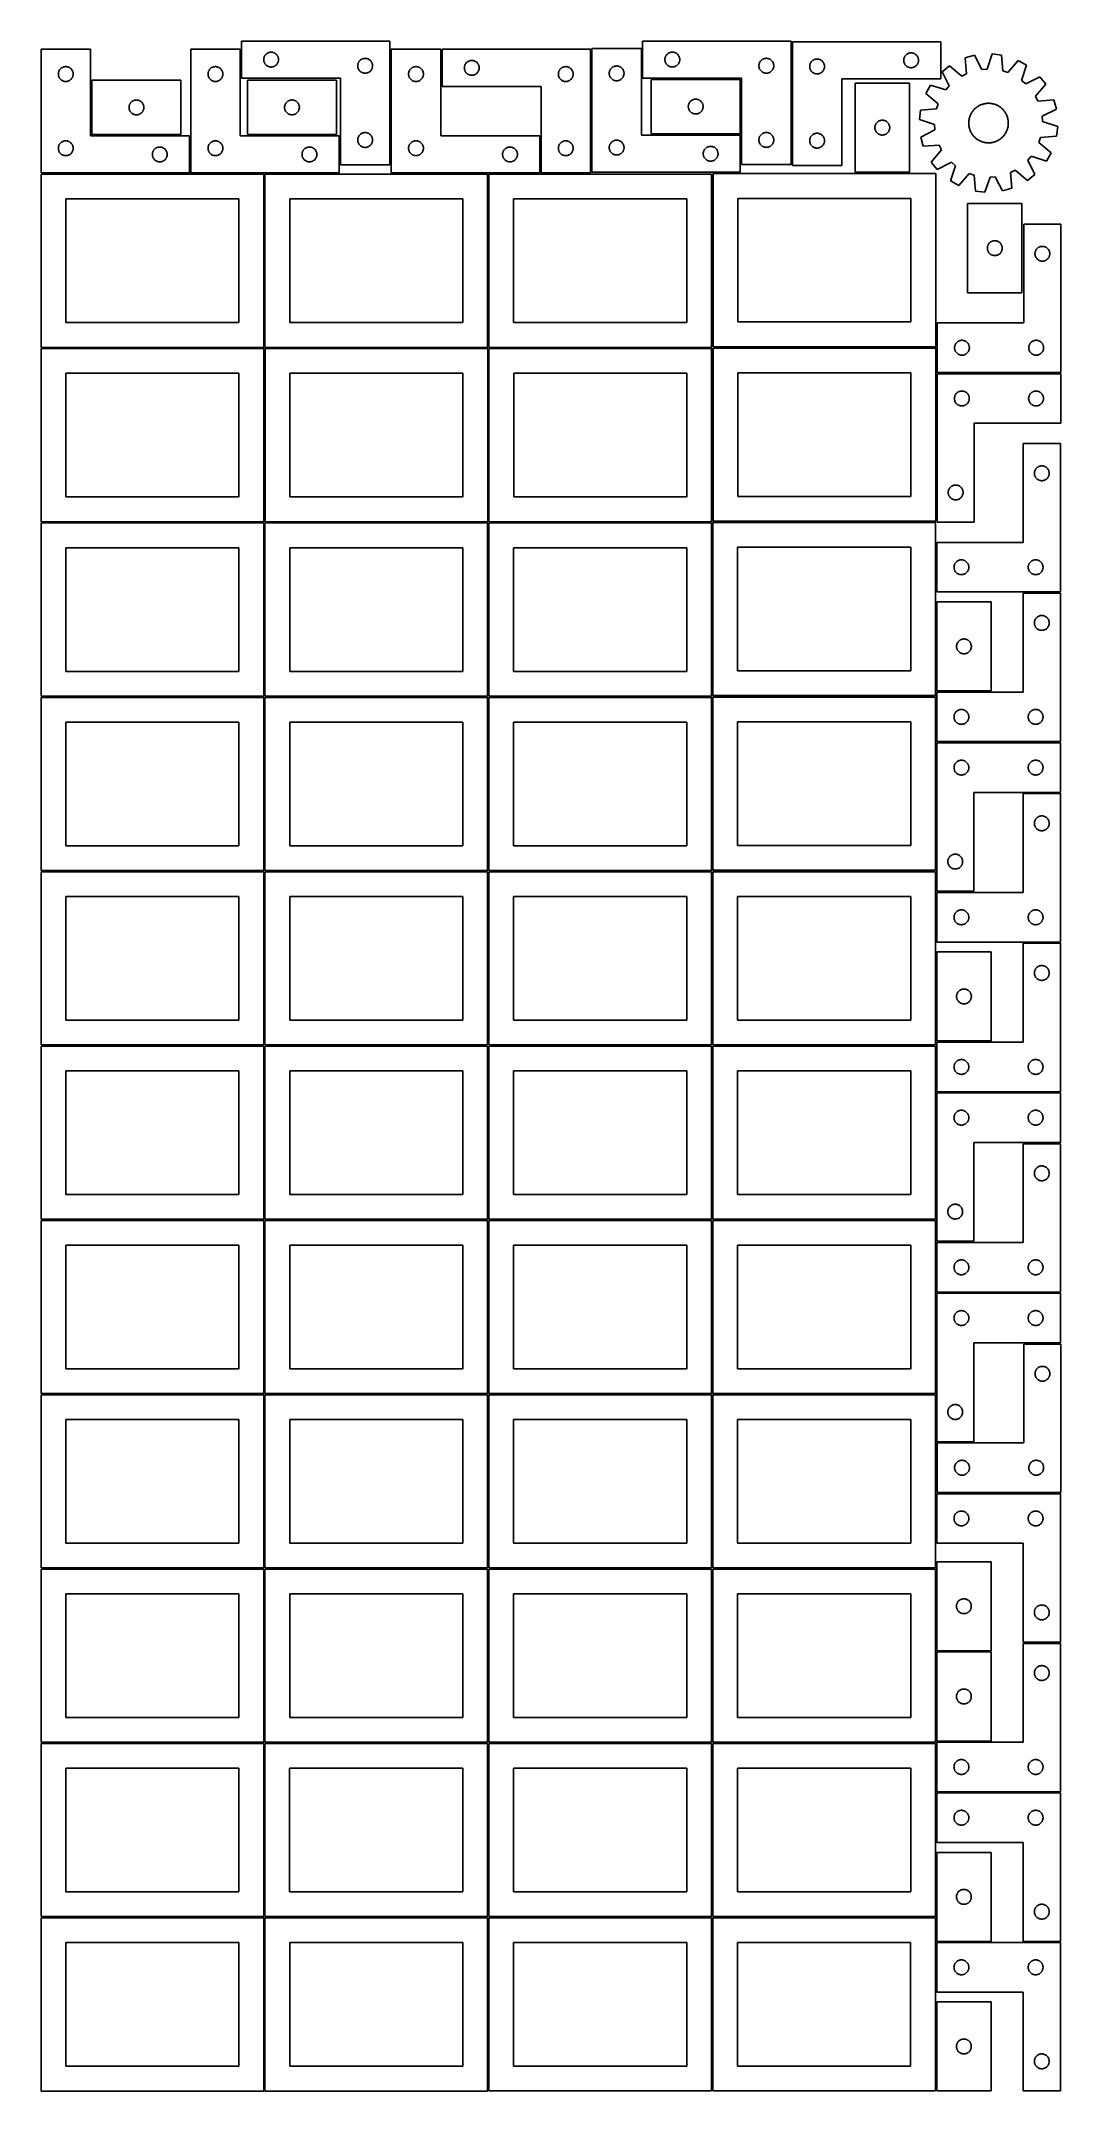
# Model space of a CAD drawing. Header units: millimetres. Extents: x 7 to 1243, y 7 to 2493.
import ezdxf

# ---------------------------------------------------------------- set-up
doc = ezdxf.new("R2010")
doc.units = ezdxf.units.MM
doc.layers.add('COMMON', color=5, linetype='CONTINUOUS', true_color=0x0000ff)
doc.layers.add('CUT', color=7, linetype='CONTINUOUS', true_color=0x000000)

msp = doc.modelspace()

# ---------------------------------------------------------------- linework, layer by layer
at = {"layer": 'COMMON'}
for p, q in [((277.291899, 1697.062902), (277.291899, 1487.062902)), ((820.333739, 1697.041937), (820.333739, 1487.441925)), ((6.541899, 1486.312901), (276.541899, 1486.312901)), ((277.291899, 1485.562901), (277.291899, 1275.562901)), ((278.0419, 1486.312901), (548.0419, 1486.312901)), ((549.583739, 1486.291936), (819.583739, 1486.291936)), ((820.333739, 1485.541936), (820.333739, 1275.541936)), ((6.541899, 1274.8129), (276.541899, 1274.8129)), ((277.291899, 1274.0629), (277.291899, 1064.0629)), ((278.0419, 1274.8129), (548.0419, 1274.8129)), ((549.583739, 1274.791935), (819.583739, 1274.791935)), ((820.333739, 1274.041935), (820.333739, 1064.041935)), ((821.08374, 1274.791935), (1091.08374, 1274.791935)), ((6.541899, 1063.312899), (276.541899, 1063.312899)), ((277.291899, 1062.562899), (277.291899, 852.562899)), ((278.0419, 1063.312899), (548.0419, 1063.312899)), ((549.583739, 1063.291934), (819.583739, 1063.291934)), ((820.333739, 1062.541934), (820.333739, 852.541934)), ((821.08374, 1063.291934), (1091.08374, 1063.291934)), ((6.541899, 851.812898), (276.541899, 851.812898)), ((277.291899, 851.062898), (277.291899, 641.062898)), ((278.0419, 851.812898), (548.0419, 851.812898)), ((549.583739, 851.791933), (819.583739, 851.791933)), ((820.333739, 851.041933), (820.333739, 641.041933)), ((821.08374, 851.791933), (1091.08374, 851.791933)), ((276.541899, 640.312898), (6.541899, 640.312898)), ((277.291899, 639.562897), (277.291899, 429.562897)), ((548.0419, 640.312898), (278.0419, 640.312898)), ((549.583739, 640.291932), (819.583739, 640.291932)), ((820.333739, 639.541932), (820.333739, 429.541932)), ((821.08374, 640.291932), (1091.08374, 640.291932)), ((6.541899, 428.812896), (276.520965, 428.812896)), ((277.270965, 428.062896), (277.270965, 218.062896)), ((278.0419, 428.812896), (548.020966, 428.812896)), ((819.583739, 428.791932), (549.583739, 428.791932)), ((820.333739, 428.041931), (820.333739, 218.041931)), ((1091.08374, 428.791932), (821.08374, 428.791932)), ((549.583739, 217.29193), (819.562896, 217.29193)), ((820.312896, 216.54193), (820.312896, 6.54193)), ((821.08374, 217.29193), (1091.062897, 217.29193))]:
    msp.add_line(p, q, dxfattribs=at)
at = {"layer": 'CUT'}
for p, q in [((429.563564, 2493.284947), (249.563564, 2493.284947)), ((249.563564, 2493.284947), (249.563564, 2448.284947)), ((429.563564, 2343.284947), (429.563564, 2493.284947)), ((916.036739, 2493.354039), (736.036739, 2493.354039)), ((736.036739, 2493.354039), (736.036739, 2448.354039)), ((916.036739, 2343.354039), (916.036739, 2493.354039)), ((917.597318, 2492.444123), (1097.597318, 2492.444123)), ((917.597318, 2342.444123), (917.597318, 2492.444123)), ((1097.597318, 2492.444123), (1097.597318, 2447.444123)), ((66.520965, 2483.251496), (6.520965, 2483.251496)), ((6.520965, 2483.251496), (6.520965, 2333.251496)), ((34.191593, 2461.944829), (34.765152, 2462.078564)), ((34.765152, 2462.078564), (35.346229, 2462.1745)), ((35.346229, 2462.1745), (35.932336, 2462.232227)), ((35.932336, 2462.232227), (36.520965, 2462.251496)), ((36.520965, 2462.251496), (37.109593, 2462.232227)), ((37.109593, 2462.232227), (37.6957, 2462.1745)), ((37.6957, 2462.1745), (38.276778, 2462.078564)), ((38.276778, 2462.078564), (38.850336, 2461.944829)), ((66.520965, 2378.251496), (66.520965, 2483.251496)), ((248.041961, 2483.251496), (188.041961, 2483.251496)), ((188.041961, 2483.251496), (188.041961, 2333.251496)), ((215.712589, 2461.944829), (216.286148, 2462.078564)), ((216.286148, 2462.078564), (216.867225, 2462.1745)), ((216.867225, 2462.1745), (217.453333, 2462.232227)), ((217.453333, 2462.232227), (218.041961, 2462.251496)), ((218.041961, 2462.251496), (218.630589, 2462.232227)), ((218.630589, 2462.232227), (219.216696, 2462.1745)), ((219.216696, 2462.1745), (219.797774, 2462.078564)), ((219.797774, 2462.078564), (220.371332, 2461.944829)), ((248.041961, 2378.251496), (248.041961, 2483.251496)), ((276.563564, 2470.784947), (276.582834, 2471.373575)), ((276.582834, 2470.196319), (276.563564, 2470.784947)), ((276.582834, 2471.373575), (276.64056, 2471.959683)), ((276.64056, 2469.610211), (276.582834, 2470.196319)), ((276.64056, 2471.959683), (276.736497, 2472.54076)), ((276.736497, 2469.029134), (276.64056, 2469.610211)), ((276.736497, 2472.54076), (276.870232, 2473.114318)), ((276.870232, 2468.455576), (276.736497, 2469.029134)), ((276.870232, 2473.114318), (277.041193, 2473.677902)), ((277.041193, 2467.891992), (276.870232, 2468.455576)), ((277.041193, 2473.677902), (277.248648, 2474.229098)), ((277.248648, 2467.340796), (277.041193, 2467.891992)), ((277.248648, 2474.229098), (277.491709, 2474.765545)), ((277.491709, 2466.804349), (277.248648, 2467.340796)), ((277.491709, 2474.765545), (277.769335, 2475.284947)), ((277.769335, 2466.284947), (277.491709, 2466.804349)), ((277.769335, 2475.284947), (278.080338, 2475.785079)), ((278.080338, 2465.784815), (277.769335, 2466.284947)), ((278.080338, 2475.785079), (278.423384, 2476.2638)), ((278.423384, 2465.306094), (278.080338, 2465.784815)), ((278.423384, 2476.2638), (278.797006, 2476.719059)), ((278.797006, 2464.850835), (278.423384, 2465.306094)), ((278.797006, 2476.719059), (279.199603, 2477.148908)), ((279.199603, 2464.420986), (278.797006, 2464.850835)), ((279.199603, 2477.148908), (279.629452, 2477.551505)), ((279.629452, 2464.018389), (279.199603, 2464.420986)), ((279.629452, 2477.551505), (280.084711, 2477.925127)), ((280.084711, 2463.644767), (279.629452, 2464.018389)), ((280.084711, 2477.925127), (280.563432, 2478.268174)), ((280.563432, 2463.301721), (280.084711, 2463.644767)), ((280.563432, 2478.268174), (281.063564, 2478.579176)), ((281.063564, 2462.990718), (280.563432, 2463.301721)), ((281.063564, 2478.579176), (281.582966, 2478.856802)), ((281.582966, 2462.713092), (281.063564, 2462.990718)), ((281.582966, 2478.856802), (282.119413, 2479.099863)), ((282.119413, 2462.470031), (281.582966, 2462.713092)), ((282.119413, 2479.099863), (282.670609, 2479.307318)), ((282.670609, 2462.262576), (282.119413, 2462.470031)), ((282.670609, 2479.307318), (283.234193, 2479.478279)), ((283.234193, 2462.091615), (282.670609, 2462.262576)), ((283.234193, 2479.478279), (283.807751, 2479.612015)), ((283.807751, 2461.957879), (283.234193, 2462.091615)), ((283.807751, 2479.612015), (284.388828, 2479.707951)), ((284.388828, 2479.707951), (284.974936, 2479.765677)), ((284.974936, 2479.765677), (285.563564, 2479.784947)), ((285.563564, 2479.784947), (286.152192, 2479.765677)), ((286.152192, 2479.765677), (286.7383, 2479.707951)), ((286.7383, 2479.707951), (287.319377, 2479.612015)), ((287.319377, 2479.612015), (287.892936, 2479.478279)), ((287.892936, 2462.091615), (287.319377, 2461.957879)), ((287.892936, 2479.478279), (288.456519, 2479.307318)), ((288.456519, 2462.262576), (287.892936, 2462.091615)), ((288.456519, 2479.307318), (289.007715, 2479.099863)), ((289.007715, 2462.470031), (288.456519, 2462.262576)), ((289.007715, 2479.099863), (289.544162, 2478.856802)), ((289.544162, 2462.713092), (289.007715, 2462.470031)), ((289.544162, 2478.856802), (290.063564, 2478.579176)), ((290.063564, 2462.990718), (289.544162, 2462.713092)), ((290.063564, 2478.579176), (290.563696, 2478.268174)), ((290.563696, 2463.301721), (290.063564, 2462.990718)), ((290.563696, 2478.268174), (291.042417, 2477.925127)), ((291.042417, 2463.644767), (290.563696, 2463.301721)), ((291.042417, 2477.925127), (291.497676, 2477.551505)), ((291.497676, 2464.018389), (291.042417, 2463.644767)), ((291.497676, 2477.551505), (291.927525, 2477.148908)), ((291.927525, 2464.420986), (291.497676, 2464.018389)), ((291.927525, 2477.148908), (292.330122, 2476.719059)), ((292.330122, 2464.850835), (291.927525, 2464.420986)), ((292.330122, 2476.719059), (292.703744, 2476.2638)), ((292.703744, 2465.306094), (292.330122, 2464.850835)), ((292.703744, 2476.2638), (293.046791, 2475.785079)), ((293.046791, 2465.784815), (292.703744, 2465.306094)), ((293.046791, 2475.785079), (293.357793, 2475.284947)), ((293.357793, 2466.284947), (293.046791, 2465.784815)), ((293.357793, 2475.284947), (293.635419, 2474.765545)), ((293.635419, 2466.804349), (293.357793, 2466.284947)), ((293.635419, 2474.765545), (293.87848, 2474.229098)), ((293.87848, 2467.340796), (293.635419, 2466.804349)), ((293.87848, 2474.229098), (294.085935, 2473.677902)), ((294.085935, 2467.891992), (293.87848, 2467.340796)), ((294.085935, 2473.677902), (294.256897, 2473.114318)), ((294.256897, 2468.455576), (294.085935, 2467.891992)), ((294.256897, 2473.114318), (294.390632, 2472.54076)), ((294.390632, 2469.029134), (294.256897, 2468.455576)), ((294.390632, 2472.54076), (294.486568, 2471.959683)), ((294.486568, 2469.610211), (294.390632, 2469.029134)), ((294.486568, 2471.959683), (294.544294, 2471.373575)), ((294.544294, 2470.196319), (294.486568, 2469.610211)), ((294.544294, 2471.373575), (294.563564, 2470.784947)), ((294.563564, 2470.784947), (294.544294, 2470.196319)), ((390.563564, 2463.284947), (390.582834, 2463.873575)), ((390.582834, 2462.696319), (390.563564, 2463.284947)), ((390.582834, 2463.873575), (390.64056, 2464.459683)), ((390.64056, 2462.110211), (390.582834, 2462.696319)), ((390.64056, 2464.459683), (390.736497, 2465.04076)), ((390.736497, 2461.529134), (390.64056, 2462.110211)), ((390.736497, 2465.04076), (390.870232, 2465.614318)), ((390.870232, 2465.614318), (391.041193, 2466.177902)), ((391.041193, 2466.177902), (391.248648, 2466.729098)), ((391.248648, 2466.729098), (391.491709, 2467.265545)), ((391.491709, 2467.265545), (391.769335, 2467.784947)), ((391.769335, 2467.784947), (392.080338, 2468.285079)), ((392.080338, 2468.285079), (392.423384, 2468.7638)), ((392.423384, 2468.7638), (392.797006, 2469.219059)), ((392.797006, 2469.219059), (393.199603, 2469.648908)), ((393.199603, 2469.648908), (393.629452, 2470.051505)), ((393.629452, 2470.051505), (394.084711, 2470.425127)), ((394.084711, 2470.425127), (394.563432, 2470.768174)), ((394.563432, 2470.768174), (395.063564, 2471.079176)), ((395.063564, 2471.079176), (395.582966, 2471.356802)), ((395.582966, 2471.356802), (396.119413, 2471.599863)), ((396.119413, 2471.599863), (396.670609, 2471.807318)), ((396.670609, 2471.807318), (397.234193, 2471.978279)), ((397.234193, 2471.978279), (397.807751, 2472.112015)), ((397.807751, 2472.112015), (398.388828, 2472.207951)), ((398.388828, 2472.207951), (398.974936, 2472.265677)), ((398.974936, 2472.265677), (399.563564, 2472.284947)), ((399.563564, 2472.284947), (400.152192, 2472.265677)), ((400.152192, 2472.265677), (400.7383, 2472.207951)), ((400.7383, 2472.207951), (401.319377, 2472.112015)), ((401.319377, 2472.112015), (401.892936, 2471.978279)), ((401.892936, 2471.978279), (402.456519, 2471.807318)), ((402.456519, 2471.807318), (403.007715, 2471.599863)), ((403.007715, 2471.599863), (403.544162, 2471.356802)), ((403.544162, 2471.356802), (404.063564, 2471.079176)), ((404.063564, 2471.079176), (404.563696, 2470.768174)), ((404.563696, 2470.768174), (405.042417, 2470.425127)), ((405.042417, 2470.425127), (405.497676, 2470.051505)), ((405.497676, 2470.051505), (405.927525, 2469.648908)), ((405.927525, 2469.648908), (406.330122, 2469.219059)), ((406.330122, 2469.219059), (406.703744, 2468.7638)), ((406.703744, 2468.7638), (407.046791, 2468.285079)), ((407.046791, 2468.285079), (407.357793, 2467.784947)), ((407.357793, 2467.784947), (407.635419, 2467.265545)), ((407.635419, 2467.265545), (407.87848, 2466.729098)), ((407.87848, 2466.729098), (408.085935, 2466.177902)), ((408.085935, 2466.177902), (408.256897, 2465.614318)), ((408.256897, 2465.614318), (408.390632, 2465.04076)), ((408.390632, 2465.04076), (408.486568, 2464.459683)), ((408.486568, 2462.110211), (408.390632, 2461.529134)), ((408.486568, 2464.459683), (408.544294, 2463.873575)), ((408.544294, 2462.696319), (408.486568, 2462.110211)), ((408.544294, 2463.873575), (408.563564, 2463.284947)), ((408.563564, 2463.284947), (408.544294, 2462.696319)), ((491.20169, 2483.251496), (431.20169, 2483.251496)), ((431.20169, 2483.251496), (431.20169, 2333.251496)), ((458.872318, 2461.944829), (459.445877, 2462.078564)), ((459.445877, 2462.078564), (460.026954, 2462.1745)), ((460.026954, 2462.1745), (460.613062, 2462.232227)), ((460.613062, 2462.232227), (461.20169, 2462.251496)), ((461.20169, 2462.251496), (461.790318, 2462.232227)), ((461.790318, 2462.232227), (462.376425, 2462.1745)), ((462.376425, 2462.1745), (462.957503, 2462.078564)), ((462.957503, 2462.078564), (463.531061, 2461.944829)), ((491.20169, 2378.251496), (491.20169, 2483.251496)), ((672.840542, 2483.2515), (492.840542, 2483.2515)), ((492.840542, 2483.2515), (492.840542, 2438.2515)), ((519.917538, 2461.926235), (520.013474, 2462.507313)), ((520.013474, 2462.507313), (520.147209, 2463.080871)), ((520.147209, 2463.080871), (520.31817, 2463.644455)), ((520.31817, 2463.644455), (520.525626, 2464.195651)), ((520.525626, 2464.195651), (520.768687, 2464.732098)), ((520.768687, 2464.732098), (521.046313, 2465.2515)), ((521.046313, 2465.2515), (521.357315, 2465.751632)), ((521.357315, 2465.751632), (521.700362, 2466.230353)), ((521.700362, 2466.230353), (522.073983, 2466.685612)), ((522.073983, 2466.685612), (522.476581, 2467.115461)), ((522.476581, 2467.115461), (522.906429, 2467.518058)), ((522.906429, 2467.518058), (523.361689, 2467.89168)), ((523.361689, 2467.89168), (523.84041, 2468.234726)), ((523.84041, 2468.234726), (524.340542, 2468.545728)), ((524.340542, 2468.545728), (524.859943, 2468.823354)), ((524.859943, 2468.823354), (525.396391, 2469.066416)), ((525.396391, 2469.066416), (525.947586, 2469.273871)), ((525.947586, 2469.273871), (526.51117, 2469.444832)), ((526.51117, 2469.444832), (527.084729, 2469.578567)), ((527.084729, 2469.578567), (527.665806, 2469.674504)), ((527.665806, 2469.674504), (528.251913, 2469.73223)), ((528.251913, 2469.73223), (528.840542, 2469.7515)), ((528.840542, 2469.7515), (529.42917, 2469.73223)), ((529.42917, 2469.73223), (530.015277, 2469.674504)), ((530.015277, 2469.674504), (530.596355, 2469.578567)), ((530.596355, 2469.578567), (531.169913, 2469.444832)), ((531.169913, 2469.444832), (531.733497, 2469.273871)), ((531.733497, 2469.273871), (532.284693, 2469.066416)), ((532.284693, 2469.066416), (532.82114, 2468.823354)), ((532.82114, 2468.823354), (533.340542, 2468.545728)), ((533.340542, 2468.545728), (533.840674, 2468.234726)), ((533.840674, 2468.234726), (534.319394, 2467.89168)), ((534.319394, 2467.89168), (534.774654, 2467.518058)), ((534.774654, 2467.518058), (535.204503, 2467.115461)), ((535.204503, 2467.115461), (535.6071, 2466.685612)), ((535.6071, 2466.685612), (535.980722, 2466.230353)), ((535.980722, 2466.230353), (536.323768, 2465.751632)), ((536.323768, 2465.751632), (536.63477, 2465.2515)), ((536.63477, 2465.2515), (536.912396, 2464.732098)), ((536.912396, 2464.732098), (537.155457, 2464.195651)), ((537.155457, 2464.195651), (537.362913, 2463.644455)), ((537.362913, 2463.644455), (537.533874, 2463.080871)), ((537.533874, 2463.080871), (537.667609, 2462.507313)), ((537.667609, 2462.507313), (537.763545, 2461.926235)), ((640.51117, 2461.944832), (641.084729, 2462.078567)), ((641.084729, 2462.078567), (641.665806, 2462.174504)), ((641.665806, 2462.174504), (642.251913, 2462.23223)), ((642.251913, 2462.23223), (642.840542, 2462.2515)), ((642.840542, 2462.2515), (643.42917, 2462.23223)), ((643.42917, 2462.23223), (644.015277, 2462.174504)), ((644.015277, 2462.174504), (644.596355, 2462.078567)), ((644.596355, 2462.078567), (645.169913, 2461.944832)), ((672.840542, 2333.2515), (672.840542, 2483.2515)), ((734.500884, 2484.074494), (674.500884, 2484.074494)), ((674.500884, 2484.074494), (674.500884, 2334.074494)), ((700.000884, 2461.868723), (700.520286, 2462.146349)), ((700.520286, 2462.146349), (701.056733, 2462.38941)), ((701.056733, 2462.38941), (701.607929, 2462.596865)), ((701.607929, 2462.596865), (702.171513, 2462.767827)), ((702.171513, 2462.767827), (702.745071, 2462.901562)), ((702.745071, 2462.901562), (703.326148, 2462.997498)), ((703.326148, 2462.997498), (703.912256, 2463.055225)), ((703.912256, 2463.055225), (704.500884, 2463.074494)), ((704.500884, 2463.074494), (705.089512, 2463.055225)), ((705.089512, 2463.055225), (705.67562, 2462.997498)), ((705.67562, 2462.997498), (706.256697, 2462.901562)), ((706.256697, 2462.901562), (706.830255, 2462.767827)), ((706.830255, 2462.767827), (707.393839, 2462.596865)), ((707.393839, 2462.596865), (707.945035, 2462.38941)), ((707.945035, 2462.38941), (708.481482, 2462.146349)), ((708.481482, 2462.146349), (709.000884, 2461.868723)), ((734.500884, 2379.074494), (734.500884, 2484.074494)), ((763.036739, 2470.854039), (763.056009, 2471.442667)), ((763.056009, 2470.265411), (763.036739, 2470.854039)), ((763.056009, 2471.442667), (763.113735, 2472.028775)), ((763.113735, 2469.679303), (763.056009, 2470.265411)), ((763.113735, 2472.028775), (763.209672, 2472.609852)), ((763.209672, 2469.098226), (763.113735, 2469.679303)), ((763.209672, 2472.609852), (763.343407, 2473.18341)), ((763.343407, 2468.524667), (763.209672, 2469.098226)), ((763.343407, 2473.18341), (763.514368, 2473.746994)), ((763.514368, 2467.961084), (763.343407, 2468.524667)), ((763.514368, 2473.746994), (763.721823, 2474.29819)), ((763.721823, 2467.409888), (763.514368, 2467.961084)), ((763.721823, 2474.29819), (763.964884, 2474.834637)), ((763.964884, 2466.873441), (763.721823, 2467.409888)), ((763.964884, 2474.834637), (764.242511, 2475.354039)), ((764.242511, 2466.354039), (763.964884, 2466.873441)), ((764.242511, 2475.354039), (764.553513, 2475.854171)), ((764.553513, 2465.853907), (764.242511, 2466.354039)), ((764.553513, 2475.854171), (764.896559, 2476.332892)), ((764.896559, 2465.375186), (764.553513, 2465.853907)), ((764.896559, 2476.332892), (765.270181, 2476.788151)), ((765.270181, 2464.919926), (764.896559, 2465.375186)), ((765.270181, 2476.788151), (765.672778, 2477.218)), ((765.672778, 2464.490078), (765.270181, 2464.919926)), ((765.672778, 2477.218), (766.102627, 2477.620597)), ((766.102627, 2464.087481), (765.672778, 2464.490078)), ((766.102627, 2477.620597), (766.557886, 2477.994219)), ((766.557886, 2463.713859), (766.102627, 2464.087481)), ((766.557886, 2477.994219), (767.036607, 2478.337265)), ((767.036607, 2463.370812), (766.557886, 2463.713859)), ((767.036607, 2478.337265), (767.536739, 2478.648267)), ((767.536739, 2463.05981), (767.036607, 2463.370812)), ((767.536739, 2478.648267), (768.056141, 2478.925893)), ((768.056141, 2462.782184), (767.536739, 2463.05981)), ((768.056141, 2478.925893), (768.592588, 2479.168955)), ((768.592588, 2462.539123), (768.056141, 2462.782184)), ((768.592588, 2479.168955), (769.143784, 2479.37641)), ((769.143784, 2462.331668), (768.592588, 2462.539123)), ((769.143784, 2479.37641), (769.707368, 2479.547371)), ((769.707368, 2462.160706), (769.143784, 2462.331668)), ((769.707368, 2479.547371), (770.280926, 2479.681106)), ((770.280926, 2462.026971), (769.707368, 2462.160706)), ((770.280926, 2479.681106), (770.862003, 2479.777043)), ((770.862003, 2461.931035), (770.280926, 2462.026971)), ((770.862003, 2479.777043), (771.448111, 2479.834769)), ((771.448111, 2479.834769), (772.036739, 2479.854039)), ((772.036739, 2479.854039), (772.625367, 2479.834769)), ((772.625367, 2479.834769), (773.211475, 2479.777043)), ((773.211475, 2479.777043), (773.792552, 2479.681106)), ((773.792552, 2462.026971), (773.211475, 2461.931035)), ((773.792552, 2479.681106), (774.366111, 2479.547371)), ((774.366111, 2462.160706), (773.792552, 2462.026971)), ((774.366111, 2479.547371), (774.929694, 2479.37641)), ((774.929694, 2462.331668), (774.366111, 2462.160706)), ((774.929694, 2479.37641), (775.48089, 2479.168955)), ((775.48089, 2462.539123), (774.929694, 2462.331668)), ((775.48089, 2479.168955), (776.017337, 2478.925893)), ((776.017337, 2462.782184), (775.48089, 2462.539123)), ((776.017337, 2478.925893), (776.536739, 2478.648267)), ((776.536739, 2463.05981), (776.017337, 2462.782184)), ((776.536739, 2478.648267), (777.036871, 2478.337265)), ((777.036871, 2463.370812), (776.536739, 2463.05981)), ((777.036871, 2478.337265), (777.515592, 2477.994219)), ((777.515592, 2463.713859), (777.036871, 2463.370812)), ((777.515592, 2477.994219), (777.970851, 2477.620597)), ((777.970851, 2464.087481), (777.515592, 2463.713859)), ((777.970851, 2477.620597), (778.4007, 2477.218)), ((778.4007, 2464.490078), (777.970851, 2464.087481)), ((778.4007, 2477.218), (778.803297, 2476.788151)), ((778.803297, 2464.919926), (778.4007, 2464.490078)), ((778.803297, 2476.788151), (779.176919, 2476.332892)), ((779.176919, 2465.375186), (778.803297, 2464.919926)), ((779.176919, 2476.332892), (779.519966, 2475.854171)), ((779.519966, 2465.853907), (779.176919, 2465.375186)), ((779.519966, 2475.854171), (779.830968, 2475.354039)), ((779.830968, 2466.354039), (779.519966, 2465.853907)), ((779.830968, 2475.354039), (780.108594, 2474.834637)), ((780.108594, 2466.873441), (779.830968, 2466.354039)), ((780.108594, 2474.834637), (780.351655, 2474.29819)), ((780.351655, 2467.409888), (780.108594, 2466.873441)), ((780.351655, 2474.29819), (780.55911, 2473.746994)), ((780.55911, 2467.961084), (780.351655, 2467.409888)), ((780.55911, 2473.746994), (780.730072, 2473.18341)), ((780.730072, 2468.524667), (780.55911, 2467.961084)), ((780.730072, 2473.18341), (780.863807, 2472.609852)), ((780.863807, 2469.098226), (780.730072, 2468.524667)), ((780.863807, 2472.609852), (780.959743, 2472.028775)), ((780.959743, 2469.679303), (780.863807, 2469.098226)), ((780.959743, 2472.028775), (781.017469, 2471.442667)), ((781.017469, 2470.265411), (780.959743, 2469.679303)), ((781.017469, 2471.442667), (781.036739, 2470.854039)), ((781.036739, 2470.854039), (781.017469, 2470.265411)), ((877.036739, 2463.354039), (877.056009, 2463.942667)), ((877.056009, 2462.765411), (877.036739, 2463.354039)), ((877.056009, 2463.942667), (877.113735, 2464.528775)), ((877.113735, 2462.179303), (877.056009, 2462.765411)), ((877.113735, 2464.528775), (877.209672, 2465.109852)), ((877.209672, 2461.598226), (877.113735, 2462.179303)), ((877.209672, 2465.109852), (877.343407, 2465.68341)), ((877.343407, 2465.68341), (877.514368, 2466.246994)), ((877.514368, 2466.246994), (877.721823, 2466.79819)), ((877.721823, 2466.79819), (877.964884, 2467.334637)), ((877.964884, 2467.334637), (878.242511, 2467.854039)), ((878.242511, 2467.854039), (878.553513, 2468.354171)), ((878.553513, 2468.354171), (878.896559, 2468.832892)), ((878.896559, 2468.832892), (879.270181, 2469.288151)), ((879.270181, 2469.288151), (879.672778, 2469.718)), ((879.672778, 2469.718), (880.102627, 2470.120597)), ((880.102627, 2470.120597), (880.557886, 2470.494219)), ((880.557886, 2470.494219), (881.036607, 2470.837265)), ((881.036607, 2470.837265), (881.536739, 2471.148267)), ((881.536739, 2471.148267), (882.056141, 2471.425893)), ((882.056141, 2471.425893), (882.592588, 2471.668955)), ((882.592588, 2471.668955), (883.143784, 2471.87641)), ((883.143784, 2471.87641), (883.707368, 2472.047371)), ((883.707368, 2472.047371), (884.280926, 2472.181106)), ((884.280926, 2472.181106), (884.862003, 2472.277043)), ((884.862003, 2472.277043), (885.448111, 2472.334769)), ((885.448111, 2472.334769), (886.036739, 2472.354039)), ((886.036739, 2472.354039), (886.625367, 2472.334769)), ((886.625367, 2472.334769), (887.211475, 2472.277043)), ((887.211475, 2472.277043), (887.792552, 2472.181106)), ((887.792552, 2472.181106), (888.366111, 2472.047371)), ((888.366111, 2472.047371), (888.929694, 2471.87641)), ((888.929694, 2471.87641), (889.48089, 2471.668955)), ((889.48089, 2471.668955), (890.017337, 2471.425893)), ((890.017337, 2471.425893), (890.536739, 2471.148267)), ((890.536739, 2471.148267), (891.036871, 2470.837265)), ((891.036871, 2470.837265), (891.515592, 2470.494219)), ((891.515592, 2470.494219), (891.970851, 2470.120597)), ((891.970851, 2470.120597), (892.4007, 2469.718)), ((892.4007, 2469.718), (892.803297, 2469.288151)), ((892.803297, 2469.288151), (893.176919, 2468.832892)), ((893.176919, 2468.832892), (893.519966, 2468.354171)), ((893.519966, 2468.354171), (893.830968, 2467.854039)), ((893.830968, 2467.854039), (894.108594, 2467.334637)), ((894.108594, 2467.334637), (894.351655, 2466.79819)), ((894.351655, 2466.79819), (894.55911, 2466.246994)), ((894.55911, 2466.246994), (894.730072, 2465.68341)), ((894.730072, 2465.68341), (894.863807, 2465.109852)), ((894.863807, 2465.109852), (894.959743, 2464.528775)), ((894.959743, 2462.179303), (894.863807, 2461.598226)), ((894.959743, 2464.528775), (895.017469, 2463.942667)), ((895.017469, 2462.765411), (894.959743, 2462.179303)), ((895.017469, 2463.942667), (895.036739, 2463.354039)), ((895.036739, 2463.354039), (895.017469, 2462.765411)), ((938.616588, 2463.032751), (938.597318, 2462.444123)), ((938.597318, 2462.444123), (938.616588, 2461.855495)), ((938.674315, 2463.618859), (938.616588, 2463.032751)), ((938.770251, 2464.199936), (938.674315, 2463.618859)), ((938.903986, 2464.773495), (938.770251, 2464.199936)), ((939.074947, 2465.337078), (938.903986, 2464.773495)), ((939.282403, 2465.888274), (939.074947, 2465.337078)), ((939.525464, 2466.424721), (939.282403, 2465.888274)), ((939.80309, 2466.944123), (939.525464, 2466.424721)), ((940.114092, 2467.444255), (939.80309, 2466.944123)), ((940.457138, 2467.922976), (940.114092, 2467.444255)), ((940.83076, 2468.378235), (940.457138, 2467.922976)), ((941.233357, 2468.808084), (940.83076, 2468.378235)), ((941.663206, 2469.210681), (941.233357, 2468.808084)), ((942.118465, 2469.584303), (941.663206, 2469.210681)), ((942.597186, 2469.92735), (942.118465, 2469.584303)), ((943.097318, 2470.238352), (942.597186, 2469.92735)), ((943.61672, 2470.515978), (943.097318, 2470.238352)), ((944.153167, 2470.759039), (943.61672, 2470.515978)), ((944.704363, 2470.966494), (944.153167, 2470.759039)), ((945.267947, 2471.137456), (944.704363, 2470.966494)), ((945.841505, 2471.271191), (945.267947, 2471.137456)), ((946.422583, 2471.367127), (945.841505, 2471.271191)), ((947.00869, 2471.424853), (946.422583, 2471.367127)), ((947.597318, 2471.444123), (947.00869, 2471.424853)), ((948.185946, 2471.424853), (947.597318, 2471.444123)), ((948.772054, 2471.367127), (948.185946, 2471.424853)), ((949.353131, 2471.271191), (948.772054, 2471.367127)), ((949.92669, 2471.137456), (949.353131, 2471.271191)), ((950.490273, 2470.966494), (949.92669, 2471.137456)), ((951.041469, 2470.759039), (950.490273, 2470.966494)), ((951.577917, 2470.515978), (951.041469, 2470.759039)), ((952.097318, 2470.238352), (951.577917, 2470.515978)), ((952.59745, 2469.92735), (952.097318, 2470.238352)), ((953.076171, 2469.584303), (952.59745, 2469.92735)), ((953.531431, 2469.210681), (953.076171, 2469.584303)), ((953.961279, 2468.808084), (953.531431, 2469.210681)), ((954.363877, 2468.378235), (953.961279, 2468.808084)), ((954.737498, 2467.922976), (954.363877, 2468.378235)), ((955.080545, 2467.444255), (954.737498, 2467.922976)), ((955.391547, 2466.944123), (955.080545, 2467.444255)), ((955.669173, 2466.424721), (955.391547, 2466.944123)), ((955.912234, 2465.888274), (955.669173, 2466.424721)), ((956.119689, 2465.337078), (955.912234, 2465.888274)), ((956.290651, 2464.773495), (956.119689, 2465.337078)), ((956.424386, 2464.199936), (956.290651, 2464.773495)), ((956.520322, 2463.618859), (956.424386, 2464.199936)), ((956.578049, 2463.032751), (956.520322, 2463.618859)), ((956.597318, 2462.444123), (956.578049, 2463.032751)), ((956.578049, 2461.855495), (956.597318, 2462.444123)), ((1052.616588, 2470.532751), (1052.597318, 2469.944123)), ((1052.597318, 2469.944123), (1052.616588, 2469.355495)), ((1052.674315, 2471.118859), (1052.616588, 2470.532751)), ((1052.616588, 2469.355495), (1052.674315, 2468.769387)), ((1052.770251, 2471.699936), (1052.674315, 2471.118859)), ((1052.674315, 2468.769387), (1052.770251, 2468.18831)), ((1052.903986, 2472.273495), (1052.770251, 2471.699936)), ((1052.770251, 2468.18831), (1052.903986, 2467.614752)), ((1053.074947, 2472.837078), (1052.903986, 2472.273495)), ((1052.903986, 2467.614752), (1053.074947, 2467.051168)), ((1053.282403, 2473.388274), (1053.074947, 2472.837078)), ((1053.074947, 2467.051168), (1053.282403, 2466.499972)), ((1053.525464, 2473.924721), (1053.282403, 2473.388274)), ((1053.282403, 2466.499972), (1053.525464, 2465.963525)), ((1053.80309, 2474.444123), (1053.525464, 2473.924721)), ((1053.525464, 2465.963525), (1053.80309, 2465.444123)), ((1054.114092, 2474.944255), (1053.80309, 2474.444123)), ((1053.80309, 2465.444123), (1054.114092, 2464.943991)), ((1054.457138, 2475.422976), (1054.114092, 2474.944255)), ((1054.114092, 2464.943991), (1054.457138, 2464.46527)), ((1054.83076, 2475.878235), (1054.457138, 2475.422976)), ((1054.457138, 2464.46527), (1054.83076, 2464.010011)), ((1055.233357, 2476.308084), (1054.83076, 2475.878235)), ((1054.83076, 2464.010011), (1055.233357, 2463.580162)), ((1055.663206, 2476.710681), (1055.233357, 2476.308084)), ((1055.233357, 2463.580162), (1055.663206, 2463.177565)), ((1056.118465, 2477.084303), (1055.663206, 2476.710681)), ((1055.663206, 2463.177565), (1056.118465, 2462.803943)), ((1056.597186, 2477.42735), (1056.118465, 2477.084303)), ((1056.118465, 2462.803943), (1056.597186, 2462.460897)), ((1057.097318, 2477.738352), (1056.597186, 2477.42735)), ((1056.597186, 2462.460897), (1057.097318, 2462.149895)), ((1057.61672, 2478.015978), (1057.097318, 2477.738352)), ((1057.097318, 2462.149895), (1057.61672, 2461.872268)), ((1058.153167, 2478.259039), (1057.61672, 2478.015978)), ((1058.704363, 2478.466494), (1058.153167, 2478.259039)), ((1059.267947, 2478.637456), (1058.704363, 2478.466494)), ((1059.841505, 2478.771191), (1059.267947, 2478.637456)), ((1060.422583, 2478.867127), (1059.841505, 2478.771191)), ((1061.00869, 2478.924853), (1060.422583, 2478.867127)), ((1061.597318, 2478.944123), (1061.00869, 2478.924853)), ((1062.185946, 2478.924853), (1061.597318, 2478.944123)), ((1062.772054, 2478.867127), (1062.185946, 2478.924853)), ((1063.353131, 2478.771191), (1062.772054, 2478.867127)), ((1063.92669, 2478.637456), (1063.353131, 2478.771191)), ((1064.490273, 2478.466494), (1063.92669, 2478.637456)), ((1065.041469, 2478.259039), (1064.490273, 2478.466494)), ((1065.577917, 2478.015978), (1065.041469, 2478.259039)), ((1066.097318, 2477.738352), (1065.577917, 2478.015978)), ((1065.577917, 2461.872268), (1066.097318, 2462.149895)), ((1066.59745, 2477.42735), (1066.097318, 2477.738352)), ((1066.097318, 2462.149895), (1066.59745, 2462.460897)), ((1067.076171, 2477.084303), (1066.59745, 2477.42735)), ((1066.59745, 2462.460897), (1067.076171, 2462.803943)), ((1067.531431, 2476.710681), (1067.076171, 2477.084303)), ((1067.076171, 2462.803943), (1067.531431, 2463.177565)), ((1067.961279, 2476.308084), (1067.531431, 2476.710681)), ((1067.531431, 2463.177565), (1067.961279, 2463.580162)), ((1068.363877, 2475.878235), (1067.961279, 2476.308084)), ((1067.961279, 2463.580162), (1068.363877, 2464.010011)), ((1068.737498, 2475.422976), (1068.363877, 2475.878235)), ((1068.363877, 2464.010011), (1068.737498, 2464.46527)), ((1069.080545, 2474.944255), (1068.737498, 2475.422976)), ((1068.737498, 2464.46527), (1069.080545, 2464.943991)), ((1069.391547, 2474.444123), (1069.080545, 2474.944255)), ((1069.080545, 2464.943991), (1069.391547, 2465.444123)), ((1069.669173, 2473.924721), (1069.391547, 2474.444123)), ((1069.391547, 2465.444123), (1069.669173, 2465.963525)), ((1069.912234, 2473.388274), (1069.669173, 2473.924721)), ((1069.669173, 2465.963525), (1069.912234, 2466.499972)), ((1070.119689, 2472.837078), (1069.912234, 2473.388274)), ((1069.912234, 2466.499972), (1070.119689, 2467.051168)), ((1070.290651, 2472.273495), (1070.119689, 2472.837078)), ((1070.119689, 2467.051168), (1070.290651, 2467.614752)), ((1070.424386, 2471.699936), (1070.290651, 2472.273495)), ((1070.290651, 2467.614752), (1070.424386, 2468.18831)), ((1070.520322, 2471.118859), (1070.424386, 2471.699936)), ((1070.424386, 2468.18831), (1070.520322, 2468.769387)), ((1070.578049, 2470.532751), (1070.520322, 2471.118859)), ((1070.520322, 2468.769387), (1070.578049, 2469.355495)), ((1070.597318, 2469.944123), (1070.578049, 2470.532751)), ((1070.578049, 2469.355495), (1070.597318, 2469.944123)), ((1108.27516, 2463.250938), (1099.201528, 2456.126707)), ((1123.027712, 2450.688907), (1108.27516, 2463.250938)), ((1138.456031, 2476.030886), (1127.346763, 2472.921283)), ((1127.346763, 2472.921283), (1128.762451, 2453.596733)), ((1147.27833, 2458.779525), (1138.456031, 2476.030886)), ((1159.776575, 2477.666734), (1153.689316, 2459.271417)), ((1171.230194, 2476.288299), (1159.776575, 2477.666734)), ((1172.779126, 2456.973972), (1171.230194, 2476.288299)), ((1191.55382, 2469.640606), (1178.890343, 2454.975043)), ((1201.60808, 2463.983989), (1191.55382, 2469.640606)), ((1195.647834, 2445.547127), (1201.60808, 2463.983989)), ((27.520965, 2453.251496), (27.540234, 2453.840124)), ((27.540234, 2452.662868), (27.520965, 2453.251496)), ((27.540234, 2453.840124), (27.597961, 2454.426232)), ((27.597961, 2452.07676), (27.540234, 2452.662868)), ((27.597961, 2454.426232), (27.693897, 2455.007309)), ((27.693897, 2451.495683), (27.597961, 2452.07676)), ((27.693897, 2455.007309), (27.827632, 2455.580868)), ((27.827632, 2450.922125), (27.693897, 2451.495683)), ((27.827632, 2455.580868), (27.998593, 2456.144451)), ((27.998593, 2450.358541), (27.827632, 2450.922125)), ((27.998593, 2456.144451), (28.206049, 2456.695647)), ((28.206049, 2449.807345), (27.998593, 2450.358541)), ((28.206049, 2456.695647), (28.44911, 2457.232094)), ((28.44911, 2449.270898), (28.206049, 2449.807345)), ((28.44911, 2457.232094), (28.726736, 2457.751496)), ((28.726736, 2448.751496), (28.44911, 2449.270898)), ((28.726736, 2457.751496), (29.037738, 2458.251628)), ((29.037738, 2448.251364), (28.726736, 2448.751496)), ((29.037738, 2458.251628), (29.380785, 2458.730349)), ((29.380785, 2447.772643), (29.037738, 2448.251364)), ((29.380785, 2458.730349), (29.754406, 2459.185609)), ((29.754406, 2447.317384), (29.380785, 2447.772643)), ((29.754406, 2459.185609), (30.157004, 2459.615457)), ((30.157004, 2446.887535), (29.754406, 2447.317384)), ((30.157004, 2459.615457), (30.586852, 2460.018054)), ((30.586852, 2446.484938), (30.157004, 2446.887535)), ((30.586852, 2460.018054), (31.042112, 2460.391676)), ((31.042112, 2446.111316), (30.586852, 2446.484938)), ((31.042112, 2460.391676), (31.520833, 2460.734723)), ((31.520833, 2445.76827), (31.042112, 2446.111316)), ((31.520833, 2460.734723), (32.020965, 2461.045725)), ((32.020965, 2445.457268), (31.520833, 2445.76827)), ((32.020965, 2461.045725), (32.540366, 2461.323351)), ((32.540366, 2445.179642), (32.020965, 2445.457268)), ((32.540366, 2461.323351), (33.076814, 2461.566412)), ((33.076814, 2444.93658), (32.540366, 2445.179642)), ((33.076814, 2461.566412), (33.628009, 2461.773867)), ((33.628009, 2444.729125), (33.076814, 2444.93658)), ((33.628009, 2461.773867), (34.191593, 2461.944829)), ((34.191593, 2444.558164), (33.628009, 2444.729125)), ((34.765152, 2444.424429), (34.191593, 2444.558164)), ((35.346229, 2444.328492), (34.765152, 2444.424429)), ((35.932336, 2444.270766), (35.346229, 2444.328492)), ((36.520965, 2444.251496), (35.932336, 2444.270766)), ((37.109593, 2444.270766), (36.520965, 2444.251496)), ((37.6957, 2444.328492), (37.109593, 2444.270766)), ((38.276778, 2444.424429), (37.6957, 2444.328492)), ((38.850336, 2444.558164), (38.276778, 2444.424429)), ((38.850336, 2461.944829), (39.41392, 2461.773867)), ((39.41392, 2444.729125), (38.850336, 2444.558164)), ((39.41392, 2461.773867), (39.965116, 2461.566412)), ((39.965116, 2444.93658), (39.41392, 2444.729125)), ((39.965116, 2461.566412), (40.501563, 2461.323351)), ((40.501563, 2445.179642), (39.965116, 2444.93658)), ((40.501563, 2461.323351), (41.020965, 2461.045725)), ((41.020965, 2445.457268), (40.501563, 2445.179642)), ((41.020965, 2461.045725), (41.521097, 2460.734723)), ((41.521097, 2445.76827), (41.020965, 2445.457268)), ((41.521097, 2460.734723), (41.999817, 2460.391676)), ((41.999817, 2446.111316), (41.521097, 2445.76827)), ((41.999817, 2460.391676), (42.455077, 2460.018054)), ((42.455077, 2446.484938), (41.999817, 2446.111316)), ((42.455077, 2460.018054), (42.884926, 2459.615457)), ((42.884926, 2446.887535), (42.455077, 2446.484938)), ((42.884926, 2459.615457), (43.287523, 2459.185609)), ((43.287523, 2447.317384), (42.884926, 2446.887535)), ((43.287523, 2459.185609), (43.661145, 2458.730349)), ((43.661145, 2447.772643), (43.287523, 2447.317384)), ((43.661145, 2458.730349), (44.004191, 2458.251628)), ((44.004191, 2448.251364), (43.661145, 2447.772643)), ((44.004191, 2458.251628), (44.315193, 2457.751496)), ((44.315193, 2448.751496), (44.004191, 2448.251364)), ((44.315193, 2457.751496), (44.592819, 2457.232094)), ((44.592819, 2449.270898), (44.315193, 2448.751496)), ((44.592819, 2457.232094), (44.83588, 2456.695647)), ((44.83588, 2449.807345), (44.592819, 2449.270898)), ((44.83588, 2456.695647), (45.043336, 2456.144451)), ((45.043336, 2450.358541), (44.83588, 2449.807345)), ((45.043336, 2456.144451), (45.214297, 2455.580868)), ((45.214297, 2450.922125), (45.043336, 2450.358541)), ((45.214297, 2455.580868), (45.348032, 2455.007309)), ((45.348032, 2451.495683), (45.214297, 2450.922125)), ((45.348032, 2455.007309), (45.443968, 2454.426232)), ((45.443968, 2452.07676), (45.348032, 2451.495683)), ((45.443968, 2454.426232), (45.501695, 2453.840124)), ((45.501695, 2452.662868), (45.443968, 2452.07676)), ((45.501695, 2453.840124), (45.520965, 2453.251496)), ((45.520965, 2453.251496), (45.501695, 2452.662868)), ((176.244719, 2445.784699), (68.244719, 2445.784699)), ((68.244719, 2445.784699), (68.244719, 2379.784699)), ((176.244719, 2379.784699), (176.244719, 2445.784699)), ((209.041961, 2453.251496), (209.06123, 2453.840124)), ((209.06123, 2452.662868), (209.041961, 2453.251496)), ((209.06123, 2453.840124), (209.118957, 2454.426232)), ((209.118957, 2452.07676), (209.06123, 2452.662868)), ((209.118957, 2454.426232), (209.214893, 2455.007309)), ((209.214893, 2451.495683), (209.118957, 2452.07676)), ((209.214893, 2455.007309), (209.348628, 2455.580868)), ((209.348628, 2450.922125), (209.214893, 2451.495683)), ((209.348628, 2455.580868), (209.51959, 2456.144451)), ((209.51959, 2450.358541), (209.348628, 2450.922125)), ((209.51959, 2456.144451), (209.727045, 2456.695647)), ((209.727045, 2449.807345), (209.51959, 2450.358541)), ((209.727045, 2456.695647), (209.970106, 2457.232094)), ((209.970106, 2449.270898), (209.727045, 2449.807345)), ((209.970106, 2457.232094), (210.247732, 2457.751496)), ((210.247732, 2448.751496), (209.970106, 2449.270898)), ((210.247732, 2457.751496), (210.558734, 2458.251628)), ((210.558734, 2448.251364), (210.247732, 2448.751496)), ((210.558734, 2458.251628), (210.901781, 2458.730349)), ((210.901781, 2447.772643), (210.558734, 2448.251364)), ((210.901781, 2458.730349), (211.275402, 2459.185609)), ((211.275402, 2447.317384), (210.901781, 2447.772643)), ((211.275402, 2459.185609), (211.678, 2459.615457)), ((211.678, 2446.887535), (211.275402, 2447.317384)), ((211.678, 2459.615457), (212.107848, 2460.018054)), ((212.107848, 2446.484938), (211.678, 2446.887535)), ((212.107848, 2460.018054), (212.563108, 2460.391676)), ((212.563108, 2446.111316), (212.107848, 2446.484938)), ((212.563108, 2460.391676), (213.041829, 2460.734723)), ((213.041829, 2445.76827), (212.563108, 2446.111316)), ((213.041829, 2460.734723), (213.541961, 2461.045725)), ((213.541961, 2445.457268), (213.041829, 2445.76827)), ((213.541961, 2461.045725), (214.061363, 2461.323351)), ((214.061363, 2445.179642), (213.541961, 2445.457268)), ((214.061363, 2461.323351), (214.59781, 2461.566412)), ((214.59781, 2444.93658), (214.061363, 2445.179642)), ((214.59781, 2461.566412), (215.149006, 2461.773867)), ((215.149006, 2444.729125), (214.59781, 2444.93658)), ((215.149006, 2461.773867), (215.712589, 2461.944829)), ((215.712589, 2444.558164), (215.149006, 2444.729125)), ((216.286148, 2444.424429), (215.712589, 2444.558164)), ((216.867225, 2444.328492), (216.286148, 2444.424429)), ((217.453333, 2444.270766), (216.867225, 2444.328492)), ((218.041961, 2444.251496), (217.453333, 2444.270766)), ((218.630589, 2444.270766), (218.041961, 2444.251496)), ((219.216696, 2444.328492), (218.630589, 2444.270766)), ((219.797774, 2444.424429), (219.216696, 2444.328492)), ((220.371332, 2444.558164), (219.797774, 2444.424429)), ((220.371332, 2461.944829), (220.934916, 2461.773867)), ((220.934916, 2444.729125), (220.371332, 2444.558164)), ((220.934916, 2461.773867), (221.486112, 2461.566412)), ((221.486112, 2444.93658), (220.934916, 2444.729125)), ((221.486112, 2461.566412), (222.022559, 2461.323351)), ((222.022559, 2445.179642), (221.486112, 2444.93658)), ((222.022559, 2461.323351), (222.541961, 2461.045725)), ((222.541961, 2445.457268), (222.022559, 2445.179642)), ((222.541961, 2461.045725), (223.042093, 2460.734723)), ((223.042093, 2445.76827), (222.541961, 2445.457268)), ((223.042093, 2460.734723), (223.520814, 2460.391676)), ((223.520814, 2446.111316), (223.042093, 2445.76827)), ((223.520814, 2460.391676), (223.976073, 2460.018054)), ((223.976073, 2446.484938), (223.520814, 2446.111316)), ((223.976073, 2460.018054), (224.405922, 2459.615457)), ((224.405922, 2446.887535), (223.976073, 2446.484938)), ((224.405922, 2459.615457), (224.808519, 2459.185609)), ((224.808519, 2447.317384), (224.405922, 2446.887535)), ((224.808519, 2459.185609), (225.182141, 2458.730349)), ((225.182141, 2447.772643), (224.808519, 2447.317384)), ((225.182141, 2458.730349), (225.525187, 2458.251628)), ((225.525187, 2448.251364), (225.182141, 2447.772643)), ((225.525187, 2458.251628), (225.836189, 2457.751496)), ((225.836189, 2448.751496), (225.525187, 2448.251364)), ((225.836189, 2457.751496), (226.113815, 2457.232094)), ((226.113815, 2449.270898), (225.836189, 2448.751496)), ((226.113815, 2457.232094), (226.356877, 2456.695647)), ((226.356877, 2449.807345), (226.113815, 2449.270898)), ((226.356877, 2456.695647), (226.564332, 2456.144451)), ((226.564332, 2450.358541), (226.356877, 2449.807345)), ((226.564332, 2456.144451), (226.735293, 2455.580868)), ((226.735293, 2450.922125), (226.564332, 2450.358541)), ((226.735293, 2455.580868), (226.869028, 2455.007309)), ((226.869028, 2451.495683), (226.735293, 2450.922125)), ((226.869028, 2455.007309), (226.964964, 2454.426232)), ((226.964964, 2452.07676), (226.869028, 2451.495683)), ((226.964964, 2454.426232), (227.022691, 2453.840124)), ((227.022691, 2452.662868), (226.964964, 2452.07676)), ((227.022691, 2453.840124), (227.041961, 2453.251496)), ((227.041961, 2453.251496), (227.022691, 2452.662868)), ((249.563564, 2448.284947), (369.563564, 2448.284947)), ((364.827786, 2445.833286), (256.827786, 2445.833286)), ((256.827786, 2445.833286), (256.827786, 2379.833286)), ((284.388828, 2461.861943), (283.807751, 2461.957879)), ((284.974936, 2461.804217), (284.388828, 2461.861943)), ((285.563564, 2461.784947), (284.974936, 2461.804217)), ((286.152192, 2461.804217), (285.563564, 2461.784947)), ((286.7383, 2461.861943), (286.152192, 2461.804217)), ((287.319377, 2461.957879), (286.7383, 2461.861943)), ((364.827786, 2379.833286), (364.827786, 2445.833286)), ((369.563564, 2448.284947), (369.563564, 2343.284947)), ((390.870232, 2460.955576), (390.736497, 2461.529134)), ((391.041193, 2460.391992), (390.870232, 2460.955576)), ((391.248648, 2459.840796), (391.041193, 2460.391992)), ((391.491709, 2459.304349), (391.248648, 2459.840796)), ((391.769335, 2458.784947), (391.491709, 2459.304349)), ((392.080338, 2458.284815), (391.769335, 2458.784947)), ((392.423384, 2457.806094), (392.080338, 2458.284815)), ((392.797006, 2457.350835), (392.423384, 2457.806094)), ((393.199603, 2456.920986), (392.797006, 2457.350835)), ((393.629452, 2456.518389), (393.199603, 2456.920986)), ((394.084711, 2456.144767), (393.629452, 2456.518389)), ((394.563432, 2455.801721), (394.084711, 2456.144767)), ((395.063564, 2455.490718), (394.563432, 2455.801721)), ((395.582966, 2455.213092), (395.063564, 2455.490718)), ((396.119413, 2454.970031), (395.582966, 2455.213092)), ((396.670609, 2454.762576), (396.119413, 2454.970031)), ((397.234193, 2454.591615), (396.670609, 2454.762576)), ((397.807751, 2454.457879), (397.234193, 2454.591615)), ((398.388828, 2454.361943), (397.807751, 2454.457879)), ((398.974936, 2454.304217), (398.388828, 2454.361943)), ((399.563564, 2454.284947), (398.974936, 2454.304217)), ((400.152192, 2454.304217), (399.563564, 2454.284947)), ((400.7383, 2454.361943), (400.152192, 2454.304217)), ((401.319377, 2454.457879), (400.7383, 2454.361943)), ((401.892936, 2454.591615), (401.319377, 2454.457879)), ((402.456519, 2454.762576), (401.892936, 2454.591615)), ((403.007715, 2454.970031), (402.456519, 2454.762576)), ((403.544162, 2455.213092), (403.007715, 2454.970031)), ((404.063564, 2455.490718), (403.544162, 2455.213092)), ((404.563696, 2455.801721), (404.063564, 2455.490718)), ((405.042417, 2456.144767), (404.563696, 2455.801721)), ((405.497676, 2456.518389), (405.042417, 2456.144767)), ((405.927525, 2456.920986), (405.497676, 2456.518389)), ((406.330122, 2457.350835), (405.927525, 2456.920986)), ((406.703744, 2457.806094), (406.330122, 2457.350835)), ((407.046791, 2458.284815), (406.703744, 2457.806094)), ((407.357793, 2458.784947), (407.046791, 2458.284815)), ((407.635419, 2459.304349), (407.357793, 2458.784947)), ((407.87848, 2459.840796), (407.635419, 2459.304349)), ((408.085935, 2460.391992), (407.87848, 2459.840796)), ((408.256897, 2460.955576), (408.085935, 2460.391992)), ((408.390632, 2461.529134), (408.256897, 2460.955576)), ((452.20169, 2453.251496), (452.220959, 2453.840124)), ((452.220959, 2452.662868), (452.20169, 2453.251496)), ((452.220959, 2453.840124), (452.278686, 2454.426232)), ((452.278686, 2452.07676), (452.220959, 2452.662868)), ((452.278686, 2454.426232), (452.374622, 2455.007309)), ((452.374622, 2451.495683), (452.278686, 2452.07676)), ((452.374622, 2455.007309), (452.508357, 2455.580868)), ((452.508357, 2450.922125), (452.374622, 2451.495683)), ((452.508357, 2455.580868), (452.679319, 2456.144451)), ((452.679319, 2450.358541), (452.508357, 2450.922125)), ((452.679319, 2456.144451), (452.886774, 2456.695647)), ((452.886774, 2449.807345), (452.679319, 2450.358541)), ((452.886774, 2456.695647), (453.129835, 2457.232094)), ((453.129835, 2449.270898), (452.886774, 2449.807345)), ((453.129835, 2457.232094), (453.407461, 2457.751496)), ((453.407461, 2448.751496), (453.129835, 2449.270898)), ((453.407461, 2457.751496), (453.718463, 2458.251628)), ((453.718463, 2448.251364), (453.407461, 2448.751496)), ((453.718463, 2458.251628), (454.06151, 2458.730349)), ((454.06151, 2447.772643), (453.718463, 2448.251364)), ((454.06151, 2458.730349), (454.435131, 2459.185609)), ((454.435131, 2447.317384), (454.06151, 2447.772643)), ((454.435131, 2459.185609), (454.837729, 2459.615457)), ((454.837729, 2446.887535), (454.435131, 2447.317384)), ((454.837729, 2459.615457), (455.267577, 2460.018054)), ((455.267577, 2446.484938), (454.837729, 2446.887535)), ((455.267577, 2460.018054), (455.722837, 2460.391676)), ((455.722837, 2446.111316), (455.267577, 2446.484938)), ((455.722837, 2460.391676), (456.201558, 2460.734723)), ((456.201558, 2445.76827), (455.722837, 2446.111316)), ((456.201558, 2460.734723), (456.70169, 2461.045725)), ((456.70169, 2445.457268), (456.201558, 2445.76827)), ((456.70169, 2461.045725), (457.221092, 2461.323351)), ((457.221092, 2445.179642), (456.70169, 2445.457268)), ((457.221092, 2461.323351), (457.757539, 2461.566412)), ((457.757539, 2444.93658), (457.221092, 2445.179642)), ((457.757539, 2461.566412), (458.308735, 2461.773867)), ((458.308735, 2444.729125), (457.757539, 2444.93658)), ((458.308735, 2461.773867), (458.872318, 2461.944829)), ((458.872318, 2444.558164), (458.308735, 2444.729125)), ((459.445877, 2444.424429), (458.872318, 2444.558164)), ((460.026954, 2444.328492), (459.445877, 2444.424429)), ((460.613062, 2444.270766), (460.026954, 2444.328492)), ((461.20169, 2444.251496), (460.613062, 2444.270766)), ((461.790318, 2444.270766), (461.20169, 2444.251496)), ((462.376425, 2444.328492), (461.790318, 2444.270766)), ((462.957503, 2444.424429), (462.376425, 2444.328492)), ((463.531061, 2444.558164), (462.957503, 2444.424429)), ((463.531061, 2461.944829), (464.094645, 2461.773867)), ((464.094645, 2444.729125), (463.531061, 2444.558164)), ((464.094645, 2461.773867), (464.645841, 2461.566412)), ((464.645841, 2444.93658), (464.094645, 2444.729125)), ((464.645841, 2461.566412), (465.182288, 2461.323351)), ((465.182288, 2445.179642), (464.645841, 2444.93658)), ((465.182288, 2461.323351), (465.70169, 2461.045725)), ((465.70169, 2445.457268), (465.182288, 2445.179642)), ((465.70169, 2461.045725), (466.201822, 2460.734723)), ((466.201822, 2445.76827), (465.70169, 2445.457268)), ((466.201822, 2460.734723), (466.680543, 2460.391676)), ((466.680543, 2446.111316), (466.201822, 2445.76827)), ((466.680543, 2460.391676), (467.135802, 2460.018054)), ((467.135802, 2446.484938), (466.680543, 2446.111316)), ((467.135802, 2460.018054), (467.565651, 2459.615457)), ((467.565651, 2446.887535), (467.135802, 2446.484938)), ((467.565651, 2459.615457), (467.968248, 2459.185609)), ((467.968248, 2447.317384), (467.565651, 2446.887535)), ((467.968248, 2459.185609), (468.34187, 2458.730349)), ((468.34187, 2447.772643), (467.968248, 2447.317384)), ((468.34187, 2458.730349), (468.684916, 2458.251628)), ((468.684916, 2448.251364), (468.34187, 2447.772643)), ((468.684916, 2458.251628), (468.995918, 2457.751496)), ((468.995918, 2448.751496), (468.684916, 2448.251364)), ((468.995918, 2457.751496), (469.273544, 2457.232094)), ((469.273544, 2449.270898), (468.995918, 2448.751496)), ((469.273544, 2457.232094), (469.516606, 2456.695647)), ((469.516606, 2449.807345), (469.273544, 2449.270898)), ((469.516606, 2456.695647), (469.724061, 2456.144451)), ((469.724061, 2450.358541), (469.516606, 2449.807345)), ((469.724061, 2456.144451), (469.895022, 2455.580868)), ((469.895022, 2450.922125), (469.724061, 2450.358541)), ((469.895022, 2455.580868), (470.028757, 2455.007309)), ((470.028757, 2451.495683), (469.895022, 2450.922125)), ((470.028757, 2455.007309), (470.124693, 2454.426232)), ((470.124693, 2452.07676), (470.028757, 2451.495683)), ((470.124693, 2454.426232), (470.18242, 2453.840124)), ((470.18242, 2452.662868), (470.124693, 2452.07676)), ((470.18242, 2453.840124), (470.20169, 2453.251496)), ((470.20169, 2453.251496), (470.18242, 2452.662868)), ((492.840542, 2438.2515), (612.840542, 2438.2515)), ((519.840542, 2460.7515), (519.859811, 2461.340128)), ((519.859811, 2460.162872), (519.840542, 2460.7515)), ((519.859811, 2461.340128), (519.917538, 2461.926235)), ((519.917538, 2459.576764), (519.859811, 2460.162872)), ((520.013474, 2458.995687), (519.917538, 2459.576764)), ((520.147209, 2458.422128), (520.013474, 2458.995687)), ((520.31817, 2457.858545), (520.147209, 2458.422128)), ((520.525626, 2457.307349), (520.31817, 2457.858545)), ((520.768687, 2456.770902), (520.525626, 2457.307349)), ((521.046313, 2456.2515), (520.768687, 2456.770902)), ((521.357315, 2455.751368), (521.046313, 2456.2515)), ((521.700362, 2455.272647), (521.357315, 2455.751368)), ((522.073983, 2454.817387), (521.700362, 2455.272647)), ((522.476581, 2454.387539), (522.073983, 2454.817387)), ((522.906429, 2453.984941), (522.476581, 2454.387539)), ((523.361689, 2453.61132), (522.906429, 2453.984941)), ((523.84041, 2453.268273), (523.361689, 2453.61132)), ((524.340542, 2452.957271), (523.84041, 2453.268273)), ((524.859943, 2452.679645), (524.340542, 2452.957271)), ((525.396391, 2452.436584), (524.859943, 2452.679645)), ((525.947586, 2452.229129), (525.396391, 2452.436584)), ((526.51117, 2452.058167), (525.947586, 2452.229129)), ((527.084729, 2451.924432), (526.51117, 2452.058167)), ((527.665806, 2451.828496), (527.084729, 2451.924432)), ((528.251913, 2451.770769), (527.665806, 2451.828496)), ((528.840542, 2451.7515), (528.251913, 2451.770769)), ((529.42917, 2451.770769), (528.840542, 2451.7515)), ((530.015277, 2451.828496), (529.42917, 2451.770769)), ((530.596355, 2451.924432), (530.015277, 2451.828496)), ((531.169913, 2452.058167), (530.596355, 2451.924432)), ((531.733497, 2452.229129), (531.169913, 2452.058167)), ((532.284693, 2452.436584), (531.733497, 2452.229129)), ((532.82114, 2452.679645), (532.284693, 2452.436584)), ((533.340542, 2452.957271), (532.82114, 2452.679645)), ((533.840674, 2453.268273), (533.340542, 2452.957271)), ((534.319394, 2453.61132), (533.840674, 2453.268273)), ((534.774654, 2453.984941), (534.319394, 2453.61132)), ((535.204503, 2454.387539), (534.774654, 2453.984941)), ((535.6071, 2454.817387), (535.204503, 2454.387539)), ((535.980722, 2455.272647), (535.6071, 2454.817387)), ((536.323768, 2455.751368), (535.980722, 2455.272647)), ((536.63477, 2456.2515), (536.323768, 2455.751368)), ((536.912396, 2456.770902), (536.63477, 2456.2515)), ((537.155457, 2457.307349), (536.912396, 2456.770902)), ((537.362913, 2457.858545), (537.155457, 2457.307349)), ((537.533874, 2458.422128), (537.362913, 2457.858545)), ((537.667609, 2458.995687), (537.533874, 2458.422128)), ((537.763545, 2459.576764), (537.667609, 2458.995687)), ((537.763545, 2461.926235), (537.821272, 2461.340128)), ((537.821272, 2460.162872), (537.763545, 2459.576764)), ((537.821272, 2461.340128), (537.840542, 2460.7515)), ((537.840542, 2460.7515), (537.821272, 2460.162872)), ((612.840542, 2438.2515), (612.840542, 2333.2515)), ((633.840542, 2453.2515), (633.859811, 2453.840128)), ((633.859811, 2452.662872), (633.840542, 2453.2515)), ((633.859811, 2453.840128), (633.917538, 2454.426235)), ((633.917538, 2452.076764), (633.859811, 2452.662872)), ((633.917538, 2454.426235), (634.013474, 2455.007313)), ((634.013474, 2451.495687), (633.917538, 2452.076764)), ((634.013474, 2455.007313), (634.147209, 2455.580871)), ((634.147209, 2450.922128), (634.013474, 2451.495687)), ((634.147209, 2455.580871), (634.31817, 2456.144455)), ((634.31817, 2450.358545), (634.147209, 2450.922128)), ((634.31817, 2456.144455), (634.525626, 2456.695651)), ((634.525626, 2449.807349), (634.31817, 2450.358545)), ((634.525626, 2456.695651), (634.768687, 2457.232098)), ((634.768687, 2449.270902), (634.525626, 2449.807349)), ((634.768687, 2457.232098), (635.046313, 2457.7515)), ((635.046313, 2448.7515), (634.768687, 2449.270902)), ((635.046313, 2457.7515), (635.357315, 2458.251632)), ((635.357315, 2448.251368), (635.046313, 2448.7515)), ((635.357315, 2458.251632), (635.700362, 2458.730353)), ((635.700362, 2447.772647), (635.357315, 2448.251368)), ((635.700362, 2458.730353), (636.073983, 2459.185612)), ((636.073983, 2447.317387), (635.700362, 2447.772647)), ((636.073983, 2459.185612), (636.476581, 2459.615461)), ((636.476581, 2446.887539), (636.073983, 2447.317387)), ((636.476581, 2459.615461), (636.906429, 2460.018058)), ((636.906429, 2446.484941), (636.476581, 2446.887539)), ((636.906429, 2460.018058), (637.361689, 2460.39168)), ((637.361689, 2446.11132), (636.906429, 2446.484941)), ((637.361689, 2460.39168), (637.84041, 2460.734726)), ((637.84041, 2445.768273), (637.361689, 2446.11132)), ((637.84041, 2460.734726), (638.340542, 2461.045728)), ((638.340542, 2445.457271), (637.84041, 2445.768273)), ((638.340542, 2461.045728), (638.859943, 2461.323354)), ((638.859943, 2445.179645), (638.340542, 2445.457271)), ((638.859943, 2461.323354), (639.396391, 2461.566416)), ((639.396391, 2444.936584), (638.859943, 2445.179645)), ((639.396391, 2461.566416), (639.947586, 2461.773871)), ((639.947586, 2444.729129), (639.396391, 2444.936584)), ((639.947586, 2461.773871), (640.51117, 2461.944832)), ((640.51117, 2444.558167), (639.947586, 2444.729129)), ((641.084729, 2444.424432), (640.51117, 2444.558167)), ((641.665806, 2444.328496), (641.084729, 2444.424432)), ((642.251913, 2444.270769), (641.665806, 2444.328496)), ((642.840542, 2444.2515), (642.251913, 2444.270769)), ((643.42917, 2444.270769), (642.840542, 2444.2515)), ((644.015277, 2444.328496), (643.42917, 2444.270769)), ((644.596355, 2444.424432), (644.015277, 2444.328496)), ((645.169913, 2444.558167), (644.596355, 2444.424432)), ((645.169913, 2461.944832), (645.733497, 2461.773871)), ((645.733497, 2444.729129), (645.169913, 2444.558167)), ((645.733497, 2461.773871), (646.284693, 2461.566416)), ((646.284693, 2444.936584), (645.733497, 2444.729129)), ((646.284693, 2461.566416), (646.82114, 2461.323354)), ((646.82114, 2445.179645), (646.284693, 2444.936584)), ((646.82114, 2461.323354), (647.340542, 2461.045728)), ((647.340542, 2445.457271), (646.82114, 2445.179645)), ((647.340542, 2461.045728), (647.840674, 2460.734726)), ((647.840674, 2445.768273), (647.340542, 2445.457271)), ((647.840674, 2460.734726), (648.319394, 2460.39168)), ((648.319394, 2446.11132), (647.840674, 2445.768273)), ((648.319394, 2460.39168), (648.774654, 2460.018058)), ((648.774654, 2446.484941), (648.319394, 2446.11132)), ((648.774654, 2460.018058), (649.204503, 2459.615461)), ((649.204503, 2446.887539), (648.774654, 2446.484941)), ((649.204503, 2459.615461), (649.6071, 2459.185612)), ((649.6071, 2447.317387), (649.204503, 2446.887539)), ((649.6071, 2459.185612), (649.980722, 2458.730353)), ((649.980722, 2447.772647), (649.6071, 2447.317387)), ((649.980722, 2458.730353), (650.323768, 2458.251632)), ((650.323768, 2448.251368), (649.980722, 2447.772647)), ((650.323768, 2458.251632), (650.63477, 2457.7515)), ((650.63477, 2448.7515), (650.323768, 2448.251368)), ((650.63477, 2457.7515), (650.912396, 2457.232098)), ((650.912396, 2449.270902), (650.63477, 2448.7515)), ((650.912396, 2457.232098), (651.155457, 2456.695651)), ((651.155457, 2449.807349), (650.912396, 2449.270902)), ((651.155457, 2456.695651), (651.362913, 2456.144455)), ((651.362913, 2450.358545), (651.155457, 2449.807349)), ((651.362913, 2456.144455), (651.533874, 2455.580871)), ((651.533874, 2450.922128), (651.362913, 2450.358545)), ((651.533874, 2455.580871), (651.667609, 2455.007313)), ((651.667609, 2451.495687), (651.533874, 2450.922128)), ((651.667609, 2455.007313), (651.763545, 2454.426235)), ((651.763545, 2452.076764), (651.667609, 2451.495687)), ((651.763545, 2454.426235), (651.821272, 2453.840128)), ((651.821272, 2452.662872), (651.763545, 2452.076764)), ((651.821272, 2453.840128), (651.840542, 2453.2515)), ((651.840542, 2453.2515), (651.821272, 2452.662872)), ((695.500884, 2454.074494), (695.520154, 2454.663122)), ((695.520154, 2453.485866), (695.500884, 2454.074494)), ((695.520154, 2454.663122), (695.57788, 2455.24923)), ((695.57788, 2452.899759), (695.520154, 2453.485866)), ((695.57788, 2455.24923), (695.673817, 2455.830307)), ((695.673817, 2452.318681), (695.57788, 2452.899759)), ((695.673817, 2455.830307), (695.807552, 2456.403866)), ((695.807552, 2451.745123), (695.673817, 2452.318681)), ((695.807552, 2456.403866), (695.978513, 2456.967449)), ((695.978513, 2451.181539), (695.807552, 2451.745123)), ((695.978513, 2456.967449), (696.185968, 2457.518645)), ((696.185968, 2450.630343), (695.978513, 2451.181539)), ((696.185968, 2457.518645), (696.429029, 2458.055092)), ((696.429029, 2450.093896), (696.185968, 2450.630343)), ((696.429029, 2458.055092), (696.706655, 2458.574494)), ((696.706655, 2449.574494), (696.429029, 2450.093896)), ((696.706655, 2458.574494), (697.017658, 2459.074626)), ((697.017658, 2449.074362), (696.706655, 2449.574494)), ((697.017658, 2459.074626), (697.360704, 2459.553347)), ((697.360704, 2448.595641), (697.017658, 2449.074362)), ((697.360704, 2459.553347), (697.734326, 2460.008607)), ((697.734326, 2448.140382), (697.360704, 2448.595641)), ((697.734326, 2460.008607), (698.136923, 2460.438455)), ((698.136923, 2447.710533), (697.734326, 2448.140382)), ((698.136923, 2460.438455), (698.566772, 2460.841053)), ((698.566772, 2447.307936), (698.136923, 2447.710533)), ((698.566772, 2460.841053), (699.022031, 2461.214674)), ((699.022031, 2446.934314), (698.566772, 2447.307936)), ((699.022031, 2461.214674), (699.500752, 2461.557721)), ((699.500752, 2446.591268), (699.022031, 2446.934314)), ((699.500752, 2461.557721), (700.000884, 2461.868723)), ((700.000884, 2446.280266), (699.500752, 2446.591268)), ((700.520286, 2446.00264), (700.000884, 2446.280266)), ((701.056733, 2445.759578), (700.520286, 2446.00264)), ((701.607929, 2445.552123), (701.056733, 2445.759578)), ((702.171513, 2445.381162), (701.607929, 2445.552123)), ((702.745071, 2445.247427), (702.171513, 2445.381162)), ((703.326148, 2445.15149), (702.745071, 2445.247427)), ((703.912256, 2445.093764), (703.326148, 2445.15149)), ((704.500884, 2445.074494), (703.912256, 2445.093764)), ((705.089512, 2445.093764), (704.500884, 2445.074494)), ((705.67562, 2445.15149), (705.089512, 2445.093764)), ((706.256697, 2445.247427), (705.67562, 2445.15149)), ((706.830255, 2445.381162), (706.256697, 2445.247427)), ((707.393839, 2445.552123), (706.830255, 2445.381162)), ((707.945035, 2445.759578), (707.393839, 2445.552123)), ((708.481482, 2446.00264), (707.945035, 2445.759578)), ((709.000884, 2446.280266), (708.481482, 2446.00264)), ((709.000884, 2461.868723), (709.501016, 2461.557721)), ((709.501016, 2446.591268), (709.000884, 2446.280266)), ((709.501016, 2461.557721), (709.979737, 2461.214674)), ((709.979737, 2446.934314), (709.501016, 2446.591268)), ((709.979737, 2461.214674), (710.434996, 2460.841053)), ((710.434996, 2447.307936), (709.979737, 2446.934314)), ((710.434996, 2460.841053), (710.864845, 2460.438455)), ((710.864845, 2447.710533), (710.434996, 2447.307936)), ((710.864845, 2460.438455), (711.267442, 2460.008607)), ((711.267442, 2448.140382), (710.864845, 2447.710533)), ((711.267442, 2460.008607), (711.641064, 2459.553347)), ((711.641064, 2448.595641), (711.267442, 2448.140382)), ((711.641064, 2459.553347), (711.984111, 2459.074626)), ((711.984111, 2449.074362), (711.641064, 2448.595641)), ((711.984111, 2459.074626), (712.295113, 2458.574494)), ((712.295113, 2449.574494), (711.984111, 2449.074362)), ((712.295113, 2458.574494), (712.572739, 2458.055092)), ((712.572739, 2450.093896), (712.295113, 2449.574494)), ((712.572739, 2458.055092), (712.8158, 2457.518645)), ((712.8158, 2450.630343), (712.572739, 2450.093896)), ((712.8158, 2457.518645), (713.023255, 2456.967449)), ((713.023255, 2451.181539), (712.8158, 2450.630343)), ((713.023255, 2456.967449), (713.194217, 2456.403866)), ((713.194217, 2451.745123), (713.023255, 2451.181539)), ((713.194217, 2456.403866), (713.327952, 2455.830307)), ((713.327952, 2452.318681), (713.194217, 2451.745123)), ((713.327952, 2455.830307), (713.423888, 2455.24923)), ((713.423888, 2452.899759), (713.327952, 2452.318681)), ((713.423888, 2455.24923), (713.481614, 2454.663122)), ((713.481614, 2453.485866), (713.423888, 2452.899759)), ((713.481614, 2454.663122), (713.500884, 2454.074494)), ((713.500884, 2454.074494), (713.481614, 2453.485866)), ((736.036739, 2448.354039), (856.036739, 2448.354039)), ((854.424313, 2446.817906), (746.424313, 2446.817906)), ((746.424313, 2446.817906), (746.424313, 2380.817906)), ((771.448111, 2461.873309), (770.862003, 2461.931035)), ((772.036739, 2461.854039), (771.448111, 2461.873309)), ((772.625367, 2461.873309), (772.036739, 2461.854039)), ((773.211475, 2461.931035), (772.625367, 2461.873309)), ((854.424313, 2380.817906), (854.424313, 2446.817906)), ((856.036739, 2448.354039), (856.036739, 2343.354039)), ((877.343407, 2461.024667), (877.209672, 2461.598226)), ((877.514368, 2460.461084), (877.343407, 2461.024667)), ((877.721823, 2459.909888), (877.514368, 2460.461084)), ((877.964884, 2459.373441), (877.721823, 2459.909888)), ((878.242511, 2458.854039), (877.964884, 2459.373441)), ((878.553513, 2458.353907), (878.242511, 2458.854039)), ((878.896559, 2457.875186), (878.553513, 2458.353907)), ((879.270181, 2457.419926), (878.896559, 2457.875186)), ((879.672778, 2456.990078), (879.270181, 2457.419926)), ((880.102627, 2456.587481), (879.672778, 2456.990078)), ((880.557886, 2456.213859), (880.102627, 2456.587481)), ((881.036607, 2455.870812), (880.557886, 2456.213859)), ((881.536739, 2455.55981), (881.036607, 2455.870812)), ((882.056141, 2455.282184), (881.536739, 2455.55981)), ((882.592588, 2455.039123), (882.056141, 2455.282184)), ((883.143784, 2454.831668), (882.592588, 2455.039123)), ((883.707368, 2454.660706), (883.143784, 2454.831668)), ((884.280926, 2454.526971), (883.707368, 2454.660706)), ((884.862003, 2454.431035), (884.280926, 2454.526971)), ((885.448111, 2454.373309), (884.862003, 2454.431035)), ((886.036739, 2454.354039), (885.448111, 2454.373309)), ((886.625367, 2454.373309), (886.036739, 2454.354039)), ((887.211475, 2454.431035), (886.625367, 2454.373309)), ((887.792552, 2454.526971), (887.211475, 2454.431035)), ((888.366111, 2454.660706), (887.792552, 2454.526971)), ((888.929694, 2454.831668), (888.366111, 2454.660706)), ((889.48089, 2455.039123), (888.929694, 2454.831668)), ((890.017337, 2455.282184), (889.48089, 2455.039123)), ((890.536739, 2455.55981), (890.017337, 2455.282184)), ((891.036871, 2455.870812), (890.536739, 2455.55981)), ((891.515592, 2456.213859), (891.036871, 2455.870812)), ((891.970851, 2456.587481), (891.515592, 2456.213859)), ((892.4007, 2456.990078), (891.970851, 2456.587481)), ((892.803297, 2457.419926), (892.4007, 2456.990078)), ((893.176919, 2457.875186), (892.803297, 2457.419926)), ((893.519966, 2458.353907), (893.176919, 2457.875186)), ((893.830968, 2458.854039), (893.519966, 2458.353907)), ((894.108594, 2459.373441), (893.830968, 2458.854039)), ((894.351655, 2459.909888), (894.108594, 2459.373441)), ((894.55911, 2460.461084), (894.351655, 2459.909888)), ((894.730072, 2461.024667), (894.55911, 2460.461084)), ((894.863807, 2461.598226), (894.730072, 2461.024667)), ((938.616588, 2461.855495), (938.674315, 2461.269387)), ((938.674315, 2461.269387), (938.770251, 2460.68831)), ((938.770251, 2460.68831), (938.903986, 2460.114752)), ((938.903986, 2460.114752), (939.074947, 2459.551168)), ((939.074947, 2459.551168), (939.282403, 2458.999972)), ((939.282403, 2458.999972), (939.525464, 2458.463525)), ((939.525464, 2458.463525), (939.80309, 2457.944123)), ((939.80309, 2457.944123), (940.114092, 2457.443991)), ((940.114092, 2457.443991), (940.457138, 2456.96527)), ((940.457138, 2456.96527), (940.83076, 2456.510011)), ((940.83076, 2456.510011), (941.233357, 2456.080162)), ((941.233357, 2456.080162), (941.663206, 2455.677565)), ((941.663206, 2455.677565), (942.118465, 2455.303943)), ((942.118465, 2455.303943), (942.597186, 2454.960897)), ((942.597186, 2454.960897), (943.097318, 2454.649895)), ((943.097318, 2454.649895), (943.61672, 2454.372268)), ((943.61672, 2454.372268), (944.153167, 2454.129207)), ((944.153167, 2454.129207), (944.704363, 2453.921752)), ((944.704363, 2453.921752), (945.267947, 2453.750791)), ((945.267947, 2453.750791), (945.841505, 2453.617056)), ((945.841505, 2453.617056), (946.422583, 2453.521119)), ((946.422583, 2453.521119), (947.00869, 2453.463393)), ((947.00869, 2453.463393), (947.597318, 2453.444123)), ((947.597318, 2453.444123), (948.185946, 2453.463393)), ((948.185946, 2453.463393), (948.772054, 2453.521119)), ((948.772054, 2453.521119), (949.353131, 2453.617056)), ((949.353131, 2453.617056), (949.92669, 2453.750791)), ((949.92669, 2453.750791), (950.490273, 2453.921752)), ((950.490273, 2453.921752), (951.041469, 2454.129207)), ((951.041469, 2454.129207), (951.577917, 2454.372268)), ((951.577917, 2454.372268), (952.097318, 2454.649895)), ((952.097318, 2454.649895), (952.59745, 2454.960897)), ((952.59745, 2454.960897), (953.076171, 2455.303943)), ((953.076171, 2455.303943), (953.531431, 2455.677565)), ((953.531431, 2455.677565), (953.961279, 2456.080162)), ((953.961279, 2456.080162), (954.363877, 2456.510011)), ((954.363877, 2456.510011), (954.737498, 2456.96527)), ((954.737498, 2456.96527), (955.080545, 2457.443991)), ((955.080545, 2457.443991), (955.391547, 2457.944123)), ((955.391547, 2457.944123), (955.669173, 2458.463525)), ((955.669173, 2458.463525), (955.912234, 2458.999972)), ((955.912234, 2458.999972), (956.119689, 2459.551168)), ((956.119689, 2459.551168), (956.290651, 2460.114752)), ((956.290651, 2460.114752), (956.424386, 2460.68831)), ((956.424386, 2460.68831), (956.520322, 2461.269387)), ((956.520322, 2461.269387), (956.578049, 2461.855495)), ((1097.597318, 2447.444123), (977.597318, 2447.444123)), ((977.597318, 2447.444123), (977.597318, 2342.444123)), ((1059.664305, 2442.276643), (993.664305, 2442.276643)), ((993.664305, 2442.276643), (993.664305, 2334.276643)), ((1057.61672, 2461.872268), (1058.153167, 2461.629207)), ((1058.153167, 2461.629207), (1058.704363, 2461.421752)), ((1058.704363, 2461.421752), (1059.267947, 2461.250791)), ((1059.267947, 2461.250791), (1059.841505, 2461.117056)), ((1059.664305, 2334.276643), (1059.664305, 2442.276643)), ((1059.841505, 2461.117056), (1060.422583, 2461.021119)), ((1060.422583, 2461.021119), (1061.00869, 2460.963393)), ((1061.00869, 2460.963393), (1061.597318, 2460.944123)), ((1061.597318, 2460.944123), (1062.185946, 2460.963393)), ((1062.185946, 2460.963393), (1062.772054, 2461.021119)), ((1062.772054, 2461.021119), (1063.353131, 2461.117056)), ((1063.353131, 2461.117056), (1063.92669, 2461.250791)), ((1063.92669, 2461.250791), (1064.490273, 2461.421752)), ((1064.490273, 2461.421752), (1065.041469, 2461.629207)), ((1065.041469, 2461.629207), (1065.577917, 2461.872268)), ((1085.282346, 2439.894086), (1079.625728, 2429.839826)), ((1103.719208, 2433.93384), (1085.282346, 2439.894086)), ((1099.201528, 2456.126707), (1107.904639, 2438.814911)), ((1107.904639, 2438.814911), (1103.719208, 2433.93384)), ((1128.762451, 2453.596733), (1123.027712, 2450.688907)), ((1153.689316, 2459.271417), (1147.27833, 2458.779525)), ((1178.890343, 2454.975043), (1172.779126, 2456.973972)), ((1200.528905, 2441.361696), (1195.647834, 2445.547127)), ((1217.840701, 2450.064806), (1200.528905, 2441.361696)), ((1212.402901, 2426.238622), (1224.964932, 2440.991174)), ((1224.964932, 2440.991174), (1217.840701, 2450.064806)), ((113.244719, 2412.784699), (113.263989, 2413.373328)), ((113.263989, 2412.196071), (113.244719, 2412.784699)), ((113.263989, 2413.373328), (113.321715, 2413.959435)), ((113.321715, 2413.959435), (113.417652, 2414.540512)), ((113.417652, 2414.540512), (113.551387, 2415.114071)), ((113.551387, 2415.114071), (113.722348, 2415.677655)), ((113.722348, 2415.677655), (113.929803, 2416.22885)), ((113.929803, 2416.22885), (114.172865, 2416.765298)), ((114.172865, 2416.765298), (114.450491, 2417.284699)), ((114.450491, 2417.284699), (114.761493, 2417.784832)), ((114.761493, 2417.784832), (115.104539, 2418.263552)), ((115.104539, 2418.263552), (115.478161, 2418.718812)), ((115.478161, 2418.718812), (115.880758, 2419.14866)), ((115.880758, 2419.14866), (116.310607, 2419.551258)), ((116.310607, 2419.551258), (116.765866, 2419.92488)), ((116.765866, 2419.92488), (117.244587, 2420.267926)), ((117.244587, 2420.267926), (117.744719, 2420.578928)), ((117.744719, 2420.578928), (118.264121, 2420.856554)), ((118.264121, 2420.856554), (118.800568, 2421.099615)), ((118.800568, 2421.099615), (119.351764, 2421.307071)), ((119.351764, 2421.307071), (119.915348, 2421.478032)), ((119.915348, 2421.478032), (120.488906, 2421.611767)), ((120.488906, 2421.611767), (121.069984, 2421.707703)), ((121.069984, 2421.707703), (121.656091, 2421.76543)), ((121.656091, 2421.76543), (122.244719, 2421.784699)), ((122.244719, 2421.784699), (122.833347, 2421.76543)), ((122.833347, 2421.76543), (123.419455, 2421.707703)), ((123.419455, 2421.707703), (124.000532, 2421.611767)), ((124.000532, 2421.611767), (124.574091, 2421.478032)), ((124.574091, 2421.478032), (125.137674, 2421.307071)), ((125.137674, 2421.307071), (125.68887, 2421.099615)), ((125.68887, 2421.099615), (126.225317, 2420.856554)), ((126.225317, 2420.856554), (126.744719, 2420.578928)), ((126.744719, 2420.578928), (127.244851, 2420.267926)), ((127.244851, 2420.267926), (127.723572, 2419.92488)), ((127.723572, 2419.92488), (128.178832, 2419.551258)), ((128.178832, 2419.551258), (128.60868, 2419.14866)), ((128.60868, 2419.14866), (129.011278, 2418.718812)), ((129.011278, 2418.718812), (129.384899, 2418.263552)), ((129.384899, 2418.263552), (129.727946, 2417.784832)), ((129.727946, 2417.784832), (130.038948, 2417.284699)), ((130.038948, 2417.284699), (130.316574, 2416.765298)), ((130.316574, 2416.765298), (130.559635, 2416.22885)), ((130.559635, 2416.22885), (130.76709, 2415.677655)), ((130.76709, 2415.677655), (130.938052, 2415.114071)), ((130.938052, 2415.114071), (131.071787, 2414.540512)), ((131.071787, 2414.540512), (131.167723, 2413.959435)), ((131.167723, 2413.959435), (131.22545, 2413.373328)), ((131.22545, 2413.373328), (131.244719, 2412.784699)), ((131.244719, 2412.784699), (131.22545, 2412.196071)), ((301.827786, 2412.833286), (301.847056, 2413.421915)), ((301.847056, 2412.244658), (301.827786, 2412.833286)), ((301.847056, 2413.421915), (301.904783, 2414.008022)), ((301.904783, 2411.658551), (301.847056, 2412.244658)), ((301.904783, 2414.008022), (302.000719, 2414.589099)), ((302.000719, 2414.589099), (302.134454, 2415.162658)), ((302.134454, 2415.162658), (302.305415, 2415.726242)), ((302.305415, 2415.726242), (302.51287, 2416.277437)), ((302.51287, 2416.277437), (302.755932, 2416.813885)), ((302.755932, 2416.813885), (303.033558, 2417.333286)), ((303.033558, 2417.333286), (303.34456, 2417.833419)), ((303.34456, 2417.833419), (303.687606, 2418.312139)), ((303.687606, 2418.312139), (304.061228, 2418.767399)), ((304.061228, 2418.767399), (304.463825, 2419.197247)), ((304.463825, 2419.197247), (304.893674, 2419.599845)), ((304.893674, 2419.599845), (305.348933, 2419.973466)), ((305.348933, 2419.973466), (305.827654, 2420.316513)), ((305.827654, 2420.316513), (306.327786, 2420.627515)), ((306.327786, 2420.627515), (306.847188, 2420.905141)), ((306.847188, 2420.905141), (307.383635, 2421.148202)), ((307.383635, 2421.148202), (307.934831, 2421.355658)), ((307.934831, 2421.355658), (308.498415, 2421.526619)), ((308.498415, 2421.526619), (309.071973, 2421.660354)), ((309.071973, 2421.660354), (309.653051, 2421.75629)), ((309.653051, 2421.75629), (310.239158, 2421.814017)), ((310.239158, 2421.814017), (310.827786, 2421.833286)), ((310.827786, 2421.833286), (311.416414, 2421.814017)), ((311.416414, 2421.814017), (312.002522, 2421.75629)), ((312.002522, 2421.75629), (312.583599, 2421.660354)), ((312.583599, 2421.660354), (313.157158, 2421.526619)), ((313.157158, 2421.526619), (313.720741, 2421.355658)), ((313.720741, 2421.355658), (314.271937, 2421.148202)), ((314.271937, 2421.148202), (314.808384, 2420.905141)), ((314.808384, 2420.905141), (315.327786, 2420.627515)), ((315.327786, 2420.627515), (315.827918, 2420.316513)), ((315.827918, 2420.316513), (316.306639, 2419.973466)), ((316.306639, 2419.973466), (316.761899, 2419.599845)), ((316.761899, 2419.599845), (317.191747, 2419.197247)), ((317.191747, 2419.197247), (317.594345, 2418.767399)), ((317.594345, 2418.767399), (317.967966, 2418.312139)), ((317.967966, 2418.312139), (318.311013, 2417.833419)), ((318.311013, 2417.833419), (318.622015, 2417.333286)), ((318.622015, 2417.333286), (318.899641, 2416.813885)), ((318.899641, 2416.813885), (319.142702, 2416.277437)), ((319.142702, 2416.277437), (319.350157, 2415.726242)), ((319.350157, 2415.726242), (319.521119, 2415.162658)), ((319.521119, 2415.162658), (319.654854, 2414.589099)), ((319.654854, 2414.589099), (319.75079, 2414.008022)), ((319.75079, 2414.008022), (319.808517, 2413.421915)), ((319.808517, 2412.244658), (319.75079, 2411.658551)), ((319.808517, 2413.421915), (319.827786, 2412.833286)), ((319.827786, 2412.833286), (319.808517, 2412.244658)), ((791.424313, 2413.817906), (791.443583, 2414.406534)), ((791.443583, 2413.229277), (791.424313, 2413.817906)), ((791.443583, 2414.406534), (791.50131, 2414.992641)), ((791.50131, 2412.64317), (791.443583, 2413.229277)), ((791.50131, 2414.992641), (791.597246, 2415.573718)), ((791.597246, 2412.062093), (791.50131, 2412.64317)), ((791.597246, 2415.573718), (791.730981, 2416.147277)), ((791.730981, 2416.147277), (791.901942, 2416.710861)), ((791.901942, 2416.710861), (792.109398, 2417.262056)), ((792.109398, 2417.262056), (792.352459, 2417.798504)), ((792.352459, 2417.798504), (792.630085, 2418.317906)), ((792.630085, 2418.317906), (792.941087, 2418.818038)), ((792.941087, 2418.818038), (793.284133, 2419.296758)), ((793.284133, 2419.296758), (793.657755, 2419.752018)), ((793.657755, 2419.752018), (794.060352, 2420.181867)), ((794.060352, 2420.181867), (794.490201, 2420.584464)), ((794.490201, 2420.584464), (794.945461, 2420.958086)), ((794.945461, 2420.958086), (795.424181, 2421.301132)), ((795.424181, 2421.301132), (795.924313, 2421.612134)), ((795.924313, 2421.612134), (796.443715, 2421.88976)), ((796.443715, 2421.88976), (796.980162, 2422.132821)), ((796.980162, 2422.132821), (797.531358, 2422.340277)), ((797.531358, 2422.340277), (798.094942, 2422.511238)), ((798.094942, 2422.511238), (798.6685, 2422.644973)), ((798.6685, 2422.644973), (799.249578, 2422.740909)), ((799.249578, 2422.740909), (799.835685, 2422.798636)), ((799.835685, 2422.798636), (800.424313, 2422.817906)), ((800.424313, 2422.817906), (801.012942, 2422.798636)), ((801.012942, 2422.798636), (801.599049, 2422.740909)), ((801.599049, 2422.740909), (802.180126, 2422.644973)), ((802.180126, 2422.644973), (802.753685, 2422.511238)), ((802.753685, 2422.511238), (803.317269, 2422.340277)), ((803.317269, 2422.340277), (803.868464, 2422.132821)), ((803.868464, 2422.132821), (804.404912, 2421.88976)), ((804.404912, 2421.88976), (804.924313, 2421.612134)), ((804.924313, 2421.612134), (805.424445, 2421.301132)), ((805.424445, 2421.301132), (805.903166, 2420.958086)), ((805.903166, 2420.958086), (806.358426, 2420.584464)), ((806.358426, 2420.584464), (806.788274, 2420.181867)), ((806.788274, 2420.181867), (807.190872, 2419.752018)), ((807.190872, 2419.752018), (807.564493, 2419.296758)), ((807.564493, 2419.296758), (807.90754, 2418.818038)), ((807.90754, 2418.818038), (808.218542, 2418.317906)), ((808.218542, 2418.317906), (808.496168, 2417.798504)), ((808.496168, 2417.798504), (808.739229, 2417.262056)), ((808.739229, 2417.262056), (808.946685, 2416.710861)), ((808.946685, 2416.710861), (809.117646, 2416.147277)), ((809.117646, 2416.147277), (809.251381, 2415.573718)), ((809.251381, 2415.573718), (809.347317, 2414.992641)), ((809.347317, 2412.64317), (809.251381, 2412.062093)), ((809.347317, 2414.992641), (809.405044, 2414.406534)), ((809.405044, 2413.229277), (809.347317, 2412.64317)), ((809.405044, 2414.406534), (809.424313, 2413.817906)), ((809.424313, 2413.817906), (809.405044, 2413.229277)), ((1079.625728, 2429.839826), (1094.291291, 2417.176349)), ((1094.291291, 2417.176349), (1092.292362, 2411.065132)), ((1140.086611, 2412.180804), (1140.850128, 2412.793777)), ((1140.850128, 2412.793777), (1141.638013, 2413.375096)), ((1141.638013, 2413.375096), (1142.448953, 2413.923796)), ((1142.448953, 2413.923796), (1143.281599, 2414.438961)), ((1143.281599, 2414.438961), (1144.134565, 2414.919736)), ((1144.134565, 2414.919736), (1145.006432, 2415.365319)), ((1145.006432, 2415.365319), (1145.895747, 2415.774969)), ((1145.895747, 2415.774969), (1146.801032, 2416.148005)), ((1146.801032, 2416.148005), (1147.720778, 2416.483804)), ((1147.720778, 2416.483804), (1148.653456, 2416.781809)), ((1148.653456, 2416.781809), (1149.597513, 2417.041523)), ((1149.597513, 2417.041523), (1150.551378, 2417.262515)), ((1150.551378, 2417.262515), (1151.513463, 2417.444416)), ((1151.513463, 2417.444416), (1152.482166, 2417.586923)), ((1152.482166, 2417.586923), (1153.455877, 2417.6898)), ((1153.455877, 2417.6898), (1154.432973, 2417.752874)), ((1154.432973, 2417.752874), (1155.411828, 2417.776042)), ((1155.411828, 2417.776042), (1156.390814, 2417.759265)), ((1156.390814, 2417.759265), (1157.368301, 2417.70257)), ((1157.368301, 2417.70257), (1158.342662, 2417.606052)), ((1158.342662, 2417.606052), (1159.312276, 2417.469871)), ((1159.312276, 2417.469871), (1160.275528, 2417.294255)), ((1160.275528, 2417.294255), (1161.230815, 2417.079495)), ((1161.230815, 2417.079495), (1162.176547, 2416.825949)), ((1162.176547, 2416.825949), (1163.11115, 2416.534038)), ((1163.11115, 2416.534038), (1164.033069, 2416.20425)), ((1164.033069, 2416.20425), (1164.94077, 2415.837132)), ((1164.94077, 2415.837132), (1165.83274, 2415.433296)), ((1165.83274, 2415.433296), (1166.707497, 2414.993414)), ((1166.707497, 2414.993414), (1167.563583, 2414.518218)), ((1167.563583, 2414.518218), (1168.399574, 2414.008499)), ((1168.399574, 2414.008499), (1169.214079, 2413.465105)), ((1169.214079, 2413.465105), (1170.005742, 2412.888941)), ((1170.005742, 2412.888941), (1170.773245, 2412.280965)), ((1170.773245, 2412.280965), (1171.515311, 2411.64219)), ((1215.310727, 2420.503883), (1212.402901, 2426.238622)), ((1234.635277, 2421.919572), (1215.310727, 2420.503883)), ((1237.74488, 2410.810303), (1234.635277, 2421.919572)), ((113.321715, 2411.609964), (113.263989, 2412.196071)), ((113.417652, 2411.028887), (113.321715, 2411.609964)), ((113.551387, 2410.455328), (113.417652, 2411.028887)), ((113.722348, 2409.891744), (113.551387, 2410.455328)), ((113.929803, 2409.340549), (113.722348, 2409.891744)), ((114.172865, 2408.804101), (113.929803, 2409.340549)), ((114.450491, 2408.284699), (114.172865, 2408.804101)), ((114.761493, 2407.784567), (114.450491, 2408.284699)), ((115.104539, 2407.305847), (114.761493, 2407.784567)), ((115.478161, 2406.850587), (115.104539, 2407.305847)), ((115.880758, 2406.420738), (115.478161, 2406.850587)), ((116.310607, 2406.018141), (115.880758, 2406.420738)), ((116.765866, 2405.644519), (116.310607, 2406.018141)), ((117.244587, 2405.301473), (116.765866, 2405.644519)), ((117.744719, 2404.990471), (117.244587, 2405.301473)), ((118.264121, 2404.712845), (117.744719, 2404.990471)), ((118.800568, 2404.469784), (118.264121, 2404.712845)), ((119.351764, 2404.262328), (118.800568, 2404.469784)), ((119.915348, 2404.091367), (119.351764, 2404.262328)), ((120.488906, 2403.957632), (119.915348, 2404.091367)), ((121.069984, 2403.861696), (120.488906, 2403.957632)), ((121.656091, 2403.803969), (121.069984, 2403.861696)), ((122.244719, 2403.784699), (121.656091, 2403.803969)), ((122.833347, 2403.803969), (122.244719, 2403.784699)), ((123.419455, 2403.861696), (122.833347, 2403.803969)), ((124.000532, 2403.957632), (123.419455, 2403.861696)), ((124.574091, 2404.091367), (124.000532, 2403.957632)), ((125.137674, 2404.262328), (124.574091, 2404.091367)), ((125.68887, 2404.469784), (125.137674, 2404.262328)), ((126.225317, 2404.712845), (125.68887, 2404.469784)), ((126.744719, 2404.990471), (126.225317, 2404.712845)), ((127.244851, 2405.301473), (126.744719, 2404.990471)), ((127.723572, 2405.644519), (127.244851, 2405.301473)), ((128.178832, 2406.018141), (127.723572, 2405.644519)), ((128.60868, 2406.420738), (128.178832, 2406.018141)), ((129.011278, 2406.850587), (128.60868, 2406.420738)), ((129.384899, 2407.305847), (129.011278, 2406.850587)), ((129.727946, 2407.784567), (129.384899, 2407.305847)), ((130.038948, 2408.284699), (129.727946, 2407.784567)), ((130.316574, 2408.804101), (130.038948, 2408.284699)), ((130.559635, 2409.340549), (130.316574, 2408.804101)), ((130.76709, 2409.891744), (130.559635, 2409.340549)), ((130.938052, 2410.455328), (130.76709, 2409.891744)), ((131.071787, 2411.028887), (130.938052, 2410.455328)), ((131.167723, 2411.609964), (131.071787, 2411.028887)), ((131.22545, 2412.196071), (131.167723, 2411.609964)), ((302.000719, 2411.077474), (301.904783, 2411.658551)), ((302.134454, 2410.503915), (302.000719, 2411.077474)), ((302.305415, 2409.940331), (302.134454, 2410.503915)), ((302.51287, 2409.389136), (302.305415, 2409.940331)), ((302.755932, 2408.852688), (302.51287, 2409.389136)), ((303.033558, 2408.333286), (302.755932, 2408.852688)), ((303.34456, 2407.833154), (303.033558, 2408.333286)), ((303.687606, 2407.354434), (303.34456, 2407.833154)), ((304.061228, 2406.899174), (303.687606, 2407.354434)), ((304.463825, 2406.469325), (304.061228, 2406.899174)), ((304.893674, 2406.066728), (304.463825, 2406.469325)), ((305.348933, 2405.693106), (304.893674, 2406.066728)), ((305.827654, 2405.35006), (305.348933, 2405.693106)), ((306.327786, 2405.039058), (305.827654, 2405.35006)), ((306.847188, 2404.761432), (306.327786, 2405.039058)), ((307.383635, 2404.518371), (306.847188, 2404.761432)), ((307.934831, 2404.310915), (307.383635, 2404.518371)), ((308.498415, 2404.139954), (307.934831, 2404.310915)), ((309.071973, 2404.006219), (308.498415, 2404.139954)), ((309.653051, 2403.910283), (309.071973, 2404.006219)), ((310.239158, 2403.852556), (309.653051, 2403.910283)), ((310.827786, 2403.833286), (310.239158, 2403.852556)), ((311.416414, 2403.852556), (310.827786, 2403.833286)), ((312.002522, 2403.910283), (311.416414, 2403.852556)), ((312.583599, 2404.006219), (312.002522, 2403.910283)), ((313.157158, 2404.139954), (312.583599, 2404.006219)), ((313.720741, 2404.310915), (313.157158, 2404.139954)), ((314.271937, 2404.518371), (313.720741, 2404.310915)), ((314.808384, 2404.761432), (314.271937, 2404.518371)), ((315.327786, 2405.039058), (314.808384, 2404.761432)), ((315.827918, 2405.35006), (315.327786, 2405.039058)), ((316.306639, 2405.693106), (315.827918, 2405.35006)), ((316.761899, 2406.066728), (316.306639, 2405.693106)), ((317.191747, 2406.469325), (316.761899, 2406.066728)), ((317.594345, 2406.899174), (317.191747, 2406.469325)), ((317.967966, 2407.354434), (317.594345, 2406.899174)), ((318.311013, 2407.833154), (317.967966, 2407.354434)), ((318.622015, 2408.333286), (318.311013, 2407.833154)), ((318.899641, 2408.852688), (318.622015, 2408.333286)), ((319.142702, 2409.389136), (318.899641, 2408.852688)), ((319.350157, 2409.940331), (319.142702, 2409.389136)), ((319.521119, 2410.503915), (319.350157, 2409.940331)), ((319.654854, 2411.077474), (319.521119, 2410.503915)), ((319.75079, 2411.658551), (319.654854, 2411.077474)), ((791.730981, 2411.488534), (791.597246, 2412.062093)), ((791.901942, 2410.92495), (791.730981, 2411.488534)), ((792.109398, 2410.373755), (791.901942, 2410.92495)), ((792.352459, 2409.837307), (792.109398, 2410.373755)), ((792.630085, 2409.317906), (792.352459, 2409.837307)), ((792.941087, 2408.817773), (792.630085, 2409.317906)), ((793.284133, 2408.339053), (792.941087, 2408.817773)), ((793.657755, 2407.883793), (793.284133, 2408.339053)), ((794.060352, 2407.453945), (793.657755, 2407.883793)), ((794.490201, 2407.051347), (794.060352, 2407.453945)), ((794.945461, 2406.677726), (794.490201, 2407.051347)), ((795.424181, 2406.334679), (794.945461, 2406.677726)), ((795.924313, 2406.023677), (795.424181, 2406.334679)), ((796.443715, 2405.746051), (795.924313, 2406.023677)), ((796.980162, 2405.50299), (796.443715, 2405.746051)), ((797.531358, 2405.295534), (796.980162, 2405.50299)), ((798.094942, 2405.124573), (797.531358, 2405.295534)), ((798.6685, 2404.990838), (798.094942, 2405.124573)), ((799.249578, 2404.894902), (798.6685, 2404.990838)), ((799.835685, 2404.837175), (799.249578, 2404.894902)), ((800.424313, 2404.817906), (799.835685, 2404.837175)), ((801.012942, 2404.837175), (800.424313, 2404.817906)), ((801.599049, 2404.894902), (801.012942, 2404.837175)), ((802.180126, 2404.990838), (801.599049, 2404.894902)), ((802.753685, 2405.124573), (802.180126, 2404.990838)), ((803.317269, 2405.295534), (802.753685, 2405.124573)), ((803.868464, 2405.50299), (803.317269, 2405.295534)), ((804.404912, 2405.746051), (803.868464, 2405.50299)), ((804.924313, 2406.023677), (804.404912, 2405.746051)), ((805.424445, 2406.334679), (804.924313, 2406.023677)), ((805.903166, 2406.677726), (805.424445, 2406.334679)), ((806.358426, 2407.051347), (805.903166, 2406.677726)), ((806.788274, 2407.453945), (806.358426, 2407.051347)), ((807.190872, 2407.883793), (806.788274, 2407.453945)), ((807.564493, 2408.339053), (807.190872, 2407.883793)), ((807.90754, 2408.817773), (807.564493, 2408.339053)), ((808.218542, 2409.317906), (807.90754, 2408.817773)), ((808.496168, 2409.837307), (808.218542, 2409.317906)), ((808.739229, 2410.373755), (808.496168, 2409.837307)), ((808.946685, 2410.92495), (808.739229, 2410.373755)), ((809.117646, 2411.488534), (808.946685, 2410.92495)), ((809.251381, 2412.062093), (809.117646, 2411.488534)), ((1017.664305, 2388.276643), (1017.683575, 2388.865272)), ((1017.683575, 2387.688015), (1017.664305, 2388.276643)), ((1017.683575, 2388.865272), (1017.741301, 2389.451379)), ((1017.741301, 2387.101908), (1017.683575, 2387.688015)), ((1017.741301, 2389.451379), (1017.837238, 2390.032456)), ((1017.837238, 2390.032456), (1017.970973, 2390.606015)), ((1017.970973, 2390.606015), (1018.141934, 2391.169599)), ((1018.141934, 2391.169599), (1018.349389, 2391.720794)), ((1018.349389, 2391.720794), (1018.59245, 2392.257242)), ((1018.59245, 2392.257242), (1018.870076, 2392.776643)), ((1018.870076, 2392.776643), (1019.181079, 2393.276776)), ((1019.181079, 2393.276776), (1019.524125, 2393.755496)), ((1019.524125, 2393.755496), (1019.897747, 2394.210756)), ((1019.897747, 2394.210756), (1020.300344, 2394.640604)), ((1020.300344, 2394.640604), (1020.730193, 2395.043202)), ((1020.730193, 2395.043202), (1021.185452, 2395.416824)), ((1021.185452, 2395.416824), (1021.664173, 2395.75987)), ((1021.664173, 2395.75987), (1022.164305, 2396.070872)), ((1022.164305, 2396.070872), (1022.683707, 2396.348498)), ((1022.683707, 2396.348498), (1023.220154, 2396.591559)), ((1023.220154, 2396.591559), (1023.77135, 2396.799015)), ((1023.77135, 2396.799015), (1024.334934, 2396.969976)), ((1024.334934, 2396.969976), (1024.908492, 2397.103711)), ((1024.908492, 2397.103711), (1025.489569, 2397.199647)), ((1025.489569, 2397.199647), (1026.075677, 2397.257374)), ((1026.075677, 2397.257374), (1026.664305, 2397.276643)), ((1026.664305, 2397.276643), (1027.252933, 2397.257374)), ((1027.252933, 2397.257374), (1027.839041, 2397.199647)), ((1027.839041, 2397.199647), (1028.420118, 2397.103711)), ((1028.420118, 2397.103711), (1028.993676, 2396.969976)), ((1028.993676, 2396.969976), (1029.55726, 2396.799015)), ((1029.55726, 2396.799015), (1030.108456, 2396.591559)), ((1030.108456, 2396.591559), (1030.644903, 2396.348498)), ((1030.644903, 2396.348498), (1031.164305, 2396.070872)), ((1031.164305, 2396.070872), (1031.664437, 2395.75987)), ((1031.664437, 2395.75987), (1032.143158, 2395.416824)), ((1032.143158, 2395.416824), (1032.598417, 2395.043202)), ((1032.598417, 2395.043202), (1033.028266, 2394.640604)), ((1033.028266, 2394.640604), (1033.430863, 2394.210756)), ((1033.430863, 2394.210756), (1033.804485, 2393.755496)), ((1033.804485, 2393.755496), (1034.147532, 2393.276776)), ((1034.147532, 2393.276776), (1034.458534, 2392.776643)), ((1034.458534, 2392.776643), (1034.73616, 2392.257242)), ((1034.73616, 2392.257242), (1034.979221, 2391.720794)), ((1034.979221, 2391.720794), (1035.186676, 2391.169599)), ((1035.186676, 2391.169599), (1035.357637, 2390.606015)), ((1035.357637, 2390.606015), (1035.491373, 2390.032456)), ((1035.491373, 2390.032456), (1035.587309, 2389.451379)), ((1035.587309, 2389.451379), (1035.645035, 2388.865272)), ((1035.645035, 2387.688015), (1035.587309, 2387.101908)), ((1035.645035, 2388.865272), (1035.664305, 2388.276643)), ((1035.664305, 2388.276643), (1035.645035, 2387.688015)), ((1072.978035, 2409.5162), (1071.5996, 2398.062581)), ((1071.5996, 2398.062581), (1089.994917, 2391.975321)), ((1092.292362, 2411.065132), (1072.978035, 2409.5162)), ((1089.994917, 2391.975321), (1090.486809, 2385.564336)), ((1131.493688, 2394.187413), (1131.530432, 2395.165853)), ((1131.496884, 2393.208288), (1131.493688, 2394.187413)), ((1131.540014, 2392.230109), (1131.496884, 2393.208288)), ((1131.530432, 2395.165853), (1131.607054, 2396.14198)), ((1131.623007, 2391.254503), (1131.540014, 2392.230109)), ((1131.607054, 2396.14198), (1131.723428, 2397.11417)), ((1131.745724, 2390.283094), (1131.623007, 2391.254503)), ((1131.723428, 2397.11417), (1131.879359, 2398.080803)), ((1131.907962, 2389.317499), (1131.745724, 2390.283094)), ((1131.879359, 2398.080803), (1132.074588, 2399.040272)), ((1132.10945, 2388.359324), (1131.907962, 2389.317499)), ((1132.074588, 2399.040272), (1132.308789, 2399.99098)), ((1132.349853, 2387.410166), (1132.10945, 2388.359324)), ((1132.308789, 2399.99098), (1132.581574, 2400.931343)), ((1132.628771, 2386.471603), (1132.349853, 2387.410166)), ((1132.581574, 2400.931343), (1132.892488, 2401.859798)), ((1132.892488, 2401.859798), (1133.241014, 2402.774798)), ((1133.241014, 2402.774798), (1133.626571, 2403.674821)), ((1133.626571, 2403.674821), (1134.048518, 2404.558368)), ((1134.048518, 2404.558368), (1134.506152, 2405.423969)), ((1134.506152, 2405.423969), (1134.998712, 2406.270184)), ((1134.998712, 2406.270184), (1135.525378, 2407.095604)), ((1135.525378, 2407.095604), (1136.085274, 2407.898855)), ((1136.085274, 2407.898855), (1136.677467, 2408.6786)), ((1136.677467, 2408.6786), (1137.300972, 2409.433542)), ((1137.300972, 2409.433542), (1137.954751, 2410.162423)), ((1137.954751, 2410.162423), (1138.637716, 2410.864031)), ((1138.637716, 2410.864031), (1139.34873, 2411.537198)), ((1139.34873, 2411.537198), (1140.086611, 2412.180804)), ((1171.515311, 2411.64219), (1172.230704, 2410.973679)), ((1172.230704, 2410.973679), (1172.918235, 2410.276544)), ((1172.918235, 2410.276544), (1173.576758, 2409.551946)), ((1173.576758, 2409.551946), (1174.205178, 2408.801091)), ((1174.205178, 2408.801091), (1174.802449, 2408.025228)), ((1174.802449, 2408.025228), (1175.367576, 2407.22565)), ((1175.367576, 2407.22565), (1175.899619, 2406.403685)), ((1175.899619, 2406.403685), (1176.397693, 2405.560704)), ((1176.397693, 2405.560704), (1176.860968, 2404.698108)), ((1176.860968, 2404.698108), (1177.288674, 2403.817334)), ((1177.288674, 2403.817334), (1177.680098, 2402.919847)), ((1177.680098, 2402.919847), (1178.034589, 2402.007142)), ((1178.034589, 2402.007142), (1178.351557, 2401.080737)), ((1178.351557, 2401.080737), (1178.630475, 2400.142174)), ((1178.671539, 2387.56136), (1178.398754, 2386.620997)), ((1178.630475, 2400.142174), (1178.870878, 2399.193016)), ((1178.905741, 2388.512068), (1178.671539, 2387.56136)), ((1178.870878, 2399.193016), (1179.072366, 2398.234842)), ((1179.10097, 2389.471537), (1178.905741, 2388.512068)), ((1179.072366, 2398.234842), (1179.234604, 2397.269247)), ((1179.256901, 2390.438171), (1179.10097, 2389.471537)), ((1179.234604, 2397.269247), (1179.357321, 2396.297837)), ((1179.373274, 2391.41036), (1179.256901, 2390.438171)), ((1179.357321, 2396.297837), (1179.440314, 2395.322231)), ((1179.449897, 2392.386487), (1179.373274, 2391.41036)), ((1179.440314, 2395.322231), (1179.483445, 2394.344052)), ((1179.486641, 2393.364927), (1179.449897, 2392.386487)), ((1179.483445, 2394.344052), (1179.486641, 2393.364927)), ((1220.493519, 2401.988004), (1237.74488, 2410.810303)), ((1220.985411, 2395.577019), (1220.493519, 2401.988004)), ((1239.380728, 2389.489759), (1220.985411, 2395.577019)), ((1238.002293, 2378.03614), (1239.380728, 2389.489759)), ((27.520965, 2363.251496), (27.540234, 2363.840124)), ((27.540234, 2362.662868), (27.520965, 2363.251496)), ((27.540234, 2363.840124), (27.597961, 2364.426232)), ((27.597961, 2362.07676), (27.540234, 2362.662868)), ((27.597961, 2364.426232), (27.693897, 2365.007309)), ((27.693897, 2365.007309), (27.827632, 2365.580868)), ((27.827632, 2365.580868), (27.998593, 2366.144451)), ((27.998593, 2366.144451), (28.206049, 2366.695647)), ((28.206049, 2366.695647), (28.44911, 2367.232094)), ((28.44911, 2367.232094), (28.726736, 2367.751496)), ((28.726736, 2367.751496), (29.037738, 2368.251628)), ((29.037738, 2368.251628), (29.380785, 2368.730349)), ((29.380785, 2368.730349), (29.754406, 2369.185609)), ((29.754406, 2369.185609), (30.157004, 2369.615457)), ((30.157004, 2369.615457), (30.586852, 2370.018054)), ((30.586852, 2370.018054), (31.042112, 2370.391676)), ((31.042112, 2370.391676), (31.520833, 2370.734723)), ((31.520833, 2370.734723), (32.020965, 2371.045725)), ((32.020965, 2371.045725), (32.540366, 2371.323351)), ((32.540366, 2371.323351), (33.076814, 2371.566412)), ((33.076814, 2371.566412), (33.628009, 2371.773867)), ((33.628009, 2371.773867), (34.191593, 2371.944829)), ((34.191593, 2371.944829), (34.765152, 2372.078564)), ((34.765152, 2372.078564), (35.346229, 2372.1745)), ((35.346229, 2372.1745), (35.932336, 2372.232227)), ((35.932336, 2372.232227), (36.520965, 2372.251496)), ((36.520965, 2372.251496), (37.109593, 2372.232227)), ((37.109593, 2372.232227), (37.6957, 2372.1745)), ((37.6957, 2372.1745), (38.276778, 2372.078564)), ((38.276778, 2372.078564), (38.850336, 2371.944829)), ((38.850336, 2371.944829), (39.41392, 2371.773867)), ((39.41392, 2371.773867), (39.965116, 2371.566412)), ((39.965116, 2371.566412), (40.501563, 2371.323351)), ((40.501563, 2371.323351), (41.020965, 2371.045725)), ((41.020965, 2371.045725), (41.521097, 2370.734723)), ((41.521097, 2370.734723), (41.999817, 2370.391676)), ((41.999817, 2370.391676), (42.455077, 2370.018054)), ((42.455077, 2370.018054), (42.884926, 2369.615457)), ((42.884926, 2369.615457), (43.287523, 2369.185609)), ((43.287523, 2369.185609), (43.661145, 2368.730349)), ((43.661145, 2368.730349), (44.004191, 2368.251628)), ((44.004191, 2368.251628), (44.315193, 2367.751496)), ((44.315193, 2367.751496), (44.592819, 2367.232094)), ((44.592819, 2367.232094), (44.83588, 2366.695647)), ((44.83588, 2366.695647), (45.043336, 2366.144451)), ((45.043336, 2366.144451), (45.214297, 2365.580868)), ((45.214297, 2365.580868), (45.348032, 2365.007309)), ((45.348032, 2365.007309), (45.443968, 2364.426232)), ((45.443968, 2364.426232), (45.501695, 2363.840124)), ((45.501695, 2362.662868), (45.443968, 2362.07676)), ((45.501695, 2363.840124), (45.520965, 2363.251496)), ((45.520965, 2363.251496), (45.501695, 2362.662868)), ((186.520965, 2378.251496), (66.520965, 2378.251496)), ((68.244719, 2379.784699), (176.244719, 2379.784699)), ((144.157004, 2362.115457), (144.586852, 2362.518054)), ((144.586852, 2362.518054), (145.042112, 2362.891676)), ((145.042112, 2362.891676), (145.520833, 2363.234723)), ((145.520833, 2363.234723), (146.020965, 2363.545725)), ((146.020965, 2363.545725), (146.540366, 2363.823351)), ((146.540366, 2363.823351), (147.076814, 2364.066412)), ((147.076814, 2364.066412), (147.628009, 2364.273867)), ((147.628009, 2364.273867), (148.191593, 2364.444829)), ((148.191593, 2364.444829), (148.765152, 2364.578564)), ((148.765152, 2364.578564), (149.346229, 2364.6745)), ((149.346229, 2364.6745), (149.932336, 2364.732227)), ((149.932336, 2364.732227), (150.520965, 2364.751496)), ((150.520965, 2364.751496), (151.109593, 2364.732227)), ((151.109593, 2364.732227), (151.6957, 2364.6745)), ((151.6957, 2364.6745), (152.276778, 2364.578564)), ((152.276778, 2364.578564), (152.850336, 2364.444829)), ((152.850336, 2364.444829), (153.41392, 2364.273867)), ((153.41392, 2364.273867), (153.965116, 2364.066412)), ((153.965116, 2364.066412), (154.501563, 2363.823351)), ((154.501563, 2363.823351), (155.020965, 2363.545725)), ((155.020965, 2363.545725), (155.521097, 2363.234723)), ((155.521097, 2363.234723), (155.999817, 2362.891676)), ((155.999817, 2362.891676), (156.455077, 2362.518054)), ((156.455077, 2362.518054), (156.884926, 2362.115457)), ((186.520965, 2333.251496), (186.520965, 2378.251496)), ((209.041961, 2363.251496), (209.06123, 2363.840124)), ((209.06123, 2362.662868), (209.041961, 2363.251496)), ((209.06123, 2363.840124), (209.118957, 2364.426232)), ((209.118957, 2362.07676), (209.06123, 2362.662868)), ((209.118957, 2364.426232), (209.214893, 2365.007309)), ((209.214893, 2365.007309), (209.348628, 2365.580868)), ((209.348628, 2365.580868), (209.51959, 2366.144451)), ((209.51959, 2366.144451), (209.727045, 2366.695647)), ((209.727045, 2366.695647), (209.970106, 2367.232094)), ((209.970106, 2367.232094), (210.247732, 2367.751496)), ((210.247732, 2367.751496), (210.558734, 2368.251628)), ((210.558734, 2368.251628), (210.901781, 2368.730349)), ((210.901781, 2368.730349), (211.275402, 2369.185609)), ((211.275402, 2369.185609), (211.678, 2369.615457)), ((211.678, 2369.615457), (212.107848, 2370.018054)), ((212.107848, 2370.018054), (212.563108, 2370.391676)), ((212.563108, 2370.391676), (213.041829, 2370.734723)), ((213.041829, 2370.734723), (213.541961, 2371.045725)), ((213.541961, 2371.045725), (214.061363, 2371.323351)), ((214.061363, 2371.323351), (214.59781, 2371.566412)), ((214.59781, 2371.566412), (215.149006, 2371.773867)), ((215.149006, 2371.773867), (215.712589, 2371.944829)), ((215.712589, 2371.944829), (216.286148, 2372.078564)), ((216.286148, 2372.078564), (216.867225, 2372.1745)), ((216.867225, 2372.1745), (217.453333, 2372.232227)), ((217.453333, 2372.232227), (218.041961, 2372.251496)), ((218.041961, 2372.251496), (218.630589, 2372.232227)), ((218.630589, 2372.232227), (219.216696, 2372.1745)), ((219.216696, 2372.1745), (219.797774, 2372.078564)), ((219.797774, 2372.078564), (220.371332, 2371.944829)), ((220.371332, 2371.944829), (220.934916, 2371.773867)), ((220.934916, 2371.773867), (221.486112, 2371.566412)), ((221.486112, 2371.566412), (222.022559, 2371.323351)), ((222.022559, 2371.323351), (222.541961, 2371.045725)), ((222.541961, 2371.045725), (223.042093, 2370.734723)), ((223.042093, 2370.734723), (223.520814, 2370.391676)), ((223.520814, 2370.391676), (223.976073, 2370.018054)), ((223.976073, 2370.018054), (224.405922, 2369.615457)), ((224.405922, 2369.615457), (224.808519, 2369.185609)), ((224.808519, 2369.185609), (225.182141, 2368.730349)), ((225.182141, 2368.730349), (225.525187, 2368.251628)), ((225.525187, 2368.251628), (225.836189, 2367.751496)), ((225.836189, 2367.751496), (226.113815, 2367.232094)), ((226.113815, 2367.232094), (226.356877, 2366.695647)), ((226.356877, 2366.695647), (226.564332, 2366.144451)), ((226.564332, 2366.144451), (226.735293, 2365.580868)), ((226.735293, 2365.580868), (226.869028, 2365.007309)), ((226.869028, 2365.007309), (226.964964, 2364.426232)), ((226.964964, 2364.426232), (227.022691, 2363.840124)), ((227.022691, 2362.662868), (226.964964, 2362.07676)), ((227.022691, 2363.840124), (227.041961, 2363.251496)), ((227.041961, 2363.251496), (227.022691, 2362.662868)), ((368.041961, 2378.251496), (248.041961, 2378.251496)), ((256.827786, 2379.833286), (364.827786, 2379.833286)), ((325.678, 2362.115457), (326.107848, 2362.518054)), ((326.107848, 2362.518054), (326.563108, 2362.891676)), ((326.563108, 2362.891676), (327.041829, 2363.234723)), ((327.041829, 2363.234723), (327.541961, 2363.545725)), ((327.541961, 2363.545725), (328.061363, 2363.823351)), ((328.061363, 2363.823351), (328.59781, 2364.066412)), ((328.59781, 2364.066412), (329.149006, 2364.273867)), ((329.149006, 2364.273867), (329.712589, 2364.444829)), ((329.712589, 2364.444829), (330.286148, 2364.578564)), ((330.286148, 2364.578564), (330.867225, 2364.6745)), ((330.867225, 2364.6745), (331.453333, 2364.732227)), ((331.453333, 2364.732227), (332.041961, 2364.751496)), ((332.041961, 2364.751496), (332.630589, 2364.732227)), ((332.630589, 2364.732227), (333.216696, 2364.6745)), ((333.216696, 2364.6745), (333.797774, 2364.578564)), ((333.797774, 2364.578564), (334.371332, 2364.444829)), ((334.371332, 2364.444829), (334.934916, 2364.273867)), ((334.934916, 2364.273867), (335.486112, 2364.066412)), ((335.486112, 2364.066412), (336.022559, 2363.823351)), ((336.022559, 2363.823351), (336.541961, 2363.545725)), ((336.541961, 2363.545725), (337.042093, 2363.234723)), ((337.042093, 2363.234723), (337.520814, 2362.891676)), ((337.520814, 2362.891676), (337.976073, 2362.518054)), ((337.976073, 2362.518054), (338.405922, 2362.115457)), ((368.041961, 2333.251496), (368.041961, 2378.251496)), ((390.563564, 2373.284947), (390.582834, 2373.873575)), ((390.582834, 2372.696319), (390.563564, 2373.284947)), ((390.582834, 2373.873575), (390.64056, 2374.459683)), ((390.64056, 2372.110211), (390.582834, 2372.696319)), ((390.64056, 2374.459683), (390.736497, 2375.04076)), ((390.736497, 2371.529134), (390.64056, 2372.110211)), ((390.736497, 2375.04076), (390.870232, 2375.614318)), ((390.870232, 2370.955576), (390.736497, 2371.529134)), ((390.870232, 2375.614318), (391.041193, 2376.177902)), ((391.041193, 2370.391992), (390.870232, 2370.955576)), ((391.041193, 2376.177902), (391.248648, 2376.729098)), ((391.248648, 2369.840796), (391.041193, 2370.391992)), ((391.248648, 2376.729098), (391.491709, 2377.265545)), ((391.491709, 2369.304349), (391.248648, 2369.840796)), ((391.491709, 2377.265545), (391.769335, 2377.784947)), ((391.769335, 2368.784947), (391.491709, 2369.304349)), ((391.769335, 2377.784947), (392.080338, 2378.285079)), ((392.080338, 2368.284815), (391.769335, 2368.784947)), ((392.080338, 2378.285079), (392.423384, 2378.7638)), ((392.423384, 2367.806094), (392.080338, 2368.284815)), ((392.423384, 2378.7638), (392.797006, 2379.219059)), ((392.797006, 2367.350835), (392.423384, 2367.806094)), ((392.797006, 2379.219059), (393.199603, 2379.648908)), ((393.199603, 2366.920986), (392.797006, 2367.350835)), ((393.199603, 2379.648908), (393.629452, 2380.051505)), ((393.629452, 2366.518389), (393.199603, 2366.920986)), ((393.629452, 2380.051505), (394.084711, 2380.425127)), ((394.084711, 2366.144767), (393.629452, 2366.518389)), ((394.084711, 2380.425127), (394.563432, 2380.768174)), ((394.563432, 2365.801721), (394.084711, 2366.144767)), ((394.563432, 2380.768174), (395.063564, 2381.079176)), ((395.063564, 2365.490718), (394.563432, 2365.801721)), ((395.063564, 2381.079176), (395.582966, 2381.356802)), ((395.582966, 2365.213092), (395.063564, 2365.490718)), ((395.582966, 2381.356802), (396.119413, 2381.599863)), ((396.119413, 2364.970031), (395.582966, 2365.213092)), ((396.119413, 2381.599863), (396.670609, 2381.807318)), ((396.670609, 2364.762576), (396.119413, 2364.970031)), ((396.670609, 2381.807318), (397.234193, 2381.978279)), ((397.234193, 2364.591615), (396.670609, 2364.762576)), ((397.234193, 2381.978279), (397.807751, 2382.112015)), ((397.807751, 2364.457879), (397.234193, 2364.591615)), ((397.807751, 2382.112015), (398.388828, 2382.207951)), ((398.388828, 2364.361943), (397.807751, 2364.457879)), ((398.388828, 2382.207951), (398.974936, 2382.265677)), ((398.974936, 2364.304217), (398.388828, 2364.361943)), ((398.974936, 2382.265677), (399.563564, 2382.284947)), ((399.563564, 2364.284947), (398.974936, 2364.304217)), ((399.563564, 2382.284947), (400.152192, 2382.265677)), ((400.152192, 2364.304217), (399.563564, 2364.284947)), ((400.152192, 2382.265677), (400.7383, 2382.207951)), ((400.7383, 2364.361943), (400.152192, 2364.304217)), ((400.7383, 2382.207951), (401.319377, 2382.112015)), ((401.319377, 2364.457879), (400.7383, 2364.361943)), ((401.319377, 2382.112015), (401.892936, 2381.978279)), ((401.892936, 2364.591615), (401.319377, 2364.457879)), ((401.892936, 2381.978279), (402.456519, 2381.807318)), ((402.456519, 2364.762576), (401.892936, 2364.591615)), ((402.456519, 2381.807318), (403.007715, 2381.599863)), ((403.007715, 2364.970031), (402.456519, 2364.762576)), ((403.007715, 2381.599863), (403.544162, 2381.356802)), ((403.544162, 2365.213092), (403.007715, 2364.970031)), ((403.544162, 2381.356802), (404.063564, 2381.079176)), ((404.063564, 2365.490718), (403.544162, 2365.213092)), ((404.063564, 2381.079176), (404.563696, 2380.768174)), ((404.563696, 2365.801721), (404.063564, 2365.490718)), ((404.563696, 2380.768174), (405.042417, 2380.425127)), ((405.042417, 2366.144767), (404.563696, 2365.801721)), ((405.042417, 2380.425127), (405.497676, 2380.051505)), ((405.497676, 2366.518389), (405.042417, 2366.144767)), ((405.497676, 2380.051505), (405.927525, 2379.648908)), ((405.927525, 2366.920986), (405.497676, 2366.518389)), ((405.927525, 2379.648908), (406.330122, 2379.219059)), ((406.330122, 2367.350835), (405.927525, 2366.920986)), ((406.330122, 2379.219059), (406.703744, 2378.7638)), ((406.703744, 2367.806094), (406.330122, 2367.350835)), ((406.703744, 2378.7638), (407.046791, 2378.285079)), ((407.046791, 2368.284815), (406.703744, 2367.806094)), ((407.046791, 2378.285079), (407.357793, 2377.784947)), ((407.357793, 2368.784947), (407.046791, 2368.284815)), ((407.357793, 2377.784947), (407.635419, 2377.265545)), ((407.635419, 2369.304349), (407.357793, 2368.784947)), ((407.635419, 2377.265545), (407.87848, 2376.729098)), ((407.87848, 2369.840796), (407.635419, 2369.304349)), ((407.87848, 2376.729098), (408.085935, 2376.177902)), ((408.085935, 2370.391992), (407.87848, 2369.840796)), ((408.085935, 2376.177902), (408.256897, 2375.614318)), ((408.256897, 2370.955576), (408.085935, 2370.391992)), ((408.256897, 2375.614318), (408.390632, 2375.04076)), ((408.390632, 2371.529134), (408.256897, 2370.955576)), ((408.390632, 2375.04076), (408.486568, 2374.459683)), ((408.486568, 2372.110211), (408.390632, 2371.529134)), ((408.486568, 2374.459683), (408.544294, 2373.873575)), ((408.544294, 2372.696319), (408.486568, 2372.110211)), ((408.544294, 2373.873575), (408.563564, 2373.284947)), ((408.563564, 2373.284947), (408.544294, 2372.696319)), ((452.20169, 2363.251496), (452.220959, 2363.840124)), ((452.220959, 2362.662868), (452.20169, 2363.251496)), ((452.220959, 2363.840124), (452.278686, 2364.426232)), ((452.278686, 2362.07676), (452.220959, 2362.662868)), ((452.278686, 2364.426232), (452.374622, 2365.007309)), ((452.374622, 2365.007309), (452.508357, 2365.580868)), ((452.508357, 2365.580868), (452.679319, 2366.144451)), ((452.679319, 2366.144451), (452.886774, 2366.695647)), ((452.886774, 2366.695647), (453.129835, 2367.232094)), ((453.129835, 2367.232094), (453.407461, 2367.751496)), ((453.407461, 2367.751496), (453.718463, 2368.251628)), ((453.718463, 2368.251628), (454.06151, 2368.730349)), ((454.06151, 2368.730349), (454.435131, 2369.185609)), ((454.435131, 2369.185609), (454.837729, 2369.615457)), ((454.837729, 2369.615457), (455.267577, 2370.018054)), ((455.267577, 2370.018054), (455.722837, 2370.391676)), ((455.722837, 2370.391676), (456.201558, 2370.734723)), ((456.201558, 2370.734723), (456.70169, 2371.045725)), ((456.70169, 2371.045725), (457.221092, 2371.323351)), ((457.221092, 2371.323351), (457.757539, 2371.566412)), ((457.757539, 2371.566412), (458.308735, 2371.773867)), ((458.308735, 2371.773867), (458.872318, 2371.944829)), ((458.872318, 2371.944829), (459.445877, 2372.078564)), ((459.445877, 2372.078564), (460.026954, 2372.1745)), ((460.026954, 2372.1745), (460.613062, 2372.232227)), ((460.613062, 2372.232227), (461.20169, 2372.251496)), ((461.20169, 2372.251496), (461.790318, 2372.232227)), ((461.790318, 2372.232227), (462.376425, 2372.1745)), ((462.376425, 2372.1745), (462.957503, 2372.078564)), ((462.957503, 2372.078564), (463.531061, 2371.944829)), ((463.531061, 2371.944829), (464.094645, 2371.773867)), ((464.094645, 2371.773867), (464.645841, 2371.566412)), ((464.645841, 2371.566412), (465.182288, 2371.323351)), ((465.182288, 2371.323351), (465.70169, 2371.045725)), ((465.70169, 2371.045725), (466.201822, 2370.734723)), ((466.201822, 2370.734723), (466.680543, 2370.391676)), ((466.680543, 2370.391676), (467.135802, 2370.018054)), ((467.135802, 2370.018054), (467.565651, 2369.615457)), ((467.565651, 2369.615457), (467.968248, 2369.185609)), ((467.968248, 2369.185609), (468.34187, 2368.730349)), ((468.34187, 2368.730349), (468.684916, 2368.251628)), ((468.684916, 2368.251628), (468.995918, 2367.751496)), ((468.995918, 2367.751496), (469.273544, 2367.232094)), ((469.273544, 2367.232094), (469.516606, 2366.695647)), ((469.516606, 2366.695647), (469.724061, 2366.144451)), ((469.724061, 2366.144451), (469.895022, 2365.580868)), ((469.895022, 2365.580868), (470.028757, 2365.007309)), ((470.028757, 2365.007309), (470.124693, 2364.426232)), ((470.124693, 2364.426232), (470.18242, 2363.840124)), ((470.18242, 2362.662868), (470.124693, 2362.07676)), ((470.18242, 2363.840124), (470.20169, 2363.251496)), ((470.20169, 2363.251496), (470.18242, 2362.662868)), ((611.20169, 2378.251496), (491.20169, 2378.251496)), ((568.837729, 2362.115457), (569.267577, 2362.518054)), ((569.267577, 2362.518054), (569.722837, 2362.891676)), ((569.722837, 2362.891676), (570.201558, 2363.234723)), ((570.201558, 2363.234723), (570.70169, 2363.545725)), ((570.70169, 2363.545725), (571.221092, 2363.823351)), ((571.221092, 2363.823351), (571.757539, 2364.066412)), ((571.757539, 2364.066412), (572.308735, 2364.273867)), ((572.308735, 2364.273867), (572.872318, 2364.444829)), ((572.872318, 2364.444829), (573.445877, 2364.578564)), ((573.445877, 2364.578564), (574.026954, 2364.6745)), ((574.026954, 2364.6745), (574.613062, 2364.732227)), ((574.613062, 2364.732227), (575.20169, 2364.751496)), ((575.20169, 2364.751496), (575.790318, 2364.732227)), ((575.790318, 2364.732227), (576.376425, 2364.6745)), ((576.376425, 2364.6745), (576.957503, 2364.578564)), ((576.957503, 2364.578564), (577.531061, 2364.444829)), ((577.531061, 2364.444829), (578.094645, 2364.273867)), ((578.094645, 2364.273867), (578.645841, 2364.066412)), ((578.645841, 2364.066412), (579.182288, 2363.823351)), ((579.182288, 2363.823351), (579.70169, 2363.545725)), ((579.70169, 2363.545725), (580.201822, 2363.234723)), ((580.201822, 2363.234723), (580.680543, 2362.891676)), ((580.680543, 2362.891676), (581.135802, 2362.518054)), ((581.135802, 2362.518054), (581.565651, 2362.115457)), ((611.20169, 2333.251496), (611.20169, 2378.251496)), ((633.840542, 2363.2515), (633.859811, 2363.840128)), ((633.859811, 2362.662872), (633.840542, 2363.2515)), ((633.859811, 2363.840128), (633.917538, 2364.426235)), ((633.917538, 2362.076764), (633.859811, 2362.662872)), ((633.917538, 2364.426235), (634.013474, 2365.007313)), ((634.013474, 2365.007313), (634.147209, 2365.580871)), ((634.147209, 2365.580871), (634.31817, 2366.144455)), ((634.31817, 2366.144455), (634.525626, 2366.695651)), ((634.525626, 2366.695651), (634.768687, 2367.232098)), ((634.768687, 2367.232098), (635.046313, 2367.7515)), ((635.046313, 2367.7515), (635.357315, 2368.251632)), ((635.357315, 2368.251632), (635.700362, 2368.730353)), ((635.700362, 2368.730353), (636.073983, 2369.185612)), ((636.073983, 2369.185612), (636.476581, 2369.615461)), ((636.476581, 2369.615461), (636.906429, 2370.018058)), ((636.906429, 2370.018058), (637.361689, 2370.39168)), ((637.361689, 2370.39168), (637.84041, 2370.734726)), ((637.84041, 2370.734726), (638.340542, 2371.045728)), ((638.340542, 2371.045728), (638.859943, 2371.323354)), ((638.859943, 2371.323354), (639.396391, 2371.566416)), ((639.396391, 2371.566416), (639.947586, 2371.773871)), ((639.947586, 2371.773871), (640.51117, 2371.944832)), ((640.51117, 2371.944832), (641.084729, 2372.078567)), ((641.084729, 2372.078567), (641.665806, 2372.174504)), ((641.665806, 2372.174504), (642.251913, 2372.23223)), ((642.251913, 2372.23223), (642.840542, 2372.2515)), ((642.840542, 2372.2515), (643.42917, 2372.23223)), ((643.42917, 2372.23223), (644.015277, 2372.174504)), ((644.015277, 2372.174504), (644.596355, 2372.078567)), ((644.596355, 2372.078567), (645.169913, 2371.944832)), ((645.169913, 2371.944832), (645.733497, 2371.773871)), ((645.733497, 2371.773871), (646.284693, 2371.566416)), ((646.284693, 2371.566416), (646.82114, 2371.323354)), ((646.82114, 2371.323354), (647.340542, 2371.045728)), ((647.340542, 2371.045728), (647.840674, 2370.734726)), ((647.840674, 2370.734726), (648.319394, 2370.39168)), ((648.319394, 2370.39168), (648.774654, 2370.018058)), ((648.774654, 2370.018058), (649.204503, 2369.615461)), ((649.204503, 2369.615461), (649.6071, 2369.185612)), ((649.6071, 2369.185612), (649.980722, 2368.730353)), ((649.980722, 2368.730353), (650.323768, 2368.251632)), ((650.323768, 2368.251632), (650.63477, 2367.7515)), ((650.63477, 2367.7515), (650.912396, 2367.232098)), ((650.912396, 2367.232098), (651.155457, 2366.695651)), ((651.155457, 2366.695651), (651.362913, 2366.144455)), ((651.362913, 2366.144455), (651.533874, 2365.580871)), ((651.533874, 2365.580871), (651.667609, 2365.007313)), ((651.667609, 2365.007313), (651.763545, 2364.426235)), ((651.763545, 2364.426235), (651.821272, 2363.840128)), ((651.821272, 2362.662872), (651.763545, 2362.076764)), ((651.821272, 2363.840128), (651.840542, 2363.2515)), ((651.840542, 2363.2515), (651.821272, 2362.662872)), ((695.500884, 2364.074494), (695.520154, 2364.663122)), ((695.520154, 2363.485866), (695.500884, 2364.074494)), ((695.520154, 2364.663122), (695.57788, 2365.24923)), ((695.57788, 2362.899759), (695.520154, 2363.485866)), ((695.57788, 2365.24923), (695.673817, 2365.830307)), ((695.673817, 2362.318681), (695.57788, 2362.899759)), ((695.673817, 2365.830307), (695.807552, 2366.403866)), ((695.807552, 2366.403866), (695.978513, 2366.967449)), ((695.978513, 2366.967449), (696.185968, 2367.518645)), ((696.185968, 2367.518645), (696.429029, 2368.055092)), ((696.429029, 2368.055092), (696.706655, 2368.574494)), ((696.706655, 2368.574494), (697.017658, 2369.074626)), ((697.017658, 2369.074626), (697.360704, 2369.553347)), ((697.360704, 2369.553347), (697.734326, 2370.008607)), ((697.734326, 2370.008607), (698.136923, 2370.438455)), ((698.136923, 2370.438455), (698.566772, 2370.841053)), ((698.566772, 2370.841053), (699.022031, 2371.214674)), ((699.022031, 2371.214674), (699.500752, 2371.557721)), ((699.500752, 2371.557721), (700.000884, 2371.868723)), ((700.000884, 2371.868723), (700.520286, 2372.146349)), ((700.520286, 2372.146349), (701.056733, 2372.38941)), ((701.056733, 2372.38941), (701.607929, 2372.596865)), ((701.607929, 2372.596865), (702.171513, 2372.767827)), ((702.171513, 2372.767827), (702.745071, 2372.901562)), ((702.745071, 2372.901562), (703.326148, 2372.997498)), ((703.326148, 2372.997498), (703.912256, 2373.055225)), ((703.912256, 2373.055225), (704.500884, 2373.074494)), ((704.500884, 2373.074494), (705.089512, 2373.055225)), ((705.089512, 2373.055225), (705.67562, 2372.997498)), ((705.67562, 2372.997498), (706.256697, 2372.901562)), ((706.256697, 2372.901562), (706.830255, 2372.767827)), ((706.830255, 2372.767827), (707.393839, 2372.596865)), ((707.393839, 2372.596865), (707.945035, 2372.38941)), ((707.945035, 2372.38941), (708.481482, 2372.146349)), ((708.481482, 2372.146349), (709.000884, 2371.868723)), ((709.000884, 2371.868723), (709.501016, 2371.557721)), ((709.501016, 2371.557721), (709.979737, 2371.214674)), ((709.979737, 2371.214674), (710.434996, 2370.841053)), ((710.434996, 2370.841053), (710.864845, 2370.438455)), ((710.864845, 2370.438455), (711.267442, 2370.008607)), ((711.267442, 2370.008607), (711.641064, 2369.553347)), ((711.641064, 2369.553347), (711.984111, 2369.074626)), ((711.984111, 2369.074626), (712.295113, 2368.574494)), ((712.295113, 2368.574494), (712.572739, 2368.055092)), ((712.572739, 2368.055092), (712.8158, 2367.518645)), ((712.8158, 2367.518645), (713.023255, 2366.967449)), ((713.023255, 2366.967449), (713.194217, 2366.403866)), ((713.194217, 2366.403866), (713.327952, 2365.830307)), ((713.327952, 2365.830307), (713.423888, 2365.24923)), ((713.423888, 2362.899759), (713.327952, 2362.318681)), ((713.423888, 2365.24923), (713.481614, 2364.663122)), ((713.481614, 2363.485866), (713.423888, 2362.899759)), ((713.481614, 2364.663122), (713.500884, 2364.074494)), ((713.500884, 2364.074494), (713.481614, 2363.485866)), ((854.500884, 2379.074494), (734.500884, 2379.074494)), ((746.424313, 2380.817906), (854.424313, 2380.817906)), ((811.360704, 2362.053347), (811.734326, 2362.508607)), ((811.734326, 2362.508607), (812.136923, 2362.938455)), ((812.136923, 2362.938455), (812.566772, 2363.341053)), ((812.566772, 2363.341053), (813.022031, 2363.714674)), ((813.022031, 2363.714674), (813.500752, 2364.057721)), ((813.500752, 2364.057721), (814.000884, 2364.368723)), ((814.000884, 2364.368723), (814.520286, 2364.646349)), ((814.520286, 2364.646349), (815.056733, 2364.88941)), ((815.056733, 2364.88941), (815.607929, 2365.096865)), ((815.607929, 2365.096865), (816.171513, 2365.267827)), ((816.171513, 2365.267827), (816.745071, 2365.401562)), ((816.745071, 2365.401562), (817.326148, 2365.497498)), ((817.326148, 2365.497498), (817.912256, 2365.555225)), ((817.912256, 2365.555225), (818.500884, 2365.574494)), ((818.500884, 2365.574494), (819.089512, 2365.555225)), ((819.089512, 2365.555225), (819.67562, 2365.497498)), ((819.67562, 2365.497498), (820.256697, 2365.401562)), ((820.256697, 2365.401562), (820.830255, 2365.267827)), ((820.830255, 2365.267827), (821.393839, 2365.096865)), ((821.393839, 2365.096865), (821.945035, 2364.88941)), ((821.945035, 2364.88941), (822.481482, 2364.646349)), ((822.481482, 2364.646349), (823.000884, 2364.368723)), ((823.000884, 2364.368723), (823.501016, 2364.057721)), ((823.501016, 2364.057721), (823.979737, 2363.714674)), ((823.979737, 2363.714674), (824.434996, 2363.341053)), ((824.434996, 2363.341053), (824.864845, 2362.938455)), ((824.864845, 2362.938455), (825.267442, 2362.508607)), ((825.267442, 2362.508607), (825.641064, 2362.053347)), ((854.500884, 2334.074494), (854.500884, 2379.074494)), ((877.036739, 2373.354039), (877.056009, 2373.942667)), ((877.056009, 2372.765411), (877.036739, 2373.354039)), ((877.056009, 2373.942667), (877.113735, 2374.528775)), ((877.113735, 2372.179303), (877.056009, 2372.765411)), ((877.113735, 2374.528775), (877.209672, 2375.109852)), ((877.209672, 2371.598226), (877.113735, 2372.179303)), ((877.209672, 2375.109852), (877.343407, 2375.68341)), ((877.343407, 2371.024667), (877.209672, 2371.598226)), ((877.343407, 2375.68341), (877.514368, 2376.246994)), ((877.514368, 2370.461084), (877.343407, 2371.024667)), ((877.514368, 2376.246994), (877.721823, 2376.79819)), ((877.721823, 2369.909888), (877.514368, 2370.461084)), ((877.721823, 2376.79819), (877.964884, 2377.334637)), ((877.964884, 2369.373441), (877.721823, 2369.909888)), ((877.964884, 2377.334637), (878.242511, 2377.854039)), ((878.242511, 2368.854039), (877.964884, 2369.373441)), ((878.242511, 2377.854039), (878.553513, 2378.354171)), ((878.553513, 2368.353907), (878.242511, 2368.854039)), ((878.553513, 2378.354171), (878.896559, 2378.832892)), ((878.896559, 2367.875186), (878.553513, 2368.353907)), ((878.896559, 2378.832892), (879.270181, 2379.288151)), ((879.270181, 2367.419926), (878.896559, 2367.875186)), ((879.270181, 2379.288151), (879.672778, 2379.718)), ((879.672778, 2366.990078), (879.270181, 2367.419926)), ((879.672778, 2379.718), (880.102627, 2380.120597)), ((880.102627, 2366.587481), (879.672778, 2366.990078)), ((880.102627, 2380.120597), (880.557886, 2380.494219)), ((880.557886, 2366.213859), (880.102627, 2366.587481)), ((880.557886, 2380.494219), (881.036607, 2380.837265)), ((881.036607, 2365.870812), (880.557886, 2366.213859)), ((881.036607, 2380.837265), (881.536739, 2381.148267)), ((881.536739, 2365.55981), (881.036607, 2365.870812)), ((881.536739, 2381.148267), (882.056141, 2381.425893)), ((882.056141, 2365.282184), (881.536739, 2365.55981)), ((882.056141, 2381.425893), (882.592588, 2381.668955)), ((882.592588, 2365.039123), (882.056141, 2365.282184)), ((882.592588, 2381.668955), (883.143784, 2381.87641)), ((883.143784, 2364.831668), (882.592588, 2365.039123)), ((883.143784, 2381.87641), (883.707368, 2382.047371)), ((883.707368, 2364.660706), (883.143784, 2364.831668)), ((883.707368, 2382.047371), (884.280926, 2382.181106)), ((884.280926, 2364.526971), (883.707368, 2364.660706)), ((884.280926, 2382.181106), (884.862003, 2382.277043)), ((884.862003, 2364.431035), (884.280926, 2364.526971)), ((884.862003, 2382.277043), (885.448111, 2382.334769)), ((885.448111, 2364.373309), (884.862003, 2364.431035)), ((885.448111, 2382.334769), (886.036739, 2382.354039)), ((886.036739, 2364.354039), (885.448111, 2364.373309)), ((886.036739, 2382.354039), (886.625367, 2382.334769)), ((886.625367, 2364.373309), (886.036739, 2364.354039)), ((886.625367, 2382.334769), (887.211475, 2382.277043)), ((887.211475, 2364.431035), (886.625367, 2364.373309)), ((887.211475, 2382.277043), (887.792552, 2382.181106)), ((887.792552, 2364.526971), (887.211475, 2364.431035)), ((887.792552, 2382.181106), (888.366111, 2382.047371)), ((888.366111, 2364.660706), (887.792552, 2364.526971)), ((888.366111, 2382.047371), (888.929694, 2381.87641)), ((888.929694, 2364.831668), (888.366111, 2364.660706)), ((888.929694, 2381.87641), (889.48089, 2381.668955)), ((889.48089, 2365.039123), (888.929694, 2364.831668)), ((889.48089, 2381.668955), (890.017337, 2381.425893)), ((890.017337, 2365.282184), (889.48089, 2365.039123)), ((890.017337, 2381.425893), (890.536739, 2381.148267)), ((890.536739, 2365.55981), (890.017337, 2365.282184)), ((890.536739, 2381.148267), (891.036871, 2380.837265)), ((891.036871, 2365.870812), (890.536739, 2365.55981)), ((891.036871, 2380.837265), (891.515592, 2380.494219)), ((891.515592, 2366.213859), (891.036871, 2365.870812)), ((891.515592, 2380.494219), (891.970851, 2380.120597)), ((891.970851, 2366.587481), (891.515592, 2366.213859)), ((891.970851, 2380.120597), (892.4007, 2379.718)), ((892.4007, 2366.990078), (891.970851, 2366.587481)), ((892.4007, 2379.718), (892.803297, 2379.288151)), ((892.803297, 2367.419926), (892.4007, 2366.990078)), ((892.803297, 2379.288151), (893.176919, 2378.832892)), ((893.176919, 2367.875186), (892.803297, 2367.419926)), ((893.176919, 2378.832892), (893.519966, 2378.354171)), ((893.519966, 2368.353907), (893.176919, 2367.875186)), ((893.519966, 2378.354171), (893.830968, 2377.854039)), ((893.830968, 2368.854039), (893.519966, 2368.353907)), ((893.830968, 2377.854039), (894.108594, 2377.334637)), ((894.108594, 2369.373441), (893.830968, 2368.854039)), ((894.108594, 2377.334637), (894.351655, 2376.79819)), ((894.351655, 2369.909888), (894.108594, 2369.373441)), ((894.351655, 2376.79819), (894.55911, 2376.246994)), ((894.55911, 2370.461084), (894.351655, 2369.909888)), ((894.55911, 2376.246994), (894.730072, 2375.68341)), ((894.730072, 2371.024667), (894.55911, 2370.461084)), ((894.730072, 2375.68341), (894.863807, 2375.109852)), ((894.863807, 2371.598226), (894.730072, 2371.024667)), ((894.863807, 2375.109852), (894.959743, 2374.528775)), ((894.959743, 2372.179303), (894.863807, 2371.598226)), ((894.959743, 2374.528775), (895.017469, 2373.942667)), ((895.017469, 2372.765411), (894.959743, 2372.179303)), ((895.017469, 2373.942667), (895.036739, 2373.354039)), ((895.036739, 2373.354039), (895.017469, 2372.765411)), ((938.616588, 2373.032751), (938.597318, 2372.444123)), ((938.597318, 2372.444123), (938.616588, 2371.855495)), ((938.674315, 2373.618859), (938.616588, 2373.032751)), ((938.616588, 2371.855495), (938.674315, 2371.269387)), ((938.770251, 2374.199936), (938.674315, 2373.618859)), ((938.674315, 2371.269387), (938.770251, 2370.68831)), ((938.903986, 2374.773495), (938.770251, 2374.199936)), ((938.770251, 2370.68831), (938.903986, 2370.114752)), ((939.074947, 2375.337078), (938.903986, 2374.773495)), ((938.903986, 2370.114752), (939.074947, 2369.551168)), ((939.282403, 2375.888274), (939.074947, 2375.337078)), ((939.074947, 2369.551168), (939.282403, 2368.999972)), ((939.525464, 2376.424721), (939.282403, 2375.888274)), ((939.282403, 2368.999972), (939.525464, 2368.463525)), ((939.80309, 2376.944123), (939.525464, 2376.424721)), ((939.525464, 2368.463525), (939.80309, 2367.944123)), ((940.114092, 2377.444255), (939.80309, 2376.944123)), ((939.80309, 2367.944123), (940.114092, 2367.443991)), ((940.457138, 2377.922976), (940.114092, 2377.444255)), ((940.114092, 2367.443991), (940.457138, 2366.96527)), ((940.83076, 2378.378235), (940.457138, 2377.922976)), ((940.457138, 2366.96527), (940.83076, 2366.510011)), ((941.233357, 2378.808084), (940.83076, 2378.378235)), ((940.83076, 2366.510011), (941.233357, 2366.080162)), ((941.663206, 2379.210681), (941.233357, 2378.808084)), ((941.233357, 2366.080162), (941.663206, 2365.677565)), ((942.118465, 2379.584303), (941.663206, 2379.210681)), ((941.663206, 2365.677565), (942.118465, 2365.303943)), ((942.597186, 2379.92735), (942.118465, 2379.584303)), ((942.118465, 2365.303943), (942.597186, 2364.960897)), ((943.097318, 2380.238352), (942.597186, 2379.92735)), ((942.597186, 2364.960897), (943.097318, 2364.649895)), ((943.61672, 2380.515978), (943.097318, 2380.238352)), ((943.097318, 2364.649895), (943.61672, 2364.372268)), ((944.153167, 2380.759039), (943.61672, 2380.515978)), ((943.61672, 2364.372268), (944.153167, 2364.129207)), ((944.704363, 2380.966494), (944.153167, 2380.759039)), ((944.153167, 2364.129207), (944.704363, 2363.921752)), ((945.267947, 2381.137456), (944.704363, 2380.966494)), ((944.704363, 2363.921752), (945.267947, 2363.750791)), ((945.841505, 2381.271191), (945.267947, 2381.137456)), ((945.267947, 2363.750791), (945.841505, 2363.617056)), ((946.422583, 2381.367127), (945.841505, 2381.271191)), ((945.841505, 2363.617056), (946.422583, 2363.521119)), ((947.00869, 2381.424853), (946.422583, 2381.367127)), ((946.422583, 2363.521119), (947.00869, 2363.463393)), ((947.597318, 2381.444123), (947.00869, 2381.424853)), ((947.00869, 2363.463393), (947.597318, 2363.444123)), ((948.185946, 2381.424853), (947.597318, 2381.444123)), ((947.597318, 2363.444123), (948.185946, 2363.463393)), ((948.772054, 2381.367127), (948.185946, 2381.424853)), ((948.185946, 2363.463393), (948.772054, 2363.521119)), ((949.353131, 2381.271191), (948.772054, 2381.367127)), ((948.772054, 2363.521119), (949.353131, 2363.617056)), ((949.92669, 2381.137456), (949.353131, 2381.271191)), ((949.353131, 2363.617056), (949.92669, 2363.750791)), ((950.490273, 2380.966494), (949.92669, 2381.137456)), ((949.92669, 2363.750791), (950.490273, 2363.921752)), ((951.041469, 2380.759039), (950.490273, 2380.966494)), ((950.490273, 2363.921752), (951.041469, 2364.129207)), ((951.577917, 2380.515978), (951.041469, 2380.759039)), ((951.041469, 2364.129207), (951.577917, 2364.372268)), ((952.097318, 2380.238352), (951.577917, 2380.515978)), ((951.577917, 2364.372268), (952.097318, 2364.649895)), ((952.59745, 2379.92735), (952.097318, 2380.238352)), ((952.097318, 2364.649895), (952.59745, 2364.960897)), ((953.076171, 2379.584303), (952.59745, 2379.92735)), ((952.59745, 2364.960897), (953.076171, 2365.303943)), ((953.531431, 2379.210681), (953.076171, 2379.584303)), ((953.076171, 2365.303943), (953.531431, 2365.677565)), ((953.961279, 2378.808084), (953.531431, 2379.210681)), ((953.531431, 2365.677565), (953.961279, 2366.080162)), ((954.363877, 2378.378235), (953.961279, 2378.808084)), ((953.961279, 2366.080162), (954.363877, 2366.510011)), ((954.737498, 2377.922976), (954.363877, 2378.378235)), ((954.363877, 2366.510011), (954.737498, 2366.96527)), ((955.080545, 2377.444255), (954.737498, 2377.922976)), ((954.737498, 2366.96527), (955.080545, 2367.443991)), ((955.391547, 2376.944123), (955.080545, 2377.444255)), ((955.080545, 2367.443991), (955.391547, 2367.944123)), ((955.669173, 2376.424721), (955.391547, 2376.944123)), ((955.391547, 2367.944123), (955.669173, 2368.463525)), ((955.912234, 2375.888274), (955.669173, 2376.424721)), ((955.669173, 2368.463525), (955.912234, 2368.999972)), ((956.119689, 2375.337078), (955.912234, 2375.888274)), ((955.912234, 2368.999972), (956.119689, 2369.551168)), ((956.290651, 2374.773495), (956.119689, 2375.337078)), ((956.119689, 2369.551168), (956.290651, 2370.114752)), ((956.424386, 2374.199936), (956.290651, 2374.773495)), ((956.290651, 2370.114752), (956.424386, 2370.68831)), ((956.520322, 2373.618859), (956.424386, 2374.199936)), ((956.424386, 2370.68831), (956.520322, 2371.269387)), ((956.578049, 2373.032751), (956.520322, 2373.618859)), ((956.520322, 2371.269387), (956.578049, 2371.855495)), ((956.597318, 2372.444123), (956.578049, 2373.032751)), ((956.578049, 2371.855495), (956.597318, 2372.444123)), ((1017.837238, 2386.520831), (1017.741301, 2387.101908)), ((1017.970973, 2385.947272), (1017.837238, 2386.520831)), ((1018.141934, 2385.383688), (1017.970973, 2385.947272)), ((1018.349389, 2384.832493), (1018.141934, 2385.383688)), ((1018.59245, 2384.296045), (1018.349389, 2384.832493)), ((1018.870076, 2383.776643), (1018.59245, 2384.296045)), ((1019.181079, 2383.276511), (1018.870076, 2383.776643)), ((1019.524125, 2382.797791), (1019.181079, 2383.276511)), ((1019.897747, 2382.342531), (1019.524125, 2382.797791)), ((1020.300344, 2381.912682), (1019.897747, 2382.342531)), ((1020.730193, 2381.510085), (1020.300344, 2381.912682)), ((1021.185452, 2381.136463), (1020.730193, 2381.510085)), ((1021.664173, 2380.793417), (1021.185452, 2381.136463)), ((1022.164305, 2380.482415), (1021.664173, 2380.793417)), ((1022.683707, 2380.204789), (1022.164305, 2380.482415)), ((1023.220154, 2379.961728), (1022.683707, 2380.204789)), ((1023.77135, 2379.754272), (1023.220154, 2379.961728)), ((1024.334934, 2379.583311), (1023.77135, 2379.754272)), ((1024.908492, 2379.449576), (1024.334934, 2379.583311)), ((1025.489569, 2379.35364), (1024.908492, 2379.449576)), ((1026.075677, 2379.295913), (1025.489569, 2379.35364)), ((1026.664305, 2379.276643), (1026.075677, 2379.295913)), ((1027.252933, 2379.295913), (1026.664305, 2379.276643)), ((1027.839041, 2379.35364), (1027.252933, 2379.295913)), ((1028.420118, 2379.449576), (1027.839041, 2379.35364)), ((1028.993676, 2379.583311), (1028.420118, 2379.449576)), ((1029.55726, 2379.754272), (1028.993676, 2379.583311)), ((1030.108456, 2379.961728), (1029.55726, 2379.754272)), ((1030.644903, 2380.204789), (1030.108456, 2379.961728)), ((1031.164305, 2380.482415), (1030.644903, 2380.204789)), ((1031.664437, 2380.793417), (1031.164305, 2380.482415)), ((1032.143158, 2381.136463), (1031.664437, 2380.793417)), ((1032.598417, 2381.510085), (1032.143158, 2381.136463)), ((1033.028266, 2381.912682), (1032.598417, 2381.510085)), ((1033.430863, 2382.342531), (1033.028266, 2381.912682)), ((1033.804485, 2382.797791), (1033.430863, 2382.342531)), ((1034.147532, 2383.276511), (1033.804485, 2382.797791)), ((1034.458534, 2383.776643), (1034.147532, 2383.276511)), ((1034.73616, 2384.296045), (1034.458534, 2383.776643)), ((1034.979221, 2384.832493), (1034.73616, 2384.296045)), ((1035.186676, 2385.383688), (1034.979221, 2384.832493)), ((1035.357637, 2385.947272), (1035.186676, 2385.383688)), ((1035.491373, 2386.520831), (1035.357637, 2385.947272)), ((1035.587309, 2387.101908), (1035.491373, 2386.520831)), ((1090.486809, 2385.564336), (1073.235448, 2376.742037)), ((1073.235448, 2376.742037), (1076.345051, 2365.632769)), ((1076.345051, 2365.632769), (1095.669601, 2367.048457)), ((1095.669601, 2367.048457), (1098.577428, 2361.313718)), ((1132.945739, 2385.545198), (1132.628771, 2386.471603)), ((1133.30023, 2384.632493), (1132.945739, 2385.545198)), ((1133.691654, 2383.735006), (1133.30023, 2384.632493)), ((1134.11936, 2382.854232), (1133.691654, 2383.735006)), ((1134.582635, 2381.991636), (1134.11936, 2382.854232)), ((1135.080709, 2381.148655), (1134.582635, 2381.991636)), ((1135.612752, 2380.326691), (1135.080709, 2381.148655)), ((1136.17788, 2379.527112), (1135.612752, 2380.326691)), ((1136.77515, 2378.751249), (1136.17788, 2379.527112)), ((1137.40357, 2378.000394), (1136.77515, 2378.751249)), ((1138.062093, 2377.275796), (1137.40357, 2378.000394)), ((1138.749624, 2376.578661), (1138.062093, 2377.275796)), ((1139.465018, 2375.91015), (1138.749624, 2376.578661)), ((1140.207083, 2375.271375), (1139.465018, 2375.91015)), ((1140.974586, 2374.6634), (1140.207083, 2375.271375)), ((1141.766249, 2374.087235), (1140.974586, 2374.6634)), ((1142.580754, 2373.543841), (1141.766249, 2374.087235)), ((1143.416745, 2373.034122), (1142.580754, 2373.543841)), ((1144.272832, 2372.558926), (1143.416745, 2373.034122)), ((1145.147588, 2372.119044), (1144.272832, 2372.558926)), ((1146.039559, 2371.715208), (1145.147588, 2372.119044)), ((1146.947259, 2371.34809), (1146.039559, 2371.715208)), ((1147.869178, 2371.018302), (1146.947259, 2371.34809)), ((1148.803782, 2370.726392), (1147.869178, 2371.018302)), ((1149.749514, 2370.472846), (1148.803782, 2370.726392)), ((1150.704801, 2370.258086), (1149.749514, 2370.472846)), ((1151.668053, 2370.082469), (1150.704801, 2370.258086)), ((1152.637666, 2369.946289), (1151.668053, 2370.082469)), ((1153.612027, 2369.84977), (1152.637666, 2369.946289)), ((1154.589514, 2369.793075), (1153.612027, 2369.84977)), ((1155.5685, 2369.776298), (1154.589514, 2369.793075)), ((1156.547356, 2369.799466), (1155.5685, 2369.776298)), ((1157.524452, 2369.862541), (1156.547356, 2369.799466)), ((1158.498162, 2369.965417), (1157.524452, 2369.862541)), ((1159.466866, 2370.107925), (1158.498162, 2369.965417)), ((1160.42895, 2370.289825), (1159.466866, 2370.107925)), ((1161.382815, 2370.510817), (1160.42895, 2370.289825)), ((1162.326872, 2370.770531), (1161.382815, 2370.510817)), ((1163.25955, 2371.068536), (1162.326872, 2370.770531)), ((1164.179297, 2371.404336), (1163.25955, 2371.068536)), ((1165.084581, 2371.777371), (1164.179297, 2371.404336)), ((1165.973897, 2372.187021), (1165.084581, 2371.777371)), ((1166.845763, 2372.632604), (1165.973897, 2372.187021)), ((1167.698729, 2373.113379), (1166.845763, 2372.632604)), ((1168.531375, 2373.628544), (1167.698729, 2373.113379)), ((1169.342315, 2374.177244), (1168.531375, 2373.628544)), ((1170.1302, 2374.758564), (1169.342315, 2374.177244)), ((1170.893718, 2375.371537), (1170.1302, 2374.758564)), ((1171.631598, 2376.015142), (1170.893718, 2375.371537)), ((1172.342612, 2376.688309), (1171.631598, 2376.015142)), ((1173.025577, 2377.389917), (1172.342612, 2376.688309)), ((1173.679356, 2378.118799), (1173.025577, 2377.389917)), ((1174.302861, 2378.87374), (1173.679356, 2378.118799)), ((1174.895055, 2379.653485), (1174.302861, 2378.87374)), ((1175.45495, 2380.456736), (1174.895055, 2379.653485)), ((1175.981616, 2381.282156), (1175.45495, 2380.456736)), ((1176.474176, 2382.128371), (1175.981616, 2381.282156)), ((1176.931811, 2382.993972), (1176.474176, 2382.128371)), ((1177.353758, 2383.87752), (1176.931811, 2382.993972)), ((1177.739315, 2384.777542), (1177.353758, 2383.87752)), ((1178.08784, 2385.692542), (1177.739315, 2384.777542)), ((1178.398754, 2386.620997), (1178.08784, 2385.692542)), ((1216.689037, 2370.375992), (1218.687966, 2376.487208)), ((1231.354601, 2357.712514), (1216.689037, 2370.375992)), ((1218.687966, 2376.487208), (1238.002293, 2378.03614)), ((27.693897, 2361.495683), (27.597961, 2362.07676)), ((27.827632, 2360.922125), (27.693897, 2361.495683)), ((27.998593, 2360.358541), (27.827632, 2360.922125)), ((28.206049, 2359.807345), (27.998593, 2360.358541)), ((28.44911, 2359.270898), (28.206049, 2359.807345)), ((28.726736, 2358.751496), (28.44911, 2359.270898)), ((29.037738, 2358.251364), (28.726736, 2358.751496)), ((29.380785, 2357.772643), (29.037738, 2358.251364)), ((29.754406, 2357.317384), (29.380785, 2357.772643)), ((30.157004, 2356.887535), (29.754406, 2357.317384)), ((30.586852, 2356.484938), (30.157004, 2356.887535)), ((31.042112, 2356.111316), (30.586852, 2356.484938)), ((31.520833, 2355.76827), (31.042112, 2356.111316)), ((32.020965, 2355.457268), (31.520833, 2355.76827)), ((32.540366, 2355.179642), (32.020965, 2355.457268)), ((33.076814, 2354.93658), (32.540366, 2355.179642)), ((33.628009, 2354.729125), (33.076814, 2354.93658)), ((34.191593, 2354.558164), (33.628009, 2354.729125)), ((34.765152, 2354.424429), (34.191593, 2354.558164)), ((35.346229, 2354.328492), (34.765152, 2354.424429)), ((35.932336, 2354.270766), (35.346229, 2354.328492)), ((36.520965, 2354.251496), (35.932336, 2354.270766)), ((37.109593, 2354.270766), (36.520965, 2354.251496)), ((37.6957, 2354.328492), (37.109593, 2354.270766)), ((38.276778, 2354.424429), (37.6957, 2354.328492)), ((38.850336, 2354.558164), (38.276778, 2354.424429)), ((39.41392, 2354.729125), (38.850336, 2354.558164)), ((39.965116, 2354.93658), (39.41392, 2354.729125)), ((40.501563, 2355.179642), (39.965116, 2354.93658)), ((41.020965, 2355.457268), (40.501563, 2355.179642)), ((41.521097, 2355.76827), (41.020965, 2355.457268)), ((41.999817, 2356.111316), (41.521097, 2355.76827)), ((42.455077, 2356.484938), (41.999817, 2356.111316)), ((42.884926, 2356.887535), (42.455077, 2356.484938)), ((43.287523, 2357.317384), (42.884926, 2356.887535)), ((43.661145, 2357.772643), (43.287523, 2357.317384)), ((44.004191, 2358.251364), (43.661145, 2357.772643)), ((44.315193, 2358.751496), (44.004191, 2358.251364)), ((44.592819, 2359.270898), (44.315193, 2358.751496)), ((44.83588, 2359.807345), (44.592819, 2359.270898)), ((45.043336, 2360.358541), (44.83588, 2359.807345)), ((45.214297, 2360.922125), (45.043336, 2360.358541)), ((45.348032, 2361.495683), (45.214297, 2360.922125)), ((45.443968, 2362.07676), (45.348032, 2361.495683)), ((141.520965, 2355.751496), (141.540234, 2356.340124)), ((141.540234, 2355.162868), (141.520965, 2355.751496)), ((141.540234, 2356.340124), (141.597961, 2356.926232)), ((141.597961, 2354.57676), (141.540234, 2355.162868)), ((141.597961, 2356.926232), (141.693897, 2357.507309)), ((141.693897, 2353.995683), (141.597961, 2354.57676)), ((141.693897, 2357.507309), (141.827632, 2358.080868)), ((141.827632, 2353.422125), (141.693897, 2353.995683)), ((141.827632, 2358.080868), (141.998593, 2358.644451)), ((141.998593, 2352.858541), (141.827632, 2353.422125)), ((141.998593, 2358.644451), (142.206049, 2359.195647)), ((142.206049, 2352.307345), (141.998593, 2352.858541)), ((142.206049, 2359.195647), (142.44911, 2359.732094)), ((142.44911, 2351.770898), (142.206049, 2352.307345)), ((142.44911, 2359.732094), (142.726736, 2360.251496)), ((142.726736, 2351.251496), (142.44911, 2351.770898)), ((142.726736, 2360.251496), (143.037738, 2360.751628)), ((143.037738, 2350.751364), (142.726736, 2351.251496)), ((143.037738, 2360.751628), (143.380785, 2361.230349)), ((143.380785, 2350.272643), (143.037738, 2350.751364)), ((143.380785, 2361.230349), (143.754406, 2361.685609)), ((143.754406, 2349.817384), (143.380785, 2350.272643)), ((143.754406, 2361.685609), (144.157004, 2362.115457)), ((144.157004, 2349.387535), (143.754406, 2349.817384)), ((144.586852, 2348.984938), (144.157004, 2349.387535)), ((145.042112, 2348.611316), (144.586852, 2348.984938)), ((145.520833, 2348.26827), (145.042112, 2348.611316)), ((146.020965, 2347.957268), (145.520833, 2348.26827)), ((146.540366, 2347.679642), (146.020965, 2347.957268)), ((147.076814, 2347.43658), (146.540366, 2347.679642)), ((147.628009, 2347.229125), (147.076814, 2347.43658)), ((148.191593, 2347.058164), (147.628009, 2347.229125)), ((148.765152, 2346.924429), (148.191593, 2347.058164)), ((149.346229, 2346.828492), (148.765152, 2346.924429)), ((149.932336, 2346.770766), (149.346229, 2346.828492)), ((150.520965, 2346.751496), (149.932336, 2346.770766)), ((151.109593, 2346.770766), (150.520965, 2346.751496)), ((151.6957, 2346.828492), (151.109593, 2346.770766)), ((152.276778, 2346.924429), (151.6957, 2346.828492)), ((152.850336, 2347.058164), (152.276778, 2346.924429)), ((153.41392, 2347.229125), (152.850336, 2347.058164)), ((153.965116, 2347.43658), (153.41392, 2347.229125)), ((154.501563, 2347.679642), (153.965116, 2347.43658)), ((155.020965, 2347.957268), (154.501563, 2347.679642)), ((155.521097, 2348.26827), (155.020965, 2347.957268)), ((155.999817, 2348.611316), (155.521097, 2348.26827)), ((156.455077, 2348.984938), (155.999817, 2348.611316)), ((156.884926, 2349.387535), (156.455077, 2348.984938)), ((156.884926, 2362.115457), (157.287523, 2361.685609)), ((157.287523, 2349.817384), (156.884926, 2349.387535)), ((157.287523, 2361.685609), (157.661145, 2361.230349)), ((157.661145, 2350.272643), (157.287523, 2349.817384)), ((157.661145, 2361.230349), (158.004191, 2360.751628)), ((158.004191, 2350.751364), (157.661145, 2350.272643)), ((158.004191, 2360.751628), (158.315193, 2360.251496)), ((158.315193, 2351.251496), (158.004191, 2350.751364)), ((158.315193, 2360.251496), (158.592819, 2359.732094)), ((158.592819, 2351.770898), (158.315193, 2351.251496)), ((158.592819, 2359.732094), (158.83588, 2359.195647)), ((158.83588, 2352.307345), (158.592819, 2351.770898)), ((158.83588, 2359.195647), (159.043336, 2358.644451)), ((159.043336, 2352.858541), (158.83588, 2352.307345)), ((159.043336, 2358.644451), (159.214297, 2358.080868)), ((159.214297, 2353.422125), (159.043336, 2352.858541)), ((159.214297, 2358.080868), (159.348032, 2357.507309)), ((159.348032, 2353.995683), (159.214297, 2353.422125)), ((159.348032, 2357.507309), (159.443968, 2356.926232)), ((159.443968, 2354.57676), (159.348032, 2353.995683)), ((159.443968, 2356.926232), (159.501695, 2356.340124)), ((159.501695, 2355.162868), (159.443968, 2354.57676)), ((159.501695, 2356.340124), (159.520965, 2355.751496)), ((159.520965, 2355.751496), (159.501695, 2355.162868)), ((209.214893, 2361.495683), (209.118957, 2362.07676)), ((209.348628, 2360.922125), (209.214893, 2361.495683)), ((209.51959, 2360.358541), (209.348628, 2360.922125)), ((209.727045, 2359.807345), (209.51959, 2360.358541)), ((209.970106, 2359.270898), (209.727045, 2359.807345)), ((210.247732, 2358.751496), (209.970106, 2359.270898)), ((210.558734, 2358.251364), (210.247732, 2358.751496)), ((210.901781, 2357.772643), (210.558734, 2358.251364)), ((211.275402, 2357.317384), (210.901781, 2357.772643)), ((211.678, 2356.887535), (211.275402, 2357.317384)), ((212.107848, 2356.484938), (211.678, 2356.887535)), ((212.563108, 2356.111316), (212.107848, 2356.484938)), ((213.041829, 2355.76827), (212.563108, 2356.111316)), ((213.541961, 2355.457268), (213.041829, 2355.76827)), ((214.061363, 2355.179642), (213.541961, 2355.457268)), ((214.59781, 2354.93658), (214.061363, 2355.179642)), ((215.149006, 2354.729125), (214.59781, 2354.93658)), ((215.712589, 2354.558164), (215.149006, 2354.729125)), ((216.286148, 2354.424429), (215.712589, 2354.558164)), ((216.867225, 2354.328492), (216.286148, 2354.424429)), ((217.453333, 2354.270766), (216.867225, 2354.328492)), ((218.041961, 2354.251496), (217.453333, 2354.270766)), ((218.630589, 2354.270766), (218.041961, 2354.251496)), ((219.216696, 2354.328492), (218.630589, 2354.270766)), ((219.797774, 2354.424429), (219.216696, 2354.328492)), ((220.371332, 2354.558164), (219.797774, 2354.424429)), ((220.934916, 2354.729125), (220.371332, 2354.558164)), ((221.486112, 2354.93658), (220.934916, 2354.729125)), ((222.022559, 2355.179642), (221.486112, 2354.93658)), ((222.541961, 2355.457268), (222.022559, 2355.179642)), ((223.042093, 2355.76827), (222.541961, 2355.457268)), ((223.520814, 2356.111316), (223.042093, 2355.76827)), ((223.976073, 2356.484938), (223.520814, 2356.111316)), ((224.405922, 2356.887535), (223.976073, 2356.484938)), ((224.808519, 2357.317384), (224.405922, 2356.887535)), ((225.182141, 2357.772643), (224.808519, 2357.317384)), ((225.525187, 2358.251364), (225.182141, 2357.772643)), ((225.836189, 2358.751496), (225.525187, 2358.251364)), ((226.113815, 2359.270898), (225.836189, 2358.751496)), ((226.356877, 2359.807345), (226.113815, 2359.270898)), ((226.564332, 2360.358541), (226.356877, 2359.807345)), ((226.735293, 2360.922125), (226.564332, 2360.358541)), ((226.869028, 2361.495683), (226.735293, 2360.922125)), ((226.964964, 2362.07676), (226.869028, 2361.495683)), ((323.041961, 2355.751496), (323.06123, 2356.340124)), ((323.06123, 2355.162868), (323.041961, 2355.751496)), ((323.06123, 2356.340124), (323.118957, 2356.926232)), ((323.118957, 2354.57676), (323.06123, 2355.162868)), ((323.118957, 2356.926232), (323.214893, 2357.507309)), ((323.214893, 2353.995683), (323.118957, 2354.57676)), ((323.214893, 2357.507309), (323.348628, 2358.080868)), ((323.348628, 2353.422125), (323.214893, 2353.995683)), ((323.348628, 2358.080868), (323.51959, 2358.644451)), ((323.51959, 2352.858541), (323.348628, 2353.422125)), ((323.51959, 2358.644451), (323.727045, 2359.195647)), ((323.727045, 2352.307345), (323.51959, 2352.858541)), ((323.727045, 2359.195647), (323.970106, 2359.732094)), ((323.970106, 2351.770898), (323.727045, 2352.307345)), ((323.970106, 2359.732094), (324.247732, 2360.251496)), ((324.247732, 2351.251496), (323.970106, 2351.770898)), ((324.247732, 2360.251496), (324.558734, 2360.751628)), ((324.558734, 2350.751364), (324.247732, 2351.251496)), ((324.558734, 2360.751628), (324.901781, 2361.230349)), ((324.901781, 2350.272643), (324.558734, 2350.751364)), ((324.901781, 2361.230349), (325.275402, 2361.685609)), ((325.275402, 2349.817384), (324.901781, 2350.272643)), ((325.275402, 2361.685609), (325.678, 2362.115457)), ((325.678, 2349.387535), (325.275402, 2349.817384)), ((326.107848, 2348.984938), (325.678, 2349.387535)), ((326.563108, 2348.611316), (326.107848, 2348.984938)), ((327.041829, 2348.26827), (326.563108, 2348.611316)), ((327.541961, 2347.957268), (327.041829, 2348.26827)), ((328.061363, 2347.679642), (327.541961, 2347.957268)), ((328.59781, 2347.43658), (328.061363, 2347.679642)), ((329.149006, 2347.229125), (328.59781, 2347.43658)), ((329.712589, 2347.058164), (329.149006, 2347.229125)), ((330.286148, 2346.924429), (329.712589, 2347.058164)), ((330.867225, 2346.828492), (330.286148, 2346.924429)), ((331.453333, 2346.770766), (330.867225, 2346.828492)), ((332.041961, 2346.751496), (331.453333, 2346.770766)), ((332.630589, 2346.770766), (332.041961, 2346.751496)), ((333.216696, 2346.828492), (332.630589, 2346.770766)), ((333.797774, 2346.924429), (333.216696, 2346.828492)), ((334.371332, 2347.058164), (333.797774, 2346.924429)), ((334.934916, 2347.229125), (334.371332, 2347.058164)), ((335.486112, 2347.43658), (334.934916, 2347.229125)), ((336.022559, 2347.679642), (335.486112, 2347.43658)), ((336.541961, 2347.957268), (336.022559, 2347.679642)), ((337.042093, 2348.26827), (336.541961, 2347.957268)), ((337.520814, 2348.611316), (337.042093, 2348.26827)), ((337.976073, 2348.984938), (337.520814, 2348.611316)), ((338.405922, 2349.387535), (337.976073, 2348.984938)), ((338.405922, 2362.115457), (338.808519, 2361.685609)), ((338.808519, 2349.817384), (338.405922, 2349.387535)), ((338.808519, 2361.685609), (339.182141, 2361.230349)), ((339.182141, 2350.272643), (338.808519, 2349.817384)), ((339.182141, 2361.230349), (339.525187, 2360.751628)), ((339.525187, 2350.751364), (339.182141, 2350.272643)), ((339.525187, 2360.751628), (339.836189, 2360.251496)), ((339.836189, 2351.251496), (339.525187, 2350.751364)), ((339.836189, 2360.251496), (340.113815, 2359.732094)), ((340.113815, 2351.770898), (339.836189, 2351.251496)), ((340.113815, 2359.732094), (340.356877, 2359.195647)), ((340.356877, 2352.307345), (340.113815, 2351.770898)), ((340.356877, 2359.195647), (340.564332, 2358.644451)), ((340.564332, 2352.858541), (340.356877, 2352.307345)), ((340.564332, 2358.644451), (340.735293, 2358.080868)), ((340.735293, 2353.422125), (340.564332, 2352.858541)), ((340.735293, 2358.080868), (340.869028, 2357.507309)), ((340.869028, 2353.995683), (340.735293, 2353.422125)), ((340.869028, 2357.507309), (340.964964, 2356.926232)), ((340.964964, 2354.57676), (340.869028, 2353.995683)), ((340.964964, 2356.926232), (341.022691, 2356.340124)), ((341.022691, 2355.162868), (340.964964, 2354.57676)), ((341.022691, 2356.340124), (341.041961, 2355.751496)), ((341.041961, 2355.751496), (341.022691, 2355.162868)), ((369.563564, 2343.284947), (429.563564, 2343.284947)), ((452.374622, 2361.495683), (452.278686, 2362.07676)), ((452.508357, 2360.922125), (452.374622, 2361.495683)), ((452.679319, 2360.358541), (452.508357, 2360.922125)), ((452.886774, 2359.807345), (452.679319, 2360.358541)), ((453.129835, 2359.270898), (452.886774, 2359.807345)), ((453.407461, 2358.751496), (453.129835, 2359.270898)), ((453.718463, 2358.251364), (453.407461, 2358.751496)), ((454.06151, 2357.772643), (453.718463, 2358.251364)), ((454.435131, 2357.317384), (454.06151, 2357.772643)), ((454.837729, 2356.887535), (454.435131, 2357.317384)), ((455.267577, 2356.484938), (454.837729, 2356.887535)), ((455.722837, 2356.111316), (455.267577, 2356.484938)), ((456.201558, 2355.76827), (455.722837, 2356.111316)), ((456.70169, 2355.457268), (456.201558, 2355.76827)), ((457.221092, 2355.179642), (456.70169, 2355.457268)), ((457.757539, 2354.93658), (457.221092, 2355.179642)), ((458.308735, 2354.729125), (457.757539, 2354.93658)), ((458.872318, 2354.558164), (458.308735, 2354.729125)), ((459.445877, 2354.424429), (458.872318, 2354.558164)), ((460.026954, 2354.328492), (459.445877, 2354.424429)), ((460.613062, 2354.270766), (460.026954, 2354.328492)), ((461.20169, 2354.251496), (460.613062, 2354.270766)), ((461.790318, 2354.270766), (461.20169, 2354.251496)), ((462.376425, 2354.328492), (461.790318, 2354.270766)), ((462.957503, 2354.424429), (462.376425, 2354.328492)), ((463.531061, 2354.558164), (462.957503, 2354.424429)), ((464.094645, 2354.729125), (463.531061, 2354.558164)), ((464.645841, 2354.93658), (464.094645, 2354.729125)), ((465.182288, 2355.179642), (464.645841, 2354.93658)), ((465.70169, 2355.457268), (465.182288, 2355.179642)), ((466.201822, 2355.76827), (465.70169, 2355.457268)), ((466.680543, 2356.111316), (466.201822, 2355.76827)), ((467.135802, 2356.484938), (466.680543, 2356.111316)), ((467.565651, 2356.887535), (467.135802, 2356.484938)), ((467.968248, 2357.317384), (467.565651, 2356.887535)), ((468.34187, 2357.772643), (467.968248, 2357.317384)), ((468.684916, 2358.251364), (468.34187, 2357.772643)), ((468.995918, 2358.751496), (468.684916, 2358.251364)), ((469.273544, 2359.270898), (468.995918, 2358.751496)), ((469.516606, 2359.807345), (469.273544, 2359.270898)), ((469.724061, 2360.358541), (469.516606, 2359.807345)), ((469.895022, 2360.922125), (469.724061, 2360.358541)), ((470.028757, 2361.495683), (469.895022, 2360.922125)), ((470.124693, 2362.07676), (470.028757, 2361.495683)), ((566.20169, 2355.751496), (566.220959, 2356.340124)), ((566.220959, 2355.162868), (566.20169, 2355.751496)), ((566.220959, 2356.340124), (566.278686, 2356.926232)), ((566.278686, 2354.57676), (566.220959, 2355.162868)), ((566.278686, 2356.926232), (566.374622, 2357.507309)), ((566.374622, 2353.995683), (566.278686, 2354.57676)), ((566.374622, 2357.507309), (566.508357, 2358.080868)), ((566.508357, 2353.422125), (566.374622, 2353.995683)), ((566.508357, 2358.080868), (566.679319, 2358.644451)), ((566.679319, 2352.858541), (566.508357, 2353.422125)), ((566.679319, 2358.644451), (566.886774, 2359.195647)), ((566.886774, 2352.307345), (566.679319, 2352.858541)), ((566.886774, 2359.195647), (567.129835, 2359.732094)), ((567.129835, 2351.770898), (566.886774, 2352.307345)), ((567.129835, 2359.732094), (567.407461, 2360.251496)), ((567.407461, 2351.251496), (567.129835, 2351.770898)), ((567.407461, 2360.251496), (567.718463, 2360.751628)), ((567.718463, 2350.751364), (567.407461, 2351.251496)), ((567.718463, 2360.751628), (568.06151, 2361.230349)), ((568.06151, 2350.272643), (567.718463, 2350.751364)), ((568.06151, 2361.230349), (568.435131, 2361.685609)), ((568.435131, 2349.817384), (568.06151, 2350.272643)), ((568.435131, 2361.685609), (568.837729, 2362.115457)), ((568.837729, 2349.387535), (568.435131, 2349.817384)), ((569.267577, 2348.984938), (568.837729, 2349.387535)), ((569.722837, 2348.611316), (569.267577, 2348.984938)), ((570.201558, 2348.26827), (569.722837, 2348.611316)), ((570.70169, 2347.957268), (570.201558, 2348.26827)), ((571.221092, 2347.679642), (570.70169, 2347.957268)), ((571.757539, 2347.43658), (571.221092, 2347.679642)), ((572.308735, 2347.229125), (571.757539, 2347.43658)), ((572.872318, 2347.058164), (572.308735, 2347.229125)), ((573.445877, 2346.924429), (572.872318, 2347.058164)), ((574.026954, 2346.828492), (573.445877, 2346.924429)), ((574.613062, 2346.770766), (574.026954, 2346.828492)), ((575.20169, 2346.751496), (574.613062, 2346.770766)), ((575.790318, 2346.770766), (575.20169, 2346.751496)), ((576.376425, 2346.828492), (575.790318, 2346.770766)), ((576.957503, 2346.924429), (576.376425, 2346.828492)), ((577.531061, 2347.058164), (576.957503, 2346.924429)), ((578.094645, 2347.229125), (577.531061, 2347.058164)), ((578.645841, 2347.43658), (578.094645, 2347.229125)), ((579.182288, 2347.679642), (578.645841, 2347.43658)), ((579.70169, 2347.957268), (579.182288, 2347.679642)), ((580.201822, 2348.26827), (579.70169, 2347.957268)), ((580.680543, 2348.611316), (580.201822, 2348.26827)), ((581.135802, 2348.984938), (580.680543, 2348.611316)), ((581.565651, 2349.387535), (581.135802, 2348.984938)), ((581.565651, 2362.115457), (581.968248, 2361.685609)), ((581.968248, 2349.817384), (581.565651, 2349.387535)), ((581.968248, 2361.685609), (582.34187, 2361.230349)), ((582.34187, 2350.272643), (581.968248, 2349.817384)), ((582.34187, 2361.230349), (582.684916, 2360.751628)), ((582.684916, 2350.751364), (582.34187, 2350.272643)), ((582.684916, 2360.751628), (582.995918, 2360.251496)), ((582.995918, 2351.251496), (582.684916, 2350.751364)), ((582.995918, 2360.251496), (583.273544, 2359.732094)), ((583.273544, 2351.770898), (582.995918, 2351.251496)), ((583.273544, 2359.732094), (583.516606, 2359.195647)), ((583.516606, 2352.307345), (583.273544, 2351.770898)), ((583.516606, 2359.195647), (583.724061, 2358.644451)), ((583.724061, 2352.858541), (583.516606, 2352.307345)), ((583.724061, 2358.644451), (583.895022, 2358.080868)), ((583.895022, 2353.422125), (583.724061, 2352.858541)), ((583.895022, 2358.080868), (584.028757, 2357.507309)), ((584.028757, 2353.995683), (583.895022, 2353.422125)), ((584.028757, 2357.507309), (584.124693, 2356.926232)), ((584.124693, 2354.57676), (584.028757, 2353.995683)), ((584.124693, 2356.926232), (584.18242, 2356.340124)), ((584.18242, 2355.162868), (584.124693, 2354.57676)), ((584.18242, 2356.340124), (584.20169, 2355.751496)), ((584.20169, 2355.751496), (584.18242, 2355.162868)), ((634.013474, 2361.495687), (633.917538, 2362.076764)), ((634.147209, 2360.922128), (634.013474, 2361.495687)), ((634.31817, 2360.358545), (634.147209, 2360.922128)), ((634.525626, 2359.807349), (634.31817, 2360.358545)), ((634.768687, 2359.270902), (634.525626, 2359.807349)), ((635.046313, 2358.7515), (634.768687, 2359.270902)), ((635.357315, 2358.251368), (635.046313, 2358.7515)), ((635.700362, 2357.772647), (635.357315, 2358.251368)), ((636.073983, 2357.317387), (635.700362, 2357.772647)), ((636.476581, 2356.887539), (636.073983, 2357.317387)), ((636.906429, 2356.484941), (636.476581, 2356.887539)), ((637.361689, 2356.11132), (636.906429, 2356.484941)), ((637.84041, 2355.768273), (637.361689, 2356.11132)), ((638.340542, 2355.457271), (637.84041, 2355.768273)), ((638.859943, 2355.179645), (638.340542, 2355.457271)), ((639.396391, 2354.936584), (638.859943, 2355.179645)), ((639.947586, 2354.729129), (639.396391, 2354.936584)), ((640.51117, 2354.558167), (639.947586, 2354.729129)), ((641.084729, 2354.424432), (640.51117, 2354.558167)), ((641.665806, 2354.328496), (641.084729, 2354.424432)), ((642.251913, 2354.270769), (641.665806, 2354.328496)), ((642.840542, 2354.2515), (642.251913, 2354.270769)), ((643.42917, 2354.270769), (642.840542, 2354.2515)), ((644.015277, 2354.328496), (643.42917, 2354.270769)), ((644.596355, 2354.424432), (644.015277, 2354.328496)), ((645.169913, 2354.558167), (644.596355, 2354.424432)), ((645.733497, 2354.729129), (645.169913, 2354.558167)), ((646.284693, 2354.936584), (645.733497, 2354.729129)), ((646.82114, 2355.179645), (646.284693, 2354.936584)), ((647.340542, 2355.457271), (646.82114, 2355.179645)), ((647.840674, 2355.768273), (647.340542, 2355.457271)), ((648.319394, 2356.11132), (647.840674, 2355.768273)), ((648.774654, 2356.484941), (648.319394, 2356.11132)), ((649.204503, 2356.887539), (648.774654, 2356.484941)), ((649.6071, 2357.317387), (649.204503, 2356.887539)), ((649.980722, 2357.772647), (649.6071, 2357.317387)), ((650.323768, 2358.251368), (649.980722, 2357.772647)), ((650.63477, 2358.7515), (650.323768, 2358.251368)), ((650.912396, 2359.270902), (650.63477, 2358.7515)), ((651.155457, 2359.807349), (650.912396, 2359.270902)), ((651.362913, 2360.358545), (651.155457, 2359.807349)), ((651.533874, 2360.922128), (651.362913, 2360.358545)), ((651.667609, 2361.495687), (651.533874, 2360.922128)), ((651.763545, 2362.076764), (651.667609, 2361.495687)), ((695.807552, 2361.745123), (695.673817, 2362.318681)), ((695.978513, 2361.181539), (695.807552, 2361.745123)), ((696.185968, 2360.630343), (695.978513, 2361.181539)), ((696.429029, 2360.093896), (696.185968, 2360.630343)), ((696.706655, 2359.574494), (696.429029, 2360.093896)), ((697.017658, 2359.074362), (696.706655, 2359.574494)), ((697.360704, 2358.595641), (697.017658, 2359.074362)), ((697.734326, 2358.140382), (697.360704, 2358.595641)), ((698.136923, 2357.710533), (697.734326, 2358.140382)), ((698.566772, 2357.307936), (698.136923, 2357.710533)), ((699.022031, 2356.934314), (698.566772, 2357.307936)), ((699.500752, 2356.591268), (699.022031, 2356.934314)), ((700.000884, 2356.280266), (699.500752, 2356.591268)), ((700.520286, 2356.00264), (700.000884, 2356.280266)), ((701.056733, 2355.759578), (700.520286, 2356.00264)), ((701.607929, 2355.552123), (701.056733, 2355.759578)), ((702.171513, 2355.381162), (701.607929, 2355.552123)), ((702.745071, 2355.247427), (702.171513, 2355.381162)), ((703.326148, 2355.15149), (702.745071, 2355.247427)), ((703.912256, 2355.093764), (703.326148, 2355.15149)), ((704.500884, 2355.074494), (703.912256, 2355.093764)), ((705.089512, 2355.093764), (704.500884, 2355.074494)), ((705.67562, 2355.15149), (705.089512, 2355.093764)), ((706.256697, 2355.247427), (705.67562, 2355.15149)), ((706.830255, 2355.381162), (706.256697, 2355.247427)), ((707.393839, 2355.552123), (706.830255, 2355.381162)), ((707.945035, 2355.759578), (707.393839, 2355.552123)), ((708.481482, 2356.00264), (707.945035, 2355.759578)), ((709.000884, 2356.280266), (708.481482, 2356.00264)), ((709.501016, 2356.591268), (709.000884, 2356.280266)), ((709.979737, 2356.934314), (709.501016, 2356.591268)), ((710.434996, 2357.307936), (709.979737, 2356.934314)), ((710.864845, 2357.710533), (710.434996, 2357.307936)), ((711.267442, 2358.140382), (710.864845, 2357.710533)), ((711.641064, 2358.595641), (711.267442, 2358.140382)), ((711.984111, 2359.074362), (711.641064, 2358.595641)), ((712.295113, 2359.574494), (711.984111, 2359.074362)), ((712.572739, 2360.093896), (712.295113, 2359.574494)), ((712.8158, 2360.630343), (712.572739, 2360.093896)), ((713.023255, 2361.181539), (712.8158, 2360.630343)), ((713.194217, 2361.745123), (713.023255, 2361.181539)), ((713.327952, 2362.318681), (713.194217, 2361.745123)), ((809.500884, 2356.574494), (809.520154, 2357.163122)), ((809.520154, 2355.985866), (809.500884, 2356.574494)), ((809.520154, 2357.163122), (809.57788, 2357.74923)), ((809.57788, 2355.399759), (809.520154, 2355.985866)), ((809.57788, 2357.74923), (809.673817, 2358.330307)), ((809.673817, 2354.818681), (809.57788, 2355.399759)), ((809.673817, 2358.330307), (809.807552, 2358.903866)), ((809.807552, 2354.245123), (809.673817, 2354.818681)), ((809.807552, 2358.903866), (809.978513, 2359.467449)), ((809.978513, 2353.681539), (809.807552, 2354.245123)), ((809.978513, 2359.467449), (810.185968, 2360.018645)), ((810.185968, 2353.130343), (809.978513, 2353.681539)), ((810.185968, 2360.018645), (810.429029, 2360.555092)), ((810.429029, 2352.593896), (810.185968, 2353.130343)), ((810.429029, 2360.555092), (810.706655, 2361.074494)), ((810.706655, 2352.074494), (810.429029, 2352.593896)), ((810.706655, 2361.074494), (811.017658, 2361.574626)), ((811.017658, 2351.574362), (810.706655, 2352.074494)), ((811.017658, 2361.574626), (811.360704, 2362.053347)), ((811.360704, 2351.095641), (811.017658, 2351.574362)), ((811.734326, 2350.640382), (811.360704, 2351.095641)), ((812.136923, 2350.210533), (811.734326, 2350.640382)), ((812.566772, 2349.807936), (812.136923, 2350.210533)), ((813.022031, 2349.434314), (812.566772, 2349.807936)), ((813.500752, 2349.091268), (813.022031, 2349.434314)), ((814.000884, 2348.780266), (813.500752, 2349.091268)), ((814.520286, 2348.50264), (814.000884, 2348.780266)), ((815.056733, 2348.259578), (814.520286, 2348.50264)), ((815.607929, 2348.052123), (815.056733, 2348.259578)), ((816.171513, 2347.881162), (815.607929, 2348.052123)), ((816.745071, 2347.747427), (816.171513, 2347.881162)), ((817.326148, 2347.65149), (816.745071, 2347.747427)), ((817.912256, 2347.593764), (817.326148, 2347.65149)), ((818.500884, 2347.574494), (817.912256, 2347.593764)), ((819.089512, 2347.593764), (818.500884, 2347.574494)), ((819.67562, 2347.65149), (819.089512, 2347.593764)), ((820.256697, 2347.747427), (819.67562, 2347.65149)), ((820.830255, 2347.881162), (820.256697, 2347.747427)), ((821.393839, 2348.052123), (820.830255, 2347.881162)), ((821.945035, 2348.259578), (821.393839, 2348.052123)), ((822.481482, 2348.50264), (821.945035, 2348.259578)), ((823.000884, 2348.780266), (822.481482, 2348.50264)), ((823.501016, 2349.091268), (823.000884, 2348.780266)), ((823.979737, 2349.434314), (823.501016, 2349.091268)), ((824.434996, 2349.807936), (823.979737, 2349.434314)), ((824.864845, 2350.210533), (824.434996, 2349.807936)), ((825.267442, 2350.640382), (824.864845, 2350.210533)), ((825.641064, 2351.095641), (825.267442, 2350.640382)), ((825.641064, 2362.053347), (825.984111, 2361.574626)), ((825.984111, 2351.574362), (825.641064, 2351.095641)), ((825.984111, 2361.574626), (826.295113, 2361.074494)), ((826.295113, 2352.074494), (825.984111, 2351.574362)), ((826.295113, 2361.074494), (826.572739, 2360.555092)), ((826.572739, 2352.593896), (826.295113, 2352.074494)), ((826.572739, 2360.555092), (826.8158, 2360.018645)), ((826.8158, 2353.130343), (826.572739, 2352.593896)), ((826.8158, 2360.018645), (827.023255, 2359.467449)), ((827.023255, 2353.681539), (826.8158, 2353.130343)), ((827.023255, 2359.467449), (827.194217, 2358.903866)), ((827.194217, 2354.245123), (827.023255, 2353.681539)), ((827.194217, 2358.903866), (827.327952, 2358.330307)), ((827.327952, 2354.818681), (827.194217, 2354.245123)), ((827.327952, 2358.330307), (827.423888, 2357.74923)), ((827.423888, 2355.399759), (827.327952, 2354.818681)), ((827.423888, 2357.74923), (827.481614, 2357.163122)), ((827.481614, 2355.985866), (827.423888, 2355.399759)), ((827.481614, 2357.163122), (827.500884, 2356.574494)), ((827.500884, 2356.574494), (827.481614, 2355.985866)), ((856.036739, 2343.354039), (916.036739, 2343.354039)), ((977.597318, 2342.444123), (917.597318, 2342.444123)), ((1098.577428, 2361.313718), (1086.015396, 2346.561166)), ((1086.015396, 2346.561166), (1093.139627, 2337.487534)), ((1093.139627, 2337.487534), (1110.451423, 2346.190645)), ((1115.332494, 2342.005213), (1109.372248, 2323.568351)), ((1110.451423, 2346.190645), (1115.332494, 2342.005213)), ((1203.07569, 2348.737429), (1207.261121, 2353.6185)), ((1211.7788, 2331.425633), (1203.07569, 2348.737429)), ((1207.261121, 2353.6185), (1225.697983, 2347.658254)), ((1225.697983, 2347.658254), (1231.354601, 2357.712514)), ((6.520965, 2333.251496), (186.520965, 2333.251496)), ((276.520965, 2331.730499), (6.520965, 2331.730499)), ((6.520965, 2331.730499), (6.520965, 2121.730499)), ((188.041961, 2333.251496), (368.041961, 2333.251496)), ((276.520965, 2121.730499), (276.520965, 2331.730499)), ((548.0419, 2331.730499), (278.0419, 2331.730499)), ((278.0419, 2331.730499), (278.0419, 2121.730499)), ((431.20169, 2333.251496), (611.20169, 2333.251496)), ((548.0419, 2121.730499), (548.0419, 2331.730499)), ((819.562896, 2331.730499), (549.562896, 2331.730499)), ((549.562896, 2331.730499), (549.562896, 2121.730499)), ((612.840542, 2333.2515), (672.840542, 2333.2515)), ((674.500884, 2334.074494), (854.500884, 2334.074494)), ((819.562896, 2121.730499), (819.562896, 2331.730499)), ((1091.443542, 2332.476593), (821.443542, 2332.476593)), ((821.443542, 2332.476593), (821.443542, 2122.476593)), ((993.664305, 2334.276643), (1059.664305, 2334.276643)), ((1091.443542, 2122.476593), (1091.443542, 2332.476593)), ((1109.372248, 2323.568351), (1119.426508, 2317.911734)), ((1119.426508, 2317.911734), (1132.089986, 2332.577297)), ((1132.089986, 2332.577297), (1138.201202, 2330.578368)), ((1138.201202, 2330.578368), (1139.750134, 2311.264041)), ((1151.203753, 2309.885606), (1157.291013, 2328.280923)), ((1157.291013, 2328.280923), (1163.701998, 2328.772815)), ((1163.701998, 2328.772815), (1172.524298, 2311.521454)), ((1172.524298, 2311.521454), (1183.633566, 2314.631057)), ((1182.217877, 2333.955607), (1187.952617, 2336.863434)), ((1183.633566, 2314.631057), (1182.217877, 2333.955607)), ((1187.952617, 2336.863434), (1202.705168, 2324.301402)), ((1202.705168, 2324.301402), (1211.7788, 2331.425633)), ((246.520965, 2301.730499), (36.520965, 2301.730499)), ((36.520965, 2301.730499), (36.520965, 2151.730499)), ((246.520965, 2151.730499), (246.520965, 2301.730499)), ((518.0419, 2301.730499), (308.0419, 2301.730499)), ((308.0419, 2301.730499), (308.0419, 2151.730499)), ((518.0419, 2151.730499), (518.0419, 2301.730499)), ((789.562896, 2301.730499), (579.562896, 2301.730499)), ((579.562896, 2301.730499), (579.562896, 2151.730499)), ((789.562896, 2151.730499), (789.562896, 2301.730499)), ((1061.443542, 2302.476593), (851.443542, 2302.476593)), ((851.443542, 2302.476593), (851.443542, 2152.476593)), ((1061.443542, 2152.476593), (1061.443542, 2302.476593)), ((1196.07588, 2296.043977), (1130.07588, 2296.043977)), ((1130.07588, 2296.043977), (1130.07588, 2188.043977)), ((1139.750134, 2311.264041), (1151.203753, 2309.885606)), ((1196.07588, 2188.043977), (1196.07588, 2296.043977)), ((1243.273932, 2271.262972), (1198.273932, 2271.262972)), ((1198.273932, 2271.262972), (1198.273932, 2151.262972)), ((1243.273932, 2091.262972), (1243.273932, 2271.262972)), ((1154.07588, 2242.043977), (1154.09515, 2242.632606)), ((1154.09515, 2241.455349), (1154.07588, 2242.043977)), ((1154.09515, 2242.632606), (1154.152877, 2243.218713)), ((1154.152877, 2240.869242), (1154.09515, 2241.455349)), ((1154.152877, 2243.218713), (1154.248813, 2243.79979)), ((1154.248813, 2240.288165), (1154.152877, 2240.869242)), ((1154.248813, 2243.79979), (1154.382548, 2244.373349)), ((1154.382548, 2239.714606), (1154.248813, 2240.288165)), ((1154.382548, 2244.373349), (1154.553509, 2244.936933)), ((1154.553509, 2239.151022), (1154.382548, 2239.714606)), ((1154.553509, 2244.936933), (1154.760965, 2245.488128)), ((1154.760965, 2238.599827), (1154.553509, 2239.151022)), ((1154.760965, 2245.488128), (1155.004026, 2246.024576)), ((1155.004026, 2238.063379), (1154.760965, 2238.599827)), ((1155.004026, 2246.024576), (1155.281652, 2246.543977)), ((1155.281652, 2246.543977), (1155.592654, 2247.04411)), ((1155.592654, 2247.04411), (1155.9357, 2247.52283)), ((1155.9357, 2247.52283), (1156.309322, 2247.97809)), ((1156.309322, 2247.97809), (1156.711919, 2248.407938)), ((1156.711919, 2248.407938), (1157.141768, 2248.810536)), ((1157.141768, 2248.810536), (1157.597027, 2249.184157)), ((1157.597027, 2249.184157), (1158.075748, 2249.527204)), ((1158.075748, 2249.527204), (1158.57588, 2249.838206)), ((1158.57588, 2249.838206), (1159.095282, 2250.115832)), ((1159.095282, 2250.115832), (1159.631729, 2250.358893)), ((1159.631729, 2250.358893), (1160.182925, 2250.566349)), ((1160.182925, 2250.566349), (1160.746509, 2250.73731)), ((1160.746509, 2250.73731), (1161.320067, 2250.871045)), ((1161.320067, 2250.871045), (1161.901145, 2250.966981)), ((1161.901145, 2250.966981), (1162.487252, 2251.024708)), ((1162.487252, 2251.024708), (1163.07588, 2251.043977)), ((1163.07588, 2251.043977), (1163.664509, 2251.024708)), ((1163.664509, 2251.024708), (1164.250616, 2250.966981)), ((1164.250616, 2250.966981), (1164.831693, 2250.871045)), ((1164.831693, 2250.871045), (1165.405252, 2250.73731)), ((1165.405252, 2250.73731), (1165.968836, 2250.566349)), ((1165.968836, 2250.566349), (1166.520031, 2250.358893)), ((1166.520031, 2250.358893), (1167.056479, 2250.115832)), ((1167.056479, 2250.115832), (1167.57588, 2249.838206)), ((1167.57588, 2249.838206), (1168.076012, 2249.527204)), ((1168.076012, 2249.527204), (1168.554733, 2249.184157)), ((1168.554733, 2249.184157), (1169.009993, 2248.810536)), ((1169.009993, 2248.810536), (1169.439841, 2248.407938)), ((1169.439841, 2248.407938), (1169.842439, 2247.97809)), ((1169.842439, 2247.97809), (1170.21606, 2247.52283)), ((1170.21606, 2247.52283), (1170.559107, 2247.04411)), ((1170.559107, 2247.04411), (1170.870109, 2246.543977)), ((1170.870109, 2246.543977), (1171.147735, 2246.024576)), ((1171.147735, 2246.024576), (1171.390796, 2245.488128)), ((1171.390796, 2238.599827), (1171.147735, 2238.063379)), ((1171.390796, 2245.488128), (1171.598252, 2244.936933)), ((1171.598252, 2239.151022), (1171.390796, 2238.599827)), ((1171.598252, 2244.936933), (1171.769213, 2244.373349)), ((1171.769213, 2239.714606), (1171.598252, 2239.151022)), ((1171.769213, 2244.373349), (1171.902948, 2243.79979)), ((1171.902948, 2240.288165), (1171.769213, 2239.714606)), ((1171.902948, 2243.79979), (1171.998884, 2243.218713)), ((1171.998884, 2240.869242), (1171.902948, 2240.288165)), ((1171.998884, 2243.218713), (1172.056611, 2242.632606)), ((1172.056611, 2241.455349), (1171.998884, 2240.869242)), ((1172.056611, 2242.632606), (1172.07588, 2242.043977)), ((1172.07588, 2242.043977), (1172.056611, 2241.455349)), ((1212.080599, 2237.592343), (1212.251561, 2238.155927)), ((1212.251561, 2238.155927), (1212.459016, 2238.707122)), ((1212.459016, 2238.707122), (1212.702077, 2239.24357)), ((1212.702077, 2239.24357), (1212.979703, 2239.762972)), ((1212.979703, 2239.762972), (1213.290705, 2240.263104)), ((1213.290705, 2240.263104), (1213.633752, 2240.741824)), ((1213.633752, 2240.741824), (1214.007374, 2241.197084)), ((1214.007374, 2241.197084), (1214.409971, 2241.626933)), ((1214.409971, 2241.626933), (1214.839819, 2242.02953)), ((1214.839819, 2242.02953), (1215.295079, 2242.403152)), ((1215.295079, 2242.403152), (1215.7738, 2242.746198)), ((1215.7738, 2242.746198), (1216.273932, 2243.0572)), ((1216.273932, 2243.0572), (1216.793334, 2243.334826)), ((1216.793334, 2243.334826), (1217.329781, 2243.577887)), ((1217.329781, 2243.577887), (1217.880977, 2243.785343)), ((1217.880977, 2243.785343), (1218.44456, 2243.956304)), ((1218.44456, 2243.956304), (1219.018119, 2244.090039)), ((1219.018119, 2244.090039), (1219.599196, 2244.185975)), ((1219.599196, 2244.185975), (1220.185304, 2244.243702)), ((1220.185304, 2244.243702), (1220.773932, 2244.262972)), ((1220.773932, 2244.262972), (1221.36256, 2244.243702)), ((1221.36256, 2244.243702), (1221.948668, 2244.185975)), ((1221.948668, 2244.185975), (1222.529745, 2244.090039)), ((1222.529745, 2244.090039), (1223.103303, 2243.956304)), ((1223.103303, 2243.956304), (1223.666887, 2243.785343)), ((1223.666887, 2243.785343), (1224.218083, 2243.577887)), ((1224.218083, 2243.577887), (1224.75453, 2243.334826)), ((1224.75453, 2243.334826), (1225.273932, 2243.0572)), ((1225.273932, 2243.0572), (1225.774064, 2242.746198)), ((1225.774064, 2242.746198), (1226.252785, 2242.403152)), ((1226.252785, 2242.403152), (1226.708044, 2242.02953)), ((1226.708044, 2242.02953), (1227.137893, 2241.626933)), ((1227.137893, 2241.626933), (1227.54049, 2241.197084)), ((1227.54049, 2241.197084), (1227.914112, 2240.741824)), ((1227.914112, 2240.741824), (1228.257158, 2240.263104)), ((1228.257158, 2240.263104), (1228.56816, 2239.762972)), ((1228.56816, 2239.762972), (1228.845786, 2239.24357)), ((1228.845786, 2239.24357), (1229.088848, 2238.707122)), ((1229.088848, 2238.707122), (1229.296303, 2238.155927)), ((1229.296303, 2238.155927), (1229.467264, 2237.592343)), ((1155.281652, 2237.543977), (1155.004026, 2238.063379)), ((1155.592654, 2237.043845), (1155.281652, 2237.543977)), ((1155.9357, 2236.565125), (1155.592654, 2237.043845)), ((1156.309322, 2236.109865), (1155.9357, 2236.565125)), ((1156.711919, 2235.680016), (1156.309322, 2236.109865)), ((1157.141768, 2235.277419), (1156.711919, 2235.680016)), ((1157.597027, 2234.903797), (1157.141768, 2235.277419)), ((1158.075748, 2234.560751), (1157.597027, 2234.903797)), ((1158.57588, 2234.249749), (1158.075748, 2234.560751)), ((1159.095282, 2233.972123), (1158.57588, 2234.249749)), ((1159.631729, 2233.729062), (1159.095282, 2233.972123)), ((1160.182925, 2233.521606), (1159.631729, 2233.729062)), ((1160.746509, 2233.350645), (1160.182925, 2233.521606)), ((1161.320067, 2233.21691), (1160.746509, 2233.350645)), ((1161.901145, 2233.120974), (1161.320067, 2233.21691)), ((1162.487252, 2233.063247), (1161.901145, 2233.120974)), ((1163.07588, 2233.043977), (1162.487252, 2233.063247)), ((1163.664509, 2233.063247), (1163.07588, 2233.043977)), ((1164.250616, 2233.120974), (1163.664509, 2233.063247)), ((1164.831693, 2233.21691), (1164.250616, 2233.120974)), ((1165.405252, 2233.350645), (1164.831693, 2233.21691)), ((1165.968836, 2233.521606), (1165.405252, 2233.350645)), ((1166.520031, 2233.729062), (1165.968836, 2233.521606)), ((1167.056479, 2233.972123), (1166.520031, 2233.729062)), ((1167.57588, 2234.249749), (1167.056479, 2233.972123)), ((1168.076012, 2234.560751), (1167.57588, 2234.249749)), ((1168.554733, 2234.903797), (1168.076012, 2234.560751)), ((1169.009993, 2235.277419), (1168.554733, 2234.903797)), ((1169.439841, 2235.680016), (1169.009993, 2235.277419)), ((1169.842439, 2236.109865), (1169.439841, 2235.680016)), ((1170.21606, 2236.565125), (1169.842439, 2236.109865)), ((1170.559107, 2237.043845), (1170.21606, 2236.565125)), ((1170.870109, 2237.543977), (1170.559107, 2237.043845)), ((1171.147735, 2238.063379), (1170.870109, 2237.543977)), ((1211.773932, 2235.262972), (1211.793202, 2235.8516)), ((1211.793202, 2234.674343), (1211.773932, 2235.262972)), ((1211.793202, 2235.8516), (1211.850928, 2236.437707)), ((1211.850928, 2234.088236), (1211.793202, 2234.674343)), ((1211.850928, 2236.437707), (1211.946864, 2237.018784)), ((1211.946864, 2233.507159), (1211.850928, 2234.088236)), ((1211.946864, 2237.018784), (1212.080599, 2237.592343)), ((1212.080599, 2232.9336), (1211.946864, 2233.507159)), ((1212.251561, 2232.370016), (1212.080599, 2232.9336)), ((1212.459016, 2231.818821), (1212.251561, 2232.370016)), ((1212.702077, 2231.282373), (1212.459016, 2231.818821)), ((1212.979703, 2230.762972), (1212.702077, 2231.282373)), ((1213.290705, 2230.262839), (1212.979703, 2230.762972)), ((1213.633752, 2229.784119), (1213.290705, 2230.262839)), ((1214.007374, 2229.328859), (1213.633752, 2229.784119)), ((1214.409971, 2228.899011), (1214.007374, 2229.328859)), ((1214.839819, 2228.496413), (1214.409971, 2228.899011)), ((1215.295079, 2228.122792), (1214.839819, 2228.496413)), ((1215.7738, 2227.779745), (1215.295079, 2228.122792)), ((1216.273932, 2227.468743), (1215.7738, 2227.779745)), ((1216.793334, 2227.191117), (1216.273932, 2227.468743)), ((1217.329781, 2226.948056), (1216.793334, 2227.191117)), ((1217.880977, 2226.7406), (1217.329781, 2226.948056)), ((1218.44456, 2226.569639), (1217.880977, 2226.7406)), ((1219.018119, 2226.435904), (1218.44456, 2226.569639)), ((1219.599196, 2226.339968), (1219.018119, 2226.435904)), ((1220.185304, 2226.282241), (1219.599196, 2226.339968)), ((1220.773932, 2226.262972), (1220.185304, 2226.282241)), ((1221.36256, 2226.282241), (1220.773932, 2226.262972)), ((1221.948668, 2226.339968), (1221.36256, 2226.282241)), ((1222.529745, 2226.435904), (1221.948668, 2226.339968)), ((1223.103303, 2226.569639), (1222.529745, 2226.435904)), ((1223.666887, 2226.7406), (1223.103303, 2226.569639)), ((1224.218083, 2226.948056), (1223.666887, 2226.7406)), ((1224.75453, 2227.191117), (1224.218083, 2226.948056)), ((1225.273932, 2227.468743), (1224.75453, 2227.191117)), ((1225.774064, 2227.779745), (1225.273932, 2227.468743)), ((1226.252785, 2228.122792), (1225.774064, 2227.779745)), ((1226.708044, 2228.496413), (1226.252785, 2228.122792)), ((1227.137893, 2228.899011), (1226.708044, 2228.496413)), ((1227.54049, 2229.328859), (1227.137893, 2228.899011)), ((1227.914112, 2229.784119), (1227.54049, 2229.328859)), ((1228.257158, 2230.262839), (1227.914112, 2229.784119)), ((1228.56816, 2230.762972), (1228.257158, 2230.262839)), ((1228.845786, 2231.282373), (1228.56816, 2230.762972)), ((1229.088848, 2231.818821), (1228.845786, 2231.282373)), ((1229.296303, 2232.370016), (1229.088848, 2231.818821)), ((1229.467264, 2232.9336), (1229.296303, 2232.370016)), ((1229.467264, 2237.592343), (1229.600999, 2237.018784)), ((1229.600999, 2233.507159), (1229.467264, 2232.9336)), ((1229.600999, 2237.018784), (1229.696936, 2236.437707)), ((1229.696936, 2234.088236), (1229.600999, 2233.507159)), ((1229.696936, 2236.437707), (1229.754662, 2235.8516)), ((1229.754662, 2234.674343), (1229.696936, 2234.088236)), ((1229.754662, 2235.8516), (1229.773932, 2235.262972)), ((1229.773932, 2235.262972), (1229.754662, 2234.674343)), ((1130.07588, 2188.043977), (1196.07588, 2188.043977)), ((36.520965, 2151.730499), (246.520965, 2151.730499)), ((308.0419, 2151.730499), (518.0419, 2151.730499)), ((579.562896, 2151.730499), (789.562896, 2151.730499)), ((851.443542, 2152.476593), (1061.443542, 2152.476593)), ((1198.273932, 2151.262972), (1093.273932, 2151.262972)), ((1093.273932, 2151.262972), (1093.273932, 2091.262972)), ((6.520965, 2121.730499), (276.520965, 2121.730499)), ((276.561737, 2120.209747), (6.561737, 2120.209747)), ((6.561737, 2120.209747), (6.561737, 1910.209747)), ((276.561737, 1910.209747), (276.561737, 2120.209747)), ((278.0419, 2121.730499), (548.0419, 2121.730499)), ((548.150421, 2120.209747), (278.150421, 2120.209747)), ((278.150421, 2120.209747), (278.150421, 1910.209747)), ((548.150421, 1910.209747), (548.150421, 2120.209747)), ((549.562896, 2121.730499), (819.562896, 2121.730499)), ((819.667999, 2120.209747), (549.667999, 2120.209747)), ((549.667999, 2120.209747), (549.667999, 1910.209747)), ((819.667999, 1910.209747), (819.667999, 2120.209747)), ((1091.390289, 2120.878204), (821.390289, 2120.878204)), ((821.390289, 2120.878204), (821.390289, 1910.878204)), ((821.443542, 2122.476593), (1091.443542, 2122.476593)), ((1091.390289, 1910.878204), (1091.390289, 2120.878204)), ((1114.273932, 2121.262972), (1114.293202, 2121.8516)), ((1114.293202, 2120.674343), (1114.273932, 2121.262972)), ((1114.293202, 2121.8516), (1114.350928, 2122.437707)), ((1114.350928, 2120.088236), (1114.293202, 2120.674343)), ((1114.350928, 2122.437707), (1114.446864, 2123.018784)), ((1114.446864, 2119.507159), (1114.350928, 2120.088236)), ((1114.446864, 2123.018784), (1114.580599, 2123.592343)), ((1114.580599, 2118.9336), (1114.446864, 2119.507159)), ((1114.580599, 2123.592343), (1114.751561, 2124.155927)), ((1114.751561, 2118.370016), (1114.580599, 2118.9336)), ((1114.751561, 2124.155927), (1114.959016, 2124.707122)), ((1114.959016, 2117.818821), (1114.751561, 2118.370016)), ((1114.959016, 2124.707122), (1115.202077, 2125.24357)), ((1115.202077, 2117.282373), (1114.959016, 2117.818821)), ((1115.202077, 2125.24357), (1115.479703, 2125.762972)), ((1115.479703, 2116.762972), (1115.202077, 2117.282373)), ((1115.479703, 2125.762972), (1115.790705, 2126.263104)), ((1115.790705, 2116.262839), (1115.479703, 2116.762972)), ((1115.790705, 2126.263104), (1116.133752, 2126.741824)), ((1116.133752, 2115.784119), (1115.790705, 2116.262839)), ((1116.133752, 2126.741824), (1116.507374, 2127.197084)), ((1116.507374, 2115.328859), (1116.133752, 2115.784119)), ((1116.507374, 2127.197084), (1116.909971, 2127.626933)), ((1116.909971, 2114.899011), (1116.507374, 2115.328859)), ((1116.909971, 2127.626933), (1117.339819, 2128.02953)), ((1117.339819, 2114.496413), (1116.909971, 2114.899011)), ((1117.339819, 2128.02953), (1117.795079, 2128.403152)), ((1117.795079, 2114.122792), (1117.339819, 2114.496413)), ((1117.795079, 2128.403152), (1118.2738, 2128.746198)), ((1118.2738, 2113.779745), (1117.795079, 2114.122792)), ((1118.2738, 2128.746198), (1118.773932, 2129.0572)), ((1118.773932, 2129.0572), (1119.293334, 2129.334826)), ((1119.293334, 2129.334826), (1119.829781, 2129.577887)), ((1119.829781, 2129.577887), (1120.380977, 2129.785343)), ((1120.380977, 2129.785343), (1120.94456, 2129.956304)), ((1120.94456, 2129.956304), (1121.518119, 2130.090039)), ((1121.518119, 2130.090039), (1122.099196, 2130.185975)), ((1122.099196, 2130.185975), (1122.685304, 2130.243702)), ((1122.685304, 2130.243702), (1123.273932, 2130.262972)), ((1123.273932, 2130.262972), (1123.86256, 2130.243702)), ((1123.86256, 2130.243702), (1124.448668, 2130.185975)), ((1124.448668, 2130.185975), (1125.029745, 2130.090039)), ((1125.029745, 2130.090039), (1125.603303, 2129.956304)), ((1125.603303, 2129.956304), (1126.166887, 2129.785343)), ((1126.166887, 2129.785343), (1126.718083, 2129.577887)), ((1126.718083, 2129.577887), (1127.25453, 2129.334826)), ((1127.25453, 2129.334826), (1127.773932, 2129.0572)), ((1127.773932, 2129.0572), (1128.274064, 2128.746198)), ((1128.274064, 2128.746198), (1128.752785, 2128.403152)), ((1128.752785, 2114.122792), (1128.274064, 2113.779745)), ((1128.752785, 2128.403152), (1129.208044, 2128.02953)), ((1129.208044, 2114.496413), (1128.752785, 2114.122792)), ((1129.208044, 2128.02953), (1129.637893, 2127.626933)), ((1129.637893, 2114.899011), (1129.208044, 2114.496413)), ((1129.637893, 2127.626933), (1130.04049, 2127.197084)), ((1130.04049, 2115.328859), (1129.637893, 2114.899011)), ((1130.04049, 2127.197084), (1130.414112, 2126.741824)), ((1130.414112, 2115.784119), (1130.04049, 2115.328859)), ((1130.414112, 2126.741824), (1130.757158, 2126.263104)), ((1130.757158, 2116.262839), (1130.414112, 2115.784119)), ((1130.757158, 2126.263104), (1131.06816, 2125.762972)), ((1131.06816, 2116.762972), (1130.757158, 2116.262839)), ((1131.06816, 2125.762972), (1131.345786, 2125.24357)), ((1131.345786, 2117.282373), (1131.06816, 2116.762972)), ((1131.345786, 2125.24357), (1131.588848, 2124.707122)), ((1131.588848, 2117.818821), (1131.345786, 2117.282373)), ((1131.588848, 2124.707122), (1131.796303, 2124.155927)), ((1131.796303, 2118.370016), (1131.588848, 2117.818821)), ((1131.796303, 2124.155927), (1131.967264, 2123.592343)), ((1131.967264, 2118.9336), (1131.796303, 2118.370016)), ((1131.967264, 2123.592343), (1132.100999, 2123.018784)), ((1132.100999, 2119.507159), (1131.967264, 2118.9336)), ((1132.100999, 2123.018784), (1132.196936, 2122.437707)), ((1132.196936, 2120.088236), (1132.100999, 2119.507159)), ((1132.196936, 2122.437707), (1132.254662, 2121.8516)), ((1132.254662, 2120.674343), (1132.196936, 2120.088236)), ((1132.254662, 2121.8516), (1132.273932, 2121.262972)), ((1132.273932, 2121.262972), (1132.254662, 2120.674343)), ((1204.273932, 2121.262972), (1204.293202, 2121.8516)), ((1204.293202, 2120.674343), (1204.273932, 2121.262972)), ((1204.293202, 2121.8516), (1204.350928, 2122.437707)), ((1204.350928, 2120.088236), (1204.293202, 2120.674343)), ((1204.350928, 2122.437707), (1204.446864, 2123.018784)), ((1204.446864, 2119.507159), (1204.350928, 2120.088236)), ((1204.446864, 2123.018784), (1204.580599, 2123.592343)), ((1204.580599, 2118.9336), (1204.446864, 2119.507159)), ((1204.580599, 2123.592343), (1204.751561, 2124.155927)), ((1204.751561, 2118.370016), (1204.580599, 2118.9336)), ((1204.751561, 2124.155927), (1204.959016, 2124.707122)), ((1204.959016, 2117.818821), (1204.751561, 2118.370016)), ((1204.959016, 2124.707122), (1205.202077, 2125.24357)), ((1205.202077, 2117.282373), (1204.959016, 2117.818821)), ((1205.202077, 2125.24357), (1205.479703, 2125.762972)), ((1205.479703, 2116.762972), (1205.202077, 2117.282373)), ((1205.479703, 2125.762972), (1205.790705, 2126.263104)), ((1205.790705, 2116.262839), (1205.479703, 2116.762972)), ((1205.790705, 2126.263104), (1206.133752, 2126.741824)), ((1206.133752, 2115.784119), (1205.790705, 2116.262839)), ((1206.133752, 2126.741824), (1206.507374, 2127.197084)), ((1206.507374, 2115.328859), (1206.133752, 2115.784119)), ((1206.507374, 2127.197084), (1206.909971, 2127.626933)), ((1206.909971, 2114.899011), (1206.507374, 2115.328859)), ((1206.909971, 2127.626933), (1207.339819, 2128.02953)), ((1207.339819, 2114.496413), (1206.909971, 2114.899011)), ((1207.339819, 2128.02953), (1207.795079, 2128.403152)), ((1207.795079, 2114.122792), (1207.339819, 2114.496413)), ((1207.795079, 2128.403152), (1208.2738, 2128.746198)), ((1208.2738, 2113.779745), (1207.795079, 2114.122792)), ((1208.2738, 2128.746198), (1208.773932, 2129.0572)), ((1208.773932, 2129.0572), (1209.293334, 2129.334826)), ((1209.293334, 2129.334826), (1209.829781, 2129.577887)), ((1209.829781, 2129.577887), (1210.380977, 2129.785343)), ((1210.380977, 2129.785343), (1210.94456, 2129.956304)), ((1210.94456, 2129.956304), (1211.518119, 2130.090039)), ((1211.518119, 2130.090039), (1212.099196, 2130.185975)), ((1212.099196, 2130.185975), (1212.685304, 2130.243702)), ((1212.685304, 2130.243702), (1213.273932, 2130.262972)), ((1213.273932, 2130.262972), (1213.86256, 2130.243702)), ((1213.86256, 2130.243702), (1214.448668, 2130.185975)), ((1214.448668, 2130.185975), (1215.029745, 2130.090039)), ((1215.029745, 2130.090039), (1215.603303, 2129.956304)), ((1215.603303, 2129.956304), (1216.166887, 2129.785343)), ((1216.166887, 2129.785343), (1216.718083, 2129.577887)), ((1216.718083, 2129.577887), (1217.25453, 2129.334826)), ((1217.25453, 2129.334826), (1217.773932, 2129.0572)), ((1217.773932, 2129.0572), (1218.274064, 2128.746198)), ((1218.274064, 2128.746198), (1218.752785, 2128.403152)), ((1218.752785, 2114.122792), (1218.274064, 2113.779745)), ((1218.752785, 2128.403152), (1219.208044, 2128.02953)), ((1219.208044, 2114.496413), (1218.752785, 2114.122792)), ((1219.208044, 2128.02953), (1219.637893, 2127.626933)), ((1219.637893, 2114.899011), (1219.208044, 2114.496413)), ((1219.637893, 2127.626933), (1220.04049, 2127.197084)), ((1220.04049, 2115.328859), (1219.637893, 2114.899011)), ((1220.04049, 2127.197084), (1220.414112, 2126.741824)), ((1220.414112, 2115.784119), (1220.04049, 2115.328859)), ((1220.414112, 2126.741824), (1220.757158, 2126.263104)), ((1220.757158, 2116.262839), (1220.414112, 2115.784119)), ((1220.757158, 2126.263104), (1221.06816, 2125.762972)), ((1221.06816, 2116.762972), (1220.757158, 2116.262839)), ((1221.06816, 2125.762972), (1221.345786, 2125.24357)), ((1221.345786, 2117.282373), (1221.06816, 2116.762972)), ((1221.345786, 2125.24357), (1221.588848, 2124.707122)), ((1221.588848, 2117.818821), (1221.345786, 2117.282373)), ((1221.588848, 2124.707122), (1221.796303, 2124.155927)), ((1221.796303, 2118.370016), (1221.588848, 2117.818821)), ((1221.796303, 2124.155927), (1221.967264, 2123.592343)), ((1221.967264, 2118.9336), (1221.796303, 2118.370016)), ((1221.967264, 2123.592343), (1222.100999, 2123.018784)), ((1222.100999, 2119.507159), (1221.967264, 2118.9336)), ((1222.100999, 2123.018784), (1222.196936, 2122.437707)), ((1222.196936, 2120.088236), (1222.100999, 2119.507159)), ((1222.196936, 2122.437707), (1222.254662, 2121.8516)), ((1222.254662, 2120.674343), (1222.196936, 2120.088236)), ((1222.254662, 2121.8516), (1222.273932, 2121.262972)), ((1222.273932, 2121.262972), (1222.254662, 2120.674343)), ((246.561737, 2090.209747), (36.561737, 2090.209747)), ((36.561737, 2090.209747), (36.561737, 1940.209747)), ((246.561737, 1940.209747), (246.561737, 2090.209747)), ((518.150421, 2090.209747), (308.150421, 2090.209747)), ((308.150421, 2090.209747), (308.150421, 1940.209747)), ((518.150421, 1940.209747), (518.150421, 2090.209747)), ((789.667999, 2090.209747), (579.667999, 2090.209747)), ((579.667999, 2090.209747), (579.667999, 1940.209747)), ((789.667999, 1940.209747), (789.667999, 2090.209747)), ((1061.390289, 2090.878204), (851.390289, 2090.878204)), ((851.390289, 2090.878204), (851.390289, 1940.878204)), ((1061.390289, 1940.878204), (1061.390289, 2090.878204)), ((1093.120255, 2089.683621), (1093.120255, 1909.683621)), ((1243.120255, 2089.683621), (1093.120255, 2089.683621)), ((1093.273932, 2091.262972), (1243.273932, 2091.262972)), ((1118.773932, 2113.468743), (1118.2738, 2113.779745)), ((1119.293334, 2113.191117), (1118.773932, 2113.468743)), ((1119.829781, 2112.948056), (1119.293334, 2113.191117)), ((1120.380977, 2112.7406), (1119.829781, 2112.948056)), ((1120.94456, 2112.569639), (1120.380977, 2112.7406)), ((1121.518119, 2112.435904), (1120.94456, 2112.569639)), ((1122.099196, 2112.339968), (1121.518119, 2112.435904)), ((1122.685304, 2112.282241), (1122.099196, 2112.339968)), ((1123.273932, 2112.262972), (1122.685304, 2112.282241)), ((1123.86256, 2112.282241), (1123.273932, 2112.262972)), ((1124.448668, 2112.339968), (1123.86256, 2112.282241)), ((1125.029745, 2112.435904), (1124.448668, 2112.339968)), ((1125.603303, 2112.569639), (1125.029745, 2112.435904)), ((1126.166887, 2112.7406), (1125.603303, 2112.569639)), ((1126.718083, 2112.948056), (1126.166887, 2112.7406)), ((1127.25453, 2113.191117), (1126.718083, 2112.948056)), ((1127.773932, 2113.468743), (1127.25453, 2113.191117)), ((1128.274064, 2113.779745), (1127.773932, 2113.468743)), ((1208.773932, 2113.468743), (1208.2738, 2113.779745)), ((1209.293334, 2113.191117), (1208.773932, 2113.468743)), ((1209.829781, 2112.948056), (1209.293334, 2113.191117)), ((1210.380977, 2112.7406), (1209.829781, 2112.948056)), ((1210.94456, 2112.569639), (1210.380977, 2112.7406)), ((1211.518119, 2112.435904), (1210.94456, 2112.569639)), ((1212.099196, 2112.339968), (1211.518119, 2112.435904)), ((1212.685304, 2112.282241), (1212.099196, 2112.339968)), ((1213.273932, 2112.262972), (1212.685304, 2112.282241)), ((1213.86256, 2112.282241), (1213.273932, 2112.262972)), ((1214.448668, 2112.339968), (1213.86256, 2112.282241)), ((1215.029745, 2112.435904), (1214.448668, 2112.339968)), ((1215.603303, 2112.569639), (1215.029745, 2112.435904)), ((1216.166887, 2112.7406), (1215.603303, 2112.569639)), ((1216.718083, 2112.948056), (1216.166887, 2112.7406)), ((1217.25453, 2113.191117), (1216.718083, 2112.948056)), ((1217.773932, 2113.468743), (1217.25453, 2113.191117)), ((1218.274064, 2113.779745), (1217.773932, 2113.468743)), ((1243.120255, 2029.683621), (1243.120255, 2089.683621)), ((1115.0484, 2063.664219), (1115.326026, 2064.183621)), ((1115.326026, 2064.183621), (1115.637028, 2064.683753)), ((1115.637028, 2064.683753), (1115.980075, 2065.162474)), ((1115.980075, 2065.162474), (1116.353697, 2065.617733)), ((1116.353697, 2065.617733), (1116.756294, 2066.047582)), ((1116.756294, 2066.047582), (1117.186143, 2066.450179)), ((1117.186143, 2066.450179), (1117.641402, 2066.823801)), ((1117.641402, 2066.823801), (1118.120123, 2067.166848)), ((1118.120123, 2067.166848), (1118.620255, 2067.47785)), ((1118.620255, 2067.47785), (1119.139657, 2067.755476)), ((1119.139657, 2067.755476), (1119.676104, 2067.998537)), ((1119.676104, 2067.998537), (1120.2273, 2068.205992)), ((1120.2273, 2068.205992), (1120.790884, 2068.376953)), ((1120.790884, 2068.376953), (1121.364442, 2068.510689)), ((1121.364442, 2068.510689), (1121.945519, 2068.606625)), ((1121.945519, 2068.606625), (1122.531627, 2068.664351)), ((1122.531627, 2068.664351), (1123.120255, 2068.683621)), ((1123.120255, 2068.683621), (1123.708883, 2068.664351)), ((1123.708883, 2068.664351), (1124.294991, 2068.606625)), ((1124.294991, 2068.606625), (1124.876068, 2068.510689)), ((1124.876068, 2068.510689), (1125.449626, 2068.376953)), ((1125.449626, 2068.376953), (1126.01321, 2068.205992)), ((1126.01321, 2068.205992), (1126.564406, 2067.998537)), ((1126.564406, 2067.998537), (1127.100853, 2067.755476)), ((1127.100853, 2067.755476), (1127.620255, 2067.47785)), ((1127.620255, 2067.47785), (1128.120387, 2067.166848)), ((1128.120387, 2067.166848), (1128.599108, 2066.823801)), ((1128.599108, 2066.823801), (1129.054367, 2066.450179)), ((1129.054367, 2066.450179), (1129.484216, 2066.047582)), ((1129.484216, 2066.047582), (1129.886813, 2065.617733)), ((1129.886813, 2065.617733), (1130.260435, 2065.162474)), ((1130.260435, 2065.162474), (1130.603481, 2064.683753)), ((1130.603481, 2064.683753), (1130.914484, 2064.183621)), ((1130.914484, 2064.183621), (1131.19211, 2063.664219)), ((1205.0484, 2063.664219), (1205.326026, 2064.183621)), ((1205.326026, 2064.183621), (1205.637028, 2064.683753)), ((1205.637028, 2064.683753), (1205.980075, 2065.162474)), ((1205.980075, 2065.162474), (1206.353697, 2065.617733)), ((1206.353697, 2065.617733), (1206.756294, 2066.047582)), ((1206.756294, 2066.047582), (1207.186143, 2066.450179)), ((1207.186143, 2066.450179), (1207.641402, 2066.823801)), ((1207.641402, 2066.823801), (1208.120123, 2067.166848)), ((1208.120123, 2067.166848), (1208.620255, 2067.47785)), ((1208.620255, 2067.47785), (1209.139657, 2067.755476)), ((1209.139657, 2067.755476), (1209.676104, 2067.998537)), ((1209.676104, 2067.998537), (1210.2273, 2068.205992)), ((1210.2273, 2068.205992), (1210.790884, 2068.376953)), ((1210.790884, 2068.376953), (1211.364442, 2068.510689)), ((1211.364442, 2068.510689), (1211.945519, 2068.606625)), ((1211.945519, 2068.606625), (1212.531627, 2068.664351)), ((1212.531627, 2068.664351), (1213.120255, 2068.683621)), ((1213.120255, 2068.683621), (1213.708883, 2068.664351)), ((1213.708883, 2068.664351), (1214.294991, 2068.606625)), ((1214.294991, 2068.606625), (1214.876068, 2068.510689)), ((1214.876068, 2068.510689), (1215.449626, 2068.376953)), ((1215.449626, 2068.376953), (1216.01321, 2068.205992)), ((1216.01321, 2068.205992), (1216.564406, 2067.998537)), ((1216.564406, 2067.998537), (1217.100853, 2067.755476)), ((1217.100853, 2067.755476), (1217.620255, 2067.47785)), ((1217.620255, 2067.47785), (1218.120387, 2067.166848)), ((1218.120387, 2067.166848), (1218.599108, 2066.823801)), ((1218.599108, 2066.823801), (1219.054367, 2066.450179)), ((1219.054367, 2066.450179), (1219.484216, 2066.047582)), ((1219.484216, 2066.047582), (1219.886813, 2065.617733)), ((1219.886813, 2065.617733), (1220.260435, 2065.162474)), ((1220.260435, 2065.162474), (1220.603481, 2064.683753)), ((1220.603481, 2064.683753), (1220.914484, 2064.183621)), ((1220.914484, 2064.183621), (1221.19211, 2063.664219)), ((1114.120255, 2059.683621), (1114.139525, 2060.272249)), ((1114.139525, 2059.094993), (1114.120255, 2059.683621)), ((1114.139525, 2060.272249), (1114.197251, 2060.858357)), ((1114.197251, 2058.508885), (1114.139525, 2059.094993)), ((1114.197251, 2060.858357), (1114.293187, 2061.439434)), ((1114.293187, 2057.927808), (1114.197251, 2058.508885)), ((1114.293187, 2061.439434), (1114.426923, 2062.012992)), ((1114.426923, 2057.35425), (1114.293187, 2057.927808)), ((1114.426923, 2062.012992), (1114.597884, 2062.576576)), ((1114.597884, 2056.790666), (1114.426923, 2057.35425)), ((1114.597884, 2062.576576), (1114.805339, 2063.127772)), ((1114.805339, 2056.23947), (1114.597884, 2056.790666)), ((1114.805339, 2063.127772), (1115.0484, 2063.664219)), ((1115.0484, 2055.703023), (1114.805339, 2056.23947)), ((1115.326026, 2055.183621), (1115.0484, 2055.703023)), ((1115.637028, 2054.683489), (1115.326026, 2055.183621)), ((1115.980075, 2054.204768), (1115.637028, 2054.683489)), ((1116.353697, 2053.749509), (1115.980075, 2054.204768)), ((1116.756294, 2053.31966), (1116.353697, 2053.749509)), ((1117.186143, 2052.917063), (1116.756294, 2053.31966)), ((1117.641402, 2052.543441), (1117.186143, 2052.917063)), ((1118.120123, 2052.200395), (1117.641402, 2052.543441)), ((1118.620255, 2051.889392), (1118.120123, 2052.200395)), ((1119.139657, 2051.611766), (1118.620255, 2051.889392)), ((1119.676104, 2051.368705), (1119.139657, 2051.611766)), ((1120.2273, 2051.16125), (1119.676104, 2051.368705)), ((1120.790884, 2050.990289), (1120.2273, 2051.16125)), ((1121.364442, 2050.856554), (1120.790884, 2050.990289)), ((1121.945519, 2050.760617), (1121.364442, 2050.856554)), ((1122.531627, 2050.702891), (1121.945519, 2050.760617)), ((1123.120255, 2050.683621), (1122.531627, 2050.702891)), ((1123.708883, 2050.702891), (1123.120255, 2050.683621)), ((1124.294991, 2050.760617), (1123.708883, 2050.702891)), ((1124.876068, 2050.856554), (1124.294991, 2050.760617)), ((1125.449626, 2050.990289), (1124.876068, 2050.856554)), ((1126.01321, 2051.16125), (1125.449626, 2050.990289)), ((1126.564406, 2051.368705), (1126.01321, 2051.16125)), ((1127.100853, 2051.611766), (1126.564406, 2051.368705)), ((1127.620255, 2051.889392), (1127.100853, 2051.611766)), ((1128.120387, 2052.200395), (1127.620255, 2051.889392)), ((1128.599108, 2052.543441), (1128.120387, 2052.200395)), ((1129.054367, 2052.917063), (1128.599108, 2052.543441)), ((1129.484216, 2053.31966), (1129.054367, 2052.917063)), ((1129.886813, 2053.749509), (1129.484216, 2053.31966)), ((1130.260435, 2054.204768), (1129.886813, 2053.749509)), ((1130.603481, 2054.683489), (1130.260435, 2054.204768)), ((1130.914484, 2055.183621), (1130.603481, 2054.683489)), ((1131.19211, 2055.703023), (1130.914484, 2055.183621)), ((1131.19211, 2063.664219), (1131.435171, 2063.127772)), ((1131.435171, 2056.23947), (1131.19211, 2055.703023)), ((1131.435171, 2063.127772), (1131.642626, 2062.576576)), ((1131.642626, 2056.790666), (1131.435171, 2056.23947)), ((1131.642626, 2062.576576), (1131.813587, 2062.012992)), ((1131.813587, 2057.35425), (1131.642626, 2056.790666)), ((1131.813587, 2062.012992), (1131.947322, 2061.439434)), ((1131.947322, 2057.927808), (1131.813587, 2057.35425)), ((1131.947322, 2061.439434), (1132.043259, 2060.858357)), ((1132.043259, 2058.508885), (1131.947322, 2057.927808)), ((1132.043259, 2060.858357), (1132.100985, 2060.272249)), ((1132.100985, 2059.094993), (1132.043259, 2058.508885)), ((1132.100985, 2060.272249), (1132.120255, 2059.683621)), ((1132.120255, 2059.683621), (1132.100985, 2059.094993)), ((1204.120255, 2059.683621), (1204.139525, 2060.272249)), ((1204.139525, 2059.094993), (1204.120255, 2059.683621)), ((1204.139525, 2060.272249), (1204.197251, 2060.858357)), ((1204.197251, 2058.508885), (1204.139525, 2059.094993)), ((1204.197251, 2060.858357), (1204.293187, 2061.439434)), ((1204.293187, 2057.927808), (1204.197251, 2058.508885)), ((1204.293187, 2061.439434), (1204.426923, 2062.012992)), ((1204.426923, 2057.35425), (1204.293187, 2057.927808)), ((1204.426923, 2062.012992), (1204.597884, 2062.576576)), ((1204.597884, 2056.790666), (1204.426923, 2057.35425)), ((1204.597884, 2062.576576), (1204.805339, 2063.127772)), ((1204.805339, 2056.23947), (1204.597884, 2056.790666)), ((1204.805339, 2063.127772), (1205.0484, 2063.664219)), ((1205.0484, 2055.703023), (1204.805339, 2056.23947)), ((1205.326026, 2055.183621), (1205.0484, 2055.703023)), ((1205.637028, 2054.683489), (1205.326026, 2055.183621)), ((1205.980075, 2054.204768), (1205.637028, 2054.683489)), ((1206.353697, 2053.749509), (1205.980075, 2054.204768)), ((1206.756294, 2053.31966), (1206.353697, 2053.749509)), ((1207.186143, 2052.917063), (1206.756294, 2053.31966)), ((1207.641402, 2052.543441), (1207.186143, 2052.917063)), ((1208.120123, 2052.200395), (1207.641402, 2052.543441)), ((1208.620255, 2051.889392), (1208.120123, 2052.200395)), ((1209.139657, 2051.611766), (1208.620255, 2051.889392)), ((1209.676104, 2051.368705), (1209.139657, 2051.611766)), ((1210.2273, 2051.16125), (1209.676104, 2051.368705)), ((1210.790884, 2050.990289), (1210.2273, 2051.16125)), ((1211.364442, 2050.856554), (1210.790884, 2050.990289)), ((1211.945519, 2050.760617), (1211.364442, 2050.856554)), ((1212.531627, 2050.702891), (1211.945519, 2050.760617)), ((1213.120255, 2050.683621), (1212.531627, 2050.702891)), ((1213.708883, 2050.702891), (1213.120255, 2050.683621)), ((1214.294991, 2050.760617), (1213.708883, 2050.702891)), ((1214.876068, 2050.856554), (1214.294991, 2050.760617)), ((1215.449626, 2050.990289), (1214.876068, 2050.856554)), ((1216.01321, 2051.16125), (1215.449626, 2050.990289)), ((1216.564406, 2051.368705), (1216.01321, 2051.16125)), ((1217.100853, 2051.611766), (1216.564406, 2051.368705)), ((1217.620255, 2051.889392), (1217.100853, 2051.611766)), ((1218.120387, 2052.200395), (1217.620255, 2051.889392)), ((1218.599108, 2052.543441), (1218.120387, 2052.200395)), ((1219.054367, 2052.917063), (1218.599108, 2052.543441)), ((1219.484216, 2053.31966), (1219.054367, 2052.917063)), ((1219.886813, 2053.749509), (1219.484216, 2053.31966)), ((1220.260435, 2054.204768), (1219.886813, 2053.749509)), ((1220.603481, 2054.683489), (1220.260435, 2054.204768)), ((1220.914484, 2055.183621), (1220.603481, 2054.683489)), ((1221.19211, 2055.703023), (1220.914484, 2055.183621)), ((1221.19211, 2063.664219), (1221.435171, 2063.127772)), ((1221.435171, 2056.23947), (1221.19211, 2055.703023)), ((1221.435171, 2063.127772), (1221.642626, 2062.576576)), ((1221.642626, 2056.790666), (1221.435171, 2056.23947)), ((1221.642626, 2062.576576), (1221.813587, 2062.012992)), ((1221.813587, 2057.35425), (1221.642626, 2056.790666)), ((1221.813587, 2062.012992), (1221.947322, 2061.439434)), ((1221.947322, 2057.927808), (1221.813587, 2057.35425)), ((1221.947322, 2061.439434), (1222.043259, 2060.858357)), ((1222.043259, 2058.508885), (1221.947322, 2057.927808)), ((1222.043259, 2060.858357), (1222.100985, 2060.272249)), ((1222.100985, 2059.094993), (1222.043259, 2058.508885)), ((1222.100985, 2060.272249), (1222.120255, 2059.683621)), ((1222.120255, 2059.683621), (1222.100985, 2059.094993)), ((1138.120255, 1909.683621), (1138.120255, 2029.683621)), ((1138.120255, 2029.683621), (1243.120255, 2029.683621)), ((1242.604735, 2004.950594), (1197.604735, 2004.950594)), ((1197.604735, 2004.950594), (1197.604735, 1884.950594)), ((1242.604735, 1824.950594), (1242.604735, 2004.950594)), ((1211.104735, 1968.950594), (1211.124004, 1969.539222)), ((1211.124004, 1968.361965), (1211.104735, 1968.950594)), ((1211.124004, 1969.539222), (1211.181731, 1970.125329)), ((1211.181731, 1967.775858), (1211.124004, 1968.361965)), ((1211.181731, 1970.125329), (1211.277667, 1970.706407)), ((1211.277667, 1967.194781), (1211.181731, 1967.775858)), ((1211.277667, 1970.706407), (1211.411402, 1971.279965)), ((1211.411402, 1966.621222), (1211.277667, 1967.194781)), ((1211.411402, 1971.279965), (1211.582364, 1971.843549)), ((1211.582364, 1966.057638), (1211.411402, 1966.621222)), ((1211.582364, 1971.843549), (1211.789819, 1972.394745)), ((1211.789819, 1965.506443), (1211.582364, 1966.057638)), ((1211.789819, 1972.394745), (1212.03288, 1972.931192)), ((1212.03288, 1964.969995), (1211.789819, 1965.506443)), ((1212.03288, 1972.931192), (1212.310506, 1973.450594)), ((1212.310506, 1964.450594), (1212.03288, 1964.969995)), ((1212.310506, 1973.450594), (1212.621508, 1973.950726)), ((1212.621508, 1973.950726), (1212.964555, 1974.429447)), ((1212.964555, 1974.429447), (1213.338176, 1974.884706)), ((1213.338176, 1974.884706), (1213.740774, 1975.314555)), ((1213.740774, 1975.314555), (1214.170622, 1975.717152)), ((1214.170622, 1975.717152), (1214.625882, 1976.090774)), ((1214.625882, 1976.090774), (1215.104603, 1976.43382)), ((1215.104603, 1976.43382), (1215.604735, 1976.744822)), ((1215.604735, 1976.744822), (1216.124137, 1977.022448)), ((1216.124137, 1977.022448), (1216.660584, 1977.265509)), ((1216.660584, 1977.265509), (1217.21178, 1977.472965)), ((1217.21178, 1977.472965), (1217.775363, 1977.643926)), ((1217.775363, 1977.643926), (1218.348922, 1977.777661)), ((1218.348922, 1977.777661), (1218.929999, 1977.873597)), ((1218.929999, 1977.873597), (1219.516107, 1977.931324)), ((1219.516107, 1977.931324), (1220.104735, 1977.950594)), ((1220.104735, 1977.950594), (1220.693363, 1977.931324)), ((1220.693363, 1977.931324), (1221.27947, 1977.873597)), ((1221.27947, 1977.873597), (1221.860548, 1977.777661)), ((1221.860548, 1977.777661), (1222.434106, 1977.643926)), ((1222.434106, 1977.643926), (1222.99769, 1977.472965)), ((1222.99769, 1977.472965), (1223.548886, 1977.265509)), ((1223.548886, 1977.265509), (1224.085333, 1977.022448)), ((1224.085333, 1977.022448), (1224.604735, 1976.744822)), ((1224.604735, 1976.744822), (1225.104867, 1976.43382)), ((1225.104867, 1976.43382), (1225.583588, 1976.090774)), ((1225.583588, 1976.090774), (1226.038847, 1975.717152)), ((1226.038847, 1975.717152), (1226.468696, 1975.314555)), ((1226.468696, 1975.314555), (1226.871293, 1974.884706)), ((1226.871293, 1974.884706), (1227.244915, 1974.429447)), ((1227.244915, 1974.429447), (1227.587961, 1973.950726)), ((1227.587961, 1973.950726), (1227.898963, 1973.450594)), ((1227.898963, 1973.450594), (1228.176589, 1972.931192)), ((1228.176589, 1964.969995), (1227.898963, 1964.450594)), ((1228.176589, 1972.931192), (1228.419651, 1972.394745)), ((1228.419651, 1965.506443), (1228.176589, 1964.969995)), ((1228.419651, 1972.394745), (1228.627106, 1971.843549)), ((1228.627106, 1966.057638), (1228.419651, 1965.506443)), ((1228.627106, 1971.843549), (1228.798067, 1971.279965)), ((1228.798067, 1966.621222), (1228.627106, 1966.057638)), ((1228.798067, 1971.279965), (1228.931802, 1970.706407)), ((1228.931802, 1967.194781), (1228.798067, 1966.621222)), ((1228.931802, 1970.706407), (1229.027738, 1970.125329)), ((1229.027738, 1967.775858), (1228.931802, 1967.194781)), ((1229.027738, 1970.125329), (1229.085465, 1969.539222)), ((1229.085465, 1968.361965), (1229.027738, 1967.775858)), ((1229.085465, 1969.539222), (1229.104735, 1968.950594)), ((1229.104735, 1968.950594), (1229.085465, 1968.361965)), ((36.561737, 1940.209747), (246.561737, 1940.209747)), ((308.150421, 1940.209747), (518.150421, 1940.209747)), ((579.667999, 1940.209747), (789.667999, 1940.209747)), ((851.390289, 1940.878204), (1061.390289, 1940.878204)), ((1106.620255, 1945.683621), (1106.639525, 1946.272249)), ((1106.639525, 1945.094993), (1106.620255, 1945.683621)), ((1106.639525, 1946.272249), (1106.697251, 1946.858357)), ((1106.697251, 1944.508885), (1106.639525, 1945.094993)), ((1106.697251, 1946.858357), (1106.793187, 1947.439434)), ((1106.793187, 1943.927808), (1106.697251, 1944.508885)), ((1106.793187, 1947.439434), (1106.926923, 1948.012992)), ((1106.926923, 1943.35425), (1106.793187, 1943.927808)), ((1106.926923, 1948.012992), (1107.097884, 1948.576576)), ((1107.097884, 1942.790666), (1106.926923, 1943.35425)), ((1107.097884, 1948.576576), (1107.305339, 1949.127772)), ((1107.305339, 1942.23947), (1107.097884, 1942.790666)), ((1107.305339, 1949.127772), (1107.5484, 1949.664219)), ((1107.5484, 1941.703023), (1107.305339, 1942.23947)), ((1107.5484, 1949.664219), (1107.826026, 1950.183621)), ((1107.826026, 1941.183621), (1107.5484, 1941.703023)), ((1107.826026, 1950.183621), (1108.137028, 1950.683753)), ((1108.137028, 1940.683489), (1107.826026, 1941.183621)), ((1108.137028, 1950.683753), (1108.480075, 1951.162474)), ((1108.480075, 1940.204768), (1108.137028, 1940.683489)), ((1108.480075, 1951.162474), (1108.853697, 1951.617733)), ((1108.853697, 1939.749509), (1108.480075, 1940.204768)), ((1108.853697, 1951.617733), (1109.256294, 1952.047582)), ((1109.256294, 1939.31966), (1108.853697, 1939.749509)), ((1109.256294, 1952.047582), (1109.686143, 1952.450179)), ((1109.686143, 1952.450179), (1110.141402, 1952.823801)), ((1110.141402, 1952.823801), (1110.620123, 1953.166848)), ((1110.620123, 1953.166848), (1111.120255, 1953.47785)), ((1111.120255, 1953.47785), (1111.639657, 1953.755476)), ((1111.639657, 1953.755476), (1112.176104, 1953.998537)), ((1112.176104, 1953.998537), (1112.7273, 1954.205992)), ((1112.7273, 1954.205992), (1113.290884, 1954.376953)), ((1113.290884, 1954.376953), (1113.864442, 1954.510689)), ((1113.864442, 1954.510689), (1114.445519, 1954.606625)), ((1114.445519, 1954.606625), (1115.031627, 1954.664351)), ((1115.031627, 1954.664351), (1115.620255, 1954.683621)), ((1115.620255, 1954.683621), (1116.208883, 1954.664351)), ((1116.208883, 1954.664351), (1116.794991, 1954.606625)), ((1116.794991, 1954.606625), (1117.376068, 1954.510689)), ((1117.376068, 1954.510689), (1117.949626, 1954.376953)), ((1117.949626, 1954.376953), (1118.51321, 1954.205992)), ((1118.51321, 1954.205992), (1119.064406, 1953.998537)), ((1119.064406, 1953.998537), (1119.600853, 1953.755476)), ((1119.600853, 1953.755476), (1120.120255, 1953.47785)), ((1120.120255, 1953.47785), (1120.620387, 1953.166848)), ((1120.620387, 1953.166848), (1121.099108, 1952.823801)), ((1121.099108, 1952.823801), (1121.554367, 1952.450179)), ((1121.554367, 1952.450179), (1121.984216, 1952.047582)), ((1121.984216, 1952.047582), (1122.386813, 1951.617733)), ((1122.386813, 1939.749509), (1121.984216, 1939.31966)), ((1122.386813, 1951.617733), (1122.760435, 1951.162474)), ((1122.760435, 1940.204768), (1122.386813, 1939.749509)), ((1122.760435, 1951.162474), (1123.103481, 1950.683753)), ((1123.103481, 1940.683489), (1122.760435, 1940.204768)), ((1123.103481, 1950.683753), (1123.414484, 1950.183621)), ((1123.414484, 1941.183621), (1123.103481, 1940.683489)), ((1123.414484, 1950.183621), (1123.69211, 1949.664219)), ((1123.69211, 1941.703023), (1123.414484, 1941.183621)), ((1123.69211, 1949.664219), (1123.935171, 1949.127772)), ((1123.935171, 1942.23947), (1123.69211, 1941.703023)), ((1123.935171, 1949.127772), (1124.142626, 1948.576576)), ((1124.142626, 1942.790666), (1123.935171, 1942.23947)), ((1124.142626, 1948.576576), (1124.313587, 1948.012992)), ((1124.313587, 1943.35425), (1124.142626, 1942.790666)), ((1124.313587, 1948.012992), (1124.447322, 1947.439434)), ((1124.447322, 1943.927808), (1124.313587, 1943.35425)), ((1124.447322, 1947.439434), (1124.543259, 1946.858357)), ((1124.543259, 1944.508885), (1124.447322, 1943.927808)), ((1124.543259, 1946.858357), (1124.600985, 1946.272249)), ((1124.600985, 1945.094993), (1124.543259, 1944.508885)), ((1124.600985, 1946.272249), (1124.620255, 1945.683621)), ((1124.620255, 1945.683621), (1124.600985, 1945.094993)), ((1212.621508, 1963.950462), (1212.310506, 1964.450594)), ((1212.964555, 1963.471741), (1212.621508, 1963.950462)), ((1213.338176, 1963.016481), (1212.964555, 1963.471741)), ((1213.740774, 1962.586633), (1213.338176, 1963.016481)), ((1214.170622, 1962.184035), (1213.740774, 1962.586633)), ((1214.625882, 1961.810414), (1214.170622, 1962.184035)), ((1215.104603, 1961.467367), (1214.625882, 1961.810414)), ((1215.604735, 1961.156365), (1215.104603, 1961.467367)), ((1216.124137, 1960.878739), (1215.604735, 1961.156365)), ((1216.660584, 1960.635678), (1216.124137, 1960.878739)), ((1217.21178, 1960.428222), (1216.660584, 1960.635678)), ((1217.775363, 1960.257261), (1217.21178, 1960.428222)), ((1218.348922, 1960.123526), (1217.775363, 1960.257261)), ((1218.929999, 1960.02759), (1218.348922, 1960.123526)), ((1219.516107, 1959.969863), (1218.929999, 1960.02759)), ((1220.104735, 1959.950594), (1219.516107, 1959.969863)), ((1220.693363, 1959.969863), (1220.104735, 1959.950594)), ((1221.27947, 1960.02759), (1220.693363, 1959.969863)), ((1221.860548, 1960.123526), (1221.27947, 1960.02759)), ((1222.434106, 1960.257261), (1221.860548, 1960.123526)), ((1222.99769, 1960.428222), (1222.434106, 1960.257261)), ((1223.548886, 1960.635678), (1222.99769, 1960.428222)), ((1224.085333, 1960.878739), (1223.548886, 1960.635678)), ((1224.604735, 1961.156365), (1224.085333, 1960.878739)), ((1225.104867, 1961.467367), (1224.604735, 1961.156365)), ((1225.583588, 1961.810414), (1225.104867, 1961.467367)), ((1226.038847, 1962.184035), (1225.583588, 1961.810414)), ((1226.468696, 1962.586633), (1226.038847, 1962.184035)), ((1226.871293, 1963.016481), (1226.468696, 1962.586633)), ((1227.244915, 1963.471741), (1226.871293, 1963.016481)), ((1227.587961, 1963.950462), (1227.244915, 1963.471741)), ((1227.898963, 1964.450594), (1227.587961, 1963.950462)), ((1109.686143, 1938.917063), (1109.256294, 1939.31966)), ((1110.141402, 1938.543441), (1109.686143, 1938.917063)), ((1110.620123, 1938.200395), (1110.141402, 1938.543441)), ((1111.120255, 1937.889392), (1110.620123, 1938.200395)), ((1111.639657, 1937.611766), (1111.120255, 1937.889392)), ((1112.176104, 1937.368705), (1111.639657, 1937.611766)), ((1112.7273, 1937.16125), (1112.176104, 1937.368705)), ((1113.290884, 1936.990289), (1112.7273, 1937.16125)), ((1113.864442, 1936.856554), (1113.290884, 1936.990289)), ((1114.445519, 1936.760617), (1113.864442, 1936.856554)), ((1115.031627, 1936.702891), (1114.445519, 1936.760617)), ((1115.620255, 1936.683621), (1115.031627, 1936.702891)), ((1116.208883, 1936.702891), (1115.620255, 1936.683621)), ((1116.794991, 1936.760617), (1116.208883, 1936.702891)), ((1117.376068, 1936.856554), (1116.794991, 1936.760617)), ((1117.949626, 1936.990289), (1117.376068, 1936.856554)), ((1118.51321, 1937.16125), (1117.949626, 1936.990289)), ((1119.064406, 1937.368705), (1118.51321, 1937.16125)), ((1119.600853, 1937.611766), (1119.064406, 1937.368705)), ((1120.120255, 1937.889392), (1119.600853, 1937.611766)), ((1120.620387, 1938.200395), (1120.120255, 1937.889392)), ((1121.099108, 1938.543441), (1120.620387, 1938.200395)), ((1121.554367, 1938.917063), (1121.099108, 1938.543441)), ((1121.984216, 1939.31966), (1121.554367, 1938.917063)), ((276.520965, 1908.688751), (6.520965, 1908.688751)), ((6.520965, 1908.688751), (6.520965, 1698.688751)), ((6.561737, 1910.209747), (276.561737, 1910.209747)), ((276.520965, 1698.688751), (276.520965, 1908.688751)), ((548.0419, 1908.688751), (278.0419, 1908.688751)), ((278.0419, 1908.688751), (278.0419, 1698.688751)), ((278.150421, 1910.209747), (548.150421, 1910.209747)), ((548.0419, 1698.688751), (548.0419, 1908.688751)), ((819.562896, 1908.688751), (549.562896, 1908.688751)), ((549.562896, 1908.688751), (549.562896, 1698.688751)), ((549.667999, 1910.209747), (819.667999, 1910.209747)), ((819.562896, 1698.688751), (819.562896, 1908.688751)), ((1091.08374, 1909.303497), (821.08374, 1909.303497)), ((821.08374, 1909.303497), (821.08374, 1699.303497)), ((821.390289, 1910.878204), (1091.390289, 1910.878204)), ((1091.08374, 1699.303497), (1091.08374, 1909.303497)), ((1093.120255, 1909.683621), (1138.120255, 1909.683621)), ((246.520965, 1878.688751), (36.520965, 1878.688751)), ((36.520965, 1878.688751), (36.520965, 1728.688751)), ((246.520965, 1728.688751), (246.520965, 1878.688751)), ((518.0419, 1878.688751), (308.0419, 1878.688751)), ((308.0419, 1878.688751), (308.0419, 1728.688751)), ((518.0419, 1728.688751), (518.0419, 1878.688751)), ((789.562896, 1878.688751), (579.562896, 1878.688751)), ((579.562896, 1878.688751), (579.562896, 1728.688751)), ((789.562896, 1728.688751), (789.562896, 1878.688751)), ((1061.08374, 1879.303497), (851.08374, 1879.303497)), ((851.08374, 1879.303497), (851.08374, 1729.303497)), ((1061.08374, 1729.303497), (1061.08374, 1879.303497)), ((1197.604735, 1884.950594), (1092.604735, 1884.950594)), ((1092.604735, 1884.950594), (1092.604735, 1824.950594)), ((1113.604735, 1854.950594), (1113.624004, 1855.539222)), ((1113.624004, 1854.361965), (1113.604735, 1854.950594)), ((1113.624004, 1855.539222), (1113.681731, 1856.125329)), ((1113.681731, 1853.775858), (1113.624004, 1854.361965)), ((1113.681731, 1856.125329), (1113.777667, 1856.706407)), ((1113.777667, 1853.194781), (1113.681731, 1853.775858)), ((1113.777667, 1856.706407), (1113.911402, 1857.279965)), ((1113.911402, 1852.621222), (1113.777667, 1853.194781)), ((1113.911402, 1857.279965), (1114.082364, 1857.843549)), ((1114.082364, 1852.057638), (1113.911402, 1852.621222)), ((1114.082364, 1857.843549), (1114.289819, 1858.394745)), ((1114.289819, 1851.506443), (1114.082364, 1852.057638)), ((1114.289819, 1858.394745), (1114.53288, 1858.931192)), ((1114.53288, 1850.969995), (1114.289819, 1851.506443)), ((1114.53288, 1858.931192), (1114.810506, 1859.450594)), ((1114.810506, 1850.450594), (1114.53288, 1850.969995)), ((1114.810506, 1859.450594), (1115.121508, 1859.950726)), ((1115.121508, 1849.950462), (1114.810506, 1850.450594)), ((1115.121508, 1859.950726), (1115.464555, 1860.429447)), ((1115.464555, 1849.471741), (1115.121508, 1849.950462)), ((1115.464555, 1860.429447), (1115.838176, 1860.884706)), ((1115.838176, 1849.016481), (1115.464555, 1849.471741)), ((1115.838176, 1860.884706), (1116.240774, 1861.314555)), ((1116.240774, 1848.586633), (1115.838176, 1849.016481)), ((1116.240774, 1861.314555), (1116.670622, 1861.717152)), ((1116.670622, 1848.184035), (1116.240774, 1848.586633)), ((1116.670622, 1861.717152), (1117.125882, 1862.090774)), ((1117.125882, 1847.810414), (1116.670622, 1848.184035)), ((1117.125882, 1862.090774), (1117.604603, 1862.43382)), ((1117.604603, 1847.467367), (1117.125882, 1847.810414)), ((1117.604603, 1862.43382), (1118.104735, 1862.744822)), ((1118.104735, 1847.156365), (1117.604603, 1847.467367)), ((1118.104735, 1862.744822), (1118.624137, 1863.022448)), ((1118.624137, 1846.878739), (1118.104735, 1847.156365)), ((1118.624137, 1863.022448), (1119.160584, 1863.265509)), ((1119.160584, 1846.635678), (1118.624137, 1846.878739)), ((1119.160584, 1863.265509), (1119.71178, 1863.472965)), ((1119.71178, 1846.428222), (1119.160584, 1846.635678)), ((1119.71178, 1863.472965), (1120.275363, 1863.643926)), ((1120.275363, 1846.257261), (1119.71178, 1846.428222)), ((1120.275363, 1863.643926), (1120.848922, 1863.777661)), ((1120.848922, 1846.123526), (1120.275363, 1846.257261)), ((1120.848922, 1863.777661), (1121.429999, 1863.873597)), ((1121.429999, 1846.02759), (1120.848922, 1846.123526)), ((1121.429999, 1863.873597), (1122.016107, 1863.931324)), ((1122.016107, 1845.969863), (1121.429999, 1846.02759)), ((1122.016107, 1863.931324), (1122.604735, 1863.950594)), ((1122.604735, 1845.950594), (1122.016107, 1845.969863)), ((1122.604735, 1863.950594), (1123.193363, 1863.931324)), ((1123.193363, 1845.969863), (1122.604735, 1845.950594)), ((1123.193363, 1863.931324), (1123.77947, 1863.873597)), ((1123.77947, 1846.02759), (1123.193363, 1845.969863)), ((1123.77947, 1863.873597), (1124.360548, 1863.777661)), ((1124.360548, 1846.123526), (1123.77947, 1846.02759)), ((1124.360548, 1863.777661), (1124.934106, 1863.643926)), ((1124.934106, 1846.257261), (1124.360548, 1846.123526)), ((1124.934106, 1863.643926), (1125.49769, 1863.472965)), ((1125.49769, 1846.428222), (1124.934106, 1846.257261)), ((1125.49769, 1863.472965), (1126.048886, 1863.265509)), ((1126.048886, 1846.635678), (1125.49769, 1846.428222)), ((1126.048886, 1863.265509), (1126.585333, 1863.022448)), ((1126.585333, 1846.878739), (1126.048886, 1846.635678)), ((1126.585333, 1863.022448), (1127.104735, 1862.744822)), ((1127.104735, 1847.156365), (1126.585333, 1846.878739)), ((1127.104735, 1862.744822), (1127.604867, 1862.43382)), ((1127.604867, 1847.467367), (1127.104735, 1847.156365)), ((1127.604867, 1862.43382), (1128.083588, 1862.090774)), ((1128.083588, 1847.810414), (1127.604867, 1847.467367)), ((1128.083588, 1862.090774), (1128.538847, 1861.717152)), ((1128.538847, 1848.184035), (1128.083588, 1847.810414)), ((1128.538847, 1861.717152), (1128.968696, 1861.314555)), ((1128.968696, 1848.586633), (1128.538847, 1848.184035)), ((1128.968696, 1861.314555), (1129.371293, 1860.884706)), ((1129.371293, 1849.016481), (1128.968696, 1848.586633)), ((1129.371293, 1860.884706), (1129.744915, 1860.429447)), ((1129.744915, 1849.471741), (1129.371293, 1849.016481)), ((1129.744915, 1860.429447), (1130.087961, 1859.950726)), ((1130.087961, 1849.950462), (1129.744915, 1849.471741)), ((1130.087961, 1859.950726), (1130.398963, 1859.450594)), ((1130.398963, 1850.450594), (1130.087961, 1849.950462)), ((1130.398963, 1859.450594), (1130.676589, 1858.931192)), ((1130.676589, 1850.969995), (1130.398963, 1850.450594)), ((1130.676589, 1858.931192), (1130.919651, 1858.394745)), ((1130.919651, 1851.506443), (1130.676589, 1850.969995)), ((1130.919651, 1858.394745), (1131.127106, 1857.843549)), ((1131.127106, 1852.057638), (1130.919651, 1851.506443)), ((1131.127106, 1857.843549), (1131.298067, 1857.279965)), ((1131.298067, 1852.621222), (1131.127106, 1852.057638)), ((1131.298067, 1857.279965), (1131.431802, 1856.706407)), ((1131.431802, 1853.194781), (1131.298067, 1852.621222)), ((1131.431802, 1856.706407), (1131.527738, 1856.125329)), ((1131.527738, 1853.775858), (1131.431802, 1853.194781)), ((1131.527738, 1856.125329), (1131.585465, 1855.539222)), ((1131.585465, 1854.361965), (1131.527738, 1853.775858)), ((1131.585465, 1855.539222), (1131.604735, 1854.950594)), ((1131.604735, 1854.950594), (1131.585465, 1854.361965)), ((1203.604735, 1854.950594), (1203.624004, 1855.539222)), ((1203.624004, 1854.361965), (1203.604735, 1854.950594)), ((1203.624004, 1855.539222), (1203.681731, 1856.125329)), ((1203.681731, 1853.775858), (1203.624004, 1854.361965)), ((1203.681731, 1856.125329), (1203.777667, 1856.706407)), ((1203.777667, 1853.194781), (1203.681731, 1853.775858)), ((1203.777667, 1856.706407), (1203.911402, 1857.279965)), ((1203.911402, 1852.621222), (1203.777667, 1853.194781)), ((1203.911402, 1857.279965), (1204.082364, 1857.843549)), ((1204.082364, 1852.057638), (1203.911402, 1852.621222)), ((1204.082364, 1857.843549), (1204.289819, 1858.394745)), ((1204.289819, 1851.506443), (1204.082364, 1852.057638)), ((1204.289819, 1858.394745), (1204.53288, 1858.931192)), ((1204.53288, 1850.969995), (1204.289819, 1851.506443)), ((1204.53288, 1858.931192), (1204.810506, 1859.450594)), ((1204.810506, 1850.450594), (1204.53288, 1850.969995)), ((1204.810506, 1859.450594), (1205.121508, 1859.950726)), ((1205.121508, 1849.950462), (1204.810506, 1850.450594)), ((1205.121508, 1859.950726), (1205.464555, 1860.429447)), ((1205.464555, 1849.471741), (1205.121508, 1849.950462)), ((1205.464555, 1860.429447), (1205.838176, 1860.884706)), ((1205.838176, 1849.016481), (1205.464555, 1849.471741)), ((1205.838176, 1860.884706), (1206.240774, 1861.314555)), ((1206.240774, 1848.586633), (1205.838176, 1849.016481)), ((1206.240774, 1861.314555), (1206.670622, 1861.717152)), ((1206.670622, 1848.184035), (1206.240774, 1848.586633)), ((1206.670622, 1861.717152), (1207.125882, 1862.090774)), ((1207.125882, 1847.810414), (1206.670622, 1848.184035)), ((1207.125882, 1862.090774), (1207.604603, 1862.43382)), ((1207.604603, 1847.467367), (1207.125882, 1847.810414)), ((1207.604603, 1862.43382), (1208.104735, 1862.744822)), ((1208.104735, 1847.156365), (1207.604603, 1847.467367)), ((1208.104735, 1862.744822), (1208.624137, 1863.022448)), ((1208.624137, 1846.878739), (1208.104735, 1847.156365)), ((1208.624137, 1863.022448), (1209.160584, 1863.265509)), ((1209.160584, 1846.635678), (1208.624137, 1846.878739)), ((1209.160584, 1863.265509), (1209.71178, 1863.472965)), ((1209.71178, 1846.428222), (1209.160584, 1846.635678)), ((1209.71178, 1863.472965), (1210.275363, 1863.643926)), ((1210.275363, 1846.257261), (1209.71178, 1846.428222)), ((1210.275363, 1863.643926), (1210.848922, 1863.777661)), ((1210.848922, 1846.123526), (1210.275363, 1846.257261)), ((1210.848922, 1863.777661), (1211.429999, 1863.873597)), ((1211.429999, 1846.02759), (1210.848922, 1846.123526)), ((1211.429999, 1863.873597), (1212.016107, 1863.931324)), ((1212.016107, 1845.969863), (1211.429999, 1846.02759)), ((1212.016107, 1863.931324), (1212.604735, 1863.950594)), ((1212.604735, 1845.950594), (1212.016107, 1845.969863)), ((1212.604735, 1863.950594), (1213.193363, 1863.931324)), ((1213.193363, 1845.969863), (1212.604735, 1845.950594)), ((1213.193363, 1863.931324), (1213.77947, 1863.873597)), ((1213.77947, 1846.02759), (1213.193363, 1845.969863)), ((1213.77947, 1863.873597), (1214.360548, 1863.777661)), ((1214.360548, 1846.123526), (1213.77947, 1846.02759)), ((1214.360548, 1863.777661), (1214.934106, 1863.643926)), ((1214.934106, 1846.257261), (1214.360548, 1846.123526)), ((1214.934106, 1863.643926), (1215.49769, 1863.472965)), ((1215.49769, 1846.428222), (1214.934106, 1846.257261)), ((1215.49769, 1863.472965), (1216.048886, 1863.265509)), ((1216.048886, 1846.635678), (1215.49769, 1846.428222)), ((1216.048886, 1863.265509), (1216.585333, 1863.022448)), ((1216.585333, 1846.878739), (1216.048886, 1846.635678)), ((1216.585333, 1863.022448), (1217.104735, 1862.744822)), ((1217.104735, 1847.156365), (1216.585333, 1846.878739)), ((1217.104735, 1862.744822), (1217.604867, 1862.43382)), ((1217.604867, 1847.467367), (1217.104735, 1847.156365)), ((1217.604867, 1862.43382), (1218.083588, 1862.090774)), ((1218.083588, 1847.810414), (1217.604867, 1847.467367)), ((1218.083588, 1862.090774), (1218.538847, 1861.717152)), ((1218.538847, 1848.184035), (1218.083588, 1847.810414)), ((1218.538847, 1861.717152), (1218.968696, 1861.314555)), ((1218.968696, 1848.586633), (1218.538847, 1848.184035)), ((1218.968696, 1861.314555), (1219.371293, 1860.884706)), ((1219.371293, 1849.016481), (1218.968696, 1848.586633)), ((1219.371293, 1860.884706), (1219.744915, 1860.429447)), ((1219.744915, 1849.471741), (1219.371293, 1849.016481)), ((1219.744915, 1860.429447), (1220.087961, 1859.950726)), ((1220.087961, 1849.950462), (1219.744915, 1849.471741)), ((1220.087961, 1859.950726), (1220.398963, 1859.450594)), ((1220.398963, 1850.450594), (1220.087961, 1849.950462)), ((1220.398963, 1859.450594), (1220.676589, 1858.931192)), ((1220.676589, 1850.969995), (1220.398963, 1850.450594)), ((1220.676589, 1858.931192), (1220.919651, 1858.394745)), ((1220.919651, 1851.506443), (1220.676589, 1850.969995)), ((1220.919651, 1858.394745), (1221.127106, 1857.843549)), ((1221.127106, 1852.057638), (1220.919651, 1851.506443)), ((1221.127106, 1857.843549), (1221.298067, 1857.279965)), ((1221.298067, 1852.621222), (1221.127106, 1852.057638)), ((1221.298067, 1857.279965), (1221.431802, 1856.706407)), ((1221.431802, 1853.194781), (1221.298067, 1852.621222)), ((1221.431802, 1856.706407), (1221.527738, 1856.125329)), ((1221.527738, 1853.775858), (1221.431802, 1853.194781)), ((1221.527738, 1856.125329), (1221.585465, 1855.539222)), ((1221.585465, 1854.361965), (1221.527738, 1853.775858)), ((1221.585465, 1855.539222), (1221.604735, 1854.950594)), ((1221.604735, 1854.950594), (1221.585465, 1854.361965)), ((1092.604735, 1824.950594), (1242.604735, 1824.950594)), ((1242.604735, 1823.429598), (1197.604735, 1823.429598)), ((1197.604735, 1823.429598), (1197.604735, 1703.429598)), ((1242.604735, 1643.429598), (1242.604735, 1823.429598)), ((1158.693724, 1812.962679), (1092.693724, 1812.962679)), ((1092.693724, 1812.962679), (1092.693724, 1704.962679)), ((1158.693724, 1704.962679), (1158.693724, 1812.962679)), ((1211.582364, 1790.322553), (1211.789819, 1790.873748)), ((1211.789819, 1790.873748), (1212.03288, 1791.410196)), ((1212.03288, 1791.410196), (1212.310506, 1791.929598)), ((1212.310506, 1791.929598), (1212.621508, 1792.42973)), ((1212.621508, 1792.42973), (1212.964555, 1792.90845)), ((1212.964555, 1792.90845), (1213.338176, 1793.36371)), ((1213.338176, 1793.36371), (1213.740774, 1793.793559)), ((1213.740774, 1793.793559), (1214.170622, 1794.196156)), ((1214.170622, 1794.196156), (1214.625882, 1794.569778)), ((1214.625882, 1794.569778), (1215.104603, 1794.912824)), ((1215.104603, 1794.912824), (1215.604735, 1795.223826)), ((1215.604735, 1795.223826), (1216.124137, 1795.501452)), ((1216.124137, 1795.501452), (1216.660584, 1795.744513)), ((1216.660584, 1795.744513), (1217.21178, 1795.951969)), ((1217.21178, 1795.951969), (1217.775363, 1796.12293)), ((1217.775363, 1796.12293), (1218.348922, 1796.256665)), ((1218.348922, 1796.256665), (1218.929999, 1796.352601)), ((1218.929999, 1796.352601), (1219.516107, 1796.410328)), ((1219.516107, 1796.410328), (1220.104735, 1796.429598)), ((1220.104735, 1796.429598), (1220.693363, 1796.410328)), ((1220.693363, 1796.410328), (1221.27947, 1796.352601)), ((1221.27947, 1796.352601), (1221.860548, 1796.256665)), ((1221.860548, 1796.256665), (1222.434106, 1796.12293)), ((1222.434106, 1796.12293), (1222.99769, 1795.951969)), ((1222.99769, 1795.951969), (1223.548886, 1795.744513)), ((1223.548886, 1795.744513), (1224.085333, 1795.501452)), ((1224.085333, 1795.501452), (1224.604735, 1795.223826)), ((1224.604735, 1795.223826), (1225.104867, 1794.912824)), ((1225.104867, 1794.912824), (1225.583588, 1794.569778)), ((1225.583588, 1794.569778), (1226.038847, 1794.196156)), ((1226.038847, 1794.196156), (1226.468696, 1793.793559)), ((1226.468696, 1793.793559), (1226.871293, 1793.36371)), ((1226.871293, 1793.36371), (1227.244915, 1792.90845)), ((1227.244915, 1792.90845), (1227.587961, 1792.42973)), ((1227.587961, 1792.42973), (1227.898963, 1791.929598)), ((1227.898963, 1791.929598), (1228.176589, 1791.410196)), ((1228.176589, 1791.410196), (1228.419651, 1790.873748)), ((1228.419651, 1790.873748), (1228.627106, 1790.322553)), ((1119.329763, 1765.32664), (1119.759612, 1765.729237)), ((1119.759612, 1765.729237), (1120.214871, 1766.102859)), ((1120.214871, 1766.102859), (1120.693592, 1766.445905)), ((1120.693592, 1766.445905), (1121.193724, 1766.756907)), ((1121.193724, 1766.756907), (1121.713126, 1767.034533)), ((1121.713126, 1767.034533), (1122.249573, 1767.277594)), ((1122.249573, 1767.277594), (1122.800769, 1767.48505)), ((1122.800769, 1767.48505), (1123.364353, 1767.656011)), ((1123.364353, 1767.656011), (1123.937911, 1767.789746)), ((1123.937911, 1767.789746), (1124.518988, 1767.885682)), ((1124.518988, 1767.885682), (1125.105096, 1767.943409)), ((1125.105096, 1767.943409), (1125.693724, 1767.962679)), ((1125.693724, 1767.962679), (1126.282352, 1767.943409)), ((1126.282352, 1767.943409), (1126.86846, 1767.885682)), ((1126.86846, 1767.885682), (1127.449537, 1767.789746)), ((1127.449537, 1767.789746), (1128.023095, 1767.656011)), ((1128.023095, 1767.656011), (1128.586679, 1767.48505)), ((1128.586679, 1767.48505), (1129.137875, 1767.277594)), ((1129.137875, 1767.277594), (1129.674322, 1767.034533)), ((1129.674322, 1767.034533), (1130.193724, 1766.756907)), ((1130.193724, 1766.756907), (1130.693856, 1766.445905)), ((1130.693856, 1766.445905), (1131.172577, 1766.102859)), ((1131.172577, 1766.102859), (1131.627836, 1765.729237)), ((1131.627836, 1765.729237), (1132.057685, 1765.32664)), ((1211.104735, 1787.429598), (1211.124004, 1788.018226)), ((1211.124004, 1786.840969), (1211.104735, 1787.429598)), ((1211.124004, 1788.018226), (1211.181731, 1788.604333)), ((1211.181731, 1786.254862), (1211.124004, 1786.840969)), ((1211.181731, 1788.604333), (1211.277667, 1789.18541)), ((1211.277667, 1785.673785), (1211.181731, 1786.254862)), ((1211.277667, 1789.18541), (1211.411402, 1789.758969)), ((1211.411402, 1785.100226), (1211.277667, 1785.673785)), ((1211.411402, 1789.758969), (1211.582364, 1790.322553)), ((1211.582364, 1784.536642), (1211.411402, 1785.100226)), ((1211.789819, 1783.985447), (1211.582364, 1784.536642)), ((1212.03288, 1783.448999), (1211.789819, 1783.985447)), ((1212.310506, 1782.929598), (1212.03288, 1783.448999)), ((1212.621508, 1782.429465), (1212.310506, 1782.929598)), ((1212.964555, 1781.950745), (1212.621508, 1782.429465)), ((1213.338176, 1781.495485), (1212.964555, 1781.950745)), ((1213.740774, 1781.065637), (1213.338176, 1781.495485)), ((1214.170622, 1780.663039), (1213.740774, 1781.065637)), ((1214.625882, 1780.289417), (1214.170622, 1780.663039)), ((1215.104603, 1779.946371), (1214.625882, 1780.289417)), ((1215.604735, 1779.635369), (1215.104603, 1779.946371)), ((1216.124137, 1779.357743), (1215.604735, 1779.635369)), ((1216.660584, 1779.114682), (1216.124137, 1779.357743)), ((1217.21178, 1778.907226), (1216.660584, 1779.114682)), ((1217.775363, 1778.736265), (1217.21178, 1778.907226)), ((1218.348922, 1778.60253), (1217.775363, 1778.736265)), ((1218.929999, 1778.506594), (1218.348922, 1778.60253)), ((1219.516107, 1778.448867), (1218.929999, 1778.506594)), ((1220.104735, 1778.429598), (1219.516107, 1778.448867)), ((1220.693363, 1778.448867), (1220.104735, 1778.429598)), ((1221.27947, 1778.506594), (1220.693363, 1778.448867)), ((1221.860548, 1778.60253), (1221.27947, 1778.506594)), ((1222.434106, 1778.736265), (1221.860548, 1778.60253)), ((1222.99769, 1778.907226), (1222.434106, 1778.736265)), ((1223.548886, 1779.114682), (1222.99769, 1778.907226)), ((1224.085333, 1779.357743), (1223.548886, 1779.114682)), ((1224.604735, 1779.635369), (1224.085333, 1779.357743)), ((1225.104867, 1779.946371), (1224.604735, 1779.635369)), ((1225.583588, 1780.289417), (1225.104867, 1779.946371)), ((1226.038847, 1780.663039), (1225.583588, 1780.289417)), ((1226.468696, 1781.065637), (1226.038847, 1780.663039)), ((1226.871293, 1781.495485), (1226.468696, 1781.065637)), ((1227.244915, 1781.950745), (1226.871293, 1781.495485)), ((1227.587961, 1782.429465), (1227.244915, 1781.950745)), ((1227.898963, 1782.929598), (1227.587961, 1782.429465)), ((1228.176589, 1783.448999), (1227.898963, 1782.929598)), ((1228.419651, 1783.985447), (1228.176589, 1783.448999)), ((1228.627106, 1784.536642), (1228.419651, 1783.985447)), ((1228.627106, 1790.322553), (1228.798067, 1789.758969)), ((1228.798067, 1785.100226), (1228.627106, 1784.536642)), ((1228.798067, 1789.758969), (1228.931802, 1789.18541)), ((1228.931802, 1785.673785), (1228.798067, 1785.100226)), ((1228.931802, 1789.18541), (1229.027738, 1788.604333)), ((1229.027738, 1786.254862), (1228.931802, 1785.673785)), ((1229.027738, 1788.604333), (1229.085465, 1788.018226)), ((1229.085465, 1786.840969), (1229.027738, 1786.254862)), ((1229.085465, 1788.018226), (1229.104735, 1787.429598)), ((1229.104735, 1787.429598), (1229.085465, 1786.840969)), ((1116.693724, 1758.962679), (1116.712994, 1759.551307)), ((1116.712994, 1758.37405), (1116.693724, 1758.962679)), ((1116.712994, 1759.551307), (1116.77072, 1760.137414)), ((1116.77072, 1757.787943), (1116.712994, 1758.37405)), ((1116.77072, 1760.137414), (1116.866656, 1760.718492)), ((1116.866656, 1757.206866), (1116.77072, 1757.787943)), ((1116.866656, 1760.718492), (1117.000392, 1761.29205)), ((1117.000392, 1756.633307), (1116.866656, 1757.206866)), ((1117.000392, 1761.29205), (1117.171353, 1761.855634)), ((1117.171353, 1756.069723), (1117.000392, 1756.633307)), ((1117.171353, 1761.855634), (1117.378808, 1762.406829)), ((1117.378808, 1755.518528), (1117.171353, 1756.069723)), ((1117.378808, 1762.406829), (1117.621869, 1762.943277)), ((1117.621869, 1754.98208), (1117.378808, 1755.518528)), ((1117.621869, 1762.943277), (1117.899495, 1763.462679)), ((1117.899495, 1754.462679), (1117.621869, 1754.98208)), ((1117.899495, 1763.462679), (1118.210497, 1763.962811)), ((1118.210497, 1753.962547), (1117.899495, 1754.462679)), ((1118.210497, 1763.962811), (1118.553544, 1764.441531)), ((1118.553544, 1753.483826), (1118.210497, 1753.962547)), ((1118.553544, 1764.441531), (1118.927166, 1764.896791)), ((1118.927166, 1753.028566), (1118.553544, 1753.483826)), ((1118.927166, 1764.896791), (1119.329763, 1765.32664)), ((1119.329763, 1752.598718), (1118.927166, 1753.028566)), ((1119.759612, 1752.19612), (1119.329763, 1752.598718)), ((1120.214871, 1751.822499), (1119.759612, 1752.19612)), ((1120.693592, 1751.479452), (1120.214871, 1751.822499)), ((1121.193724, 1751.16845), (1120.693592, 1751.479452)), ((1121.713126, 1750.890824), (1121.193724, 1751.16845)), ((1122.249573, 1750.647763), (1121.713126, 1750.890824)), ((1122.800769, 1750.440307), (1122.249573, 1750.647763)), ((1123.364353, 1750.269346), (1122.800769, 1750.440307)), ((1123.937911, 1750.135611), (1123.364353, 1750.269346)), ((1124.518988, 1750.039675), (1123.937911, 1750.135611)), ((1125.105096, 1749.981948), (1124.518988, 1750.039675)), ((1125.693724, 1749.962679), (1125.105096, 1749.981948)), ((1126.282352, 1749.981948), (1125.693724, 1749.962679)), ((1126.86846, 1750.039675), (1126.282352, 1749.981948)), ((1127.449537, 1750.135611), (1126.86846, 1750.039675)), ((1128.023095, 1750.269346), (1127.449537, 1750.135611)), ((1128.586679, 1750.440307), (1128.023095, 1750.269346)), ((1129.137875, 1750.647763), (1128.586679, 1750.440307)), ((1129.674322, 1750.890824), (1129.137875, 1750.647763)), ((1130.193724, 1751.16845), (1129.674322, 1750.890824)), ((1130.693856, 1751.479452), (1130.193724, 1751.16845)), ((1131.172577, 1751.822499), (1130.693856, 1751.479452)), ((1131.627836, 1752.19612), (1131.172577, 1751.822499)), ((1132.057685, 1752.598718), (1131.627836, 1752.19612)), ((1132.057685, 1765.32664), (1132.460282, 1764.896791)), ((1132.460282, 1753.028566), (1132.057685, 1752.598718)), ((1132.460282, 1764.896791), (1132.833904, 1764.441531)), ((1132.833904, 1753.483826), (1132.460282, 1753.028566)), ((1132.833904, 1764.441531), (1133.17695, 1763.962811)), ((1133.17695, 1753.962547), (1132.833904, 1753.483826)), ((1133.17695, 1763.962811), (1133.487953, 1763.462679)), ((1133.487953, 1754.462679), (1133.17695, 1753.962547)), ((1133.487953, 1763.462679), (1133.765579, 1762.943277)), ((1133.765579, 1754.98208), (1133.487953, 1754.462679)), ((1133.765579, 1762.943277), (1134.00864, 1762.406829)), ((1134.00864, 1755.518528), (1133.765579, 1754.98208)), ((1134.00864, 1762.406829), (1134.216095, 1761.855634)), ((1134.216095, 1756.069723), (1134.00864, 1755.518528)), ((1134.216095, 1761.855634), (1134.387056, 1761.29205)), ((1134.387056, 1756.633307), (1134.216095, 1756.069723)), ((1134.387056, 1761.29205), (1134.520792, 1760.718492)), ((1134.520792, 1757.206866), (1134.387056, 1756.633307)), ((1134.520792, 1760.718492), (1134.616728, 1760.137414)), ((1134.616728, 1757.787943), (1134.520792, 1757.206866)), ((1134.616728, 1760.137414), (1134.674454, 1759.551307)), ((1134.674454, 1758.37405), (1134.616728, 1757.787943)), ((1134.674454, 1759.551307), (1134.693724, 1758.962679)), ((1134.693724, 1758.962679), (1134.674454, 1758.37405)), ((36.520965, 1728.688751), (246.520965, 1728.688751)), ((308.0419, 1728.688751), (518.0419, 1728.688751)), ((579.562896, 1728.688751), (789.562896, 1728.688751)), ((851.08374, 1729.303497), (1061.08374, 1729.303497)), ((6.520965, 1698.688751), (276.520965, 1698.688751)), ((276.541899, 1697.062902), (6.541899, 1697.062902)), ((6.541899, 1697.062902), (6.541899, 1487.062902)), ((276.541899, 1487.062902), (276.541899, 1697.062902)), ((278.0419, 1698.688751), (548.0419, 1698.688751)), ((548.0419, 1697.062902), (278.0419, 1697.062902)), ((278.0419, 1697.062902), (278.0419, 1487.062902)), ((548.0419, 1487.062902), (548.0419, 1697.062902)), ((549.562896, 1698.688751), (819.562896, 1698.688751)), ((819.583739, 1697.041937), (549.583739, 1697.041937)), ((549.583739, 1697.041937), (549.583739, 1487.041937)), ((819.583739, 1487.041937), (819.583739, 1697.041937)), ((821.08374, 1699.303497), (1091.08374, 1699.303497)), ((1091.08374, 1697.441925), (821.08374, 1697.441925)), ((821.08374, 1697.441925), (821.08374, 1487.441925)), ((1091.08374, 1487.441925), (1091.08374, 1697.441925)), ((1197.604735, 1703.429598), (1092.604735, 1703.429598)), ((1092.604735, 1703.429598), (1092.604735, 1643.429598)), ((1092.693724, 1704.962679), (1158.693724, 1704.962679)), ((246.541899, 1667.062902), (36.541899, 1667.062902)), ((36.541899, 1667.062902), (36.541899, 1517.062902)), ((246.541899, 1517.062902), (246.541899, 1667.062902)), ((518.0419, 1667.062902), (308.0419, 1667.062902)), ((308.0419, 1667.062902), (308.0419, 1517.062902)), ((518.0419, 1517.062902), (518.0419, 1667.062902)), ((789.583739, 1667.041937), (579.583739, 1667.041937)), ((579.583739, 1667.041937), (579.583739, 1517.041937)), ((789.583739, 1517.041937), (789.583739, 1667.041937)), ((1061.08374, 1667.441925), (851.08374, 1667.441925)), ((851.08374, 1667.441925), (851.08374, 1517.441925)), ((1061.08374, 1517.441925), (1061.08374, 1667.441925)), ((1113.604735, 1673.429598), (1113.624004, 1674.018226)), ((1113.624004, 1672.840969), (1113.604735, 1673.429598)), ((1113.624004, 1674.018226), (1113.681731, 1674.604333)), ((1113.681731, 1672.254862), (1113.624004, 1672.840969)), ((1113.681731, 1674.604333), (1113.777667, 1675.18541)), ((1113.777667, 1671.673785), (1113.681731, 1672.254862)), ((1113.777667, 1675.18541), (1113.911402, 1675.758969)), ((1113.911402, 1671.100226), (1113.777667, 1671.673785)), ((1113.911402, 1675.758969), (1114.082364, 1676.322553)), ((1114.082364, 1670.536642), (1113.911402, 1671.100226)), ((1114.082364, 1676.322553), (1114.289819, 1676.873748)), ((1114.289819, 1669.985447), (1114.082364, 1670.536642)), ((1114.289819, 1676.873748), (1114.53288, 1677.410196)), ((1114.53288, 1669.448999), (1114.289819, 1669.985447)), ((1114.53288, 1677.410196), (1114.810506, 1677.929598)), ((1114.810506, 1668.929598), (1114.53288, 1669.448999)), ((1114.810506, 1677.929598), (1115.121508, 1678.42973)), ((1115.121508, 1668.429465), (1114.810506, 1668.929598)), ((1115.121508, 1678.42973), (1115.464555, 1678.90845)), ((1115.464555, 1667.950745), (1115.121508, 1668.429465)), ((1115.464555, 1678.90845), (1115.838176, 1679.36371)), ((1115.838176, 1667.495485), (1115.464555, 1667.950745)), ((1115.838176, 1679.36371), (1116.240774, 1679.793559)), ((1116.240774, 1667.065637), (1115.838176, 1667.495485)), ((1116.240774, 1679.793559), (1116.670622, 1680.196156)), ((1116.670622, 1666.663039), (1116.240774, 1667.065637)), ((1116.670622, 1680.196156), (1117.125882, 1680.569778)), ((1117.125882, 1666.289417), (1116.670622, 1666.663039)), ((1117.125882, 1680.569778), (1117.604603, 1680.912824)), ((1117.604603, 1665.946371), (1117.125882, 1666.289417)), ((1117.604603, 1680.912824), (1118.104735, 1681.223826)), ((1118.104735, 1681.223826), (1118.624137, 1681.501452)), ((1118.624137, 1681.501452), (1119.160584, 1681.744513)), ((1119.160584, 1681.744513), (1119.71178, 1681.951969)), ((1119.71178, 1681.951969), (1120.275363, 1682.12293)), ((1120.275363, 1682.12293), (1120.848922, 1682.256665)), ((1120.848922, 1682.256665), (1121.429999, 1682.352601)), ((1121.429999, 1682.352601), (1122.016107, 1682.410328)), ((1122.016107, 1682.410328), (1122.604735, 1682.429598)), ((1122.604735, 1682.429598), (1123.193363, 1682.410328)), ((1123.193363, 1682.410328), (1123.77947, 1682.352601)), ((1123.77947, 1682.352601), (1124.360548, 1682.256665)), ((1124.360548, 1682.256665), (1124.934106, 1682.12293)), ((1124.934106, 1682.12293), (1125.49769, 1681.951969)), ((1125.49769, 1681.951969), (1126.048886, 1681.744513)), ((1126.048886, 1681.744513), (1126.585333, 1681.501452)), ((1126.585333, 1681.501452), (1127.104735, 1681.223826)), ((1127.104735, 1681.223826), (1127.604867, 1680.912824)), ((1127.604867, 1680.912824), (1128.083588, 1680.569778)), ((1128.083588, 1666.289417), (1127.604867, 1665.946371)), ((1128.083588, 1680.569778), (1128.538847, 1680.196156)), ((1128.538847, 1666.663039), (1128.083588, 1666.289417)), ((1128.538847, 1680.196156), (1128.968696, 1679.793559)), ((1128.968696, 1667.065637), (1128.538847, 1666.663039)), ((1128.968696, 1679.793559), (1129.371293, 1679.36371)), ((1129.371293, 1667.495485), (1128.968696, 1667.065637)), ((1129.371293, 1679.36371), (1129.744915, 1678.90845)), ((1129.744915, 1667.950745), (1129.371293, 1667.495485)), ((1129.744915, 1678.90845), (1130.087961, 1678.42973)), ((1130.087961, 1668.429465), (1129.744915, 1667.950745)), ((1130.087961, 1678.42973), (1130.398963, 1677.929598)), ((1130.398963, 1668.929598), (1130.087961, 1668.429465)), ((1130.398963, 1677.929598), (1130.676589, 1677.410196)), ((1130.676589, 1669.448999), (1130.398963, 1668.929598)), ((1130.676589, 1677.410196), (1130.919651, 1676.873748)), ((1130.919651, 1669.985447), (1130.676589, 1669.448999)), ((1130.919651, 1676.873748), (1131.127106, 1676.322553)), ((1131.127106, 1670.536642), (1130.919651, 1669.985447)), ((1131.127106, 1676.322553), (1131.298067, 1675.758969)), ((1131.298067, 1671.100226), (1131.127106, 1670.536642)), ((1131.298067, 1675.758969), (1131.431802, 1675.18541)), ((1131.431802, 1671.673785), (1131.298067, 1671.100226)), ((1131.431802, 1675.18541), (1131.527738, 1674.604333)), ((1131.527738, 1672.254862), (1131.431802, 1671.673785)), ((1131.527738, 1674.604333), (1131.585465, 1674.018226)), ((1131.585465, 1672.840969), (1131.527738, 1672.254862)), ((1131.585465, 1674.018226), (1131.604735, 1673.429598)), ((1131.604735, 1673.429598), (1131.585465, 1672.840969)), ((1203.604735, 1673.429598), (1203.624004, 1674.018226)), ((1203.624004, 1672.840969), (1203.604735, 1673.429598)), ((1203.624004, 1674.018226), (1203.681731, 1674.604333)), ((1203.681731, 1672.254862), (1203.624004, 1672.840969)), ((1203.681731, 1674.604333), (1203.777667, 1675.18541)), ((1203.777667, 1671.673785), (1203.681731, 1672.254862)), ((1203.777667, 1675.18541), (1203.911402, 1675.758969)), ((1203.911402, 1671.100226), (1203.777667, 1671.673785)), ((1203.911402, 1675.758969), (1204.082364, 1676.322553)), ((1204.082364, 1670.536642), (1203.911402, 1671.100226)), ((1204.082364, 1676.322553), (1204.289819, 1676.873748)), ((1204.289819, 1669.985447), (1204.082364, 1670.536642)), ((1204.289819, 1676.873748), (1204.53288, 1677.410196)), ((1204.53288, 1669.448999), (1204.289819, 1669.985447)), ((1204.53288, 1677.410196), (1204.810506, 1677.929598)), ((1204.810506, 1668.929598), (1204.53288, 1669.448999)), ((1204.810506, 1677.929598), (1205.121508, 1678.42973)), ((1205.121508, 1668.429465), (1204.810506, 1668.929598)), ((1205.121508, 1678.42973), (1205.464555, 1678.90845)), ((1205.464555, 1667.950745), (1205.121508, 1668.429465)), ((1205.464555, 1678.90845), (1205.838176, 1679.36371)), ((1205.838176, 1667.495485), (1205.464555, 1667.950745)), ((1205.838176, 1679.36371), (1206.240774, 1679.793559)), ((1206.240774, 1667.065637), (1205.838176, 1667.495485)), ((1206.240774, 1679.793559), (1206.670622, 1680.196156)), ((1206.670622, 1666.663039), (1206.240774, 1667.065637)), ((1206.670622, 1680.196156), (1207.125882, 1680.569778)), ((1207.125882, 1666.289417), (1206.670622, 1666.663039)), ((1207.125882, 1680.569778), (1207.604603, 1680.912824)), ((1207.604603, 1665.946371), (1207.125882, 1666.289417)), ((1207.604603, 1680.912824), (1208.104735, 1681.223826)), ((1208.104735, 1681.223826), (1208.624137, 1681.501452)), ((1208.624137, 1681.501452), (1209.160584, 1681.744513)), ((1209.160584, 1681.744513), (1209.71178, 1681.951969)), ((1209.71178, 1681.951969), (1210.275363, 1682.12293)), ((1210.275363, 1682.12293), (1210.848922, 1682.256665)), ((1210.848922, 1682.256665), (1211.429999, 1682.352601)), ((1211.429999, 1682.352601), (1212.016107, 1682.410328)), ((1212.016107, 1682.410328), (1212.604735, 1682.429598)), ((1212.604735, 1682.429598), (1213.193363, 1682.410328)), ((1213.193363, 1682.410328), (1213.77947, 1682.352601)), ((1213.77947, 1682.352601), (1214.360548, 1682.256665)), ((1214.360548, 1682.256665), (1214.934106, 1682.12293)), ((1214.934106, 1682.12293), (1215.49769, 1681.951969)), ((1215.49769, 1681.951969), (1216.048886, 1681.744513)), ((1216.048886, 1681.744513), (1216.585333, 1681.501452)), ((1216.585333, 1681.501452), (1217.104735, 1681.223826)), ((1217.104735, 1681.223826), (1217.604867, 1680.912824)), ((1217.604867, 1680.912824), (1218.083588, 1680.569778)), ((1218.083588, 1666.289417), (1217.604867, 1665.946371)), ((1218.083588, 1680.569778), (1218.538847, 1680.196156)), ((1218.538847, 1666.663039), (1218.083588, 1666.289417)), ((1218.538847, 1680.196156), (1218.968696, 1679.793559)), ((1218.968696, 1667.065637), (1218.538847, 1666.663039)), ((1218.968696, 1679.793559), (1219.371293, 1679.36371)), ((1219.371293, 1667.495485), (1218.968696, 1667.065637)), ((1219.371293, 1679.36371), (1219.744915, 1678.90845)), ((1219.744915, 1667.950745), (1219.371293, 1667.495485)), ((1219.744915, 1678.90845), (1220.087961, 1678.42973)), ((1220.087961, 1668.429465), (1219.744915, 1667.950745)), ((1220.087961, 1678.42973), (1220.398963, 1677.929598)), ((1220.398963, 1668.929598), (1220.087961, 1668.429465)), ((1220.398963, 1677.929598), (1220.676589, 1677.410196)), ((1220.676589, 1669.448999), (1220.398963, 1668.929598)), ((1220.676589, 1677.410196), (1220.919651, 1676.873748)), ((1220.919651, 1669.985447), (1220.676589, 1669.448999)), ((1220.919651, 1676.873748), (1221.127106, 1676.322553)), ((1221.127106, 1670.536642), (1220.919651, 1669.985447)), ((1221.127106, 1676.322553), (1221.298067, 1675.758969)), ((1221.298067, 1671.100226), (1221.127106, 1670.536642)), ((1221.298067, 1675.758969), (1221.431802, 1675.18541)), ((1221.431802, 1671.673785), (1221.298067, 1671.100226)), ((1221.431802, 1675.18541), (1221.527738, 1674.604333)), ((1221.527738, 1672.254862), (1221.431802, 1671.673785)), ((1221.527738, 1674.604333), (1221.585465, 1674.018226)), ((1221.585465, 1672.840969), (1221.527738, 1672.254862)), ((1221.585465, 1674.018226), (1221.604735, 1673.429598)), ((1221.604735, 1673.429598), (1221.585465, 1672.840969)), ((1092.604729, 1641.908597), (1092.604729, 1461.908597)), ((1242.604729, 1641.908597), (1092.604729, 1641.908597)), ((1092.604735, 1643.429598), (1242.604735, 1643.429598)), ((1118.104735, 1665.635369), (1117.604603, 1665.946371)), ((1118.624137, 1665.357743), (1118.104735, 1665.635369)), ((1119.160584, 1665.114682), (1118.624137, 1665.357743)), ((1119.71178, 1664.907226), (1119.160584, 1665.114682)), ((1120.275363, 1664.736265), (1119.71178, 1664.907226)), ((1120.848922, 1664.60253), (1120.275363, 1664.736265)), ((1121.429999, 1664.506594), (1120.848922, 1664.60253)), ((1122.016107, 1664.448867), (1121.429999, 1664.506594)), ((1122.604735, 1664.429598), (1122.016107, 1664.448867)), ((1123.193363, 1664.448867), (1122.604735, 1664.429598)), ((1123.77947, 1664.506594), (1123.193363, 1664.448867)), ((1124.360548, 1664.60253), (1123.77947, 1664.506594)), ((1124.934106, 1664.736265), (1124.360548, 1664.60253)), ((1125.49769, 1664.907226), (1124.934106, 1664.736265)), ((1126.048886, 1665.114682), (1125.49769, 1664.907226)), ((1126.585333, 1665.357743), (1126.048886, 1665.114682)), ((1127.104735, 1665.635369), (1126.585333, 1665.357743)), ((1127.604867, 1665.946371), (1127.104735, 1665.635369)), ((1208.104735, 1665.635369), (1207.604603, 1665.946371)), ((1208.624137, 1665.357743), (1208.104735, 1665.635369)), ((1209.160584, 1665.114682), (1208.624137, 1665.357743)), ((1209.71178, 1664.907226), (1209.160584, 1665.114682)), ((1210.275363, 1664.736265), (1209.71178, 1664.907226)), ((1210.848922, 1664.60253), (1210.275363, 1664.736265)), ((1211.429999, 1664.506594), (1210.848922, 1664.60253)), ((1212.016107, 1664.448867), (1211.429999, 1664.506594)), ((1212.604735, 1664.429598), (1212.016107, 1664.448867)), ((1213.193363, 1664.448867), (1212.604735, 1664.429598)), ((1213.77947, 1664.506594), (1213.193363, 1664.448867)), ((1214.360548, 1664.60253), (1213.77947, 1664.506594)), ((1214.934106, 1664.736265), (1214.360548, 1664.60253)), ((1215.49769, 1664.907226), (1214.934106, 1664.736265)), ((1216.048886, 1665.114682), (1215.49769, 1664.907226)), ((1216.585333, 1665.357743), (1216.048886, 1665.114682)), ((1217.104735, 1665.635369), (1216.585333, 1665.357743)), ((1217.604867, 1665.946371), (1217.104735, 1665.635369)), ((1242.604729, 1581.908597), (1242.604729, 1641.908597)), ((1114.810501, 1616.408597), (1115.121503, 1616.908729)), ((1115.121503, 1616.908729), (1115.464549, 1617.387449)), ((1115.464549, 1617.387449), (1115.838171, 1617.842709)), ((1115.838171, 1617.842709), (1116.240768, 1618.272558)), ((1116.240768, 1618.272558), (1116.670617, 1618.675155)), ((1116.670617, 1618.675155), (1117.125876, 1619.048777)), ((1117.125876, 1619.048777), (1117.604597, 1619.391823)), ((1117.604597, 1619.391823), (1118.104729, 1619.702825)), ((1118.104729, 1619.702825), (1118.624131, 1619.980451)), ((1118.624131, 1619.980451), (1119.160578, 1620.223512)), ((1119.160578, 1620.223512), (1119.711774, 1620.430968)), ((1119.711774, 1620.430968), (1120.275358, 1620.601929)), ((1120.275358, 1620.601929), (1120.848916, 1620.735664)), ((1120.848916, 1620.735664), (1121.429993, 1620.8316)), ((1121.429993, 1620.8316), (1122.016101, 1620.889327)), ((1122.016101, 1620.889327), (1122.604729, 1620.908597)), ((1122.604729, 1620.908597), (1123.193357, 1620.889327)), ((1123.193357, 1620.889327), (1123.779465, 1620.8316)), ((1123.779465, 1620.8316), (1124.360542, 1620.735664)), ((1124.360542, 1620.735664), (1124.934101, 1620.601929)), ((1124.934101, 1620.601929), (1125.497684, 1620.430968)), ((1125.497684, 1620.430968), (1126.04888, 1620.223512)), ((1126.04888, 1620.223512), (1126.585327, 1619.980451)), ((1126.585327, 1619.980451), (1127.104729, 1619.702825)), ((1127.104729, 1619.702825), (1127.604861, 1619.391823)), ((1127.604861, 1619.391823), (1128.083582, 1619.048777)), ((1128.083582, 1619.048777), (1128.538841, 1618.675155)), ((1128.538841, 1618.675155), (1128.96869, 1618.272558)), ((1128.96869, 1618.272558), (1129.371287, 1617.842709)), ((1129.371287, 1617.842709), (1129.744909, 1617.387449)), ((1129.744909, 1617.387449), (1130.087956, 1616.908729)), ((1130.087956, 1616.908729), (1130.398958, 1616.408597)), ((1204.810501, 1616.408597), (1205.121503, 1616.908729)), ((1205.121503, 1616.908729), (1205.464549, 1617.387449)), ((1205.464549, 1617.387449), (1205.838171, 1617.842709)), ((1205.838171, 1617.842709), (1206.240768, 1618.272558)), ((1206.240768, 1618.272558), (1206.670617, 1618.675155)), ((1206.670617, 1618.675155), (1207.125876, 1619.048777)), ((1207.125876, 1619.048777), (1207.604597, 1619.391823)), ((1207.604597, 1619.391823), (1208.104729, 1619.702825)), ((1208.104729, 1619.702825), (1208.624131, 1619.980451)), ((1208.624131, 1619.980451), (1209.160578, 1620.223512)), ((1209.160578, 1620.223512), (1209.711774, 1620.430968)), ((1209.711774, 1620.430968), (1210.275358, 1620.601929)), ((1210.275358, 1620.601929), (1210.848916, 1620.735664)), ((1210.848916, 1620.735664), (1211.429993, 1620.8316)), ((1211.429993, 1620.8316), (1212.016101, 1620.889327)), ((1212.016101, 1620.889327), (1212.604729, 1620.908597)), ((1212.604729, 1620.908597), (1213.193357, 1620.889327)), ((1213.193357, 1620.889327), (1213.779465, 1620.8316)), ((1213.779465, 1620.8316), (1214.360542, 1620.735664)), ((1214.360542, 1620.735664), (1214.934101, 1620.601929)), ((1214.934101, 1620.601929), (1215.497684, 1620.430968)), ((1215.497684, 1620.430968), (1216.04888, 1620.223512)), ((1216.04888, 1620.223512), (1216.585327, 1619.980451)), ((1216.585327, 1619.980451), (1217.104729, 1619.702825)), ((1217.104729, 1619.702825), (1217.604861, 1619.391823)), ((1217.604861, 1619.391823), (1218.083582, 1619.048777)), ((1218.083582, 1619.048777), (1218.538841, 1618.675155)), ((1218.538841, 1618.675155), (1218.96869, 1618.272558)), ((1218.96869, 1618.272558), (1219.371287, 1617.842709)), ((1219.371287, 1617.842709), (1219.744909, 1617.387449)), ((1219.744909, 1617.387449), (1220.087956, 1616.908729)), ((1220.087956, 1616.908729), (1220.398958, 1616.408597)), ((1113.604729, 1611.908597), (1113.623999, 1612.497225)), ((1113.623999, 1611.319968), (1113.604729, 1611.908597)), ((1113.623999, 1612.497225), (1113.681725, 1613.083332)), ((1113.681725, 1610.733861), (1113.623999, 1611.319968)), ((1113.681725, 1613.083332), (1113.777662, 1613.66441)), ((1113.777662, 1610.152784), (1113.681725, 1610.733861)), ((1113.777662, 1613.66441), (1113.911397, 1614.237968)), ((1113.911397, 1609.579225), (1113.777662, 1610.152784)), ((1113.911397, 1614.237968), (1114.082358, 1614.801552)), ((1114.082358, 1609.015641), (1113.911397, 1609.579225)), ((1114.082358, 1614.801552), (1114.289813, 1615.352748)), ((1114.289813, 1608.464446), (1114.082358, 1609.015641)), ((1114.289813, 1615.352748), (1114.532874, 1615.889195)), ((1114.532874, 1607.927998), (1114.289813, 1608.464446)), ((1114.532874, 1615.889195), (1114.810501, 1616.408597)), ((1114.810501, 1607.408597), (1114.532874, 1607.927998)), ((1115.121503, 1606.908465), (1114.810501, 1607.408597)), ((1115.464549, 1606.429744), (1115.121503, 1606.908465)), ((1115.838171, 1605.974484), (1115.464549, 1606.429744)), ((1116.240768, 1605.544636), (1115.838171, 1605.974484)), ((1116.670617, 1605.142038), (1116.240768, 1605.544636)), ((1117.125876, 1604.768417), (1116.670617, 1605.142038)), ((1117.604597, 1604.42537), (1117.125876, 1604.768417)), ((1118.104729, 1604.114368), (1117.604597, 1604.42537)), ((1118.624131, 1603.836742), (1118.104729, 1604.114368)), ((1119.160578, 1603.593681), (1118.624131, 1603.836742)), ((1119.711774, 1603.386225), (1119.160578, 1603.593681)), ((1120.275358, 1603.215264), (1119.711774, 1603.386225)), ((1120.848916, 1603.081529), (1120.275358, 1603.215264)), ((1121.429993, 1602.985593), (1120.848916, 1603.081529)), ((1122.016101, 1602.927866), (1121.429993, 1602.985593)), ((1122.604729, 1602.908597), (1122.016101, 1602.927866)), ((1123.193357, 1602.927866), (1122.604729, 1602.908597)), ((1123.779465, 1602.985593), (1123.193357, 1602.927866)), ((1124.360542, 1603.081529), (1123.779465, 1602.985593)), ((1124.934101, 1603.215264), (1124.360542, 1603.081529)), ((1125.497684, 1603.386225), (1124.934101, 1603.215264)), ((1126.04888, 1603.593681), (1125.497684, 1603.386225)), ((1126.585327, 1603.836742), (1126.04888, 1603.593681)), ((1127.104729, 1604.114368), (1126.585327, 1603.836742)), ((1127.604861, 1604.42537), (1127.104729, 1604.114368)), ((1128.083582, 1604.768417), (1127.604861, 1604.42537)), ((1128.538841, 1605.142038), (1128.083582, 1604.768417)), ((1128.96869, 1605.544636), (1128.538841, 1605.142038)), ((1129.371287, 1605.974484), (1128.96869, 1605.544636)), ((1129.744909, 1606.429744), (1129.371287, 1605.974484)), ((1130.087956, 1606.908465), (1129.744909, 1606.429744)), ((1130.398958, 1607.408597), (1130.087956, 1606.908465)), ((1130.398958, 1616.408597), (1130.676584, 1615.889195)), ((1130.676584, 1607.927998), (1130.398958, 1607.408597)), ((1130.676584, 1615.889195), (1130.919645, 1615.352748)), ((1130.919645, 1608.464446), (1130.676584, 1607.927998)), ((1130.919645, 1615.352748), (1131.1271, 1614.801552)), ((1131.1271, 1609.015641), (1130.919645, 1608.464446)), ((1131.1271, 1614.801552), (1131.298062, 1614.237968)), ((1131.298062, 1609.579225), (1131.1271, 1609.015641)), ((1131.298062, 1614.237968), (1131.431797, 1613.66441)), ((1131.431797, 1610.152784), (1131.298062, 1609.579225)), ((1131.431797, 1613.66441), (1131.527733, 1613.083332)), ((1131.527733, 1610.733861), (1131.431797, 1610.152784)), ((1131.527733, 1613.083332), (1131.585459, 1612.497225)), ((1131.585459, 1611.319968), (1131.527733, 1610.733861)), ((1131.585459, 1612.497225), (1131.604729, 1611.908597)), ((1131.604729, 1611.908597), (1131.585459, 1611.319968)), ((1203.604729, 1611.908597), (1203.623999, 1612.497225)), ((1203.623999, 1611.319968), (1203.604729, 1611.908597)), ((1203.623999, 1612.497225), (1203.681725, 1613.083332)), ((1203.681725, 1610.733861), (1203.623999, 1611.319968)), ((1203.681725, 1613.083332), (1203.777662, 1613.66441)), ((1203.777662, 1610.152784), (1203.681725, 1610.733861)), ((1203.777662, 1613.66441), (1203.911397, 1614.237968)), ((1203.911397, 1609.579225), (1203.777662, 1610.152784)), ((1203.911397, 1614.237968), (1204.082358, 1614.801552)), ((1204.082358, 1609.015641), (1203.911397, 1609.579225)), ((1204.082358, 1614.801552), (1204.289813, 1615.352748)), ((1204.289813, 1608.464446), (1204.082358, 1609.015641)), ((1204.289813, 1615.352748), (1204.532874, 1615.889195)), ((1204.532874, 1607.927998), (1204.289813, 1608.464446)), ((1204.532874, 1615.889195), (1204.810501, 1616.408597)), ((1204.810501, 1607.408597), (1204.532874, 1607.927998)), ((1205.121503, 1606.908465), (1204.810501, 1607.408597)), ((1205.464549, 1606.429744), (1205.121503, 1606.908465)), ((1205.838171, 1605.974484), (1205.464549, 1606.429744)), ((1206.240768, 1605.544636), (1205.838171, 1605.974484)), ((1206.670617, 1605.142038), (1206.240768, 1605.544636)), ((1207.125876, 1604.768417), (1206.670617, 1605.142038)), ((1207.604597, 1604.42537), (1207.125876, 1604.768417)), ((1208.104729, 1604.114368), (1207.604597, 1604.42537)), ((1208.624131, 1603.836742), (1208.104729, 1604.114368)), ((1209.160578, 1603.593681), (1208.624131, 1603.836742)), ((1209.711774, 1603.386225), (1209.160578, 1603.593681)), ((1210.275358, 1603.215264), (1209.711774, 1603.386225)), ((1210.848916, 1603.081529), (1210.275358, 1603.215264)), ((1211.429993, 1602.985593), (1210.848916, 1603.081529)), ((1212.016101, 1602.927866), (1211.429993, 1602.985593)), ((1212.604729, 1602.908597), (1212.016101, 1602.927866)), ((1213.193357, 1602.927866), (1212.604729, 1602.908597)), ((1213.779465, 1602.985593), (1213.193357, 1602.927866)), ((1214.360542, 1603.081529), (1213.779465, 1602.985593)), ((1214.934101, 1603.215264), (1214.360542, 1603.081529)), ((1215.497684, 1603.386225), (1214.934101, 1603.215264)), ((1216.04888, 1603.593681), (1215.497684, 1603.386225)), ((1216.585327, 1603.836742), (1216.04888, 1603.593681)), ((1217.104729, 1604.114368), (1216.585327, 1603.836742)), ((1217.604861, 1604.42537), (1217.104729, 1604.114368)), ((1218.083582, 1604.768417), (1217.604861, 1604.42537)), ((1218.538841, 1605.142038), (1218.083582, 1604.768417)), ((1218.96869, 1605.544636), (1218.538841, 1605.142038)), ((1219.371287, 1605.974484), (1218.96869, 1605.544636)), ((1219.744909, 1606.429744), (1219.371287, 1605.974484)), ((1220.087956, 1606.908465), (1219.744909, 1606.429744)), ((1220.398958, 1607.408597), (1220.087956, 1606.908465)), ((1220.398958, 1616.408597), (1220.676584, 1615.889195)), ((1220.676584, 1607.927998), (1220.398958, 1607.408597)), ((1220.676584, 1615.889195), (1220.919645, 1615.352748)), ((1220.919645, 1608.464446), (1220.676584, 1607.927998)), ((1220.919645, 1615.352748), (1221.1271, 1614.801552)), ((1221.1271, 1609.015641), (1220.919645, 1608.464446)), ((1221.1271, 1614.801552), (1221.298062, 1614.237968)), ((1221.298062, 1609.579225), (1221.1271, 1609.015641)), ((1221.298062, 1614.237968), (1221.431797, 1613.66441)), ((1221.431797, 1610.152784), (1221.298062, 1609.579225)), ((1221.431797, 1613.66441), (1221.527733, 1613.083332)), ((1221.527733, 1610.733861), (1221.431797, 1610.152784)), ((1221.527733, 1613.083332), (1221.585459, 1612.497225)), ((1221.585459, 1611.319968), (1221.527733, 1610.733861)), ((1221.585459, 1612.497225), (1221.604729, 1611.908597)), ((1221.604729, 1611.908597), (1221.585459, 1611.319968)), ((1137.604729, 1461.908597), (1137.604729, 1581.908597)), ((1137.604729, 1581.908597), (1242.604729, 1581.908597)), ((1242.604735, 1580.313387), (1197.604735, 1580.313387)), ((1197.604735, 1580.313387), (1197.604735, 1460.313387)), ((1242.604735, 1400.313387), (1242.604735, 1580.313387)), ((1211.104735, 1544.313387), (1211.124004, 1544.902015)), ((1211.124004, 1543.724758), (1211.104735, 1544.313387)), ((1211.124004, 1544.902015), (1211.181731, 1545.488122)), ((1211.181731, 1543.138651), (1211.124004, 1543.724758)), ((1211.181731, 1545.488122), (1211.277667, 1546.0692)), ((1211.277667, 1542.557574), (1211.181731, 1543.138651)), ((1211.277667, 1546.0692), (1211.411402, 1546.642758)), ((1211.411402, 1541.984015), (1211.277667, 1542.557574)), ((1211.411402, 1546.642758), (1211.582364, 1547.206342)), ((1211.582364, 1541.420431), (1211.411402, 1541.984015)), ((1211.582364, 1547.206342), (1211.789819, 1547.757538)), ((1211.789819, 1547.757538), (1212.03288, 1548.293985)), ((1212.03288, 1548.293985), (1212.310506, 1548.813387)), ((1212.310506, 1548.813387), (1212.621508, 1549.313519)), ((1212.621508, 1549.313519), (1212.964555, 1549.792239)), ((1212.964555, 1549.792239), (1213.338176, 1550.247499)), ((1213.338176, 1550.247499), (1213.740774, 1550.677348)), ((1213.740774, 1550.677348), (1214.170622, 1551.079945)), ((1214.170622, 1551.079945), (1214.625882, 1551.453567)), ((1214.625882, 1551.453567), (1215.104603, 1551.796613)), ((1215.104603, 1551.796613), (1215.604735, 1552.107615)), ((1215.604735, 1552.107615), (1216.124137, 1552.385241)), ((1216.124137, 1552.385241), (1216.660584, 1552.628302)), ((1216.660584, 1552.628302), (1217.21178, 1552.835758)), ((1217.21178, 1552.835758), (1217.775363, 1553.006719)), ((1217.775363, 1553.006719), (1218.348922, 1553.140454)), ((1218.348922, 1553.140454), (1218.929999, 1553.23639)), ((1218.929999, 1553.23639), (1219.516107, 1553.294117)), ((1219.516107, 1553.294117), (1220.104735, 1553.313387)), ((1220.104735, 1553.313387), (1220.693363, 1553.294117)), ((1220.693363, 1553.294117), (1221.27947, 1553.23639)), ((1221.27947, 1553.23639), (1221.860548, 1553.140454)), ((1221.860548, 1553.140454), (1222.434106, 1553.006719)), ((1222.434106, 1553.006719), (1222.99769, 1552.835758)), ((1222.99769, 1552.835758), (1223.548886, 1552.628302)), ((1223.548886, 1552.628302), (1224.085333, 1552.385241)), ((1224.085333, 1552.385241), (1224.604735, 1552.107615)), ((1224.604735, 1552.107615), (1225.104867, 1551.796613)), ((1225.104867, 1551.796613), (1225.583588, 1551.453567)), ((1225.583588, 1551.453567), (1226.038847, 1551.079945)), ((1226.038847, 1551.079945), (1226.468696, 1550.677348)), ((1226.468696, 1550.677348), (1226.871293, 1550.247499)), ((1226.871293, 1550.247499), (1227.244915, 1549.792239)), ((1227.244915, 1549.792239), (1227.587961, 1549.313519)), ((1227.587961, 1549.313519), (1227.898963, 1548.813387)), ((1227.898963, 1548.813387), (1228.176589, 1548.293985)), ((1228.176589, 1548.293985), (1228.419651, 1547.757538)), ((1228.419651, 1547.757538), (1228.627106, 1547.206342)), ((1228.627106, 1547.206342), (1228.798067, 1546.642758)), ((1228.798067, 1541.984015), (1228.627106, 1541.420431)), ((1228.798067, 1546.642758), (1228.931802, 1546.0692)), ((1228.931802, 1542.557574), (1228.798067, 1541.984015)), ((1228.931802, 1546.0692), (1229.027738, 1545.488122)), ((1229.027738, 1543.138651), (1228.931802, 1542.557574)), ((1229.027738, 1545.488122), (1229.085465, 1544.902015)), ((1229.085465, 1543.724758), (1229.027738, 1543.138651)), ((1229.085465, 1544.902015), (1229.104735, 1544.313387)), ((1229.104735, 1544.313387), (1229.085465, 1543.724758)), ((36.541899, 1517.062902), (246.541899, 1517.062902)), ((308.0419, 1517.062902), (518.0419, 1517.062902)), ((579.583739, 1517.041937), (789.583739, 1517.041937)), ((851.08374, 1517.441925), (1061.08374, 1517.441925)), ((1211.789819, 1540.869236), (1211.582364, 1541.420431)), ((1212.03288, 1540.332788), (1211.789819, 1540.869236)), ((1212.310506, 1539.813387), (1212.03288, 1540.332788)), ((1212.621508, 1539.313255), (1212.310506, 1539.813387)), ((1212.964555, 1538.834534), (1212.621508, 1539.313255)), ((1213.338176, 1538.379274), (1212.964555, 1538.834534)), ((1213.740774, 1537.949426), (1213.338176, 1538.379274)), ((1214.170622, 1537.546828), (1213.740774, 1537.949426)), ((1214.625882, 1537.173207), (1214.170622, 1537.546828)), ((1215.104603, 1536.83016), (1214.625882, 1537.173207)), ((1215.604735, 1536.519158), (1215.104603, 1536.83016)), ((1216.124137, 1536.241532), (1215.604735, 1536.519158)), ((1216.660584, 1535.998471), (1216.124137, 1536.241532)), ((1217.21178, 1535.791015), (1216.660584, 1535.998471)), ((1217.775363, 1535.620054), (1217.21178, 1535.791015)), ((1218.348922, 1535.486319), (1217.775363, 1535.620054)), ((1218.929999, 1535.390383), (1218.348922, 1535.486319)), ((1219.516107, 1535.332656), (1218.929999, 1535.390383)), ((1220.104735, 1535.313387), (1219.516107, 1535.332656)), ((1220.693363, 1535.332656), (1220.104735, 1535.313387)), ((1221.27947, 1535.390383), (1220.693363, 1535.332656)), ((1221.860548, 1535.486319), (1221.27947, 1535.390383)), ((1222.434106, 1535.620054), (1221.860548, 1535.486319)), ((1222.99769, 1535.791015), (1222.434106, 1535.620054)), ((1223.548886, 1535.998471), (1222.99769, 1535.791015)), ((1224.085333, 1536.241532), (1223.548886, 1535.998471)), ((1224.604735, 1536.519158), (1224.085333, 1536.241532)), ((1225.104867, 1536.83016), (1224.604735, 1536.519158)), ((1225.583588, 1537.173207), (1225.104867, 1536.83016)), ((1226.038847, 1537.546828), (1225.583588, 1537.173207)), ((1226.468696, 1537.949426), (1226.038847, 1537.546828)), ((1226.871293, 1538.379274), (1226.468696, 1537.949426)), ((1227.244915, 1538.834534), (1226.871293, 1538.379274)), ((1227.587961, 1539.313255), (1227.244915, 1538.834534)), ((1227.898963, 1539.813387), (1227.587961, 1539.313255)), ((1228.176589, 1540.332788), (1227.898963, 1539.813387)), ((1228.419651, 1540.869236), (1228.176589, 1540.332788)), ((1228.627106, 1541.420431), (1228.419651, 1540.869236)), ((1106.104729, 1497.908597), (1106.123999, 1498.497225)), ((1106.123999, 1497.319968), (1106.104729, 1497.908597)), ((1106.123999, 1498.497225), (1106.181725, 1499.083332)), ((1106.181725, 1496.733861), (1106.123999, 1497.319968)), ((1106.181725, 1499.083332), (1106.277662, 1499.66441)), ((1106.277662, 1496.152784), (1106.181725, 1496.733861)), ((1106.277662, 1499.66441), (1106.411397, 1500.237968)), ((1106.411397, 1495.579225), (1106.277662, 1496.152784)), ((1106.411397, 1500.237968), (1106.582358, 1500.801552)), ((1106.582358, 1495.015641), (1106.411397, 1495.579225)), ((1106.582358, 1500.801552), (1106.789813, 1501.352748)), ((1106.789813, 1494.464446), (1106.582358, 1495.015641)), ((1106.789813, 1501.352748), (1107.032874, 1501.889195)), ((1107.032874, 1493.927998), (1106.789813, 1494.464446)), ((1107.032874, 1501.889195), (1107.310501, 1502.408597)), ((1107.310501, 1493.408597), (1107.032874, 1493.927998)), ((1107.310501, 1502.408597), (1107.621503, 1502.908729)), ((1107.621503, 1492.908465), (1107.310501, 1493.408597)), ((1107.621503, 1502.908729), (1107.964549, 1503.387449)), ((1107.964549, 1492.429744), (1107.621503, 1492.908465)), ((1107.964549, 1503.387449), (1108.338171, 1503.842709)), ((1108.338171, 1491.974484), (1107.964549, 1492.429744)), ((1108.338171, 1503.842709), (1108.740768, 1504.272558)), ((1108.740768, 1504.272558), (1109.170617, 1504.675155)), ((1109.170617, 1504.675155), (1109.625876, 1505.048777)), ((1109.625876, 1505.048777), (1110.104597, 1505.391823)), ((1110.104597, 1505.391823), (1110.604729, 1505.702825)), ((1110.604729, 1505.702825), (1111.124131, 1505.980451)), ((1111.124131, 1505.980451), (1111.660578, 1506.223512)), ((1111.660578, 1506.223512), (1112.211774, 1506.430968)), ((1112.211774, 1506.430968), (1112.775358, 1506.601929)), ((1112.775358, 1506.601929), (1113.348916, 1506.735664)), ((1113.348916, 1506.735664), (1113.929993, 1506.8316)), ((1113.929993, 1506.8316), (1114.516101, 1506.889327)), ((1114.516101, 1506.889327), (1115.104729, 1506.908597)), ((1115.104729, 1506.908597), (1115.693357, 1506.889327)), ((1115.693357, 1506.889327), (1116.279465, 1506.8316)), ((1116.279465, 1506.8316), (1116.860542, 1506.735664)), ((1116.860542, 1506.735664), (1117.434101, 1506.601929)), ((1117.434101, 1506.601929), (1117.997684, 1506.430968)), ((1117.997684, 1506.430968), (1118.54888, 1506.223512)), ((1118.54888, 1506.223512), (1119.085327, 1505.980451)), ((1119.085327, 1505.980451), (1119.604729, 1505.702825)), ((1119.604729, 1505.702825), (1120.104861, 1505.391823)), ((1120.104861, 1505.391823), (1120.583582, 1505.048777)), ((1120.583582, 1505.048777), (1121.038841, 1504.675155)), ((1121.038841, 1504.675155), (1121.46869, 1504.272558)), ((1121.46869, 1504.272558), (1121.871287, 1503.842709)), ((1121.871287, 1503.842709), (1122.244909, 1503.387449)), ((1122.244909, 1492.429744), (1121.871287, 1491.974484)), ((1122.244909, 1503.387449), (1122.587956, 1502.908729)), ((1122.587956, 1492.908465), (1122.244909, 1492.429744)), ((1122.587956, 1502.908729), (1122.898958, 1502.408597)), ((1122.898958, 1493.408597), (1122.587956, 1492.908465)), ((1122.898958, 1502.408597), (1123.176584, 1501.889195)), ((1123.176584, 1493.927998), (1122.898958, 1493.408597)), ((1123.176584, 1501.889195), (1123.419645, 1501.352748)), ((1123.419645, 1494.464446), (1123.176584, 1493.927998)), ((1123.419645, 1501.352748), (1123.6271, 1500.801552)), ((1123.6271, 1495.015641), (1123.419645, 1494.464446)), ((1123.6271, 1500.801552), (1123.798062, 1500.237968)), ((1123.798062, 1495.579225), (1123.6271, 1495.015641)), ((1123.798062, 1500.237968), (1123.931797, 1499.66441)), ((1123.931797, 1496.152784), (1123.798062, 1495.579225)), ((1123.931797, 1499.66441), (1124.027733, 1499.083332)), ((1124.027733, 1496.733861), (1123.931797, 1496.152784)), ((1124.027733, 1499.083332), (1124.085459, 1498.497225)), ((1124.085459, 1497.319968), (1124.027733, 1496.733861)), ((1124.085459, 1498.497225), (1124.104729, 1497.908597)), ((1124.104729, 1497.908597), (1124.085459, 1497.319968)), ((6.541899, 1487.062902), (276.541899, 1487.062902)), ((276.541899, 1485.562901), (6.541899, 1485.562901)), ((6.541899, 1485.562901), (6.541899, 1275.562901)), ((276.541899, 1275.562901), (276.541899, 1485.562901)), ((278.0419, 1487.062902), (548.0419, 1487.062902)), ((548.0419, 1485.562901), (278.0419, 1485.562901)), ((278.0419, 1485.562901), (278.0419, 1275.562901)), ((548.0419, 1275.562901), (548.0419, 1485.562901)), ((549.583739, 1487.041937), (819.583739, 1487.041937)), ((819.583739, 1485.541936), (549.583739, 1485.541936)), ((549.583739, 1485.541936), (549.583739, 1275.541936)), ((819.583739, 1275.541936), (819.583739, 1485.541936)), ((821.08374, 1487.441925), (1091.08374, 1487.441925)), ((1091.08374, 1485.541936), (821.08374, 1485.541936)), ((821.08374, 1485.541936), (821.08374, 1275.541936)), ((1091.08374, 1275.541936), (1091.08374, 1485.541936)), ((1108.740768, 1491.544636), (1108.338171, 1491.974484)), ((1109.170617, 1491.142038), (1108.740768, 1491.544636)), ((1109.625876, 1490.768417), (1109.170617, 1491.142038)), ((1110.104597, 1490.42537), (1109.625876, 1490.768417)), ((1110.604729, 1490.114368), (1110.104597, 1490.42537)), ((1111.124131, 1489.836742), (1110.604729, 1490.114368)), ((1111.660578, 1489.593681), (1111.124131, 1489.836742)), ((1112.211774, 1489.386225), (1111.660578, 1489.593681)), ((1112.775358, 1489.215264), (1112.211774, 1489.386225)), ((1113.348916, 1489.081529), (1112.775358, 1489.215264)), ((1113.929993, 1488.985593), (1113.348916, 1489.081529)), ((1114.516101, 1488.927866), (1113.929993, 1488.985593)), ((1115.104729, 1488.908597), (1114.516101, 1488.927866)), ((1115.693357, 1488.927866), (1115.104729, 1488.908597)), ((1116.279465, 1488.985593), (1115.693357, 1488.927866)), ((1116.860542, 1489.081529), (1116.279465, 1488.985593)), ((1117.434101, 1489.215264), (1116.860542, 1489.081529)), ((1117.997684, 1489.386225), (1117.434101, 1489.215264)), ((1118.54888, 1489.593681), (1117.997684, 1489.386225)), ((1119.085327, 1489.836742), (1118.54888, 1489.593681)), ((1119.604729, 1490.114368), (1119.085327, 1489.836742)), ((1120.104861, 1490.42537), (1119.604729, 1490.114368)), ((1120.583582, 1490.768417), (1120.104861, 1490.42537)), ((1121.038841, 1491.142038), (1120.583582, 1490.768417)), ((1121.46869, 1491.544636), (1121.038841, 1491.142038)), ((1121.871287, 1491.974484), (1121.46869, 1491.544636)), ((246.541899, 1455.562901), (36.541899, 1455.562901)), ((36.541899, 1455.562901), (36.541899, 1305.562901)), ((246.541899, 1305.562901), (246.541899, 1455.562901)), ((518.0419, 1455.562901), (308.0419, 1455.562901)), ((308.0419, 1455.562901), (308.0419, 1305.562901)), ((518.0419, 1305.562901), (518.0419, 1455.562901)), ((789.583739, 1455.541936), (579.583739, 1455.541936)), ((579.583739, 1455.541936), (579.583739, 1305.541936)), ((789.583739, 1305.541936), (789.583739, 1455.541936)), ((1061.08374, 1455.541936), (851.08374, 1455.541936)), ((851.08374, 1455.541936), (851.08374, 1305.541936)), ((1061.08374, 1305.541936), (1061.08374, 1455.541936)), ((1092.604729, 1461.908597), (1137.604729, 1461.908597)), ((1197.604735, 1460.313387), (1092.604735, 1460.313387)), ((1092.604735, 1460.313387), (1092.604735, 1400.313387)), ((1113.604735, 1430.313387), (1113.624004, 1430.902015)), ((1113.624004, 1429.724758), (1113.604735, 1430.313387)), ((1113.624004, 1430.902015), (1113.681731, 1431.488122)), ((1113.681731, 1429.138651), (1113.624004, 1429.724758)), ((1113.681731, 1431.488122), (1113.777667, 1432.0692)), ((1113.777667, 1428.557574), (1113.681731, 1429.138651)), ((1113.777667, 1432.0692), (1113.911402, 1432.642758)), ((1113.911402, 1427.984015), (1113.777667, 1428.557574)), ((1113.911402, 1432.642758), (1114.082364, 1433.206342)), ((1114.082364, 1427.420431), (1113.911402, 1427.984015)), ((1114.082364, 1433.206342), (1114.289819, 1433.757538)), ((1114.289819, 1426.869236), (1114.082364, 1427.420431)), ((1114.289819, 1433.757538), (1114.53288, 1434.293985)), ((1114.53288, 1426.332788), (1114.289819, 1426.869236)), ((1114.53288, 1434.293985), (1114.810506, 1434.813387)), ((1114.810506, 1425.813387), (1114.53288, 1426.332788)), ((1114.810506, 1434.813387), (1115.121508, 1435.313519)), ((1115.121508, 1425.313255), (1114.810506, 1425.813387)), ((1115.121508, 1435.313519), (1115.464555, 1435.792239)), ((1115.464555, 1424.834534), (1115.121508, 1425.313255)), ((1115.464555, 1435.792239), (1115.838176, 1436.247499)), ((1115.838176, 1424.379274), (1115.464555, 1424.834534)), ((1115.838176, 1436.247499), (1116.240774, 1436.677348)), ((1116.240774, 1423.949426), (1115.838176, 1424.379274)), ((1116.240774, 1436.677348), (1116.670622, 1437.079945)), ((1116.670622, 1423.546828), (1116.240774, 1423.949426)), ((1116.670622, 1437.079945), (1117.125882, 1437.453567)), ((1117.125882, 1423.173207), (1116.670622, 1423.546828)), ((1117.125882, 1437.453567), (1117.604603, 1437.796613)), ((1117.604603, 1422.83016), (1117.125882, 1423.173207)), ((1117.604603, 1437.796613), (1118.104735, 1438.107615)), ((1118.104735, 1422.519158), (1117.604603, 1422.83016)), ((1118.104735, 1438.107615), (1118.624137, 1438.385241)), ((1118.624137, 1422.241532), (1118.104735, 1422.519158)), ((1118.624137, 1438.385241), (1119.160584, 1438.628302)), ((1119.160584, 1421.998471), (1118.624137, 1422.241532)), ((1119.160584, 1438.628302), (1119.71178, 1438.835758)), ((1119.71178, 1421.791015), (1119.160584, 1421.998471)), ((1119.71178, 1438.835758), (1120.275363, 1439.006719)), ((1120.275363, 1421.620054), (1119.71178, 1421.791015)), ((1120.275363, 1439.006719), (1120.848922, 1439.140454)), ((1120.848922, 1421.486319), (1120.275363, 1421.620054)), ((1120.848922, 1439.140454), (1121.429999, 1439.23639)), ((1121.429999, 1421.390383), (1120.848922, 1421.486319)), ((1121.429999, 1439.23639), (1122.016107, 1439.294117)), ((1122.016107, 1421.332656), (1121.429999, 1421.390383)), ((1122.016107, 1439.294117), (1122.604735, 1439.313387)), ((1122.604735, 1421.313387), (1122.016107, 1421.332656)), ((1122.604735, 1439.313387), (1123.193363, 1439.294117)), ((1123.193363, 1421.332656), (1122.604735, 1421.313387)), ((1123.193363, 1439.294117), (1123.77947, 1439.23639)), ((1123.77947, 1421.390383), (1123.193363, 1421.332656)), ((1123.77947, 1439.23639), (1124.360548, 1439.140454)), ((1124.360548, 1421.486319), (1123.77947, 1421.390383)), ((1124.360548, 1439.140454), (1124.934106, 1439.006719)), ((1124.934106, 1421.620054), (1124.360548, 1421.486319)), ((1124.934106, 1439.006719), (1125.49769, 1438.835758)), ((1125.49769, 1421.791015), (1124.934106, 1421.620054)), ((1125.49769, 1438.835758), (1126.048886, 1438.628302)), ((1126.048886, 1421.998471), (1125.49769, 1421.791015)), ((1126.048886, 1438.628302), (1126.585333, 1438.385241)), ((1126.585333, 1422.241532), (1126.048886, 1421.998471)), ((1126.585333, 1438.385241), (1127.104735, 1438.107615)), ((1127.104735, 1422.519158), (1126.585333, 1422.241532)), ((1127.104735, 1438.107615), (1127.604867, 1437.796613)), ((1127.604867, 1422.83016), (1127.104735, 1422.519158)), ((1127.604867, 1437.796613), (1128.083588, 1437.453567)), ((1128.083588, 1423.173207), (1127.604867, 1422.83016)), ((1128.083588, 1437.453567), (1128.538847, 1437.079945)), ((1128.538847, 1423.546828), (1128.083588, 1423.173207)), ((1128.538847, 1437.079945), (1128.968696, 1436.677348)), ((1128.968696, 1423.949426), (1128.538847, 1423.546828)), ((1128.968696, 1436.677348), (1129.371293, 1436.247499)), ((1129.371293, 1424.379274), (1128.968696, 1423.949426)), ((1129.371293, 1436.247499), (1129.744915, 1435.792239)), ((1129.744915, 1424.834534), (1129.371293, 1424.379274)), ((1129.744915, 1435.792239), (1130.087961, 1435.313519)), ((1130.087961, 1425.313255), (1129.744915, 1424.834534)), ((1130.087961, 1435.313519), (1130.398963, 1434.813387)), ((1130.398963, 1425.813387), (1130.087961, 1425.313255)), ((1130.398963, 1434.813387), (1130.676589, 1434.293985)), ((1130.676589, 1426.332788), (1130.398963, 1425.813387)), ((1130.676589, 1434.293985), (1130.919651, 1433.757538)), ((1130.919651, 1426.869236), (1130.676589, 1426.332788)), ((1130.919651, 1433.757538), (1131.127106, 1433.206342)), ((1131.127106, 1427.420431), (1130.919651, 1426.869236)), ((1131.127106, 1433.206342), (1131.298067, 1432.642758)), ((1131.298067, 1427.984015), (1131.127106, 1427.420431)), ((1131.298067, 1432.642758), (1131.431802, 1432.0692)), ((1131.431802, 1428.557574), (1131.298067, 1427.984015)), ((1131.431802, 1432.0692), (1131.527738, 1431.488122)), ((1131.527738, 1429.138651), (1131.431802, 1428.557574)), ((1131.527738, 1431.488122), (1131.585465, 1430.902015)), ((1131.585465, 1429.724758), (1131.527738, 1429.138651)), ((1131.585465, 1430.902015), (1131.604735, 1430.313387)), ((1131.604735, 1430.313387), (1131.585465, 1429.724758)), ((1203.604735, 1430.313387), (1203.624004, 1430.902015)), ((1203.624004, 1429.724758), (1203.604735, 1430.313387)), ((1203.624004, 1430.902015), (1203.681731, 1431.488122)), ((1203.681731, 1429.138651), (1203.624004, 1429.724758)), ((1203.681731, 1431.488122), (1203.777667, 1432.0692)), ((1203.777667, 1428.557574), (1203.681731, 1429.138651)), ((1203.777667, 1432.0692), (1203.911402, 1432.642758)), ((1203.911402, 1427.984015), (1203.777667, 1428.557574)), ((1203.911402, 1432.642758), (1204.082364, 1433.206342)), ((1204.082364, 1427.420431), (1203.911402, 1427.984015)), ((1204.082364, 1433.206342), (1204.289819, 1433.757538)), ((1204.289819, 1426.869236), (1204.082364, 1427.420431)), ((1204.289819, 1433.757538), (1204.53288, 1434.293985)), ((1204.53288, 1426.332788), (1204.289819, 1426.869236)), ((1204.53288, 1434.293985), (1204.810506, 1434.813387)), ((1204.810506, 1425.813387), (1204.53288, 1426.332788)), ((1204.810506, 1434.813387), (1205.121508, 1435.313519)), ((1205.121508, 1425.313255), (1204.810506, 1425.813387)), ((1205.121508, 1435.313519), (1205.464555, 1435.792239)), ((1205.464555, 1424.834534), (1205.121508, 1425.313255)), ((1205.464555, 1435.792239), (1205.838176, 1436.247499)), ((1205.838176, 1424.379274), (1205.464555, 1424.834534)), ((1205.838176, 1436.247499), (1206.240774, 1436.677348)), ((1206.240774, 1423.949426), (1205.838176, 1424.379274)), ((1206.240774, 1436.677348), (1206.670622, 1437.079945)), ((1206.670622, 1423.546828), (1206.240774, 1423.949426)), ((1206.670622, 1437.079945), (1207.125882, 1437.453567)), ((1207.125882, 1423.173207), (1206.670622, 1423.546828)), ((1207.125882, 1437.453567), (1207.604603, 1437.796613)), ((1207.604603, 1422.83016), (1207.125882, 1423.173207)), ((1207.604603, 1437.796613), (1208.104735, 1438.107615)), ((1208.104735, 1422.519158), (1207.604603, 1422.83016)), ((1208.104735, 1438.107615), (1208.624137, 1438.385241)), ((1208.624137, 1422.241532), (1208.104735, 1422.519158)), ((1208.624137, 1438.385241), (1209.160584, 1438.628302)), ((1209.160584, 1421.998471), (1208.624137, 1422.241532)), ((1209.160584, 1438.628302), (1209.71178, 1438.835758)), ((1209.71178, 1421.791015), (1209.160584, 1421.998471)), ((1209.71178, 1438.835758), (1210.275363, 1439.006719)), ((1210.275363, 1421.620054), (1209.71178, 1421.791015)), ((1210.275363, 1439.006719), (1210.848922, 1439.140454)), ((1210.848922, 1421.486319), (1210.275363, 1421.620054)), ((1210.848922, 1439.140454), (1211.429999, 1439.23639)), ((1211.429999, 1421.390383), (1210.848922, 1421.486319)), ((1211.429999, 1439.23639), (1212.016107, 1439.294117)), ((1212.016107, 1421.332656), (1211.429999, 1421.390383)), ((1212.016107, 1439.294117), (1212.604735, 1439.313387)), ((1212.604735, 1421.313387), (1212.016107, 1421.332656)), ((1212.604735, 1439.313387), (1213.193363, 1439.294117)), ((1213.193363, 1421.332656), (1212.604735, 1421.313387)), ((1213.193363, 1439.294117), (1213.77947, 1439.23639)), ((1213.77947, 1421.390383), (1213.193363, 1421.332656)), ((1213.77947, 1439.23639), (1214.360548, 1439.140454)), ((1214.360548, 1421.486319), (1213.77947, 1421.390383)), ((1214.360548, 1439.140454), (1214.934106, 1439.006719)), ((1214.934106, 1421.620054), (1214.360548, 1421.486319)), ((1214.934106, 1439.006719), (1215.49769, 1438.835758)), ((1215.49769, 1421.791015), (1214.934106, 1421.620054)), ((1215.49769, 1438.835758), (1216.048886, 1438.628302)), ((1216.048886, 1421.998471), (1215.49769, 1421.791015)), ((1216.048886, 1438.628302), (1216.585333, 1438.385241)), ((1216.585333, 1422.241532), (1216.048886, 1421.998471)), ((1216.585333, 1438.385241), (1217.104735, 1438.107615)), ((1217.104735, 1422.519158), (1216.585333, 1422.241532)), ((1217.104735, 1438.107615), (1217.604867, 1437.796613)), ((1217.604867, 1422.83016), (1217.104735, 1422.519158)), ((1217.604867, 1437.796613), (1218.083588, 1437.453567)), ((1218.083588, 1423.173207), (1217.604867, 1422.83016)), ((1218.083588, 1437.453567), (1218.538847, 1437.079945)), ((1218.538847, 1423.546828), (1218.083588, 1423.173207)), ((1218.538847, 1437.079945), (1218.968696, 1436.677348)), ((1218.968696, 1423.949426), (1218.538847, 1423.546828)), ((1218.968696, 1436.677348), (1219.371293, 1436.247499)), ((1219.371293, 1424.379274), (1218.968696, 1423.949426)), ((1219.371293, 1436.247499), (1219.744915, 1435.792239)), ((1219.744915, 1424.834534), (1219.371293, 1424.379274)), ((1219.744915, 1435.792239), (1220.087961, 1435.313519)), ((1220.087961, 1425.313255), (1219.744915, 1424.834534)), ((1220.087961, 1435.313519), (1220.398963, 1434.813387)), ((1220.398963, 1425.813387), (1220.087961, 1425.313255)), ((1220.398963, 1434.813387), (1220.676589, 1434.293985)), ((1220.676589, 1426.332788), (1220.398963, 1425.813387)), ((1220.676589, 1434.293985), (1220.919651, 1433.757538)), ((1220.919651, 1426.869236), (1220.676589, 1426.332788)), ((1220.919651, 1433.757538), (1221.127106, 1433.206342)), ((1221.127106, 1427.420431), (1220.919651, 1426.869236)), ((1221.127106, 1433.206342), (1221.298067, 1432.642758)), ((1221.298067, 1427.984015), (1221.127106, 1427.420431)), ((1221.298067, 1432.642758), (1221.431802, 1432.0692)), ((1221.431802, 1428.557574), (1221.298067, 1427.984015)), ((1221.431802, 1432.0692), (1221.527738, 1431.488122)), ((1221.527738, 1429.138651), (1221.431802, 1428.557574)), ((1221.527738, 1431.488122), (1221.585465, 1430.902015)), ((1221.585465, 1429.724758), (1221.527738, 1429.138651)), ((1221.585465, 1430.902015), (1221.604735, 1430.313387)), ((1221.604735, 1430.313387), (1221.585465, 1429.724758)), ((1092.604735, 1400.313387), (1242.604735, 1400.313387)), ((1242.604735, 1398.792391), (1197.604735, 1398.792391)), ((1197.604735, 1398.792391), (1197.604735, 1278.792391)), ((1242.604735, 1218.792391), (1242.604735, 1398.792391)), ((1092.701166, 1388.322905), (1092.701166, 1280.322905)), ((1158.701166, 1388.322905), (1092.701166, 1388.322905)), ((1158.701166, 1280.322905), (1158.701166, 1388.322905)), ((1212.310506, 1367.292391), (1212.621508, 1367.792523)), ((1212.621508, 1367.792523), (1212.964555, 1368.271243)), ((1212.964555, 1368.271243), (1213.338176, 1368.726503)), ((1213.338176, 1368.726503), (1213.740774, 1369.156352)), ((1213.740774, 1369.156352), (1214.170622, 1369.558949)), ((1214.170622, 1369.558949), (1214.625882, 1369.932571)), ((1214.625882, 1369.932571), (1215.104603, 1370.275617)), ((1215.104603, 1370.275617), (1215.604735, 1370.586619)), ((1215.604735, 1370.586619), (1216.124137, 1370.864245)), ((1216.124137, 1370.864245), (1216.660584, 1371.107306)), ((1216.660584, 1371.107306), (1217.21178, 1371.314762)), ((1217.21178, 1371.314762), (1217.775363, 1371.485723)), ((1217.775363, 1371.485723), (1218.348922, 1371.619458)), ((1218.348922, 1371.619458), (1218.929999, 1371.715394)), ((1218.929999, 1371.715394), (1219.516107, 1371.773121)), ((1219.516107, 1371.773121), (1220.104735, 1371.792391)), ((1220.104735, 1371.792391), (1220.693363, 1371.773121)), ((1220.693363, 1371.773121), (1221.27947, 1371.715394)), ((1221.27947, 1371.715394), (1221.860548, 1371.619458)), ((1221.860548, 1371.619458), (1222.434106, 1371.485723)), ((1222.434106, 1371.485723), (1222.99769, 1371.314762)), ((1222.99769, 1371.314762), (1223.548886, 1371.107306)), ((1223.548886, 1371.107306), (1224.085333, 1370.864245)), ((1224.085333, 1370.864245), (1224.604735, 1370.586619)), ((1224.604735, 1370.586619), (1225.104867, 1370.275617)), ((1225.104867, 1370.275617), (1225.583588, 1369.932571)), ((1225.583588, 1369.932571), (1226.038847, 1369.558949)), ((1226.038847, 1369.558949), (1226.468696, 1369.156352)), ((1226.468696, 1369.156352), (1226.871293, 1368.726503)), ((1226.871293, 1368.726503), (1227.244915, 1368.271243)), ((1227.244915, 1368.271243), (1227.587961, 1367.792523)), ((1227.587961, 1367.792523), (1227.898963, 1367.292391)), ((1122.80821, 1342.845276), (1123.371794, 1343.016238)), ((1123.371794, 1343.016238), (1123.945353, 1343.149973)), ((1123.945353, 1343.149973), (1124.52643, 1343.245909)), ((1124.52643, 1343.245909), (1125.112537, 1343.303636)), ((1125.112537, 1343.303636), (1125.701166, 1343.322905)), ((1125.701166, 1343.322905), (1126.289794, 1343.303636)), ((1126.289794, 1343.303636), (1126.875901, 1343.245909)), ((1126.875901, 1343.245909), (1127.456978, 1343.149973)), ((1127.456978, 1343.149973), (1128.030537, 1343.016238)), ((1128.030537, 1343.016238), (1128.594121, 1342.845276)), ((1211.104735, 1362.792391), (1211.124004, 1363.381019)), ((1211.124004, 1362.203762), (1211.104735, 1362.792391)), ((1211.124004, 1363.381019), (1211.181731, 1363.967126)), ((1211.181731, 1361.617655), (1211.124004, 1362.203762)), ((1211.181731, 1363.967126), (1211.277667, 1364.548203)), ((1211.277667, 1361.036578), (1211.181731, 1361.617655)), ((1211.277667, 1364.548203), (1211.411402, 1365.121762)), ((1211.411402, 1360.463019), (1211.277667, 1361.036578)), ((1211.411402, 1365.121762), (1211.582364, 1365.685346)), ((1211.582364, 1359.899435), (1211.411402, 1360.463019)), ((1211.582364, 1365.685346), (1211.789819, 1366.236541)), ((1211.789819, 1359.34824), (1211.582364, 1359.899435)), ((1211.789819, 1366.236541), (1212.03288, 1366.772989)), ((1212.03288, 1358.811792), (1211.789819, 1359.34824)), ((1212.03288, 1366.772989), (1212.310506, 1367.292391)), ((1212.310506, 1358.292391), (1212.03288, 1358.811792)), ((1212.621508, 1357.792258), (1212.310506, 1358.292391)), ((1212.964555, 1357.313538), (1212.621508, 1357.792258)), ((1213.338176, 1356.858278), (1212.964555, 1357.313538)), ((1213.740774, 1356.428429), (1213.338176, 1356.858278)), ((1214.170622, 1356.025832), (1213.740774, 1356.428429)), ((1214.625882, 1355.65221), (1214.170622, 1356.025832)), ((1215.104603, 1355.309164), (1214.625882, 1355.65221)), ((1215.604735, 1354.998162), (1215.104603, 1355.309164)), ((1216.124137, 1354.720536), (1215.604735, 1354.998162)), ((1216.660584, 1354.477475), (1216.124137, 1354.720536)), ((1217.21178, 1354.270019), (1216.660584, 1354.477475)), ((1217.775363, 1354.099058), (1217.21178, 1354.270019)), ((1218.348922, 1353.965323), (1217.775363, 1354.099058)), ((1218.929999, 1353.869387), (1218.348922, 1353.965323)), ((1219.516107, 1353.81166), (1218.929999, 1353.869387)), ((1220.104735, 1353.792391), (1219.516107, 1353.81166)), ((1220.693363, 1353.81166), (1220.104735, 1353.792391)), ((1221.27947, 1353.869387), (1220.693363, 1353.81166)), ((1221.860548, 1353.965323), (1221.27947, 1353.869387)), ((1222.434106, 1354.099058), (1221.860548, 1353.965323)), ((1222.99769, 1354.270019), (1222.434106, 1354.099058)), ((1223.548886, 1354.477475), (1222.99769, 1354.270019)), ((1224.085333, 1354.720536), (1223.548886, 1354.477475)), ((1224.604735, 1354.998162), (1224.085333, 1354.720536)), ((1225.104867, 1355.309164), (1224.604735, 1354.998162)), ((1225.583588, 1355.65221), (1225.104867, 1355.309164)), ((1226.038847, 1356.025832), (1225.583588, 1355.65221)), ((1226.468696, 1356.428429), (1226.038847, 1356.025832)), ((1226.871293, 1356.858278), (1226.468696, 1356.428429)), ((1227.244915, 1357.313538), (1226.871293, 1356.858278)), ((1227.587961, 1357.792258), (1227.244915, 1357.313538)), ((1227.898963, 1358.292391), (1227.587961, 1357.792258)), ((1227.898963, 1367.292391), (1228.176589, 1366.772989)), ((1228.176589, 1358.811792), (1227.898963, 1358.292391)), ((1228.176589, 1366.772989), (1228.419651, 1366.236541)), ((1228.419651, 1359.34824), (1228.176589, 1358.811792)), ((1228.419651, 1366.236541), (1228.627106, 1365.685346)), ((1228.627106, 1359.899435), (1228.419651, 1359.34824)), ((1228.627106, 1365.685346), (1228.798067, 1365.121762)), ((1228.798067, 1360.463019), (1228.627106, 1359.899435)), ((1228.798067, 1365.121762), (1228.931802, 1364.548203)), ((1228.931802, 1361.036578), (1228.798067, 1360.463019)), ((1228.931802, 1364.548203), (1229.027738, 1363.967126)), ((1229.027738, 1361.617655), (1228.931802, 1361.036578)), ((1229.027738, 1363.967126), (1229.085465, 1363.381019)), ((1229.085465, 1362.203762), (1229.027738, 1361.617655)), ((1229.085465, 1363.381019), (1229.104735, 1362.792391)), ((1229.104735, 1362.792391), (1229.085465, 1362.203762)), ((1116.701166, 1334.322905), (1116.720435, 1334.911533)), ((1116.720435, 1333.734277), (1116.701166, 1334.322905)), ((1116.720435, 1334.911533), (1116.778162, 1335.497641)), ((1116.778162, 1333.148169), (1116.720435, 1333.734277)), ((1116.778162, 1335.497641), (1116.874098, 1336.078718)), ((1116.874098, 1332.567092), (1116.778162, 1333.148169)), ((1116.874098, 1336.078718), (1117.007833, 1336.652277)), ((1117.007833, 1331.993534), (1116.874098, 1332.567092)), ((1117.007833, 1336.652277), (1117.178794, 1337.21586)), ((1117.178794, 1331.42995), (1117.007833, 1331.993534)), ((1117.178794, 1337.21586), (1117.38625, 1337.767056)), ((1117.38625, 1330.878754), (1117.178794, 1331.42995)), ((1117.38625, 1337.767056), (1117.629311, 1338.303503)), ((1117.629311, 1330.342307), (1117.38625, 1330.878754)), ((1117.629311, 1338.303503), (1117.906937, 1338.822905)), ((1117.906937, 1329.822905), (1117.629311, 1330.342307)), ((1117.906937, 1338.822905), (1118.217939, 1339.323037)), ((1118.217939, 1329.322773), (1117.906937, 1329.822905)), ((1118.217939, 1339.323037), (1118.560985, 1339.801758)), ((1118.560985, 1328.844052), (1118.217939, 1329.322773)), ((1118.560985, 1339.801758), (1118.934607, 1340.257018)), ((1118.934607, 1328.388793), (1118.560985, 1328.844052)), ((1118.934607, 1340.257018), (1119.337205, 1340.686866)), ((1119.337205, 1327.958944), (1118.934607, 1328.388793)), ((1119.337205, 1340.686866), (1119.767053, 1341.089463)), ((1119.767053, 1327.556347), (1119.337205, 1327.958944)), ((1119.767053, 1341.089463), (1120.222313, 1341.463085)), ((1120.222313, 1327.182725), (1119.767053, 1327.556347)), ((1120.222313, 1341.463085), (1120.701033, 1341.806132)), ((1120.701033, 1326.839679), (1120.222313, 1327.182725)), ((1120.701033, 1341.806132), (1121.201166, 1342.117134)), ((1121.201166, 1326.528677), (1120.701033, 1326.839679)), ((1121.201166, 1342.117134), (1121.720567, 1342.39476)), ((1121.720567, 1326.251051), (1121.201166, 1326.528677)), ((1121.720567, 1342.39476), (1122.257015, 1342.637821)), ((1122.257015, 1326.007989), (1121.720567, 1326.251051)), ((1122.257015, 1342.637821), (1122.80821, 1342.845276)), ((1122.80821, 1325.800534), (1122.257015, 1326.007989)), ((1123.371794, 1325.629573), (1122.80821, 1325.800534)), ((1123.945353, 1325.495838), (1123.371794, 1325.629573)), ((1124.52643, 1325.399901), (1123.945353, 1325.495838)), ((1125.112537, 1325.342175), (1124.52643, 1325.399901)), ((1125.701166, 1325.322905), (1125.112537, 1325.342175)), ((1126.289794, 1325.342175), (1125.701166, 1325.322905)), ((1126.875901, 1325.399901), (1126.289794, 1325.342175)), ((1127.456978, 1325.495838), (1126.875901, 1325.399901)), ((1128.030537, 1325.629573), (1127.456978, 1325.495838)), ((1128.594121, 1325.800534), (1128.030537, 1325.629573)), ((1128.594121, 1342.845276), (1129.145316, 1342.637821)), ((1129.145316, 1326.007989), (1128.594121, 1325.800534)), ((1129.145316, 1342.637821), (1129.681764, 1342.39476)), ((1129.681764, 1326.251051), (1129.145316, 1326.007989)), ((1129.681764, 1342.39476), (1130.201166, 1342.117134)), ((1130.201166, 1326.528677), (1129.681764, 1326.251051)), ((1130.201166, 1342.117134), (1130.701298, 1341.806132)), ((1130.701298, 1326.839679), (1130.201166, 1326.528677)), ((1130.701298, 1341.806132), (1131.180018, 1341.463085)), ((1131.180018, 1327.182725), (1130.701298, 1326.839679)), ((1131.180018, 1341.463085), (1131.635278, 1341.089463)), ((1131.635278, 1327.556347), (1131.180018, 1327.182725)), ((1131.635278, 1341.089463), (1132.065127, 1340.686866)), ((1132.065127, 1327.958944), (1131.635278, 1327.556347)), ((1132.065127, 1340.686866), (1132.467724, 1340.257018)), ((1132.467724, 1328.388793), (1132.065127, 1327.958944)), ((1132.467724, 1340.257018), (1132.841346, 1339.801758)), ((1132.841346, 1328.844052), (1132.467724, 1328.388793)), ((1132.841346, 1339.801758), (1133.184392, 1339.323037)), ((1133.184392, 1329.322773), (1132.841346, 1328.844052)), ((1133.184392, 1339.323037), (1133.495394, 1338.822905)), ((1133.495394, 1329.822905), (1133.184392, 1329.322773)), ((1133.495394, 1338.822905), (1133.77302, 1338.303503)), ((1133.77302, 1330.342307), (1133.495394, 1329.822905)), ((1133.77302, 1338.303503), (1134.016081, 1337.767056)), ((1134.016081, 1330.878754), (1133.77302, 1330.342307)), ((1134.016081, 1337.767056), (1134.223537, 1337.21586)), ((1134.223537, 1331.42995), (1134.016081, 1330.878754)), ((1134.223537, 1337.21586), (1134.394498, 1336.652277)), ((1134.394498, 1331.993534), (1134.223537, 1331.42995)), ((1134.394498, 1336.652277), (1134.528233, 1336.078718)), ((1134.528233, 1332.567092), (1134.394498, 1331.993534)), ((1134.528233, 1336.078718), (1134.624169, 1335.497641)), ((1134.624169, 1333.148169), (1134.528233, 1332.567092)), ((1134.624169, 1335.497641), (1134.681896, 1334.911533)), ((1134.681896, 1333.734277), (1134.624169, 1333.148169)), ((1134.681896, 1334.911533), (1134.701166, 1334.322905)), ((1134.701166, 1334.322905), (1134.681896, 1333.734277)), ((36.541899, 1305.562901), (246.541899, 1305.562901)), ((308.0419, 1305.562901), (518.0419, 1305.562901)), ((579.583739, 1305.541936), (789.583739, 1305.541936)), ((851.08374, 1305.541936), (1061.08374, 1305.541936)), ((6.541899, 1275.562901), (276.541899, 1275.562901)), ((276.541899, 1274.0629), (6.541899, 1274.0629)), ((6.541899, 1274.0629), (6.541899, 1064.0629)), ((276.541899, 1064.0629), (276.541899, 1274.0629)), ((278.0419, 1275.562901), (548.0419, 1275.562901)), ((548.0419, 1274.0629), (278.0419, 1274.0629)), ((278.0419, 1274.0629), (278.0419, 1064.0629)), ((548.0419, 1064.0629), (548.0419, 1274.0629)), ((549.583739, 1275.541936), (819.583739, 1275.541936)), ((819.583739, 1274.041935), (549.583739, 1274.041935)), ((549.583739, 1274.041935), (549.583739, 1064.041935)), ((819.583739, 1064.041935), (819.583739, 1274.041935)), ((821.08374, 1275.541936), (1091.08374, 1275.541936)), ((1091.08374, 1274.041935), (821.08374, 1274.041935)), ((821.08374, 1274.041935), (821.08374, 1064.041935)), ((1091.08374, 1064.041935), (1091.08374, 1274.041935)), ((1197.604735, 1278.792391), (1092.604735, 1278.792391)), ((1092.604735, 1278.792391), (1092.604735, 1218.792391)), ((1092.701166, 1280.322905), (1158.701166, 1280.322905)), ((246.541899, 1244.0629), (36.541899, 1244.0629)), ((36.541899, 1244.0629), (36.541899, 1094.0629)), ((246.541899, 1094.0629), (246.541899, 1244.0629)), ((518.0419, 1244.0629), (308.0419, 1244.0629)), ((308.0419, 1244.0629), (308.0419, 1094.0629)), ((518.0419, 1094.0629), (518.0419, 1244.0629)), ((789.583739, 1244.041935), (579.583739, 1244.041935)), ((579.583739, 1244.041935), (579.583739, 1094.041935)), ((789.583739, 1094.041935), (789.583739, 1244.041935)), ((1061.08374, 1244.041935), (851.08374, 1244.041935)), ((851.08374, 1244.041935), (851.08374, 1094.041935)), ((1061.08374, 1094.041935), (1061.08374, 1244.041935)), ((1113.604735, 1248.792391), (1113.624004, 1249.381019)), ((1113.624004, 1248.203762), (1113.604735, 1248.792391)), ((1113.624004, 1249.381019), (1113.681731, 1249.967126)), ((1113.681731, 1247.617655), (1113.624004, 1248.203762)), ((1113.681731, 1249.967126), (1113.777667, 1250.548203)), ((1113.777667, 1247.036578), (1113.681731, 1247.617655)), ((1113.777667, 1250.548203), (1113.911402, 1251.121762)), ((1113.911402, 1246.463019), (1113.777667, 1247.036578)), ((1113.911402, 1251.121762), (1114.082364, 1251.685346)), ((1114.082364, 1245.899435), (1113.911402, 1246.463019)), ((1114.082364, 1251.685346), (1114.289819, 1252.236541)), ((1114.289819, 1245.34824), (1114.082364, 1245.899435)), ((1114.289819, 1252.236541), (1114.53288, 1252.772989)), ((1114.53288, 1244.811792), (1114.289819, 1245.34824)), ((1114.53288, 1252.772989), (1114.810506, 1253.292391)), ((1114.810506, 1244.292391), (1114.53288, 1244.811792)), ((1114.810506, 1253.292391), (1115.121508, 1253.792523)), ((1115.121508, 1243.792258), (1114.810506, 1244.292391)), ((1115.121508, 1253.792523), (1115.464555, 1254.271243)), ((1115.464555, 1243.313538), (1115.121508, 1243.792258)), ((1115.464555, 1254.271243), (1115.838176, 1254.726503)), ((1115.838176, 1254.726503), (1116.240774, 1255.156352)), ((1116.240774, 1255.156352), (1116.670622, 1255.558949)), ((1116.670622, 1255.558949), (1117.125882, 1255.932571)), ((1117.125882, 1255.932571), (1117.604603, 1256.275617)), ((1117.604603, 1256.275617), (1118.104735, 1256.586619)), ((1118.104735, 1256.586619), (1118.624137, 1256.864245)), ((1118.624137, 1256.864245), (1119.160584, 1257.107306)), ((1119.160584, 1257.107306), (1119.71178, 1257.314762)), ((1119.71178, 1257.314762), (1120.275363, 1257.485723)), ((1120.275363, 1257.485723), (1120.848922, 1257.619458)), ((1120.848922, 1257.619458), (1121.429999, 1257.715394)), ((1121.429999, 1257.715394), (1122.016107, 1257.773121)), ((1122.016107, 1257.773121), (1122.604735, 1257.792391)), ((1122.604735, 1257.792391), (1123.193363, 1257.773121)), ((1123.193363, 1257.773121), (1123.77947, 1257.715394)), ((1123.77947, 1257.715394), (1124.360548, 1257.619458)), ((1124.360548, 1257.619458), (1124.934106, 1257.485723)), ((1124.934106, 1257.485723), (1125.49769, 1257.314762)), ((1125.49769, 1257.314762), (1126.048886, 1257.107306)), ((1126.048886, 1257.107306), (1126.585333, 1256.864245)), ((1126.585333, 1256.864245), (1127.104735, 1256.586619)), ((1127.104735, 1256.586619), (1127.604867, 1256.275617)), ((1127.604867, 1256.275617), (1128.083588, 1255.932571)), ((1128.083588, 1255.932571), (1128.538847, 1255.558949)), ((1128.538847, 1255.558949), (1128.968696, 1255.156352)), ((1128.968696, 1255.156352), (1129.371293, 1254.726503)), ((1129.371293, 1254.726503), (1129.744915, 1254.271243)), ((1129.744915, 1254.271243), (1130.087961, 1253.792523)), ((1130.087961, 1243.792258), (1129.744915, 1243.313538)), ((1130.087961, 1253.792523), (1130.398963, 1253.292391)), ((1130.398963, 1244.292391), (1130.087961, 1243.792258)), ((1130.398963, 1253.292391), (1130.676589, 1252.772989)), ((1130.676589, 1244.811792), (1130.398963, 1244.292391)), ((1130.676589, 1252.772989), (1130.919651, 1252.236541)), ((1130.919651, 1245.34824), (1130.676589, 1244.811792)), ((1130.919651, 1252.236541), (1131.127106, 1251.685346)), ((1131.127106, 1245.899435), (1130.919651, 1245.34824)), ((1131.127106, 1251.685346), (1131.298067, 1251.121762)), ((1131.298067, 1246.463019), (1131.127106, 1245.899435)), ((1131.298067, 1251.121762), (1131.431802, 1250.548203)), ((1131.431802, 1247.036578), (1131.298067, 1246.463019)), ((1131.431802, 1250.548203), (1131.527738, 1249.967126)), ((1131.527738, 1247.617655), (1131.431802, 1247.036578)), ((1131.527738, 1249.967126), (1131.585465, 1249.381019)), ((1131.585465, 1248.203762), (1131.527738, 1247.617655)), ((1131.585465, 1249.381019), (1131.604735, 1248.792391)), ((1131.604735, 1248.792391), (1131.585465, 1248.203762)), ((1203.604735, 1248.792391), (1203.624004, 1249.381019)), ((1203.624004, 1248.203762), (1203.604735, 1248.792391)), ((1203.624004, 1249.381019), (1203.681731, 1249.967126)), ((1203.681731, 1247.617655), (1203.624004, 1248.203762)), ((1203.681731, 1249.967126), (1203.777667, 1250.548203)), ((1203.777667, 1247.036578), (1203.681731, 1247.617655)), ((1203.777667, 1250.548203), (1203.911402, 1251.121762)), ((1203.911402, 1246.463019), (1203.777667, 1247.036578)), ((1203.911402, 1251.121762), (1204.082364, 1251.685346)), ((1204.082364, 1245.899435), (1203.911402, 1246.463019)), ((1204.082364, 1251.685346), (1204.289819, 1252.236541)), ((1204.289819, 1245.34824), (1204.082364, 1245.899435)), ((1204.289819, 1252.236541), (1204.53288, 1252.772989)), ((1204.53288, 1244.811792), (1204.289819, 1245.34824)), ((1204.53288, 1252.772989), (1204.810506, 1253.292391)), ((1204.810506, 1244.292391), (1204.53288, 1244.811792)), ((1204.810506, 1253.292391), (1205.121508, 1253.792523)), ((1205.121508, 1243.792258), (1204.810506, 1244.292391)), ((1205.121508, 1253.792523), (1205.464555, 1254.271243)), ((1205.464555, 1243.313538), (1205.121508, 1243.792258)), ((1205.464555, 1254.271243), (1205.838176, 1254.726503)), ((1205.838176, 1254.726503), (1206.240774, 1255.156352)), ((1206.240774, 1255.156352), (1206.670622, 1255.558949)), ((1206.670622, 1255.558949), (1207.125882, 1255.932571)), ((1207.125882, 1255.932571), (1207.604603, 1256.275617)), ((1207.604603, 1256.275617), (1208.104735, 1256.586619)), ((1208.104735, 1256.586619), (1208.624137, 1256.864245)), ((1208.624137, 1256.864245), (1209.160584, 1257.107306)), ((1209.160584, 1257.107306), (1209.71178, 1257.314762)), ((1209.71178, 1257.314762), (1210.275363, 1257.485723)), ((1210.275363, 1257.485723), (1210.848922, 1257.619458)), ((1210.848922, 1257.619458), (1211.429999, 1257.715394)), ((1211.429999, 1257.715394), (1212.016107, 1257.773121)), ((1212.016107, 1257.773121), (1212.604735, 1257.792391)), ((1212.604735, 1257.792391), (1213.193363, 1257.773121)), ((1213.193363, 1257.773121), (1213.77947, 1257.715394)), ((1213.77947, 1257.715394), (1214.360548, 1257.619458)), ((1214.360548, 1257.619458), (1214.934106, 1257.485723)), ((1214.934106, 1257.485723), (1215.49769, 1257.314762)), ((1215.49769, 1257.314762), (1216.048886, 1257.107306)), ((1216.048886, 1257.107306), (1216.585333, 1256.864245)), ((1216.585333, 1256.864245), (1217.104735, 1256.586619)), ((1217.104735, 1256.586619), (1217.604867, 1256.275617)), ((1217.604867, 1256.275617), (1218.083588, 1255.932571)), ((1218.083588, 1255.932571), (1218.538847, 1255.558949)), ((1218.538847, 1255.558949), (1218.968696, 1255.156352)), ((1218.968696, 1255.156352), (1219.371293, 1254.726503)), ((1219.371293, 1254.726503), (1219.744915, 1254.271243)), ((1219.744915, 1254.271243), (1220.087961, 1253.792523)), ((1220.087961, 1243.792258), (1219.744915, 1243.313538)), ((1220.087961, 1253.792523), (1220.398963, 1253.292391)), ((1220.398963, 1244.292391), (1220.087961, 1243.792258)), ((1220.398963, 1253.292391), (1220.676589, 1252.772989)), ((1220.676589, 1244.811792), (1220.398963, 1244.292391)), ((1220.676589, 1252.772989), (1220.919651, 1252.236541)), ((1220.919651, 1245.34824), (1220.676589, 1244.811792)), ((1220.919651, 1252.236541), (1221.127106, 1251.685346)), ((1221.127106, 1245.899435), (1220.919651, 1245.34824)), ((1221.127106, 1251.685346), (1221.298067, 1251.121762)), ((1221.298067, 1246.463019), (1221.127106, 1245.899435)), ((1221.298067, 1251.121762), (1221.431802, 1250.548203)), ((1221.431802, 1247.036578), (1221.298067, 1246.463019)), ((1221.431802, 1250.548203), (1221.527738, 1249.967126)), ((1221.527738, 1247.617655), (1221.431802, 1247.036578)), ((1221.527738, 1249.967126), (1221.585465, 1249.381019)), ((1221.585465, 1248.203762), (1221.527738, 1247.617655)), ((1221.585465, 1249.381019), (1221.604735, 1248.792391)), ((1221.604735, 1248.792391), (1221.585465, 1248.203762)), ((1092.604735, 1218.792391), (1242.604735, 1218.792391)), ((1115.838176, 1242.858278), (1115.464555, 1243.313538)), ((1116.240774, 1242.428429), (1115.838176, 1242.858278)), ((1116.670622, 1242.025832), (1116.240774, 1242.428429)), ((1117.125882, 1241.65221), (1116.670622, 1242.025832)), ((1117.604603, 1241.309164), (1117.125882, 1241.65221)), ((1118.104735, 1240.998162), (1117.604603, 1241.309164)), ((1118.624137, 1240.720536), (1118.104735, 1240.998162)), ((1119.160584, 1240.477475), (1118.624137, 1240.720536)), ((1119.71178, 1240.270019), (1119.160584, 1240.477475)), ((1120.275363, 1240.099058), (1119.71178, 1240.270019)), ((1120.848922, 1239.965323), (1120.275363, 1240.099058)), ((1121.429999, 1239.869387), (1120.848922, 1239.965323)), ((1122.016107, 1239.81166), (1121.429999, 1239.869387)), ((1122.604735, 1239.792391), (1122.016107, 1239.81166)), ((1123.193363, 1239.81166), (1122.604735, 1239.792391)), ((1123.77947, 1239.869387), (1123.193363, 1239.81166)), ((1124.360548, 1239.965323), (1123.77947, 1239.869387)), ((1124.934106, 1240.099058), (1124.360548, 1239.965323)), ((1125.49769, 1240.270019), (1124.934106, 1240.099058)), ((1126.048886, 1240.477475), (1125.49769, 1240.270019)), ((1126.585333, 1240.720536), (1126.048886, 1240.477475)), ((1127.104735, 1240.998162), (1126.585333, 1240.720536)), ((1127.604867, 1241.309164), (1127.104735, 1240.998162)), ((1128.083588, 1241.65221), (1127.604867, 1241.309164)), ((1128.538847, 1242.025832), (1128.083588, 1241.65221)), ((1128.968696, 1242.428429), (1128.538847, 1242.025832)), ((1129.371293, 1242.858278), (1128.968696, 1242.428429)), ((1129.744915, 1243.313538), (1129.371293, 1242.858278)), ((1205.838176, 1242.858278), (1205.464555, 1243.313538)), ((1206.240774, 1242.428429), (1205.838176, 1242.858278)), ((1206.670622, 1242.025832), (1206.240774, 1242.428429)), ((1207.125882, 1241.65221), (1206.670622, 1242.025832)), ((1207.604603, 1241.309164), (1207.125882, 1241.65221)), ((1208.104735, 1240.998162), (1207.604603, 1241.309164)), ((1208.624137, 1240.720536), (1208.104735, 1240.998162)), ((1209.160584, 1240.477475), (1208.624137, 1240.720536)), ((1209.71178, 1240.270019), (1209.160584, 1240.477475)), ((1210.275363, 1240.099058), (1209.71178, 1240.270019)), ((1210.848922, 1239.965323), (1210.275363, 1240.099058)), ((1211.429999, 1239.869387), (1210.848922, 1239.965323)), ((1212.016107, 1239.81166), (1211.429999, 1239.869387)), ((1212.604735, 1239.792391), (1212.016107, 1239.81166)), ((1213.193363, 1239.81166), (1212.604735, 1239.792391)), ((1213.77947, 1239.869387), (1213.193363, 1239.81166)), ((1214.360548, 1239.965323), (1213.77947, 1239.869387)), ((1214.934106, 1240.099058), (1214.360548, 1239.965323)), ((1215.49769, 1240.270019), (1214.934106, 1240.099058)), ((1216.048886, 1240.477475), (1215.49769, 1240.270019)), ((1216.585333, 1240.720536), (1216.048886, 1240.477475)), ((1217.104735, 1240.998162), (1216.585333, 1240.720536)), ((1217.604867, 1241.309164), (1217.104735, 1240.998162)), ((1218.083588, 1241.65221), (1217.604867, 1241.309164)), ((1218.538847, 1242.025832), (1218.083588, 1241.65221)), ((1218.968696, 1242.428429), (1218.538847, 1242.025832)), ((1219.371293, 1242.858278), (1218.968696, 1242.428429)), ((1219.744915, 1243.313538), (1219.371293, 1242.858278)), ((1092.604729, 1217.27139), (1092.604729, 1037.27139)), ((1242.604729, 1217.27139), (1092.604729, 1217.27139)), ((1116.240768, 1193.635351), (1116.670617, 1194.037948)), ((1116.670617, 1194.037948), (1117.125876, 1194.41157)), ((1117.125876, 1194.41157), (1117.604597, 1194.754616)), ((1117.604597, 1194.754616), (1118.104729, 1195.065618)), ((1118.104729, 1195.065618), (1118.624131, 1195.343244)), ((1118.624131, 1195.343244), (1119.160578, 1195.586305)), ((1119.160578, 1195.586305), (1119.711774, 1195.793761)), ((1119.711774, 1195.793761), (1120.275358, 1195.964722)), ((1120.275358, 1195.964722), (1120.848916, 1196.098457)), ((1120.848916, 1196.098457), (1121.429993, 1196.194393)), ((1121.429993, 1196.194393), (1122.016101, 1196.25212)), ((1122.016101, 1196.25212), (1122.604729, 1196.27139)), ((1122.604729, 1196.27139), (1123.193357, 1196.25212)), ((1123.193357, 1196.25212), (1123.779465, 1196.194393)), ((1123.779465, 1196.194393), (1124.360542, 1196.098457)), ((1124.360542, 1196.098457), (1124.934101, 1195.964722)), ((1124.934101, 1195.964722), (1125.497684, 1195.793761)), ((1125.497684, 1195.793761), (1126.04888, 1195.586305)), ((1126.04888, 1195.586305), (1126.585327, 1195.343244)), ((1126.585327, 1195.343244), (1127.104729, 1195.065618)), ((1127.104729, 1195.065618), (1127.604861, 1194.754616)), ((1127.604861, 1194.754616), (1128.083582, 1194.41157)), ((1128.083582, 1194.41157), (1128.538841, 1194.037948)), ((1128.538841, 1194.037948), (1128.96869, 1193.635351)), ((1206.240768, 1193.635351), (1206.670617, 1194.037948)), ((1206.670617, 1194.037948), (1207.125876, 1194.41157)), ((1207.125876, 1194.41157), (1207.604597, 1194.754616)), ((1207.604597, 1194.754616), (1208.104729, 1195.065618)), ((1208.104729, 1195.065618), (1208.624131, 1195.343244)), ((1208.624131, 1195.343244), (1209.160578, 1195.586305)), ((1209.160578, 1195.586305), (1209.711774, 1195.793761)), ((1209.711774, 1195.793761), (1210.275358, 1195.964722)), ((1210.275358, 1195.964722), (1210.848916, 1196.098457)), ((1210.848916, 1196.098457), (1211.429993, 1196.194393)), ((1211.429993, 1196.194393), (1212.016101, 1196.25212)), ((1212.016101, 1196.25212), (1212.604729, 1196.27139)), ((1212.604729, 1196.27139), (1213.193357, 1196.25212)), ((1213.193357, 1196.25212), (1213.779465, 1196.194393)), ((1213.779465, 1196.194393), (1214.360542, 1196.098457)), ((1214.360542, 1196.098457), (1214.934101, 1195.964722)), ((1214.934101, 1195.964722), (1215.497684, 1195.793761)), ((1215.497684, 1195.793761), (1216.04888, 1195.586305)), ((1216.04888, 1195.586305), (1216.585327, 1195.343244)), ((1216.585327, 1195.343244), (1217.104729, 1195.065618)), ((1217.104729, 1195.065618), (1217.604861, 1194.754616)), ((1217.604861, 1194.754616), (1218.083582, 1194.41157)), ((1218.083582, 1194.41157), (1218.538841, 1194.037948)), ((1218.538841, 1194.037948), (1218.96869, 1193.635351)), ((1242.604729, 1157.27139), (1242.604729, 1217.27139)), ((1113.604729, 1187.27139), (1113.623999, 1187.860018)), ((1113.623999, 1186.682761), (1113.604729, 1187.27139)), ((1113.623999, 1187.860018), (1113.681725, 1188.446125)), ((1113.681725, 1186.096654), (1113.623999, 1186.682761)), ((1113.681725, 1188.446125), (1113.777662, 1189.027202)), ((1113.777662, 1185.515577), (1113.681725, 1186.096654)), ((1113.777662, 1189.027202), (1113.911397, 1189.600761)), ((1113.911397, 1184.942018), (1113.777662, 1185.515577)), ((1113.911397, 1189.600761), (1114.082358, 1190.164345)), ((1114.082358, 1184.378434), (1113.911397, 1184.942018)), ((1114.082358, 1190.164345), (1114.289813, 1190.71554)), ((1114.289813, 1183.827239), (1114.082358, 1184.378434)), ((1114.289813, 1190.71554), (1114.532874, 1191.251988)), ((1114.532874, 1183.290791), (1114.289813, 1183.827239)), ((1114.532874, 1191.251988), (1114.810501, 1191.77139)), ((1114.810501, 1182.77139), (1114.532874, 1183.290791)), ((1114.810501, 1191.77139), (1115.121503, 1192.271522)), ((1115.121503, 1182.271257), (1114.810501, 1182.77139)), ((1115.121503, 1192.271522), (1115.464549, 1192.750242)), ((1115.464549, 1181.792537), (1115.121503, 1182.271257)), ((1115.464549, 1192.750242), (1115.838171, 1193.205502)), ((1115.838171, 1181.337277), (1115.464549, 1181.792537)), ((1115.838171, 1193.205502), (1116.240768, 1193.635351)), ((1116.240768, 1180.907429), (1115.838171, 1181.337277)), ((1116.670617, 1180.504831), (1116.240768, 1180.907429)), ((1117.125876, 1180.13121), (1116.670617, 1180.504831)), ((1117.604597, 1179.788163), (1117.125876, 1180.13121)), ((1118.104729, 1179.477161), (1117.604597, 1179.788163)), ((1118.624131, 1179.199535), (1118.104729, 1179.477161)), ((1119.160578, 1178.956474), (1118.624131, 1179.199535)), ((1119.711774, 1178.749018), (1119.160578, 1178.956474)), ((1120.275358, 1178.578057), (1119.711774, 1178.749018)), ((1120.848916, 1178.444322), (1120.275358, 1178.578057)), ((1121.429993, 1178.348386), (1120.848916, 1178.444322)), ((1122.016101, 1178.290659), (1121.429993, 1178.348386)), ((1122.604729, 1178.27139), (1122.016101, 1178.290659)), ((1123.193357, 1178.290659), (1122.604729, 1178.27139)), ((1123.779465, 1178.348386), (1123.193357, 1178.290659)), ((1124.360542, 1178.444322), (1123.779465, 1178.348386)), ((1124.934101, 1178.578057), (1124.360542, 1178.444322)), ((1125.497684, 1178.749018), (1124.934101, 1178.578057)), ((1126.04888, 1178.956474), (1125.497684, 1178.749018)), ((1126.585327, 1179.199535), (1126.04888, 1178.956474)), ((1127.104729, 1179.477161), (1126.585327, 1179.199535)), ((1127.604861, 1179.788163), (1127.104729, 1179.477161)), ((1128.083582, 1180.13121), (1127.604861, 1179.788163)), ((1128.538841, 1180.504831), (1128.083582, 1180.13121)), ((1128.96869, 1180.907429), (1128.538841, 1180.504831)), ((1128.96869, 1193.635351), (1129.371287, 1193.205502)), ((1129.371287, 1181.337277), (1128.96869, 1180.907429)), ((1129.371287, 1193.205502), (1129.744909, 1192.750242)), ((1129.744909, 1181.792537), (1129.371287, 1181.337277)), ((1129.744909, 1192.750242), (1130.087956, 1192.271522)), ((1130.087956, 1182.271257), (1129.744909, 1181.792537)), ((1130.087956, 1192.271522), (1130.398958, 1191.77139)), ((1130.398958, 1182.77139), (1130.087956, 1182.271257)), ((1130.398958, 1191.77139), (1130.676584, 1191.251988)), ((1130.676584, 1183.290791), (1130.398958, 1182.77139)), ((1130.676584, 1191.251988), (1130.919645, 1190.71554)), ((1130.919645, 1183.827239), (1130.676584, 1183.290791)), ((1130.919645, 1190.71554), (1131.1271, 1190.164345)), ((1131.1271, 1184.378434), (1130.919645, 1183.827239)), ((1131.1271, 1190.164345), (1131.298062, 1189.600761)), ((1131.298062, 1184.942018), (1131.1271, 1184.378434)), ((1131.298062, 1189.600761), (1131.431797, 1189.027202)), ((1131.431797, 1185.515577), (1131.298062, 1184.942018)), ((1131.431797, 1189.027202), (1131.527733, 1188.446125)), ((1131.527733, 1186.096654), (1131.431797, 1185.515577)), ((1131.527733, 1188.446125), (1131.585459, 1187.860018)), ((1131.585459, 1186.682761), (1131.527733, 1186.096654)), ((1131.585459, 1187.860018), (1131.604729, 1187.27139)), ((1131.604729, 1187.27139), (1131.585459, 1186.682761)), ((1203.604729, 1187.27139), (1203.623999, 1187.860018)), ((1203.623999, 1186.682761), (1203.604729, 1187.27139)), ((1203.623999, 1187.860018), (1203.681725, 1188.446125)), ((1203.681725, 1186.096654), (1203.623999, 1186.682761)), ((1203.681725, 1188.446125), (1203.777662, 1189.027202)), ((1203.777662, 1185.515577), (1203.681725, 1186.096654)), ((1203.777662, 1189.027202), (1203.911397, 1189.600761)), ((1203.911397, 1184.942018), (1203.777662, 1185.515577)), ((1203.911397, 1189.600761), (1204.082358, 1190.164345)), ((1204.082358, 1184.378434), (1203.911397, 1184.942018)), ((1204.082358, 1190.164345), (1204.289813, 1190.71554)), ((1204.289813, 1183.827239), (1204.082358, 1184.378434)), ((1204.289813, 1190.71554), (1204.532874, 1191.251988)), ((1204.532874, 1183.290791), (1204.289813, 1183.827239)), ((1204.532874, 1191.251988), (1204.810501, 1191.77139)), ((1204.810501, 1182.77139), (1204.532874, 1183.290791)), ((1204.810501, 1191.77139), (1205.121503, 1192.271522)), ((1205.121503, 1182.271257), (1204.810501, 1182.77139)), ((1205.121503, 1192.271522), (1205.464549, 1192.750242)), ((1205.464549, 1181.792537), (1205.121503, 1182.271257)), ((1205.464549, 1192.750242), (1205.838171, 1193.205502)), ((1205.838171, 1181.337277), (1205.464549, 1181.792537)), ((1205.838171, 1193.205502), (1206.240768, 1193.635351)), ((1206.240768, 1180.907429), (1205.838171, 1181.337277)), ((1206.670617, 1180.504831), (1206.240768, 1180.907429)), ((1207.125876, 1180.13121), (1206.670617, 1180.504831)), ((1207.604597, 1179.788163), (1207.125876, 1180.13121)), ((1208.104729, 1179.477161), (1207.604597, 1179.788163)), ((1208.624131, 1179.199535), (1208.104729, 1179.477161)), ((1209.160578, 1178.956474), (1208.624131, 1179.199535)), ((1209.711774, 1178.749018), (1209.160578, 1178.956474)), ((1210.275358, 1178.578057), (1209.711774, 1178.749018)), ((1210.848916, 1178.444322), (1210.275358, 1178.578057)), ((1211.429993, 1178.348386), (1210.848916, 1178.444322)), ((1212.016101, 1178.290659), (1211.429993, 1178.348386)), ((1212.604729, 1178.27139), (1212.016101, 1178.290659)), ((1213.193357, 1178.290659), (1212.604729, 1178.27139)), ((1213.779465, 1178.348386), (1213.193357, 1178.290659)), ((1214.360542, 1178.444322), (1213.779465, 1178.348386)), ((1214.934101, 1178.578057), (1214.360542, 1178.444322)), ((1215.497684, 1178.749018), (1214.934101, 1178.578057)), ((1216.04888, 1178.956474), (1215.497684, 1178.749018)), ((1216.585327, 1179.199535), (1216.04888, 1178.956474)), ((1217.104729, 1179.477161), (1216.585327, 1179.199535)), ((1217.604861, 1179.788163), (1217.104729, 1179.477161)), ((1218.083582, 1180.13121), (1217.604861, 1179.788163)), ((1218.538841, 1180.504831), (1218.083582, 1180.13121)), ((1218.96869, 1180.907429), (1218.538841, 1180.504831)), ((1218.96869, 1193.635351), (1219.371287, 1193.205502)), ((1219.371287, 1181.337277), (1218.96869, 1180.907429)), ((1219.371287, 1193.205502), (1219.744909, 1192.750242)), ((1219.744909, 1181.792537), (1219.371287, 1181.337277)), ((1219.744909, 1192.750242), (1220.087956, 1192.271522)), ((1220.087956, 1182.271257), (1219.744909, 1181.792537)), ((1220.087956, 1192.271522), (1220.398958, 1191.77139)), ((1220.398958, 1182.77139), (1220.087956, 1182.271257)), ((1220.398958, 1191.77139), (1220.676584, 1191.251988)), ((1220.676584, 1183.290791), (1220.398958, 1182.77139)), ((1220.676584, 1191.251988), (1220.919645, 1190.71554)), ((1220.919645, 1183.827239), (1220.676584, 1183.290791)), ((1220.919645, 1190.71554), (1221.1271, 1190.164345)), ((1221.1271, 1184.378434), (1220.919645, 1183.827239)), ((1221.1271, 1190.164345), (1221.298062, 1189.600761)), ((1221.298062, 1184.942018), (1221.1271, 1184.378434)), ((1221.298062, 1189.600761), (1221.431797, 1189.027202)), ((1221.431797, 1185.515577), (1221.298062, 1184.942018)), ((1221.431797, 1189.027202), (1221.527733, 1188.446125)), ((1221.527733, 1186.096654), (1221.431797, 1185.515577)), ((1221.527733, 1188.446125), (1221.585459, 1187.860018)), ((1221.585459, 1186.682761), (1221.527733, 1186.096654)), ((1221.585459, 1187.860018), (1221.604729, 1187.27139)), ((1221.604729, 1187.27139), (1221.585459, 1186.682761)), ((1137.604729, 1037.27139), (1137.604729, 1157.27139)), ((1137.604729, 1157.27139), (1242.604729, 1157.27139)), ((1242.604735, 1155.719515), (1197.604735, 1155.719515)), ((1197.604735, 1155.719515), (1197.604735, 1035.719515)), ((1242.604735, 975.719515), (1242.604735, 1155.719515)), ((1211.104735, 1119.719515), (1211.124004, 1120.308143)), ((1211.124004, 1119.130886), (1211.104735, 1119.719515)), ((1211.124004, 1120.308143), (1211.181731, 1120.89425)), ((1211.181731, 1118.544779), (1211.124004, 1119.130886)), ((1211.181731, 1120.89425), (1211.277667, 1121.475327)), ((1211.277667, 1121.475327), (1211.411402, 1122.048886)), ((1211.411402, 1122.048886), (1211.582364, 1122.61247)), ((1211.582364, 1122.61247), (1211.789819, 1123.163665)), ((1211.789819, 1123.163665), (1212.03288, 1123.700113)), ((1212.03288, 1123.700113), (1212.310506, 1124.219515)), ((1212.310506, 1124.219515), (1212.621508, 1124.719647)), ((1212.621508, 1124.719647), (1212.964555, 1125.198367)), ((1212.964555, 1125.198367), (1213.338176, 1125.653627)), ((1213.338176, 1125.653627), (1213.740774, 1126.083476)), ((1213.740774, 1126.083476), (1214.170622, 1126.486073)), ((1214.170622, 1126.486073), (1214.625882, 1126.859695)), ((1214.625882, 1126.859695), (1215.104603, 1127.202741)), ((1215.104603, 1127.202741), (1215.604735, 1127.513743)), ((1215.604735, 1127.513743), (1216.124137, 1127.791369)), ((1216.124137, 1127.791369), (1216.660584, 1128.03443)), ((1216.660584, 1128.03443), (1217.21178, 1128.241886)), ((1217.21178, 1128.241886), (1217.775363, 1128.412847)), ((1217.775363, 1128.412847), (1218.348922, 1128.546582)), ((1218.348922, 1128.546582), (1218.929999, 1128.642518)), ((1218.929999, 1128.642518), (1219.516107, 1128.700245)), ((1219.516107, 1128.700245), (1220.104735, 1128.719515)), ((1220.104735, 1128.719515), (1220.693363, 1128.700245)), ((1220.693363, 1128.700245), (1221.27947, 1128.642518)), ((1221.27947, 1128.642518), (1221.860548, 1128.546582)), ((1221.860548, 1128.546582), (1222.434106, 1128.412847)), ((1222.434106, 1128.412847), (1222.99769, 1128.241886)), ((1222.99769, 1128.241886), (1223.548886, 1128.03443)), ((1223.548886, 1128.03443), (1224.085333, 1127.791369)), ((1224.085333, 1127.791369), (1224.604735, 1127.513743)), ((1224.604735, 1127.513743), (1225.104867, 1127.202741)), ((1225.104867, 1127.202741), (1225.583588, 1126.859695)), ((1225.583588, 1126.859695), (1226.038847, 1126.486073)), ((1226.038847, 1126.486073), (1226.468696, 1126.083476)), ((1226.468696, 1126.083476), (1226.871293, 1125.653627)), ((1226.871293, 1125.653627), (1227.244915, 1125.198367)), ((1227.244915, 1125.198367), (1227.587961, 1124.719647)), ((1227.587961, 1124.719647), (1227.898963, 1124.219515)), ((1227.898963, 1124.219515), (1228.176589, 1123.700113)), ((1228.176589, 1123.700113), (1228.419651, 1123.163665)), ((1228.419651, 1123.163665), (1228.627106, 1122.61247)), ((1228.627106, 1122.61247), (1228.798067, 1122.048886)), ((1228.798067, 1122.048886), (1228.931802, 1121.475327)), ((1228.931802, 1121.475327), (1229.027738, 1120.89425)), ((1229.027738, 1120.89425), (1229.085465, 1120.308143)), ((1229.085465, 1119.130886), (1229.027738, 1118.544779)), ((1229.085465, 1120.308143), (1229.104735, 1119.719515)), ((1229.104735, 1119.719515), (1229.085465, 1119.130886)), ((1211.277667, 1117.963702), (1211.181731, 1118.544779)), ((1211.411402, 1117.390143), (1211.277667, 1117.963702)), ((1211.582364, 1116.826559), (1211.411402, 1117.390143)), ((1211.789819, 1116.275364), (1211.582364, 1116.826559)), ((1212.03288, 1115.738916), (1211.789819, 1116.275364)), ((1212.310506, 1115.219515), (1212.03288, 1115.738916)), ((1212.621508, 1114.719382), (1212.310506, 1115.219515)), ((1212.964555, 1114.240662), (1212.621508, 1114.719382)), ((1213.338176, 1113.785402), (1212.964555, 1114.240662)), ((1213.740774, 1113.355554), (1213.338176, 1113.785402)), ((1214.170622, 1112.952956), (1213.740774, 1113.355554)), ((1214.625882, 1112.579334), (1214.170622, 1112.952956)), ((1215.104603, 1112.236288), (1214.625882, 1112.579334)), ((1215.604735, 1111.925286), (1215.104603, 1112.236288)), ((1216.124137, 1111.64766), (1215.604735, 1111.925286)), ((1216.660584, 1111.404599), (1216.124137, 1111.64766)), ((1217.21178, 1111.197143), (1216.660584, 1111.404599)), ((1217.775363, 1111.026182), (1217.21178, 1111.197143)), ((1218.348922, 1110.892447), (1217.775363, 1111.026182)), ((1218.929999, 1110.796511), (1218.348922, 1110.892447)), ((1219.516107, 1110.738784), (1218.929999, 1110.796511)), ((1220.104735, 1110.719515), (1219.516107, 1110.738784)), ((1220.693363, 1110.738784), (1220.104735, 1110.719515)), ((1221.27947, 1110.796511), (1220.693363, 1110.738784)), ((1221.860548, 1110.892447), (1221.27947, 1110.796511)), ((1222.434106, 1111.026182), (1221.860548, 1110.892447)), ((1222.99769, 1111.197143), (1222.434106, 1111.026182)), ((1223.548886, 1111.404599), (1222.99769, 1111.197143)), ((1224.085333, 1111.64766), (1223.548886, 1111.404599)), ((1224.604735, 1111.925286), (1224.085333, 1111.64766)), ((1225.104867, 1112.236288), (1224.604735, 1111.925286)), ((1225.583588, 1112.579334), (1225.104867, 1112.236288)), ((1226.038847, 1112.952956), (1225.583588, 1112.579334)), ((1226.468696, 1113.355554), (1226.038847, 1112.952956)), ((1226.871293, 1113.785402), (1226.468696, 1113.355554)), ((1227.244915, 1114.240662), (1226.871293, 1113.785402)), ((1227.587961, 1114.719382), (1227.244915, 1114.240662)), ((1227.898963, 1115.219515), (1227.587961, 1114.719382)), ((1228.176589, 1115.738916), (1227.898963, 1115.219515)), ((1228.419651, 1116.275364), (1228.176589, 1115.738916)), ((1228.627106, 1116.826559), (1228.419651, 1116.275364)), ((1228.798067, 1117.390143), (1228.627106, 1116.826559)), ((1228.931802, 1117.963702), (1228.798067, 1117.390143)), ((1229.027738, 1118.544779), (1228.931802, 1117.963702)), ((36.541899, 1094.0629), (246.541899, 1094.0629)), ((308.0419, 1094.0629), (518.0419, 1094.0629)), ((579.583739, 1094.041935), (789.583739, 1094.041935)), ((851.08374, 1094.041935), (1061.08374, 1094.041935)), ((1106.104729, 1073.27139), (1106.123999, 1073.860018)), ((1106.123999, 1072.682761), (1106.104729, 1073.27139)), ((1106.123999, 1073.860018), (1106.181725, 1074.446125)), ((1106.181725, 1072.096654), (1106.123999, 1072.682761)), ((1106.181725, 1074.446125), (1106.277662, 1075.027202)), ((1106.277662, 1071.515577), (1106.181725, 1072.096654)), ((1106.277662, 1075.027202), (1106.411397, 1075.600761)), ((1106.411397, 1070.942018), (1106.277662, 1071.515577)), ((1106.411397, 1075.600761), (1106.582358, 1076.164345)), ((1106.582358, 1070.378434), (1106.411397, 1070.942018)), ((1106.582358, 1076.164345), (1106.789813, 1076.71554)), ((1106.789813, 1069.827239), (1106.582358, 1070.378434)), ((1106.789813, 1076.71554), (1107.032874, 1077.251988)), ((1107.032874, 1069.290791), (1106.789813, 1069.827239)), ((1107.032874, 1077.251988), (1107.310501, 1077.77139)), ((1107.310501, 1077.77139), (1107.621503, 1078.271522)), ((1107.621503, 1078.271522), (1107.964549, 1078.750242)), ((1107.964549, 1078.750242), (1108.338171, 1079.205502)), ((1108.338171, 1079.205502), (1108.740768, 1079.635351)), ((1108.740768, 1079.635351), (1109.170617, 1080.037948)), ((1109.170617, 1080.037948), (1109.625876, 1080.41157)), ((1109.625876, 1080.41157), (1110.104597, 1080.754616)), ((1110.104597, 1080.754616), (1110.604729, 1081.065618)), ((1110.604729, 1081.065618), (1111.124131, 1081.343244)), ((1111.124131, 1081.343244), (1111.660578, 1081.586305)), ((1111.660578, 1081.586305), (1112.211774, 1081.793761)), ((1112.211774, 1081.793761), (1112.775358, 1081.964722)), ((1112.775358, 1081.964722), (1113.348916, 1082.098457)), ((1113.348916, 1082.098457), (1113.929993, 1082.194393)), ((1113.929993, 1082.194393), (1114.516101, 1082.25212)), ((1114.516101, 1082.25212), (1115.104729, 1082.27139)), ((1115.104729, 1082.27139), (1115.693357, 1082.25212)), ((1115.693357, 1082.25212), (1116.279465, 1082.194393)), ((1116.279465, 1082.194393), (1116.860542, 1082.098457)), ((1116.860542, 1082.098457), (1117.434101, 1081.964722)), ((1117.434101, 1081.964722), (1117.997684, 1081.793761)), ((1117.997684, 1081.793761), (1118.54888, 1081.586305)), ((1118.54888, 1081.586305), (1119.085327, 1081.343244)), ((1119.085327, 1081.343244), (1119.604729, 1081.065618)), ((1119.604729, 1081.065618), (1120.104861, 1080.754616)), ((1120.104861, 1080.754616), (1120.583582, 1080.41157)), ((1120.583582, 1080.41157), (1121.038841, 1080.037948)), ((1121.038841, 1080.037948), (1121.46869, 1079.635351)), ((1121.46869, 1079.635351), (1121.871287, 1079.205502)), ((1121.871287, 1079.205502), (1122.244909, 1078.750242)), ((1122.244909, 1078.750242), (1122.587956, 1078.271522)), ((1122.587956, 1078.271522), (1122.898958, 1077.77139)), ((1122.898958, 1077.77139), (1123.176584, 1077.251988)), ((1123.176584, 1077.251988), (1123.419645, 1076.71554)), ((1123.419645, 1069.827239), (1123.176584, 1069.290791)), ((1123.419645, 1076.71554), (1123.6271, 1076.164345)), ((1123.6271, 1070.378434), (1123.419645, 1069.827239)), ((1123.6271, 1076.164345), (1123.798062, 1075.600761)), ((1123.798062, 1070.942018), (1123.6271, 1070.378434)), ((1123.798062, 1075.600761), (1123.931797, 1075.027202)), ((1123.931797, 1071.515577), (1123.798062, 1070.942018)), ((1123.931797, 1075.027202), (1124.027733, 1074.446125)), ((1124.027733, 1072.096654), (1123.931797, 1071.515577)), ((1124.027733, 1074.446125), (1124.085459, 1073.860018)), ((1124.085459, 1072.682761), (1124.027733, 1072.096654)), ((1124.085459, 1073.860018), (1124.104729, 1073.27139)), ((1124.104729, 1073.27139), (1124.085459, 1072.682761)), ((6.541899, 1064.0629), (276.541899, 1064.0629)), ((276.541899, 1062.562899), (6.541899, 1062.562899)), ((6.541899, 1062.562899), (6.541899, 852.562899)), ((276.541899, 852.562899), (276.541899, 1062.562899)), ((278.0419, 1064.0629), (548.0419, 1064.0629)), ((548.0419, 1062.562899), (278.0419, 1062.562899)), ((278.0419, 1062.562899), (278.0419, 852.562899)), ((548.0419, 852.562899), (548.0419, 1062.562899)), ((549.583739, 1064.041935), (819.583739, 1064.041935)), ((819.583739, 1062.541934), (549.583739, 1062.541934)), ((549.583739, 1062.541934), (549.583739, 852.541934)), ((819.583739, 852.541934), (819.583739, 1062.541934)), ((821.08374, 1064.041935), (1091.08374, 1064.041935)), ((1091.08374, 1062.541934), (821.08374, 1062.541934)), ((821.08374, 1062.541934), (821.08374, 852.541934)), ((1091.08374, 852.541934), (1091.08374, 1062.541934)), ((1107.310501, 1068.77139), (1107.032874, 1069.290791)), ((1107.621503, 1068.271257), (1107.310501, 1068.77139)), ((1107.964549, 1067.792537), (1107.621503, 1068.271257)), ((1108.338171, 1067.337277), (1107.964549, 1067.792537)), ((1108.740768, 1066.907429), (1108.338171, 1067.337277)), ((1109.170617, 1066.504831), (1108.740768, 1066.907429)), ((1109.625876, 1066.13121), (1109.170617, 1066.504831)), ((1110.104597, 1065.788163), (1109.625876, 1066.13121)), ((1110.604729, 1065.477161), (1110.104597, 1065.788163)), ((1111.124131, 1065.199535), (1110.604729, 1065.477161)), ((1111.660578, 1064.956474), (1111.124131, 1065.199535)), ((1112.211774, 1064.749018), (1111.660578, 1064.956474)), ((1112.775358, 1064.578057), (1112.211774, 1064.749018)), ((1113.348916, 1064.444322), (1112.775358, 1064.578057)), ((1113.929993, 1064.348386), (1113.348916, 1064.444322)), ((1114.516101, 1064.290659), (1113.929993, 1064.348386)), ((1115.104729, 1064.27139), (1114.516101, 1064.290659)), ((1115.693357, 1064.290659), (1115.104729, 1064.27139)), ((1116.279465, 1064.348386), (1115.693357, 1064.290659)), ((1116.860542, 1064.444322), (1116.279465, 1064.348386)), ((1117.434101, 1064.578057), (1116.860542, 1064.444322)), ((1117.997684, 1064.749018), (1117.434101, 1064.578057)), ((1118.54888, 1064.956474), (1117.997684, 1064.749018)), ((1119.085327, 1065.199535), (1118.54888, 1064.956474)), ((1119.604729, 1065.477161), (1119.085327, 1065.199535)), ((1120.104861, 1065.788163), (1119.604729, 1065.477161)), ((1120.583582, 1066.13121), (1120.104861, 1065.788163)), ((1121.038841, 1066.504831), (1120.583582, 1066.13121)), ((1121.46869, 1066.907429), (1121.038841, 1066.504831)), ((1121.871287, 1067.337277), (1121.46869, 1066.907429)), ((1122.244909, 1067.792537), (1121.871287, 1067.337277)), ((1122.587956, 1068.271257), (1122.244909, 1067.792537)), ((1122.898958, 1068.77139), (1122.587956, 1068.271257)), ((1123.176584, 1069.290791), (1122.898958, 1068.77139)), ((246.541899, 1032.562899), (36.541899, 1032.562899)), ((36.541899, 1032.562899), (36.541899, 882.562899)), ((246.541899, 882.562899), (246.541899, 1032.562899)), ((518.0419, 1032.562899), (308.0419, 1032.562899)), ((308.0419, 1032.562899), (308.0419, 882.562899)), ((518.0419, 882.562899), (518.0419, 1032.562899)), ((789.583739, 1032.541934), (579.583739, 1032.541934)), ((579.583739, 1032.541934), (579.583739, 882.541934)), ((789.583739, 882.541934), (789.583739, 1032.541934)), ((1061.08374, 1032.541934), (851.08374, 1032.541934)), ((851.08374, 1032.541934), (851.08374, 882.541934)), ((1061.08374, 882.541934), (1061.08374, 1032.541934)), ((1092.604729, 1037.27139), (1137.604729, 1037.27139)), ((1197.604735, 1035.719515), (1092.604735, 1035.719515)), ((1092.604735, 1035.719515), (1092.604735, 975.719515)), ((1113.604735, 1005.719515), (1113.624004, 1006.308143)), ((1113.624004, 1005.130886), (1113.604735, 1005.719515)), ((1113.624004, 1006.308143), (1113.681731, 1006.89425)), ((1113.681731, 1004.544779), (1113.624004, 1005.130886)), ((1113.681731, 1006.89425), (1113.777667, 1007.475327)), ((1113.777667, 1003.963702), (1113.681731, 1004.544779)), ((1113.777667, 1007.475327), (1113.911402, 1008.048886)), ((1113.911402, 1003.390143), (1113.777667, 1003.963702)), ((1113.911402, 1008.048886), (1114.082364, 1008.61247)), ((1114.082364, 1002.826559), (1113.911402, 1003.390143)), ((1114.082364, 1008.61247), (1114.289819, 1009.163665)), ((1114.289819, 1002.275364), (1114.082364, 1002.826559)), ((1114.289819, 1009.163665), (1114.53288, 1009.700113)), ((1114.53288, 1001.738916), (1114.289819, 1002.275364)), ((1114.53288, 1009.700113), (1114.810506, 1010.219515)), ((1114.810506, 1001.219515), (1114.53288, 1001.738916)), ((1114.810506, 1010.219515), (1115.121508, 1010.719647)), ((1115.121508, 1000.719382), (1114.810506, 1001.219515)), ((1115.121508, 1010.719647), (1115.464555, 1011.198367)), ((1115.464555, 1000.240662), (1115.121508, 1000.719382)), ((1115.464555, 1011.198367), (1115.838176, 1011.653627)), ((1115.838176, 999.785402), (1115.464555, 1000.240662)), ((1115.838176, 1011.653627), (1116.240774, 1012.083476)), ((1116.240774, 999.355554), (1115.838176, 999.785402)), ((1116.240774, 1012.083476), (1116.670622, 1012.486073)), ((1116.670622, 998.952956), (1116.240774, 999.355554)), ((1116.670622, 1012.486073), (1117.125882, 1012.859695)), ((1117.125882, 998.579334), (1116.670622, 998.952956)), ((1117.125882, 1012.859695), (1117.604603, 1013.202741)), ((1117.604603, 998.236288), (1117.125882, 998.579334)), ((1117.604603, 1013.202741), (1118.104735, 1013.513743)), ((1118.104735, 997.925286), (1117.604603, 998.236288)), ((1118.104735, 1013.513743), (1118.624137, 1013.791369)), ((1118.624137, 997.64766), (1118.104735, 997.925286)), ((1118.624137, 1013.791369), (1119.160584, 1014.03443)), ((1119.160584, 997.404599), (1118.624137, 997.64766)), ((1119.160584, 1014.03443), (1119.71178, 1014.241886)), ((1119.71178, 997.197143), (1119.160584, 997.404599)), ((1119.71178, 1014.241886), (1120.275363, 1014.412847)), ((1120.275363, 997.026182), (1119.71178, 997.197143)), ((1120.275363, 1014.412847), (1120.848922, 1014.546582)), ((1120.848922, 996.892447), (1120.275363, 997.026182)), ((1120.848922, 1014.546582), (1121.429999, 1014.642518)), ((1121.429999, 996.796511), (1120.848922, 996.892447)), ((1121.429999, 1014.642518), (1122.016107, 1014.700245)), ((1122.016107, 996.738784), (1121.429999, 996.796511)), ((1122.016107, 1014.700245), (1122.604735, 1014.719515)), ((1122.604735, 996.719515), (1122.016107, 996.738784)), ((1122.604735, 1014.719515), (1123.193363, 1014.700245)), ((1123.193363, 996.738784), (1122.604735, 996.719515)), ((1123.193363, 1014.700245), (1123.77947, 1014.642518)), ((1123.77947, 996.796511), (1123.193363, 996.738784)), ((1123.77947, 1014.642518), (1124.360548, 1014.546582)), ((1124.360548, 996.892447), (1123.77947, 996.796511)), ((1124.360548, 1014.546582), (1124.934106, 1014.412847)), ((1124.934106, 997.026182), (1124.360548, 996.892447)), ((1124.934106, 1014.412847), (1125.49769, 1014.241886)), ((1125.49769, 997.197143), (1124.934106, 997.026182)), ((1125.49769, 1014.241886), (1126.048886, 1014.03443)), ((1126.048886, 997.404599), (1125.49769, 997.197143)), ((1126.048886, 1014.03443), (1126.585333, 1013.791369)), ((1126.585333, 997.64766), (1126.048886, 997.404599)), ((1126.585333, 1013.791369), (1127.104735, 1013.513743)), ((1127.104735, 997.925286), (1126.585333, 997.64766)), ((1127.104735, 1013.513743), (1127.604867, 1013.202741)), ((1127.604867, 998.236288), (1127.104735, 997.925286)), ((1127.604867, 1013.202741), (1128.083588, 1012.859695)), ((1128.083588, 998.579334), (1127.604867, 998.236288)), ((1128.083588, 1012.859695), (1128.538847, 1012.486073)), ((1128.538847, 998.952956), (1128.083588, 998.579334)), ((1128.538847, 1012.486073), (1128.968696, 1012.083476)), ((1128.968696, 999.355554), (1128.538847, 998.952956)), ((1128.968696, 1012.083476), (1129.371293, 1011.653627)), ((1129.371293, 999.785402), (1128.968696, 999.355554)), ((1129.371293, 1011.653627), (1129.744915, 1011.198367)), ((1129.744915, 1000.240662), (1129.371293, 999.785402)), ((1129.744915, 1011.198367), (1130.087961, 1010.719647)), ((1130.087961, 1000.719382), (1129.744915, 1000.240662)), ((1130.087961, 1010.719647), (1130.398963, 1010.219515)), ((1130.398963, 1001.219515), (1130.087961, 1000.719382)), ((1130.398963, 1010.219515), (1130.676589, 1009.700113)), ((1130.676589, 1001.738916), (1130.398963, 1001.219515)), ((1130.676589, 1009.700113), (1130.919651, 1009.163665)), ((1130.919651, 1002.275364), (1130.676589, 1001.738916)), ((1130.919651, 1009.163665), (1131.127106, 1008.61247)), ((1131.127106, 1002.826559), (1130.919651, 1002.275364)), ((1131.127106, 1008.61247), (1131.298067, 1008.048886)), ((1131.298067, 1003.390143), (1131.127106, 1002.826559)), ((1131.298067, 1008.048886), (1131.431802, 1007.475327)), ((1131.431802, 1003.963702), (1131.298067, 1003.390143)), ((1131.431802, 1007.475327), (1131.527738, 1006.89425)), ((1131.527738, 1004.544779), (1131.431802, 1003.963702)), ((1131.527738, 1006.89425), (1131.585465, 1006.308143)), ((1131.585465, 1005.130886), (1131.527738, 1004.544779)), ((1131.585465, 1006.308143), (1131.604735, 1005.719515)), ((1131.604735, 1005.719515), (1131.585465, 1005.130886)), ((1203.604735, 1005.719515), (1203.624004, 1006.308143)), ((1203.624004, 1005.130886), (1203.604735, 1005.719515)), ((1203.624004, 1006.308143), (1203.681731, 1006.89425)), ((1203.681731, 1004.544779), (1203.624004, 1005.130886)), ((1203.681731, 1006.89425), (1203.777667, 1007.475327)), ((1203.777667, 1003.963702), (1203.681731, 1004.544779)), ((1203.777667, 1007.475327), (1203.911402, 1008.048886)), ((1203.911402, 1003.390143), (1203.777667, 1003.963702)), ((1203.911402, 1008.048886), (1204.082364, 1008.61247)), ((1204.082364, 1002.826559), (1203.911402, 1003.390143)), ((1204.082364, 1008.61247), (1204.289819, 1009.163665)), ((1204.289819, 1002.275364), (1204.082364, 1002.826559)), ((1204.289819, 1009.163665), (1204.53288, 1009.700113)), ((1204.53288, 1001.738916), (1204.289819, 1002.275364)), ((1204.53288, 1009.700113), (1204.810506, 1010.219515)), ((1204.810506, 1001.219515), (1204.53288, 1001.738916)), ((1204.810506, 1010.219515), (1205.121508, 1010.719647)), ((1205.121508, 1000.719382), (1204.810506, 1001.219515)), ((1205.121508, 1010.719647), (1205.464555, 1011.198367)), ((1205.464555, 1000.240662), (1205.121508, 1000.719382)), ((1205.464555, 1011.198367), (1205.838176, 1011.653627)), ((1205.838176, 999.785402), (1205.464555, 1000.240662)), ((1205.838176, 1011.653627), (1206.240774, 1012.083476)), ((1206.240774, 999.355554), (1205.838176, 999.785402)), ((1206.240774, 1012.083476), (1206.670622, 1012.486073)), ((1206.670622, 998.952956), (1206.240774, 999.355554)), ((1206.670622, 1012.486073), (1207.125882, 1012.859695)), ((1207.125882, 998.579334), (1206.670622, 998.952956)), ((1207.125882, 1012.859695), (1207.604603, 1013.202741)), ((1207.604603, 998.236288), (1207.125882, 998.579334)), ((1207.604603, 1013.202741), (1208.104735, 1013.513743)), ((1208.104735, 997.925286), (1207.604603, 998.236288)), ((1208.104735, 1013.513743), (1208.624137, 1013.791369)), ((1208.624137, 997.64766), (1208.104735, 997.925286)), ((1208.624137, 1013.791369), (1209.160584, 1014.03443)), ((1209.160584, 997.404599), (1208.624137, 997.64766)), ((1209.160584, 1014.03443), (1209.71178, 1014.241886)), ((1209.71178, 997.197143), (1209.160584, 997.404599)), ((1209.71178, 1014.241886), (1210.275363, 1014.412847)), ((1210.275363, 997.026182), (1209.71178, 997.197143)), ((1210.275363, 1014.412847), (1210.848922, 1014.546582)), ((1210.848922, 996.892447), (1210.275363, 997.026182)), ((1210.848922, 1014.546582), (1211.429999, 1014.642518)), ((1211.429999, 996.796511), (1210.848922, 996.892447)), ((1211.429999, 1014.642518), (1212.016107, 1014.700245)), ((1212.016107, 996.738784), (1211.429999, 996.796511)), ((1212.016107, 1014.700245), (1212.604735, 1014.719515)), ((1212.604735, 996.719515), (1212.016107, 996.738784)), ((1212.604735, 1014.719515), (1213.193363, 1014.700245)), ((1213.193363, 996.738784), (1212.604735, 996.719515)), ((1213.193363, 1014.700245), (1213.77947, 1014.642518)), ((1213.77947, 996.796511), (1213.193363, 996.738784)), ((1213.77947, 1014.642518), (1214.360548, 1014.546582)), ((1214.360548, 996.892447), (1213.77947, 996.796511)), ((1214.360548, 1014.546582), (1214.934106, 1014.412847)), ((1214.934106, 997.026182), (1214.360548, 996.892447)), ((1214.934106, 1014.412847), (1215.49769, 1014.241886)), ((1215.49769, 997.197143), (1214.934106, 997.026182)), ((1215.49769, 1014.241886), (1216.048886, 1014.03443)), ((1216.048886, 997.404599), (1215.49769, 997.197143)), ((1216.048886, 1014.03443), (1216.585333, 1013.791369)), ((1216.585333, 997.64766), (1216.048886, 997.404599)), ((1216.585333, 1013.791369), (1217.104735, 1013.513743)), ((1217.104735, 997.925286), (1216.585333, 997.64766)), ((1217.104735, 1013.513743), (1217.604867, 1013.202741)), ((1217.604867, 998.236288), (1217.104735, 997.925286)), ((1217.604867, 1013.202741), (1218.083588, 1012.859695)), ((1218.083588, 998.579334), (1217.604867, 998.236288)), ((1218.083588, 1012.859695), (1218.538847, 1012.486073)), ((1218.538847, 998.952956), (1218.083588, 998.579334)), ((1218.538847, 1012.486073), (1218.968696, 1012.083476)), ((1218.968696, 999.355554), (1218.538847, 998.952956)), ((1218.968696, 1012.083476), (1219.371293, 1011.653627)), ((1219.371293, 999.785402), (1218.968696, 999.355554)), ((1219.371293, 1011.653627), (1219.744915, 1011.198367)), ((1219.744915, 1000.240662), (1219.371293, 999.785402)), ((1219.744915, 1011.198367), (1220.087961, 1010.719647)), ((1220.087961, 1000.719382), (1219.744915, 1000.240662)), ((1220.087961, 1010.719647), (1220.398963, 1010.219515)), ((1220.398963, 1001.219515), (1220.087961, 1000.719382)), ((1220.398963, 1010.219515), (1220.676589, 1009.700113)), ((1220.676589, 1001.738916), (1220.398963, 1001.219515)), ((1220.676589, 1009.700113), (1220.919651, 1009.163665)), ((1220.919651, 1002.275364), (1220.676589, 1001.738916)), ((1220.919651, 1009.163665), (1221.127106, 1008.61247)), ((1221.127106, 1002.826559), (1220.919651, 1002.275364)), ((1221.127106, 1008.61247), (1221.298067, 1008.048886)), ((1221.298067, 1003.390143), (1221.127106, 1002.826559)), ((1221.298067, 1008.048886), (1221.431802, 1007.475327)), ((1221.431802, 1003.963702), (1221.298067, 1003.390143)), ((1221.431802, 1007.475327), (1221.527738, 1006.89425)), ((1221.527738, 1004.544779), (1221.431802, 1003.963702)), ((1221.527738, 1006.89425), (1221.585465, 1006.308143)), ((1221.585465, 1005.130886), (1221.527738, 1004.544779)), ((1221.585465, 1006.308143), (1221.604735, 1005.719515)), ((1221.604735, 1005.719515), (1221.585465, 1005.130886)), ((1092.604729, 974.198514), (1092.604729, 794.198514)), ((1242.604729, 974.198514), (1092.604729, 974.198514)), ((1092.604735, 975.719515), (1242.604735, 975.719515)), ((1242.604729, 914.198514), (1242.604729, 974.198514)), ((1113.623999, 944.787142), (1113.681725, 945.373249)), ((1113.681725, 945.373249), (1113.777662, 945.954327)), ((1113.777662, 945.954327), (1113.911397, 946.527885)), ((1113.911397, 946.527885), (1114.082358, 947.091469)), ((1114.082358, 947.091469), (1114.289813, 947.642665)), ((1114.289813, 947.642665), (1114.532874, 948.179112)), ((1114.532874, 948.179112), (1114.810501, 948.698514)), ((1114.810501, 948.698514), (1115.121503, 949.198646)), ((1115.121503, 949.198646), (1115.464549, 949.677366)), ((1115.464549, 949.677366), (1115.838171, 950.132626)), ((1115.838171, 950.132626), (1116.240768, 950.562475)), ((1116.240768, 950.562475), (1116.670617, 950.965072)), ((1116.670617, 950.965072), (1117.125876, 951.338694)), ((1117.125876, 951.338694), (1117.604597, 951.68174)), ((1117.604597, 951.68174), (1118.104729, 951.992742)), ((1118.104729, 951.992742), (1118.624131, 952.270368)), ((1118.624131, 952.270368), (1119.160578, 952.513429)), ((1119.160578, 952.513429), (1119.711774, 952.720885)), ((1119.711774, 952.720885), (1120.275358, 952.891846)), ((1120.275358, 952.891846), (1120.848916, 953.025581)), ((1120.848916, 953.025581), (1121.429993, 953.121517)), ((1121.429993, 953.121517), (1122.016101, 953.179244)), ((1122.016101, 953.179244), (1122.604729, 953.198514)), ((1122.604729, 953.198514), (1123.193357, 953.179244)), ((1123.193357, 953.179244), (1123.779465, 953.121517)), ((1123.779465, 953.121517), (1124.360542, 953.025581)), ((1124.360542, 953.025581), (1124.934101, 952.891846)), ((1124.934101, 952.891846), (1125.497684, 952.720885)), ((1125.497684, 952.720885), (1126.04888, 952.513429)), ((1126.04888, 952.513429), (1126.585327, 952.270368)), ((1126.585327, 952.270368), (1127.104729, 951.992742)), ((1127.104729, 951.992742), (1127.604861, 951.68174)), ((1127.604861, 951.68174), (1128.083582, 951.338694)), ((1128.083582, 951.338694), (1128.538841, 950.965072)), ((1128.538841, 950.965072), (1128.96869, 950.562475)), ((1128.96869, 950.562475), (1129.371287, 950.132626)), ((1129.371287, 950.132626), (1129.744909, 949.677366)), ((1129.744909, 949.677366), (1130.087956, 949.198646)), ((1130.087956, 949.198646), (1130.398958, 948.698514)), ((1130.398958, 948.698514), (1130.676584, 948.179112)), ((1130.676584, 948.179112), (1130.919645, 947.642665)), ((1130.919645, 947.642665), (1131.1271, 947.091469)), ((1131.1271, 947.091469), (1131.298062, 946.527885)), ((1131.298062, 946.527885), (1131.431797, 945.954327)), ((1131.431797, 945.954327), (1131.527733, 945.373249)), ((1131.527733, 945.373249), (1131.585459, 944.787142)), ((1203.623999, 944.787142), (1203.681725, 945.373249)), ((1203.681725, 945.373249), (1203.777662, 945.954327)), ((1203.777662, 945.954327), (1203.911397, 946.527885)), ((1203.911397, 946.527885), (1204.082358, 947.091469)), ((1204.082358, 947.091469), (1204.289813, 947.642665)), ((1204.289813, 947.642665), (1204.532874, 948.179112)), ((1204.532874, 948.179112), (1204.810501, 948.698514)), ((1204.810501, 948.698514), (1205.121503, 949.198646)), ((1205.121503, 949.198646), (1205.464549, 949.677366)), ((1205.464549, 949.677366), (1205.838171, 950.132626)), ((1205.838171, 950.132626), (1206.240768, 950.562475)), ((1206.240768, 950.562475), (1206.670617, 950.965072)), ((1206.670617, 950.965072), (1207.125876, 951.338694)), ((1207.125876, 951.338694), (1207.604597, 951.68174)), ((1207.604597, 951.68174), (1208.104729, 951.992742)), ((1208.104729, 951.992742), (1208.624131, 952.270368)), ((1208.624131, 952.270368), (1209.160578, 952.513429)), ((1209.160578, 952.513429), (1209.711774, 952.720885)), ((1209.711774, 952.720885), (1210.275358, 952.891846)), ((1210.275358, 952.891846), (1210.848916, 953.025581)), ((1210.848916, 953.025581), (1211.429993, 953.121517)), ((1211.429993, 953.121517), (1212.016101, 953.179244)), ((1212.016101, 953.179244), (1212.604729, 953.198514)), ((1212.604729, 953.198514), (1213.193357, 953.179244)), ((1213.193357, 953.179244), (1213.779465, 953.121517)), ((1213.779465, 953.121517), (1214.360542, 953.025581)), ((1214.360542, 953.025581), (1214.934101, 952.891846)), ((1214.934101, 952.891846), (1215.497684, 952.720885)), ((1215.497684, 952.720885), (1216.04888, 952.513429)), ((1216.04888, 952.513429), (1216.585327, 952.270368)), ((1216.585327, 952.270368), (1217.104729, 951.992742)), ((1217.104729, 951.992742), (1217.604861, 951.68174)), ((1217.604861, 951.68174), (1218.083582, 951.338694)), ((1218.083582, 951.338694), (1218.538841, 950.965072)), ((1218.538841, 950.965072), (1218.96869, 950.562475)), ((1218.96869, 950.562475), (1219.371287, 950.132626)), ((1219.371287, 950.132626), (1219.744909, 949.677366)), ((1219.744909, 949.677366), (1220.087956, 949.198646)), ((1220.087956, 949.198646), (1220.398958, 948.698514)), ((1220.398958, 948.698514), (1220.676584, 948.179112)), ((1220.676584, 948.179112), (1220.919645, 947.642665)), ((1220.919645, 947.642665), (1221.1271, 947.091469)), ((1221.1271, 947.091469), (1221.298062, 946.527885)), ((1221.298062, 946.527885), (1221.431797, 945.954327)), ((1221.431797, 945.954327), (1221.527733, 945.373249)), ((1221.527733, 945.373249), (1221.585459, 944.787142)), ((1113.604729, 944.198514), (1113.623999, 944.787142)), ((1113.623999, 943.609885), (1113.604729, 944.198514)), ((1113.681725, 943.023778), (1113.623999, 943.609885)), ((1113.777662, 942.442701), (1113.681725, 943.023778)), ((1113.911397, 941.869142), (1113.777662, 942.442701)), ((1114.082358, 941.305558), (1113.911397, 941.869142)), ((1114.289813, 940.754363), (1114.082358, 941.305558)), ((1114.532874, 940.217915), (1114.289813, 940.754363)), ((1114.810501, 939.698514), (1114.532874, 940.217915)), ((1115.121503, 939.198382), (1114.810501, 939.698514)), ((1115.464549, 938.719661), (1115.121503, 939.198382)), ((1115.838171, 938.264401), (1115.464549, 938.719661)), ((1116.240768, 937.834553), (1115.838171, 938.264401)), ((1116.670617, 937.431955), (1116.240768, 937.834553)), ((1117.125876, 937.058334), (1116.670617, 937.431955)), ((1117.604597, 936.715287), (1117.125876, 937.058334)), ((1118.104729, 936.404285), (1117.604597, 936.715287)), ((1118.624131, 936.126659), (1118.104729, 936.404285)), ((1119.160578, 935.883598), (1118.624131, 936.126659)), ((1119.711774, 935.676142), (1119.160578, 935.883598)), ((1120.275358, 935.505181), (1119.711774, 935.676142)), ((1120.848916, 935.371446), (1120.275358, 935.505181)), ((1121.429993, 935.27551), (1120.848916, 935.371446)), ((1122.016101, 935.217783), (1121.429993, 935.27551)), ((1122.604729, 935.198514), (1122.016101, 935.217783)), ((1123.193357, 935.217783), (1122.604729, 935.198514)), ((1123.779465, 935.27551), (1123.193357, 935.217783)), ((1124.360542, 935.371446), (1123.779465, 935.27551)), ((1124.934101, 935.505181), (1124.360542, 935.371446)), ((1125.497684, 935.676142), (1124.934101, 935.505181)), ((1126.04888, 935.883598), (1125.497684, 935.676142)), ((1126.585327, 936.126659), (1126.04888, 935.883598)), ((1127.104729, 936.404285), (1126.585327, 936.126659)), ((1127.604861, 936.715287), (1127.104729, 936.404285)), ((1128.083582, 937.058334), (1127.604861, 936.715287)), ((1128.538841, 937.431955), (1128.083582, 937.058334)), ((1128.96869, 937.834553), (1128.538841, 937.431955)), ((1129.371287, 938.264401), (1128.96869, 937.834553)), ((1129.744909, 938.719661), (1129.371287, 938.264401)), ((1130.087956, 939.198382), (1129.744909, 938.719661)), ((1130.398958, 939.698514), (1130.087956, 939.198382)), ((1130.676584, 940.217915), (1130.398958, 939.698514)), ((1130.919645, 940.754363), (1130.676584, 940.217915)), ((1131.1271, 941.305558), (1130.919645, 940.754363)), ((1131.298062, 941.869142), (1131.1271, 941.305558)), ((1131.431797, 942.442701), (1131.298062, 941.869142)), ((1131.527733, 943.023778), (1131.431797, 942.442701)), ((1131.585459, 943.609885), (1131.527733, 943.023778)), ((1131.585459, 944.787142), (1131.604729, 944.198514)), ((1131.604729, 944.198514), (1131.585459, 943.609885)), ((1203.604729, 944.198514), (1203.623999, 944.787142)), ((1203.623999, 943.609885), (1203.604729, 944.198514)), ((1203.681725, 943.023778), (1203.623999, 943.609885)), ((1203.777662, 942.442701), (1203.681725, 943.023778)), ((1203.911397, 941.869142), (1203.777662, 942.442701)), ((1204.082358, 941.305558), (1203.911397, 941.869142)), ((1204.289813, 940.754363), (1204.082358, 941.305558)), ((1204.532874, 940.217915), (1204.289813, 940.754363)), ((1204.810501, 939.698514), (1204.532874, 940.217915)), ((1205.121503, 939.198382), (1204.810501, 939.698514)), ((1205.464549, 938.719661), (1205.121503, 939.198382)), ((1205.838171, 938.264401), (1205.464549, 938.719661)), ((1206.240768, 937.834553), (1205.838171, 938.264401)), ((1206.670617, 937.431955), (1206.240768, 937.834553)), ((1207.125876, 937.058334), (1206.670617, 937.431955)), ((1207.604597, 936.715287), (1207.125876, 937.058334)), ((1208.104729, 936.404285), (1207.604597, 936.715287)), ((1208.624131, 936.126659), (1208.104729, 936.404285)), ((1209.160578, 935.883598), (1208.624131, 936.126659)), ((1209.711774, 935.676142), (1209.160578, 935.883598)), ((1210.275358, 935.505181), (1209.711774, 935.676142)), ((1210.848916, 935.371446), (1210.275358, 935.505181)), ((1211.429993, 935.27551), (1210.848916, 935.371446)), ((1212.016101, 935.217783), (1211.429993, 935.27551)), ((1212.604729, 935.198514), (1212.016101, 935.217783)), ((1213.193357, 935.217783), (1212.604729, 935.198514)), ((1213.779465, 935.27551), (1213.193357, 935.217783)), ((1214.360542, 935.371446), (1213.779465, 935.27551)), ((1214.934101, 935.505181), (1214.360542, 935.371446)), ((1215.497684, 935.676142), (1214.934101, 935.505181)), ((1216.04888, 935.883598), (1215.497684, 935.676142)), ((1216.585327, 936.126659), (1216.04888, 935.883598)), ((1217.104729, 936.404285), (1216.585327, 936.126659)), ((1217.604861, 936.715287), (1217.104729, 936.404285)), ((1218.083582, 937.058334), (1217.604861, 936.715287)), ((1218.538841, 937.431955), (1218.083582, 937.058334)), ((1218.96869, 937.834553), (1218.538841, 937.431955)), ((1219.371287, 938.264401), (1218.96869, 937.834553)), ((1219.744909, 938.719661), (1219.371287, 938.264401)), ((1220.087956, 939.198382), (1219.744909, 938.719661)), ((1220.398958, 939.698514), (1220.087956, 939.198382)), ((1220.676584, 940.217915), (1220.398958, 939.698514)), ((1220.919645, 940.754363), (1220.676584, 940.217915)), ((1221.1271, 941.305558), (1220.919645, 940.754363)), ((1221.298062, 941.869142), (1221.1271, 941.305558)), ((1221.431797, 942.442701), (1221.298062, 941.869142)), ((1221.527733, 943.023778), (1221.431797, 942.442701)), ((1221.585459, 943.609885), (1221.527733, 943.023778)), ((1221.585459, 944.787142), (1221.604729, 944.198514)), ((1221.604729, 944.198514), (1221.585459, 943.609885)), ((1137.604729, 794.198514), (1137.604729, 914.198514)), ((1137.604729, 914.198514), (1242.604729, 914.198514)), ((1243.348738, 912.604768), (1198.348738, 912.604768)), ((1198.348738, 912.604768), (1198.348738, 792.604768)), ((1243.348738, 732.604768), (1243.348738, 912.604768)), ((36.541899, 882.562899), (246.541899, 882.562899)), ((308.0419, 882.562899), (518.0419, 882.562899)), ((579.583739, 882.541934), (789.583739, 882.541934)), ((851.08374, 882.541934), (1061.08374, 882.541934)), ((1211.848738, 876.604768), (1211.868008, 877.193397)), ((1211.868008, 876.01614), (1211.848738, 876.604768)), ((1211.868008, 877.193397), (1211.925734, 877.779504)), ((1211.925734, 875.430033), (1211.868008, 876.01614)), ((1211.925734, 877.779504), (1212.02167, 878.360581)), ((1212.02167, 874.848956), (1211.925734, 875.430033)), ((1212.02167, 878.360581), (1212.155406, 878.93414)), ((1212.155406, 874.275397), (1212.02167, 874.848956)), ((1212.155406, 878.93414), (1212.326367, 879.497724)), ((1212.326367, 873.711813), (1212.155406, 874.275397)), ((1212.326367, 879.497724), (1212.533822, 880.048919)), ((1212.533822, 873.160618), (1212.326367, 873.711813)), ((1212.533822, 880.048919), (1212.776883, 880.585367)), ((1212.776883, 872.62417), (1212.533822, 873.160618)), ((1212.776883, 880.585367), (1213.054509, 881.104768)), ((1213.054509, 872.104768), (1212.776883, 872.62417)), ((1213.054509, 881.104768), (1213.365512, 881.604901)), ((1213.365512, 871.604636), (1213.054509, 872.104768)), ((1213.365512, 881.604901), (1213.708558, 882.083621)), ((1213.708558, 871.125916), (1213.365512, 871.604636)), ((1213.708558, 882.083621), (1214.08218, 882.538881)), ((1214.08218, 870.670656), (1213.708558, 871.125916)), ((1214.08218, 882.538881), (1214.484777, 882.968729)), ((1214.484777, 870.240807), (1214.08218, 870.670656)), ((1214.484777, 882.968729), (1214.914626, 883.371327)), ((1214.914626, 883.371327), (1215.369885, 883.744949)), ((1215.369885, 883.744949), (1215.848606, 884.087995)), ((1215.848606, 884.087995), (1216.348738, 884.398997)), ((1216.348738, 884.398997), (1216.86814, 884.676623)), ((1216.86814, 884.676623), (1217.404587, 884.919684)), ((1217.404587, 884.919684), (1217.955783, 885.12714)), ((1217.955783, 885.12714), (1218.519367, 885.298101)), ((1218.519367, 885.298101), (1219.092925, 885.431836)), ((1219.092925, 885.431836), (1219.674002, 885.527772)), ((1219.674002, 885.527772), (1220.26011, 885.585499)), ((1220.26011, 885.585499), (1220.848738, 885.604768)), ((1220.848738, 885.604768), (1221.437366, 885.585499)), ((1221.437366, 885.585499), (1222.023474, 885.527772)), ((1222.023474, 885.527772), (1222.604551, 885.431836)), ((1222.604551, 885.431836), (1223.178109, 885.298101)), ((1223.178109, 885.298101), (1223.741693, 885.12714)), ((1223.741693, 885.12714), (1224.292889, 884.919684)), ((1224.292889, 884.919684), (1224.829336, 884.676623)), ((1224.829336, 884.676623), (1225.348738, 884.398997)), ((1225.348738, 884.398997), (1225.84887, 884.087995)), ((1225.84887, 884.087995), (1226.327591, 883.744949)), ((1226.327591, 883.744949), (1226.78285, 883.371327)), ((1226.78285, 883.371327), (1227.212699, 882.968729)), ((1227.212699, 882.968729), (1227.615296, 882.538881)), ((1227.615296, 870.670656), (1227.212699, 870.240807)), ((1227.615296, 882.538881), (1227.988918, 882.083621)), ((1227.988918, 871.125916), (1227.615296, 870.670656)), ((1227.988918, 882.083621), (1228.331965, 881.604901)), ((1228.331965, 871.604636), (1227.988918, 871.125916)), ((1228.331965, 881.604901), (1228.642967, 881.104768)), ((1228.642967, 872.104768), (1228.331965, 871.604636)), ((1228.642967, 881.104768), (1228.920593, 880.585367)), ((1228.920593, 872.62417), (1228.642967, 872.104768)), ((1228.920593, 880.585367), (1229.163654, 880.048919)), ((1229.163654, 873.160618), (1228.920593, 872.62417)), ((1229.163654, 880.048919), (1229.371109, 879.497724)), ((1229.371109, 873.711813), (1229.163654, 873.160618)), ((1229.371109, 879.497724), (1229.54207, 878.93414)), ((1229.54207, 874.275397), (1229.371109, 873.711813)), ((1229.54207, 878.93414), (1229.675806, 878.360581)), ((1229.675806, 874.848956), (1229.54207, 874.275397)), ((1229.675806, 878.360581), (1229.771742, 877.779504)), ((1229.771742, 875.430033), (1229.675806, 874.848956)), ((1229.771742, 877.779504), (1229.829468, 877.193397)), ((1229.829468, 876.01614), (1229.771742, 875.430033)), ((1229.829468, 877.193397), (1229.848738, 876.604768)), ((1229.848738, 876.604768), (1229.829468, 876.01614)), ((6.541899, 852.562899), (276.541899, 852.562899)), ((276.541899, 851.062898), (6.541899, 851.062898)), ((6.541899, 851.062898), (6.541899, 641.062898)), ((276.541899, 641.062898), (276.541899, 851.062898)), ((278.0419, 852.562899), (548.0419, 852.562899)), ((548.0419, 851.062898), (278.0419, 851.062898)), ((278.0419, 851.062898), (278.0419, 641.062898)), ((548.0419, 641.062898), (548.0419, 851.062898)), ((549.583739, 852.541934), (819.583739, 852.541934)), ((819.583739, 851.041933), (549.583739, 851.041933)), ((549.583739, 851.041933), (549.583739, 641.041933)), ((819.583739, 641.041933), (819.583739, 851.041933)), ((821.08374, 852.541934), (1091.08374, 852.541934)), ((1091.08374, 851.041933), (821.08374, 851.041933)), ((821.08374, 851.041933), (821.08374, 641.041933)), ((1091.08374, 641.041933), (1091.08374, 851.041933)), ((1214.914626, 869.83821), (1214.484777, 870.240807)), ((1215.369885, 869.464588), (1214.914626, 869.83821)), ((1215.848606, 869.121542), (1215.369885, 869.464588)), ((1216.348738, 868.81054), (1215.848606, 869.121542)), ((1216.86814, 868.532914), (1216.348738, 868.81054)), ((1217.404587, 868.289853), (1216.86814, 868.532914)), ((1217.955783, 868.082397), (1217.404587, 868.289853)), ((1218.519367, 867.911436), (1217.955783, 868.082397)), ((1219.092925, 867.777701), (1218.519367, 867.911436)), ((1219.674002, 867.681765), (1219.092925, 867.777701)), ((1220.26011, 867.624038), (1219.674002, 867.681765)), ((1220.848738, 867.604768), (1220.26011, 867.624038)), ((1221.437366, 867.624038), (1220.848738, 867.604768)), ((1222.023474, 867.681765), (1221.437366, 867.624038)), ((1222.604551, 867.777701), (1222.023474, 867.681765)), ((1223.178109, 867.911436), (1222.604551, 867.777701)), ((1223.741693, 868.082397), (1223.178109, 867.911436)), ((1224.292889, 868.289853), (1223.741693, 868.082397)), ((1224.829336, 868.532914), (1224.292889, 868.289853)), ((1225.348738, 868.81054), (1224.829336, 868.532914)), ((1225.84887, 869.121542), (1225.348738, 868.81054)), ((1226.327591, 869.464588), (1225.84887, 869.121542)), ((1226.78285, 869.83821), (1226.327591, 869.464588)), ((1227.212699, 870.240807), (1226.78285, 869.83821)), ((246.541899, 821.062898), (36.541899, 821.062898)), ((36.541899, 821.062898), (36.541899, 671.062898)), ((246.541899, 671.062898), (246.541899, 821.062898)), ((518.0419, 821.062898), (308.0419, 821.062898)), ((308.0419, 821.062898), (308.0419, 671.062898)), ((518.0419, 671.062898), (518.0419, 821.062898)), ((789.583739, 821.041933), (579.583739, 821.041933)), ((579.583739, 821.041933), (579.583739, 671.041933)), ((789.583739, 671.041933), (789.583739, 821.041933)), ((1061.08374, 821.041933), (851.08374, 821.041933)), ((851.08374, 821.041933), (851.08374, 671.041933)), ((1061.08374, 671.041933), (1061.08374, 821.041933)), ((1106.104729, 830.198514), (1106.123999, 830.787142)), ((1106.123999, 829.609885), (1106.104729, 830.198514)), ((1106.123999, 830.787142), (1106.181725, 831.373249)), ((1106.181725, 829.023778), (1106.123999, 829.609885)), ((1106.181725, 831.373249), (1106.277662, 831.954327)), ((1106.277662, 828.442701), (1106.181725, 829.023778)), ((1106.277662, 831.954327), (1106.411397, 832.527885)), ((1106.411397, 827.869142), (1106.277662, 828.442701)), ((1106.411397, 832.527885), (1106.582358, 833.091469)), ((1106.582358, 827.305558), (1106.411397, 827.869142)), ((1106.582358, 833.091469), (1106.789813, 833.642665)), ((1106.789813, 826.754363), (1106.582358, 827.305558)), ((1106.789813, 833.642665), (1107.032874, 834.179112)), ((1107.032874, 826.217915), (1106.789813, 826.754363)), ((1107.032874, 834.179112), (1107.310501, 834.698514)), ((1107.310501, 825.698514), (1107.032874, 826.217915)), ((1107.310501, 834.698514), (1107.621503, 835.198646)), ((1107.621503, 825.198382), (1107.310501, 825.698514)), ((1107.621503, 835.198646), (1107.964549, 835.677366)), ((1107.964549, 824.719661), (1107.621503, 825.198382)), ((1107.964549, 835.677366), (1108.338171, 836.132626)), ((1108.338171, 824.264401), (1107.964549, 824.719661)), ((1108.338171, 836.132626), (1108.740768, 836.562475)), ((1108.740768, 823.834553), (1108.338171, 824.264401)), ((1108.740768, 836.562475), (1109.170617, 836.965072)), ((1109.170617, 823.431955), (1108.740768, 823.834553)), ((1109.170617, 836.965072), (1109.625876, 837.338694)), ((1109.625876, 823.058334), (1109.170617, 823.431955)), ((1109.625876, 837.338694), (1110.104597, 837.68174)), ((1110.104597, 822.715287), (1109.625876, 823.058334)), ((1110.104597, 837.68174), (1110.604729, 837.992742)), ((1110.604729, 822.404285), (1110.104597, 822.715287)), ((1110.604729, 837.992742), (1111.124131, 838.270368)), ((1111.124131, 822.126659), (1110.604729, 822.404285)), ((1111.124131, 838.270368), (1111.660578, 838.513429)), ((1111.660578, 821.883598), (1111.124131, 822.126659)), ((1111.660578, 838.513429), (1112.211774, 838.720885)), ((1112.211774, 821.676142), (1111.660578, 821.883598)), ((1112.211774, 838.720885), (1112.775358, 838.891846)), ((1112.775358, 821.505181), (1112.211774, 821.676142)), ((1112.775358, 838.891846), (1113.348916, 839.025581)), ((1113.348916, 821.371446), (1112.775358, 821.505181)), ((1113.348916, 839.025581), (1113.929993, 839.121517)), ((1113.929993, 821.27551), (1113.348916, 821.371446)), ((1113.929993, 839.121517), (1114.516101, 839.179244)), ((1114.516101, 821.217783), (1113.929993, 821.27551)), ((1114.516101, 839.179244), (1115.104729, 839.198514)), ((1115.104729, 821.198514), (1114.516101, 821.217783)), ((1115.104729, 839.198514), (1115.693357, 839.179244)), ((1115.693357, 821.217783), (1115.104729, 821.198514)), ((1115.693357, 839.179244), (1116.279465, 839.121517)), ((1116.279465, 821.27551), (1115.693357, 821.217783)), ((1116.279465, 839.121517), (1116.860542, 839.025581)), ((1116.860542, 821.371446), (1116.279465, 821.27551)), ((1116.860542, 839.025581), (1117.434101, 838.891846)), ((1117.434101, 821.505181), (1116.860542, 821.371446)), ((1117.434101, 838.891846), (1117.997684, 838.720885)), ((1117.997684, 821.676142), (1117.434101, 821.505181)), ((1117.997684, 838.720885), (1118.54888, 838.513429)), ((1118.54888, 821.883598), (1117.997684, 821.676142)), ((1118.54888, 838.513429), (1119.085327, 838.270368)), ((1119.085327, 822.126659), (1118.54888, 821.883598)), ((1119.085327, 838.270368), (1119.604729, 837.992742)), ((1119.604729, 822.404285), (1119.085327, 822.126659)), ((1119.604729, 837.992742), (1120.104861, 837.68174)), ((1120.104861, 822.715287), (1119.604729, 822.404285)), ((1120.104861, 837.68174), (1120.583582, 837.338694)), ((1120.583582, 823.058334), (1120.104861, 822.715287)), ((1120.583582, 837.338694), (1121.038841, 836.965072)), ((1121.038841, 823.431955), (1120.583582, 823.058334)), ((1121.038841, 836.965072), (1121.46869, 836.562475)), ((1121.46869, 823.834553), (1121.038841, 823.431955)), ((1121.46869, 836.562475), (1121.871287, 836.132626)), ((1121.871287, 824.264401), (1121.46869, 823.834553)), ((1121.871287, 836.132626), (1122.244909, 835.677366)), ((1122.244909, 824.719661), (1121.871287, 824.264401)), ((1122.244909, 835.677366), (1122.587956, 835.198646)), ((1122.587956, 825.198382), (1122.244909, 824.719661)), ((1122.587956, 835.198646), (1122.898958, 834.698514)), ((1122.898958, 825.698514), (1122.587956, 825.198382)), ((1122.898958, 834.698514), (1123.176584, 834.179112)), ((1123.176584, 826.217915), (1122.898958, 825.698514)), ((1123.176584, 834.179112), (1123.419645, 833.642665)), ((1123.419645, 826.754363), (1123.176584, 826.217915)), ((1123.419645, 833.642665), (1123.6271, 833.091469)), ((1123.6271, 827.305558), (1123.419645, 826.754363)), ((1123.6271, 833.091469), (1123.798062, 832.527885)), ((1123.798062, 827.869142), (1123.6271, 827.305558)), ((1123.798062, 832.527885), (1123.931797, 831.954327)), ((1123.931797, 828.442701), (1123.798062, 827.869142)), ((1123.931797, 831.954327), (1124.027733, 831.373249)), ((1124.027733, 829.023778), (1123.931797, 828.442701)), ((1124.027733, 831.373249), (1124.085459, 830.787142)), ((1124.085459, 829.609885), (1124.027733, 829.023778)), ((1124.085459, 830.787142), (1124.104729, 830.198514)), ((1124.104729, 830.198514), (1124.085459, 829.609885)), ((1092.604729, 794.198514), (1137.604729, 794.198514)), ((1198.348738, 792.604768), (1093.348738, 792.604768)), ((1093.348738, 792.604768), (1093.348738, 732.604768)), ((1119.36814, 770.676623), (1119.904587, 770.919684)), ((1119.904587, 770.919684), (1120.455783, 771.12714)), ((1120.455783, 771.12714), (1121.019367, 771.298101)), ((1121.019367, 771.298101), (1121.592925, 771.431836)), ((1121.592925, 771.431836), (1122.174002, 771.527772)), ((1122.174002, 771.527772), (1122.76011, 771.585499)), ((1122.76011, 771.585499), (1123.348738, 771.604768)), ((1123.348738, 771.604768), (1123.937366, 771.585499)), ((1123.937366, 771.585499), (1124.523474, 771.527772)), ((1124.523474, 771.527772), (1125.104551, 771.431836)), ((1125.104551, 771.431836), (1125.678109, 771.298101)), ((1125.678109, 771.298101), (1126.241693, 771.12714)), ((1126.241693, 771.12714), (1126.792889, 770.919684)), ((1126.792889, 770.919684), (1127.329336, 770.676623)), ((1209.36814, 770.676623), (1209.904587, 770.919684)), ((1209.904587, 770.919684), (1210.455783, 771.12714)), ((1210.455783, 771.12714), (1211.019367, 771.298101)), ((1211.019367, 771.298101), (1211.592925, 771.431836)), ((1211.592925, 771.431836), (1212.174002, 771.527772)), ((1212.174002, 771.527772), (1212.76011, 771.585499)), ((1212.76011, 771.585499), (1213.348738, 771.604768)), ((1213.348738, 771.604768), (1213.937366, 771.585499)), ((1213.937366, 771.585499), (1214.523474, 771.527772)), ((1214.523474, 771.527772), (1215.104551, 771.431836)), ((1215.104551, 771.431836), (1215.678109, 771.298101)), ((1215.678109, 771.298101), (1216.241693, 771.12714)), ((1216.241693, 771.12714), (1216.792889, 770.919684)), ((1216.792889, 770.919684), (1217.329336, 770.676623)), ((1114.348738, 762.604768), (1114.368008, 763.193397)), ((1114.368008, 762.01614), (1114.348738, 762.604768)), ((1114.368008, 763.193397), (1114.425734, 763.779504)), ((1114.425734, 761.430033), (1114.368008, 762.01614)), ((1114.425734, 763.779504), (1114.52167, 764.360581)), ((1114.52167, 760.848956), (1114.425734, 761.430033)), ((1114.52167, 764.360581), (1114.655406, 764.93414)), ((1114.655406, 760.275397), (1114.52167, 760.848956)), ((1114.655406, 764.93414), (1114.826367, 765.497724)), ((1114.826367, 759.711813), (1114.655406, 760.275397)), ((1114.826367, 765.497724), (1115.033822, 766.048919)), ((1115.033822, 759.160618), (1114.826367, 759.711813)), ((1115.033822, 766.048919), (1115.276883, 766.585367)), ((1115.276883, 758.62417), (1115.033822, 759.160618)), ((1115.276883, 766.585367), (1115.554509, 767.104768)), ((1115.554509, 758.104768), (1115.276883, 758.62417)), ((1115.554509, 767.104768), (1115.865512, 767.604901)), ((1115.865512, 757.604636), (1115.554509, 758.104768)), ((1115.865512, 767.604901), (1116.208558, 768.083621)), ((1116.208558, 757.125916), (1115.865512, 757.604636)), ((1116.208558, 768.083621), (1116.58218, 768.538881)), ((1116.58218, 756.670656), (1116.208558, 757.125916)), ((1116.58218, 768.538881), (1116.984777, 768.968729)), ((1116.984777, 756.240807), (1116.58218, 756.670656)), ((1116.984777, 768.968729), (1117.414626, 769.371327)), ((1117.414626, 755.83821), (1116.984777, 756.240807)), ((1117.414626, 769.371327), (1117.869885, 769.744949)), ((1117.869885, 755.464588), (1117.414626, 755.83821)), ((1117.869885, 769.744949), (1118.348606, 770.087995)), ((1118.348606, 755.121542), (1117.869885, 755.464588)), ((1118.348606, 770.087995), (1118.848738, 770.398997)), ((1118.848738, 754.81054), (1118.348606, 755.121542)), ((1118.848738, 770.398997), (1119.36814, 770.676623)), ((1119.36814, 754.532914), (1118.848738, 754.81054)), ((1119.904587, 754.289853), (1119.36814, 754.532914)), ((1120.455783, 754.082397), (1119.904587, 754.289853)), ((1121.019367, 753.911436), (1120.455783, 754.082397)), ((1121.592925, 753.777701), (1121.019367, 753.911436)), ((1122.174002, 753.681765), (1121.592925, 753.777701)), ((1122.76011, 753.624038), (1122.174002, 753.681765)), ((1123.348738, 753.604768), (1122.76011, 753.624038)), ((1123.937366, 753.624038), (1123.348738, 753.604768)), ((1124.523474, 753.681765), (1123.937366, 753.624038)), ((1125.104551, 753.777701), (1124.523474, 753.681765)), ((1125.678109, 753.911436), (1125.104551, 753.777701)), ((1126.241693, 754.082397), (1125.678109, 753.911436)), ((1126.792889, 754.289853), (1126.241693, 754.082397)), ((1127.329336, 754.532914), (1126.792889, 754.289853)), ((1127.329336, 770.676623), (1127.848738, 770.398997)), ((1127.848738, 754.81054), (1127.329336, 754.532914)), ((1127.848738, 770.398997), (1128.34887, 770.087995)), ((1128.34887, 755.121542), (1127.848738, 754.81054)), ((1128.34887, 770.087995), (1128.827591, 769.744949)), ((1128.827591, 755.464588), (1128.34887, 755.121542)), ((1128.827591, 769.744949), (1129.28285, 769.371327)), ((1129.28285, 755.83821), (1128.827591, 755.464588)), ((1129.28285, 769.371327), (1129.712699, 768.968729)), ((1129.712699, 756.240807), (1129.28285, 755.83821)), ((1129.712699, 768.968729), (1130.115296, 768.538881)), ((1130.115296, 756.670656), (1129.712699, 756.240807)), ((1130.115296, 768.538881), (1130.488918, 768.083621)), ((1130.488918, 757.125916), (1130.115296, 756.670656)), ((1130.488918, 768.083621), (1130.831965, 767.604901)), ((1130.831965, 757.604636), (1130.488918, 757.125916)), ((1130.831965, 767.604901), (1131.142967, 767.104768)), ((1131.142967, 758.104768), (1130.831965, 757.604636)), ((1131.142967, 767.104768), (1131.420593, 766.585367)), ((1131.420593, 758.62417), (1131.142967, 758.104768)), ((1131.420593, 766.585367), (1131.663654, 766.048919)), ((1131.663654, 759.160618), (1131.420593, 758.62417)), ((1131.663654, 766.048919), (1131.871109, 765.497724)), ((1131.871109, 759.711813), (1131.663654, 759.160618)), ((1131.871109, 765.497724), (1132.04207, 764.93414)), ((1132.04207, 760.275397), (1131.871109, 759.711813)), ((1132.04207, 764.93414), (1132.175806, 764.360581)), ((1132.175806, 760.848956), (1132.04207, 760.275397)), ((1132.175806, 764.360581), (1132.271742, 763.779504)), ((1132.271742, 761.430033), (1132.175806, 760.848956)), ((1132.271742, 763.779504), (1132.329468, 763.193397)), ((1132.329468, 762.01614), (1132.271742, 761.430033)), ((1132.329468, 763.193397), (1132.348738, 762.604768)), ((1132.348738, 762.604768), (1132.329468, 762.01614)), ((1204.348738, 762.604768), (1204.368008, 763.193397)), ((1204.368008, 762.01614), (1204.348738, 762.604768)), ((1204.368008, 763.193397), (1204.425734, 763.779504)), ((1204.425734, 761.430033), (1204.368008, 762.01614)), ((1204.425734, 763.779504), (1204.52167, 764.360581)), ((1204.52167, 760.848956), (1204.425734, 761.430033)), ((1204.52167, 764.360581), (1204.655406, 764.93414)), ((1204.655406, 760.275397), (1204.52167, 760.848956)), ((1204.655406, 764.93414), (1204.826367, 765.497724)), ((1204.826367, 759.711813), (1204.655406, 760.275397)), ((1204.826367, 765.497724), (1205.033822, 766.048919)), ((1205.033822, 759.160618), (1204.826367, 759.711813)), ((1205.033822, 766.048919), (1205.276883, 766.585367)), ((1205.276883, 758.62417), (1205.033822, 759.160618)), ((1205.276883, 766.585367), (1205.554509, 767.104768)), ((1205.554509, 758.104768), (1205.276883, 758.62417)), ((1205.554509, 767.104768), (1205.865512, 767.604901)), ((1205.865512, 757.604636), (1205.554509, 758.104768)), ((1205.865512, 767.604901), (1206.208558, 768.083621)), ((1206.208558, 757.125916), (1205.865512, 757.604636)), ((1206.208558, 768.083621), (1206.58218, 768.538881)), ((1206.58218, 756.670656), (1206.208558, 757.125916)), ((1206.58218, 768.538881), (1206.984777, 768.968729)), ((1206.984777, 756.240807), (1206.58218, 756.670656)), ((1206.984777, 768.968729), (1207.414626, 769.371327)), ((1207.414626, 755.83821), (1206.984777, 756.240807)), ((1207.414626, 769.371327), (1207.869885, 769.744949)), ((1207.869885, 755.464588), (1207.414626, 755.83821)), ((1207.869885, 769.744949), (1208.348606, 770.087995)), ((1208.348606, 755.121542), (1207.869885, 755.464588)), ((1208.348606, 770.087995), (1208.848738, 770.398997)), ((1208.848738, 754.81054), (1208.348606, 755.121542)), ((1208.848738, 770.398997), (1209.36814, 770.676623)), ((1209.36814, 754.532914), (1208.848738, 754.81054)), ((1209.904587, 754.289853), (1209.36814, 754.532914)), ((1210.455783, 754.082397), (1209.904587, 754.289853)), ((1211.019367, 753.911436), (1210.455783, 754.082397)), ((1211.592925, 753.777701), (1211.019367, 753.911436)), ((1212.174002, 753.681765), (1211.592925, 753.777701)), ((1212.76011, 753.624038), (1212.174002, 753.681765)), ((1213.348738, 753.604768), (1212.76011, 753.624038)), ((1213.937366, 753.624038), (1213.348738, 753.604768)), ((1214.523474, 753.681765), (1213.937366, 753.624038)), ((1215.104551, 753.777701), (1214.523474, 753.681765)), ((1215.678109, 753.911436), (1215.104551, 753.777701)), ((1216.241693, 754.082397), (1215.678109, 753.911436)), ((1216.792889, 754.289853), (1216.241693, 754.082397)), ((1217.329336, 754.532914), (1216.792889, 754.289853)), ((1217.329336, 770.676623), (1217.848738, 770.398997)), ((1217.848738, 754.81054), (1217.329336, 754.532914)), ((1217.848738, 770.398997), (1218.34887, 770.087995)), ((1218.34887, 755.121542), (1217.848738, 754.81054)), ((1218.34887, 770.087995), (1218.827591, 769.744949)), ((1218.827591, 755.464588), (1218.34887, 755.121542)), ((1218.827591, 769.744949), (1219.28285, 769.371327)), ((1219.28285, 755.83821), (1218.827591, 755.464588)), ((1219.28285, 769.371327), (1219.712699, 768.968729)), ((1219.712699, 756.240807), (1219.28285, 755.83821)), ((1219.712699, 768.968729), (1220.115296, 768.538881)), ((1220.115296, 756.670656), (1219.712699, 756.240807)), ((1220.115296, 768.538881), (1220.488918, 768.083621)), ((1220.488918, 757.125916), (1220.115296, 756.670656)), ((1220.488918, 768.083621), (1220.831965, 767.604901)), ((1220.831965, 757.604636), (1220.488918, 757.125916)), ((1220.831965, 767.604901), (1221.142967, 767.104768)), ((1221.142967, 758.104768), (1220.831965, 757.604636)), ((1221.142967, 767.104768), (1221.420593, 766.585367)), ((1221.420593, 758.62417), (1221.142967, 758.104768)), ((1221.420593, 766.585367), (1221.663654, 766.048919)), ((1221.663654, 759.160618), (1221.420593, 758.62417)), ((1221.663654, 766.048919), (1221.871109, 765.497724)), ((1221.871109, 759.711813), (1221.663654, 759.160618)), ((1221.871109, 765.497724), (1222.04207, 764.93414)), ((1222.04207, 760.275397), (1221.871109, 759.711813)), ((1222.04207, 764.93414), (1222.175806, 764.360581)), ((1222.175806, 760.848956), (1222.04207, 760.275397)), ((1222.175806, 764.360581), (1222.271742, 763.779504)), ((1222.271742, 761.430033), (1222.175806, 760.848956)), ((1222.271742, 763.779504), (1222.329468, 763.193397)), ((1222.329468, 762.01614), (1222.271742, 761.430033)), ((1222.329468, 763.193397), (1222.348738, 762.604768)), ((1222.348738, 762.604768), (1222.329468, 762.01614)), ((1092.604729, 671.083838), (1092.604729, 731.083838)), ((1092.604729, 731.083838), (1242.604729, 731.083838)), ((1093.348738, 732.604768), (1243.348738, 732.604768)), ((1242.604729, 731.083838), (1242.604729, 551.083838)), ((1113.623999, 701.672466), (1113.604729, 701.083838)), ((1113.604729, 701.083838), (1113.623999, 700.49521)), ((1113.681725, 702.258574), (1113.623999, 701.672466)), ((1113.623999, 700.49521), (1113.681725, 699.909102)), ((1113.777662, 702.839651), (1113.681725, 702.258574)), ((1113.681725, 699.909102), (1113.777662, 699.328025)), ((1113.911397, 703.41321), (1113.777662, 702.839651)), ((1113.777662, 699.328025), (1113.911397, 698.754467)), ((1114.082358, 703.976793), (1113.911397, 703.41321)), ((1113.911397, 698.754467), (1114.082358, 698.190883)), ((1114.289813, 704.527989), (1114.082358, 703.976793)), ((1114.082358, 698.190883), (1114.289813, 697.639687)), ((1114.532874, 705.064436), (1114.289813, 704.527989)), ((1114.289813, 697.639687), (1114.532874, 697.10324)), ((1114.810501, 705.583838), (1114.532874, 705.064436)), ((1114.532874, 697.10324), (1114.810501, 696.583838)), ((1115.121503, 706.08397), (1114.810501, 705.583838)), ((1114.810501, 696.583838), (1115.121503, 696.083706)), ((1115.464549, 706.562691), (1115.121503, 706.08397)), ((1115.838171, 707.017951), (1115.464549, 706.562691)), ((1116.240768, 707.447799), (1115.838171, 707.017951)), ((1116.670617, 707.850396), (1116.240768, 707.447799)), ((1117.125876, 708.224018), (1116.670617, 707.850396)), ((1117.604597, 708.567065), (1117.125876, 708.224018)), ((1118.104729, 708.878067), (1117.604597, 708.567065)), ((1118.624131, 709.155693), (1118.104729, 708.878067)), ((1119.160578, 709.398754), (1118.624131, 709.155693)), ((1119.711774, 709.606209), (1119.160578, 709.398754)), ((1120.275358, 709.777171), (1119.711774, 709.606209)), ((1120.848916, 709.910906), (1120.275358, 709.777171)), ((1121.429993, 710.006842), (1120.848916, 709.910906)), ((1122.016101, 710.064569), (1121.429993, 710.006842)), ((1122.604729, 710.083838), (1122.016101, 710.064569)), ((1123.193357, 710.064569), (1122.604729, 710.083838)), ((1123.779465, 710.006842), (1123.193357, 710.064569)), ((1124.360542, 709.910906), (1123.779465, 710.006842)), ((1124.934101, 709.777171), (1124.360542, 709.910906)), ((1125.497684, 709.606209), (1124.934101, 709.777171)), ((1126.04888, 709.398754), (1125.497684, 709.606209)), ((1126.585327, 709.155693), (1126.04888, 709.398754)), ((1127.104729, 708.878067), (1126.585327, 709.155693)), ((1127.604861, 708.567065), (1127.104729, 708.878067)), ((1128.083582, 708.224018), (1127.604861, 708.567065)), ((1128.538841, 707.850396), (1128.083582, 708.224018)), ((1128.96869, 707.447799), (1128.538841, 707.850396)), ((1129.371287, 707.017951), (1128.96869, 707.447799)), ((1129.744909, 706.562691), (1129.371287, 707.017951)), ((1130.087956, 706.08397), (1129.744909, 706.562691)), ((1130.398958, 705.583838), (1130.087956, 706.08397)), ((1130.087956, 696.083706), (1130.398958, 696.583838)), ((1130.676584, 705.064436), (1130.398958, 705.583838)), ((1130.398958, 696.583838), (1130.676584, 697.10324)), ((1130.919645, 704.527989), (1130.676584, 705.064436)), ((1130.676584, 697.10324), (1130.919645, 697.639687)), ((1131.1271, 703.976793), (1130.919645, 704.527989)), ((1130.919645, 697.639687), (1131.1271, 698.190883)), ((1131.298062, 703.41321), (1131.1271, 703.976793)), ((1131.1271, 698.190883), (1131.298062, 698.754467)), ((1131.431797, 702.839651), (1131.298062, 703.41321)), ((1131.298062, 698.754467), (1131.431797, 699.328025)), ((1131.527733, 702.258574), (1131.431797, 702.839651)), ((1131.431797, 699.328025), (1131.527733, 699.909102)), ((1131.585459, 701.672466), (1131.527733, 702.258574)), ((1131.527733, 699.909102), (1131.585459, 700.49521)), ((1131.604729, 701.083838), (1131.585459, 701.672466)), ((1131.585459, 700.49521), (1131.604729, 701.083838)), ((1203.623999, 701.672466), (1203.604729, 701.083838)), ((1203.604729, 701.083838), (1203.623999, 700.49521)), ((1203.681725, 702.258574), (1203.623999, 701.672466)), ((1203.623999, 700.49521), (1203.681725, 699.909102)), ((1203.777662, 702.839651), (1203.681725, 702.258574)), ((1203.681725, 699.909102), (1203.777662, 699.328025)), ((1203.911397, 703.41321), (1203.777662, 702.839651)), ((1203.777662, 699.328025), (1203.911397, 698.754467)), ((1204.082358, 703.976793), (1203.911397, 703.41321)), ((1203.911397, 698.754467), (1204.082358, 698.190883)), ((1204.289813, 704.527989), (1204.082358, 703.976793)), ((1204.082358, 698.190883), (1204.289813, 697.639687)), ((1204.532874, 705.064436), (1204.289813, 704.527989)), ((1204.289813, 697.639687), (1204.532874, 697.10324)), ((1204.810501, 705.583838), (1204.532874, 705.064436)), ((1204.532874, 697.10324), (1204.810501, 696.583838)), ((1205.121503, 706.08397), (1204.810501, 705.583838)), ((1204.810501, 696.583838), (1205.121503, 696.083706)), ((1205.464549, 706.562691), (1205.121503, 706.08397)), ((1205.838171, 707.017951), (1205.464549, 706.562691)), ((1206.240768, 707.447799), (1205.838171, 707.017951)), ((1206.670617, 707.850396), (1206.240768, 707.447799)), ((1207.125876, 708.224018), (1206.670617, 707.850396)), ((1207.604597, 708.567065), (1207.125876, 708.224018)), ((1208.104729, 708.878067), (1207.604597, 708.567065)), ((1208.624131, 709.155693), (1208.104729, 708.878067)), ((1209.160578, 709.398754), (1208.624131, 709.155693)), ((1209.711774, 709.606209), (1209.160578, 709.398754)), ((1210.275358, 709.777171), (1209.711774, 709.606209)), ((1210.848916, 709.910906), (1210.275358, 709.777171)), ((1211.429993, 710.006842), (1210.848916, 709.910906)), ((1212.016101, 710.064569), (1211.429993, 710.006842)), ((1212.604729, 710.083838), (1212.016101, 710.064569)), ((1213.193357, 710.064569), (1212.604729, 710.083838)), ((1213.779465, 710.006842), (1213.193357, 710.064569)), ((1214.360542, 709.910906), (1213.779465, 710.006842)), ((1214.934101, 709.777171), (1214.360542, 709.910906)), ((1215.497684, 709.606209), (1214.934101, 709.777171)), ((1216.04888, 709.398754), (1215.497684, 709.606209)), ((1216.585327, 709.155693), (1216.04888, 709.398754)), ((1217.104729, 708.878067), (1216.585327, 709.155693)), ((1217.604861, 708.567065), (1217.104729, 708.878067)), ((1218.083582, 708.224018), (1217.604861, 708.567065)), ((1218.538841, 707.850396), (1218.083582, 708.224018)), ((1218.96869, 707.447799), (1218.538841, 707.850396)), ((1219.371287, 707.017951), (1218.96869, 707.447799)), ((1219.744909, 706.562691), (1219.371287, 707.017951)), ((1220.087956, 706.08397), (1219.744909, 706.562691)), ((1220.398958, 705.583838), (1220.087956, 706.08397)), ((1220.087956, 696.083706), (1220.398958, 696.583838)), ((1220.676584, 705.064436), (1220.398958, 705.583838)), ((1220.398958, 696.583838), (1220.676584, 697.10324)), ((1220.919645, 704.527989), (1220.676584, 705.064436)), ((1220.676584, 697.10324), (1220.919645, 697.639687)), ((1221.1271, 703.976793), (1220.919645, 704.527989)), ((1220.919645, 697.639687), (1221.1271, 698.190883)), ((1221.298062, 703.41321), (1221.1271, 703.976793)), ((1221.1271, 698.190883), (1221.298062, 698.754467)), ((1221.431797, 702.839651), (1221.298062, 703.41321)), ((1221.298062, 698.754467), (1221.431797, 699.328025)), ((1221.527733, 702.258574), (1221.431797, 702.839651)), ((1221.431797, 699.328025), (1221.527733, 699.909102)), ((1221.585459, 701.672466), (1221.527733, 702.258574)), ((1221.527733, 699.909102), (1221.585459, 700.49521)), ((1221.604729, 701.083838), (1221.585459, 701.672466)), ((1221.585459, 700.49521), (1221.604729, 701.083838)), ((1115.121503, 696.083706), (1115.464549, 695.604985)), ((1115.464549, 695.604985), (1115.838171, 695.149726)), ((1115.838171, 695.149726), (1116.240768, 694.719877)), ((1116.240768, 694.719877), (1116.670617, 694.31728)), ((1116.670617, 694.31728), (1117.125876, 693.943658)), ((1117.125876, 693.943658), (1117.604597, 693.600612)), ((1117.604597, 693.600612), (1118.104729, 693.28961)), ((1118.104729, 693.28961), (1118.624131, 693.011984)), ((1118.624131, 693.011984), (1119.160578, 692.768922)), ((1119.160578, 692.768922), (1119.711774, 692.561467)), ((1119.711774, 692.561467), (1120.275358, 692.390506)), ((1120.275358, 692.390506), (1120.848916, 692.256771)), ((1120.848916, 692.256771), (1121.429993, 692.160834)), ((1121.429993, 692.160834), (1122.016101, 692.103108)), ((1122.016101, 692.103108), (1122.604729, 692.083838)), ((1122.604729, 692.083838), (1123.193357, 692.103108)), ((1123.193357, 692.103108), (1123.779465, 692.160834)), ((1123.779465, 692.160834), (1124.360542, 692.256771)), ((1124.360542, 692.256771), (1124.934101, 692.390506)), ((1124.934101, 692.390506), (1125.497684, 692.561467)), ((1125.497684, 692.561467), (1126.04888, 692.768922)), ((1126.04888, 692.768922), (1126.585327, 693.011984)), ((1126.585327, 693.011984), (1127.104729, 693.28961)), ((1127.104729, 693.28961), (1127.604861, 693.600612)), ((1127.604861, 693.600612), (1128.083582, 693.943658)), ((1128.083582, 693.943658), (1128.538841, 694.31728)), ((1128.538841, 694.31728), (1128.96869, 694.719877)), ((1128.96869, 694.719877), (1129.371287, 695.149726)), ((1129.371287, 695.149726), (1129.744909, 695.604985)), ((1129.744909, 695.604985), (1130.087956, 696.083706)), ((1205.121503, 696.083706), (1205.464549, 695.604985)), ((1205.464549, 695.604985), (1205.838171, 695.149726)), ((1205.838171, 695.149726), (1206.240768, 694.719877)), ((1206.240768, 694.719877), (1206.670617, 694.31728)), ((1206.670617, 694.31728), (1207.125876, 693.943658)), ((1207.125876, 693.943658), (1207.604597, 693.600612)), ((1207.604597, 693.600612), (1208.104729, 693.28961)), ((1208.104729, 693.28961), (1208.624131, 693.011984)), ((1208.624131, 693.011984), (1209.160578, 692.768922)), ((1209.160578, 692.768922), (1209.711774, 692.561467)), ((1209.711774, 692.561467), (1210.275358, 692.390506)), ((1210.275358, 692.390506), (1210.848916, 692.256771)), ((1210.848916, 692.256771), (1211.429993, 692.160834)), ((1211.429993, 692.160834), (1212.016101, 692.103108)), ((1212.016101, 692.103108), (1212.604729, 692.083838)), ((1212.604729, 692.083838), (1213.193357, 692.103108)), ((1213.193357, 692.103108), (1213.779465, 692.160834)), ((1213.779465, 692.160834), (1214.360542, 692.256771)), ((1214.360542, 692.256771), (1214.934101, 692.390506)), ((1214.934101, 692.390506), (1215.497684, 692.561467)), ((1215.497684, 692.561467), (1216.04888, 692.768922)), ((1216.04888, 692.768922), (1216.585327, 693.011984)), ((1216.585327, 693.011984), (1217.104729, 693.28961)), ((1217.104729, 693.28961), (1217.604861, 693.600612)), ((1217.604861, 693.600612), (1218.083582, 693.943658)), ((1218.083582, 693.943658), (1218.538841, 694.31728)), ((1218.538841, 694.31728), (1218.96869, 694.719877)), ((1218.96869, 694.719877), (1219.371287, 695.149726)), ((1219.371287, 695.149726), (1219.744909, 695.604985)), ((1219.744909, 695.604985), (1220.087956, 696.083706)), ((36.541899, 671.062898), (246.541899, 671.062898)), ((308.0419, 671.062898), (518.0419, 671.062898)), ((579.583739, 671.041933), (789.583739, 671.041933)), ((851.08374, 671.041933), (1061.08374, 671.041933)), ((1197.604729, 671.083838), (1092.604729, 671.083838)), ((1158.604735, 648.612764), (1092.604735, 648.612764)), ((1092.604735, 648.612764), (1092.604735, 540.612764)), ((1158.604735, 540.612764), (1158.604735, 648.612764)), ((1197.604729, 551.083838), (1197.604729, 671.083838)), ((6.541899, 641.062898), (276.541899, 641.062898)), ((276.541899, 639.562897), (6.541899, 639.562897)), ((6.541899, 639.562897), (6.541899, 429.562897)), ((276.541899, 429.562897), (276.541899, 639.562897)), ((278.0419, 641.062898), (548.0419, 641.062898)), ((548.0419, 639.562897), (278.0419, 639.562897)), ((278.0419, 639.562897), (278.0419, 429.562897)), ((548.0419, 429.562897), (548.0419, 639.562897)), ((549.583739, 641.041933), (819.583739, 641.041933)), ((819.583739, 639.541932), (549.583739, 639.541932)), ((549.583739, 639.541932), (549.583739, 429.541932)), ((819.583739, 429.541932), (819.583739, 639.541932)), ((821.08374, 641.041933), (1091.08374, 641.041933)), ((1091.08374, 639.541932), (821.08374, 639.541932)), ((821.08374, 639.541932), (821.08374, 429.541932)), ((1091.08374, 429.541932), (1091.08374, 639.541932)), ((246.541899, 609.562897), (36.541899, 609.562897)), ((36.541899, 609.562897), (36.541899, 459.562897)), ((246.541899, 459.562897), (246.541899, 609.562897)), ((518.0419, 609.562897), (308.0419, 609.562897)), ((308.0419, 609.562897), (308.0419, 459.562897)), ((518.0419, 459.562897), (518.0419, 609.562897)), ((789.583739, 609.541932), (579.583739, 609.541932)), ((579.583739, 609.541932), (579.583739, 459.541932)), ((789.583739, 459.541932), (789.583739, 609.541932)), ((1061.08374, 609.541932), (851.08374, 609.541932)), ((851.08374, 609.541932), (851.08374, 459.541932)), ((1061.08374, 459.541932), (1061.08374, 609.541932)), ((1116.777667, 596.368577), (1116.911402, 596.942135)), ((1116.911402, 596.942135), (1117.082364, 597.505719)), ((1117.082364, 597.505719), (1117.289819, 598.056915)), ((1117.289819, 598.056915), (1117.53288, 598.593362)), ((1117.53288, 598.593362), (1117.810506, 599.112764)), ((1117.810506, 599.112764), (1118.121508, 599.612896)), ((1118.121508, 599.612896), (1118.464555, 600.091617)), ((1118.464555, 600.091617), (1118.838176, 600.546876)), ((1118.838176, 600.546876), (1119.240774, 600.976725)), ((1119.240774, 600.976725), (1119.670622, 601.379322)), ((1119.670622, 601.379322), (1120.125882, 601.752944)), ((1120.125882, 601.752944), (1120.604603, 602.095991)), ((1120.604603, 602.095991), (1121.104735, 602.406993)), ((1121.104735, 602.406993), (1121.624137, 602.684619)), ((1121.624137, 602.684619), (1122.160584, 602.92768)), ((1122.160584, 602.92768), (1122.71178, 603.135135)), ((1122.71178, 603.135135), (1123.275363, 603.306096)), ((1123.275363, 603.306096), (1123.848922, 603.439832)), ((1123.848922, 603.439832), (1124.429999, 603.535768)), ((1124.429999, 603.535768), (1125.016107, 603.593494)), ((1125.016107, 603.593494), (1125.604735, 603.612764)), ((1125.604735, 603.612764), (1126.193363, 603.593494)), ((1126.193363, 603.593494), (1126.77947, 603.535768)), ((1126.77947, 603.535768), (1127.360548, 603.439832)), ((1127.360548, 603.439832), (1127.934106, 603.306096)), ((1127.934106, 603.306096), (1128.49769, 603.135135)), ((1128.49769, 603.135135), (1129.048886, 602.92768)), ((1129.048886, 602.92768), (1129.585333, 602.684619)), ((1129.585333, 602.684619), (1130.104735, 602.406993)), ((1130.104735, 602.406993), (1130.604867, 602.095991)), ((1130.604867, 602.095991), (1131.083588, 601.752944)), ((1131.083588, 601.752944), (1131.538847, 601.379322)), ((1131.538847, 601.379322), (1131.968696, 600.976725)), ((1131.968696, 600.976725), (1132.371293, 600.546876)), ((1132.371293, 600.546876), (1132.744915, 600.091617)), ((1132.744915, 600.091617), (1133.087961, 599.612896)), ((1133.087961, 599.612896), (1133.398963, 599.112764)), ((1133.398963, 599.112764), (1133.676589, 598.593362)), ((1133.676589, 598.593362), (1133.919651, 598.056915)), ((1133.919651, 598.056915), (1134.127106, 597.505719)), ((1134.127106, 597.505719), (1134.298067, 596.942135)), ((1134.298067, 596.942135), (1134.431802, 596.368577)), ((1116.604735, 594.612764), (1116.624004, 595.201392)), ((1116.624004, 594.024136), (1116.604735, 594.612764)), ((1116.624004, 595.201392), (1116.681731, 595.7875)), ((1116.681731, 593.438028), (1116.624004, 594.024136)), ((1116.681731, 595.7875), (1116.777667, 596.368577)), ((1116.777667, 592.856951), (1116.681731, 593.438028)), ((1116.911402, 592.283393), (1116.777667, 592.856951)), ((1117.082364, 591.719809), (1116.911402, 592.283393)), ((1117.289819, 591.168613), (1117.082364, 591.719809)), ((1117.53288, 590.632166), (1117.289819, 591.168613)), ((1117.810506, 590.112764), (1117.53288, 590.632166)), ((1118.121508, 589.612632), (1117.810506, 590.112764)), ((1118.464555, 589.133911), (1118.121508, 589.612632)), ((1118.838176, 588.678652), (1118.464555, 589.133911)), ((1119.240774, 588.248803), (1118.838176, 588.678652)), ((1119.670622, 587.846206), (1119.240774, 588.248803)), ((1120.125882, 587.472584), (1119.670622, 587.846206)), ((1120.604603, 587.129538), (1120.125882, 587.472584)), ((1121.104735, 586.818535), (1120.604603, 587.129538)), ((1121.624137, 586.540909), (1121.104735, 586.818535)), ((1122.160584, 586.297848), (1121.624137, 586.540909)), ((1122.71178, 586.090393), (1122.160584, 586.297848)), ((1123.275363, 585.919432), (1122.71178, 586.090393)), ((1123.848922, 585.785697), (1123.275363, 585.919432)), ((1124.429999, 585.68976), (1123.848922, 585.785697)), ((1125.016107, 585.632034), (1124.429999, 585.68976)), ((1125.604735, 585.612764), (1125.016107, 585.632034)), ((1126.193363, 585.632034), (1125.604735, 585.612764)), ((1126.77947, 585.68976), (1126.193363, 585.632034)), ((1127.360548, 585.785697), (1126.77947, 585.68976)), ((1127.934106, 585.919432), (1127.360548, 585.785697)), ((1128.49769, 586.090393), (1127.934106, 585.919432)), ((1129.048886, 586.297848), (1128.49769, 586.090393)), ((1129.585333, 586.540909), (1129.048886, 586.297848)), ((1130.104735, 586.818535), (1129.585333, 586.540909)), ((1130.604867, 587.129538), (1130.104735, 586.818535)), ((1131.083588, 587.472584), (1130.604867, 587.129538)), ((1131.538847, 587.846206), (1131.083588, 587.472584)), ((1131.968696, 588.248803), (1131.538847, 587.846206)), ((1132.371293, 588.678652), (1131.968696, 588.248803)), ((1132.744915, 589.133911), (1132.371293, 588.678652)), ((1133.087961, 589.612632), (1132.744915, 589.133911)), ((1133.398963, 590.112764), (1133.087961, 589.612632)), ((1133.676589, 590.632166), (1133.398963, 590.112764)), ((1133.919651, 591.168613), (1133.676589, 590.632166)), ((1134.127106, 591.719809), (1133.919651, 591.168613)), ((1134.298067, 592.283393), (1134.127106, 591.719809)), ((1134.431802, 592.856951), (1134.298067, 592.283393)), ((1134.431802, 596.368577), (1134.527738, 595.7875)), ((1134.527738, 593.438028), (1134.431802, 592.856951)), ((1134.527738, 595.7875), (1134.585465, 595.201392)), ((1134.585465, 594.024136), (1134.527738, 593.438028)), ((1134.585465, 595.201392), (1134.604735, 594.612764)), ((1134.604735, 594.612764), (1134.585465, 594.024136)), ((1211.123999, 587.672466), (1211.104729, 587.083838)), ((1211.104729, 587.083838), (1211.123999, 586.49521)), ((1211.181725, 588.258574), (1211.123999, 587.672466)), ((1211.123999, 586.49521), (1211.181725, 585.909102)), ((1211.277662, 588.839651), (1211.181725, 588.258574)), ((1211.181725, 585.909102), (1211.277662, 585.328025)), ((1211.411397, 589.41321), (1211.277662, 588.839651)), ((1211.277662, 585.328025), (1211.411397, 584.754467)), ((1211.582358, 589.976793), (1211.411397, 589.41321)), ((1211.411397, 584.754467), (1211.582358, 584.190883)), ((1211.789813, 590.527989), (1211.582358, 589.976793)), ((1211.582358, 584.190883), (1211.789813, 583.639687)), ((1212.032874, 591.064436), (1211.789813, 590.527989)), ((1211.789813, 583.639687), (1212.032874, 583.10324)), ((1212.310501, 591.583838), (1212.032874, 591.064436)), ((1212.032874, 583.10324), (1212.310501, 582.583838)), ((1212.621503, 592.08397), (1212.310501, 591.583838)), ((1212.310501, 582.583838), (1212.621503, 582.083706)), ((1212.964549, 592.562691), (1212.621503, 592.08397)), ((1212.621503, 582.083706), (1212.964549, 581.604985)), ((1213.338171, 593.017951), (1212.964549, 592.562691)), ((1212.964549, 581.604985), (1213.338171, 581.149726)), ((1213.740768, 593.447799), (1213.338171, 593.017951)), ((1213.338171, 581.149726), (1213.740768, 580.719877)), ((1214.170617, 593.850396), (1213.740768, 593.447799)), ((1213.740768, 580.719877), (1214.170617, 580.31728)), ((1214.625876, 594.224018), (1214.170617, 593.850396)), ((1214.170617, 580.31728), (1214.625876, 579.943658)), ((1215.104597, 594.567065), (1214.625876, 594.224018)), ((1214.625876, 579.943658), (1215.104597, 579.600612)), ((1215.604729, 594.878067), (1215.104597, 594.567065)), ((1215.104597, 579.600612), (1215.604729, 579.28961)), ((1216.124131, 595.155693), (1215.604729, 594.878067)), ((1215.604729, 579.28961), (1216.124131, 579.011984)), ((1216.660578, 595.398754), (1216.124131, 595.155693)), ((1216.124131, 579.011984), (1216.660578, 578.768922)), ((1217.211774, 595.606209), (1216.660578, 595.398754)), ((1216.660578, 578.768922), (1217.211774, 578.561467)), ((1217.775358, 595.777171), (1217.211774, 595.606209)), ((1217.211774, 578.561467), (1217.775358, 578.390506)), ((1218.348916, 595.910906), (1217.775358, 595.777171)), ((1217.775358, 578.390506), (1218.348916, 578.256771)), ((1218.929993, 596.006842), (1218.348916, 595.910906)), ((1218.348916, 578.256771), (1218.929993, 578.160834)), ((1219.516101, 596.064569), (1218.929993, 596.006842)), ((1218.929993, 578.160834), (1219.516101, 578.103108)), ((1220.104729, 596.083838), (1219.516101, 596.064569)), ((1219.516101, 578.103108), (1220.104729, 578.083838)), ((1220.693357, 596.064569), (1220.104729, 596.083838)), ((1220.104729, 578.083838), (1220.693357, 578.103108)), ((1221.279465, 596.006842), (1220.693357, 596.064569)), ((1220.693357, 578.103108), (1221.279465, 578.160834)), ((1221.860542, 595.910906), (1221.279465, 596.006842)), ((1221.279465, 578.160834), (1221.860542, 578.256771)), ((1222.434101, 595.777171), (1221.860542, 595.910906)), ((1221.860542, 578.256771), (1222.434101, 578.390506)), ((1222.997684, 595.606209), (1222.434101, 595.777171)), ((1222.434101, 578.390506), (1222.997684, 578.561467)), ((1223.54888, 595.398754), (1222.997684, 595.606209)), ((1222.997684, 578.561467), (1223.54888, 578.768922)), ((1224.085327, 595.155693), (1223.54888, 595.398754)), ((1223.54888, 578.768922), (1224.085327, 579.011984)), ((1224.604729, 594.878067), (1224.085327, 595.155693)), ((1224.085327, 579.011984), (1224.604729, 579.28961)), ((1225.104861, 594.567065), (1224.604729, 594.878067)), ((1224.604729, 579.28961), (1225.104861, 579.600612)), ((1225.583582, 594.224018), (1225.104861, 594.567065)), ((1225.104861, 579.600612), (1225.583582, 579.943658)), ((1226.038841, 593.850396), (1225.583582, 594.224018)), ((1225.583582, 579.943658), (1226.038841, 580.31728)), ((1226.46869, 593.447799), (1226.038841, 593.850396)), ((1226.038841, 580.31728), (1226.46869, 580.719877)), ((1226.871287, 593.017951), (1226.46869, 593.447799)), ((1226.46869, 580.719877), (1226.871287, 581.149726)), ((1227.244909, 592.562691), (1226.871287, 593.017951)), ((1226.871287, 581.149726), (1227.244909, 581.604985)), ((1227.587956, 592.08397), (1227.244909, 592.562691)), ((1227.244909, 581.604985), (1227.587956, 582.083706)), ((1227.898958, 591.583838), (1227.587956, 592.08397)), ((1227.587956, 582.083706), (1227.898958, 582.583838)), ((1228.176584, 591.064436), (1227.898958, 591.583838)), ((1227.898958, 582.583838), (1228.176584, 583.10324)), ((1228.419645, 590.527989), (1228.176584, 591.064436)), ((1228.176584, 583.10324), (1228.419645, 583.639687)), ((1228.6271, 589.976793), (1228.419645, 590.527989)), ((1228.419645, 583.639687), (1228.6271, 584.190883)), ((1228.798062, 589.41321), (1228.6271, 589.976793)), ((1228.6271, 584.190883), (1228.798062, 584.754467)), ((1228.931797, 588.839651), (1228.798062, 589.41321)), ((1228.798062, 584.754467), (1228.931797, 585.328025)), ((1229.027733, 588.258574), (1228.931797, 588.839651)), ((1228.931797, 585.328025), (1229.027733, 585.909102)), ((1229.085459, 587.672466), (1229.027733, 588.258574)), ((1229.027733, 585.909102), (1229.085459, 586.49521)), ((1229.104729, 587.083838), (1229.085459, 587.672466)), ((1229.085459, 586.49521), (1229.104729, 587.083838)), ((1242.604729, 551.083838), (1197.604729, 551.083838)), ((1242.604735, 549.562929), (1197.604735, 549.562929)), ((1197.604735, 549.562929), (1197.604735, 429.562929)), ((1242.604735, 369.562929), (1242.604735, 549.562929)), ((1092.604735, 540.612764), (1158.604735, 540.612764)), ((1158.604735, 539.091798), (1092.604735, 539.091798)), ((1092.604735, 539.091798), (1092.604735, 431.091798)), ((1158.604735, 431.091798), (1158.604735, 539.091798)), ((1217.21178, 522.0853), (1217.775363, 522.256261)), ((1217.775363, 522.256261), (1218.348922, 522.389996)), ((1218.348922, 522.389996), (1218.929999, 522.485933)), ((1218.929999, 522.485933), (1219.516107, 522.543659)), ((1219.516107, 522.543659), (1220.104735, 522.562929)), ((1220.104735, 522.562929), (1220.693363, 522.543659)), ((1220.693363, 522.543659), (1221.27947, 522.485933)), ((1221.27947, 522.485933), (1221.860548, 522.389996)), ((1221.860548, 522.389996), (1222.434106, 522.256261)), ((1222.434106, 522.256261), (1222.99769, 522.0853)), ((1211.104735, 513.562929), (1211.124004, 514.151557)), ((1211.124004, 512.974301), (1211.104735, 513.562929)), ((1211.124004, 514.151557), (1211.181731, 514.737665)), ((1211.181731, 512.388193), (1211.124004, 512.974301)), ((1211.181731, 514.737665), (1211.277667, 515.318742)), ((1211.277667, 511.807116), (1211.181731, 512.388193)), ((1211.277667, 515.318742), (1211.411402, 515.8923)), ((1211.411402, 511.233557), (1211.277667, 511.807116)), ((1211.411402, 515.8923), (1211.582364, 516.455884)), ((1211.582364, 510.669974), (1211.411402, 511.233557)), ((1211.582364, 516.455884), (1211.789819, 517.00708)), ((1211.789819, 510.118778), (1211.582364, 510.669974)), ((1211.789819, 517.00708), (1212.03288, 517.543527)), ((1212.03288, 509.582331), (1211.789819, 510.118778)), ((1212.03288, 517.543527), (1212.310506, 518.062929)), ((1212.310506, 509.062929), (1212.03288, 509.582331)), ((1212.310506, 518.062929), (1212.621508, 518.563061)), ((1212.621508, 508.562797), (1212.310506, 509.062929)), ((1212.621508, 518.563061), (1212.964555, 519.041782)), ((1212.964555, 508.084076), (1212.621508, 508.562797)), ((1212.964555, 519.041782), (1213.338176, 519.497041)), ((1213.338176, 507.628817), (1212.964555, 508.084076)), ((1213.338176, 519.497041), (1213.740774, 519.92689)), ((1213.740774, 507.198968), (1213.338176, 507.628817)), ((1213.740774, 519.92689), (1214.170622, 520.329487)), ((1214.170622, 506.796371), (1213.740774, 507.198968)), ((1214.170622, 520.329487), (1214.625882, 520.703109)), ((1214.625882, 506.422749), (1214.170622, 506.796371)), ((1214.625882, 520.703109), (1215.104603, 521.046155)), ((1215.104603, 506.079702), (1214.625882, 506.422749)), ((1215.104603, 521.046155), (1215.604735, 521.357157)), ((1215.604735, 505.7687), (1215.104603, 506.079702)), ((1215.604735, 521.357157), (1216.124137, 521.634784)), ((1216.124137, 505.491074), (1215.604735, 505.7687)), ((1216.124137, 521.634784), (1216.660584, 521.877845)), ((1216.660584, 505.248013), (1216.124137, 505.491074)), ((1216.660584, 521.877845), (1217.21178, 522.0853)), ((1217.21178, 505.040558), (1216.660584, 505.248013)), ((1217.775363, 504.869596), (1217.21178, 505.040558)), ((1218.348922, 504.735861), (1217.775363, 504.869596)), ((1218.929999, 504.639925), (1218.348922, 504.735861)), ((1219.516107, 504.582199), (1218.929999, 504.639925)), ((1220.104735, 504.562929), (1219.516107, 504.582199)), ((1220.693363, 504.582199), (1220.104735, 504.562929)), ((1221.27947, 504.639925), (1220.693363, 504.582199)), ((1221.860548, 504.735861), (1221.27947, 504.639925)), ((1222.434106, 504.869596), (1221.860548, 504.735861)), ((1222.99769, 505.040558), (1222.434106, 504.869596)), ((1222.99769, 522.0853), (1223.548886, 521.877845)), ((1223.548886, 505.248013), (1222.99769, 505.040558)), ((1223.548886, 521.877845), (1224.085333, 521.634784)), ((1224.085333, 505.491074), (1223.548886, 505.248013)), ((1224.085333, 521.634784), (1224.604735, 521.357157)), ((1224.604735, 505.7687), (1224.085333, 505.491074)), ((1224.604735, 521.357157), (1225.104867, 521.046155)), ((1225.104867, 506.079702), (1224.604735, 505.7687)), ((1225.104867, 521.046155), (1225.583588, 520.703109)), ((1225.583588, 506.422749), (1225.104867, 506.079702)), ((1225.583588, 520.703109), (1226.038847, 520.329487)), ((1226.038847, 506.796371), (1225.583588, 506.422749)), ((1226.038847, 520.329487), (1226.468696, 519.92689)), ((1226.468696, 507.198968), (1226.038847, 506.796371)), ((1226.468696, 519.92689), (1226.871293, 519.497041)), ((1226.871293, 507.628817), (1226.468696, 507.198968)), ((1226.871293, 519.497041), (1227.244915, 519.041782)), ((1227.244915, 508.084076), (1226.871293, 507.628817)), ((1227.244915, 519.041782), (1227.587961, 518.563061)), ((1227.587961, 508.562797), (1227.244915, 508.084076)), ((1227.587961, 518.563061), (1227.898963, 518.062929)), ((1227.898963, 509.062929), (1227.587961, 508.562797)), ((1227.898963, 518.062929), (1228.176589, 517.543527)), ((1228.176589, 509.582331), (1227.898963, 509.062929)), ((1228.176589, 517.543527), (1228.419651, 517.00708)), ((1228.419651, 510.118778), (1228.176589, 509.582331)), ((1228.419651, 517.00708), (1228.627106, 516.455884)), ((1228.627106, 510.669974), (1228.419651, 510.118778)), ((1228.627106, 516.455884), (1228.798067, 515.8923)), ((1228.798067, 511.233557), (1228.627106, 510.669974)), ((1228.798067, 515.8923), (1228.931802, 515.318742)), ((1228.931802, 511.807116), (1228.798067, 511.233557)), ((1228.931802, 515.318742), (1229.027738, 514.737665)), ((1229.027738, 512.388193), (1228.931802, 511.807116)), ((1229.027738, 514.737665), (1229.085465, 514.151557)), ((1229.085465, 512.974301), (1229.027738, 512.388193)), ((1229.085465, 514.151557), (1229.104735, 513.562929)), ((1229.104735, 513.562929), (1229.085465, 512.974301)), ((1116.604735, 485.091798), (1116.624004, 485.680427)), ((1116.624004, 484.50317), (1116.604735, 485.091798)), ((1116.624004, 485.680427), (1116.681731, 486.266534)), ((1116.681731, 483.917063), (1116.624004, 484.50317)), ((1116.681731, 486.266534), (1116.777667, 486.847611)), ((1116.777667, 483.335986), (1116.681731, 483.917063)), ((1116.777667, 486.847611), (1116.911402, 487.42117)), ((1116.911402, 482.762427), (1116.777667, 483.335986)), ((1116.911402, 487.42117), (1117.082364, 487.984754)), ((1117.082364, 482.198843), (1116.911402, 482.762427)), ((1117.082364, 487.984754), (1117.289819, 488.535949)), ((1117.289819, 481.647648), (1117.082364, 482.198843)), ((1117.289819, 488.535949), (1117.53288, 489.072397)), ((1117.53288, 481.1112), (1117.289819, 481.647648)), ((1117.53288, 489.072397), (1117.810506, 489.591798)), ((1117.810506, 480.591798), (1117.53288, 481.1112)), ((1117.810506, 489.591798), (1118.121508, 490.091931)), ((1118.121508, 480.091666), (1117.810506, 480.591798)), ((1118.121508, 490.091931), (1118.464555, 490.570651)), ((1118.464555, 479.612946), (1118.121508, 480.091666)), ((1118.464555, 490.570651), (1118.838176, 491.025911)), ((1118.838176, 479.157686), (1118.464555, 479.612946)), ((1118.838176, 491.025911), (1119.240774, 491.45576)), ((1119.240774, 478.727837), (1118.838176, 479.157686)), ((1119.240774, 491.45576), (1119.670622, 491.858357)), ((1119.670622, 478.32524), (1119.240774, 478.727837)), ((1119.670622, 491.858357), (1120.125882, 492.231979)), ((1120.125882, 477.951618), (1119.670622, 478.32524)), ((1120.125882, 492.231979), (1120.604603, 492.575025)), ((1120.604603, 477.608572), (1120.125882, 477.951618)), ((1120.604603, 492.575025), (1121.104735, 492.886027)), ((1121.104735, 477.29757), (1120.604603, 477.608572)), ((1121.104735, 492.886027), (1121.624137, 493.163653)), ((1121.624137, 477.019944), (1121.104735, 477.29757)), ((1121.624137, 493.163653), (1122.160584, 493.406714)), ((1122.160584, 476.776883), (1121.624137, 477.019944)), ((1122.160584, 493.406714), (1122.71178, 493.61417)), ((1122.71178, 476.569427), (1122.160584, 476.776883)), ((1122.71178, 493.61417), (1123.275363, 493.785131)), ((1123.275363, 476.398466), (1122.71178, 476.569427)), ((1123.275363, 493.785131), (1123.848922, 493.918866)), ((1123.848922, 476.264731), (1123.275363, 476.398466)), ((1123.848922, 493.918866), (1124.429999, 494.014802)), ((1124.429999, 476.168795), (1123.848922, 476.264731)), ((1124.429999, 494.014802), (1125.016107, 494.072529)), ((1125.016107, 476.111068), (1124.429999, 476.168795)), ((1125.016107, 494.072529), (1125.604735, 494.091798)), ((1125.604735, 476.091798), (1125.016107, 476.111068)), ((1125.604735, 494.091798), (1126.193363, 494.072529)), ((1126.193363, 476.111068), (1125.604735, 476.091798)), ((1126.193363, 494.072529), (1126.77947, 494.014802)), ((1126.77947, 476.168795), (1126.193363, 476.111068)), ((1126.77947, 494.014802), (1127.360548, 493.918866)), ((1127.360548, 476.264731), (1126.77947, 476.168795)), ((1127.360548, 493.918866), (1127.934106, 493.785131)), ((1127.934106, 476.398466), (1127.360548, 476.264731)), ((1127.934106, 493.785131), (1128.49769, 493.61417)), ((1128.49769, 476.569427), (1127.934106, 476.398466)), ((1128.49769, 493.61417), (1129.048886, 493.406714)), ((1129.048886, 476.776883), (1128.49769, 476.569427)), ((1129.048886, 493.406714), (1129.585333, 493.163653)), ((1129.585333, 477.019944), (1129.048886, 476.776883)), ((1129.585333, 493.163653), (1130.104735, 492.886027)), ((1130.104735, 477.29757), (1129.585333, 477.019944)), ((1130.104735, 492.886027), (1130.604867, 492.575025)), ((1130.604867, 477.608572), (1130.104735, 477.29757)), ((1130.604867, 492.575025), (1131.083588, 492.231979)), ((1131.083588, 477.951618), (1130.604867, 477.608572)), ((1131.083588, 492.231979), (1131.538847, 491.858357)), ((1131.538847, 478.32524), (1131.083588, 477.951618)), ((1131.538847, 491.858357), (1131.968696, 491.45576)), ((1131.968696, 478.727837), (1131.538847, 478.32524)), ((1131.968696, 491.45576), (1132.371293, 491.025911)), ((1132.371293, 479.157686), (1131.968696, 478.727837)), ((1132.371293, 491.025911), (1132.744915, 490.570651)), ((1132.744915, 479.612946), (1132.371293, 479.157686)), ((1132.744915, 490.570651), (1133.087961, 490.091931)), ((1133.087961, 480.091666), (1132.744915, 479.612946)), ((1133.087961, 490.091931), (1133.398963, 489.591798)), ((1133.398963, 480.591798), (1133.087961, 480.091666)), ((1133.398963, 489.591798), (1133.676589, 489.072397)), ((1133.676589, 481.1112), (1133.398963, 480.591798)), ((1133.676589, 489.072397), (1133.919651, 488.535949)), ((1133.919651, 481.647648), (1133.676589, 481.1112)), ((1133.919651, 488.535949), (1134.127106, 487.984754)), ((1134.127106, 482.198843), (1133.919651, 481.647648)), ((1134.127106, 487.984754), (1134.298067, 487.42117)), ((1134.298067, 482.762427), (1134.127106, 482.198843)), ((1134.298067, 487.42117), (1134.431802, 486.847611)), ((1134.431802, 483.335986), (1134.298067, 482.762427)), ((1134.431802, 486.847611), (1134.527738, 486.266534)), ((1134.527738, 483.917063), (1134.431802, 483.335986)), ((1134.527738, 486.266534), (1134.585465, 485.680427)), ((1134.585465, 484.50317), (1134.527738, 483.917063)), ((1134.585465, 485.680427), (1134.604735, 485.091798)), ((1134.604735, 485.091798), (1134.585465, 484.50317)), ((36.541899, 459.562897), (246.541899, 459.562897)), ((308.0419, 459.562897), (518.0419, 459.562897)), ((579.583739, 459.541932), (789.583739, 459.541932)), ((851.08374, 459.541932), (1061.08374, 459.541932)), ((276.520965, 428.062896), (6.520965, 428.062896)), ((6.520965, 428.062896), (6.520965, 218.062896)), ((6.541899, 429.562897), (276.541899, 429.562897)), ((276.520965, 218.062896), (276.520965, 428.062896)), ((548.020966, 428.062896), (278.020966, 428.062896)), ((278.020966, 428.062896), (278.020966, 218.062896)), ((278.0419, 429.562897), (548.0419, 429.562897)), ((548.020966, 218.062896), (548.020966, 428.062896)), ((549.583739, 429.541932), (819.583739, 429.541932)), ((819.583739, 428.041931), (549.583739, 428.041931)), ((549.583739, 428.041931), (549.583739, 218.041931)), ((819.583739, 218.041931), (819.583739, 428.041931)), ((821.08374, 429.541932), (1091.08374, 429.541932)), ((1091.08374, 428.041931), (821.08374, 428.041931)), ((821.08374, 428.041931), (821.08374, 218.041931)), ((1091.08374, 218.041931), (1091.08374, 428.041931)), ((1092.604735, 431.091798), (1158.604735, 431.091798)), ((1197.604735, 429.562929), (1092.604735, 429.562929)), ((1092.604735, 429.562929), (1092.604735, 369.562929)), ((246.520965, 398.062896), (36.520965, 398.062896)), ((36.520965, 398.062896), (36.520965, 248.062896)), ((246.520965, 248.062896), (246.520965, 398.062896)), ((518.020966, 398.062896), (308.020966, 398.062896)), ((308.020966, 398.062896), (308.020966, 248.062896)), ((518.020966, 248.062896), (518.020966, 398.062896)), ((789.583739, 398.041931), (579.583739, 398.041931)), ((579.583739, 398.041931), (579.583739, 248.041931)), ((789.583739, 248.041931), (789.583739, 398.041931)), ((1061.08374, 398.041931), (851.08374, 398.041931)), ((851.08374, 398.041931), (851.08374, 248.041931)), ((1061.08374, 248.041931), (1061.08374, 398.041931)), ((1113.604735, 399.562929), (1113.624004, 400.151557)), ((1113.624004, 398.974301), (1113.604735, 399.562929)), ((1113.624004, 400.151557), (1113.681731, 400.737665)), ((1113.681731, 398.388193), (1113.624004, 398.974301)), ((1113.681731, 400.737665), (1113.777667, 401.318742)), ((1113.777667, 397.807116), (1113.681731, 398.388193)), ((1113.777667, 401.318742), (1113.911402, 401.8923)), ((1113.911402, 401.8923), (1114.082364, 402.455884)), ((1114.082364, 402.455884), (1114.289819, 403.00708)), ((1114.289819, 403.00708), (1114.53288, 403.543527)), ((1114.53288, 403.543527), (1114.810506, 404.062929)), ((1114.810506, 404.062929), (1115.121508, 404.563061)), ((1115.121508, 404.563061), (1115.464555, 405.041782)), ((1115.464555, 405.041782), (1115.838176, 405.497041)), ((1115.838176, 405.497041), (1116.240774, 405.92689)), ((1116.240774, 405.92689), (1116.670622, 406.329487)), ((1116.670622, 406.329487), (1117.125882, 406.703109)), ((1117.125882, 406.703109), (1117.604603, 407.046155)), ((1117.604603, 407.046155), (1118.104735, 407.357157)), ((1118.104735, 407.357157), (1118.624137, 407.634784)), ((1118.624137, 407.634784), (1119.160584, 407.877845)), ((1119.160584, 407.877845), (1119.71178, 408.0853)), ((1119.71178, 408.0853), (1120.275363, 408.256261)), ((1120.275363, 408.256261), (1120.848922, 408.389996)), ((1120.848922, 408.389996), (1121.429999, 408.485933)), ((1121.429999, 408.485933), (1122.016107, 408.543659)), ((1122.016107, 408.543659), (1122.604735, 408.562929)), ((1122.604735, 408.562929), (1123.193363, 408.543659)), ((1123.193363, 408.543659), (1123.77947, 408.485933)), ((1123.77947, 408.485933), (1124.360548, 408.389996)), ((1124.360548, 408.389996), (1124.934106, 408.256261)), ((1124.934106, 408.256261), (1125.49769, 408.0853)), ((1125.49769, 408.0853), (1126.048886, 407.877845)), ((1126.048886, 407.877845), (1126.585333, 407.634784)), ((1126.585333, 407.634784), (1127.104735, 407.357157)), ((1127.104735, 407.357157), (1127.604867, 407.046155)), ((1127.604867, 407.046155), (1128.083588, 406.703109)), ((1128.083588, 406.703109), (1128.538847, 406.329487)), ((1128.538847, 406.329487), (1128.968696, 405.92689)), ((1128.968696, 405.92689), (1129.371293, 405.497041)), ((1129.371293, 405.497041), (1129.744915, 405.041782)), ((1129.744915, 405.041782), (1130.087961, 404.563061)), ((1130.087961, 404.563061), (1130.398963, 404.062929)), ((1130.398963, 404.062929), (1130.676589, 403.543527)), ((1130.676589, 403.543527), (1130.919651, 403.00708)), ((1130.919651, 403.00708), (1131.127106, 402.455884)), ((1131.127106, 402.455884), (1131.298067, 401.8923)), ((1131.298067, 401.8923), (1131.431802, 401.318742)), ((1131.431802, 401.318742), (1131.527738, 400.737665)), ((1131.527738, 398.388193), (1131.431802, 397.807116)), ((1131.527738, 400.737665), (1131.585465, 400.151557)), ((1131.585465, 398.974301), (1131.527738, 398.388193)), ((1131.585465, 400.151557), (1131.604735, 399.562929)), ((1131.604735, 399.562929), (1131.585465, 398.974301)), ((1203.604735, 399.562929), (1203.624004, 400.151557)), ((1203.624004, 398.974301), (1203.604735, 399.562929)), ((1203.624004, 400.151557), (1203.681731, 400.737665)), ((1203.681731, 398.388193), (1203.624004, 398.974301)), ((1203.681731, 400.737665), (1203.777667, 401.318742)), ((1203.777667, 397.807116), (1203.681731, 398.388193)), ((1203.777667, 401.318742), (1203.911402, 401.8923)), ((1203.911402, 401.8923), (1204.082364, 402.455884)), ((1204.082364, 402.455884), (1204.289819, 403.00708)), ((1204.289819, 403.00708), (1204.53288, 403.543527)), ((1204.53288, 403.543527), (1204.810506, 404.062929)), ((1204.810506, 404.062929), (1205.121508, 404.563061)), ((1205.121508, 404.563061), (1205.464555, 405.041782)), ((1205.464555, 405.041782), (1205.838176, 405.497041)), ((1205.838176, 405.497041), (1206.240774, 405.92689)), ((1206.240774, 405.92689), (1206.670622, 406.329487)), ((1206.670622, 406.329487), (1207.125882, 406.703109)), ((1207.125882, 406.703109), (1207.604603, 407.046155)), ((1207.604603, 407.046155), (1208.104735, 407.357157)), ((1208.104735, 407.357157), (1208.624137, 407.634784)), ((1208.624137, 407.634784), (1209.160584, 407.877845)), ((1209.160584, 407.877845), (1209.71178, 408.0853)), ((1209.71178, 408.0853), (1210.275363, 408.256261)), ((1210.275363, 408.256261), (1210.848922, 408.389996)), ((1210.848922, 408.389996), (1211.429999, 408.485933)), ((1211.429999, 408.485933), (1212.016107, 408.543659)), ((1212.016107, 408.543659), (1212.604735, 408.562929)), ((1212.604735, 408.562929), (1213.193363, 408.543659)), ((1213.193363, 408.543659), (1213.77947, 408.485933)), ((1213.77947, 408.485933), (1214.360548, 408.389996)), ((1214.360548, 408.389996), (1214.934106, 408.256261)), ((1214.934106, 408.256261), (1215.49769, 408.0853)), ((1215.49769, 408.0853), (1216.048886, 407.877845)), ((1216.048886, 407.877845), (1216.585333, 407.634784)), ((1216.585333, 407.634784), (1217.104735, 407.357157)), ((1217.104735, 407.357157), (1217.604867, 407.046155)), ((1217.604867, 407.046155), (1218.083588, 406.703109)), ((1218.083588, 406.703109), (1218.538847, 406.329487)), ((1218.538847, 406.329487), (1218.968696, 405.92689)), ((1218.968696, 405.92689), (1219.371293, 405.497041)), ((1219.371293, 405.497041), (1219.744915, 405.041782)), ((1219.744915, 405.041782), (1220.087961, 404.563061)), ((1220.087961, 404.563061), (1220.398963, 404.062929)), ((1220.398963, 404.062929), (1220.676589, 403.543527)), ((1220.676589, 403.543527), (1220.919651, 403.00708)), ((1220.919651, 403.00708), (1221.127106, 402.455884)), ((1221.127106, 402.455884), (1221.298067, 401.8923)), ((1221.298067, 401.8923), (1221.431802, 401.318742)), ((1221.431802, 401.318742), (1221.527738, 400.737665)), ((1221.527738, 398.388193), (1221.431802, 397.807116)), ((1221.527738, 400.737665), (1221.585465, 400.151557)), ((1221.585465, 398.974301), (1221.527738, 398.388193)), ((1221.585465, 400.151557), (1221.604735, 399.562929)), ((1221.604735, 399.562929), (1221.585465, 398.974301)), ((1113.911402, 397.233557), (1113.777667, 397.807116)), ((1114.082364, 396.669974), (1113.911402, 397.233557)), ((1114.289819, 396.118778), (1114.082364, 396.669974)), ((1114.53288, 395.582331), (1114.289819, 396.118778)), ((1114.810506, 395.062929), (1114.53288, 395.582331)), ((1115.121508, 394.562797), (1114.810506, 395.062929)), ((1115.464555, 394.084076), (1115.121508, 394.562797)), ((1115.838176, 393.628817), (1115.464555, 394.084076)), ((1116.240774, 393.198968), (1115.838176, 393.628817)), ((1116.670622, 392.796371), (1116.240774, 393.198968)), ((1117.125882, 392.422749), (1116.670622, 392.796371)), ((1117.604603, 392.079702), (1117.125882, 392.422749)), ((1118.104735, 391.7687), (1117.604603, 392.079702)), ((1118.624137, 391.491074), (1118.104735, 391.7687)), ((1119.160584, 391.248013), (1118.624137, 391.491074)), ((1119.71178, 391.040558), (1119.160584, 391.248013)), ((1120.275363, 390.869596), (1119.71178, 391.040558)), ((1120.848922, 390.735861), (1120.275363, 390.869596)), ((1121.429999, 390.639925), (1120.848922, 390.735861)), ((1122.016107, 390.582199), (1121.429999, 390.639925)), ((1122.604735, 390.562929), (1122.016107, 390.582199)), ((1123.193363, 390.582199), (1122.604735, 390.562929)), ((1123.77947, 390.639925), (1123.193363, 390.582199)), ((1124.360548, 390.735861), (1123.77947, 390.639925)), ((1124.934106, 390.869596), (1124.360548, 390.735861)), ((1125.49769, 391.040558), (1124.934106, 390.869596)), ((1126.048886, 391.248013), (1125.49769, 391.040558)), ((1126.585333, 391.491074), (1126.048886, 391.248013)), ((1127.104735, 391.7687), (1126.585333, 391.491074)), ((1127.604867, 392.079702), (1127.104735, 391.7687)), ((1128.083588, 392.422749), (1127.604867, 392.079702)), ((1128.538847, 392.796371), (1128.083588, 392.422749)), ((1128.968696, 393.198968), (1128.538847, 392.796371)), ((1129.371293, 393.628817), (1128.968696, 393.198968)), ((1129.744915, 394.084076), (1129.371293, 393.628817)), ((1130.087961, 394.562797), (1129.744915, 394.084076)), ((1130.398963, 395.062929), (1130.087961, 394.562797)), ((1130.676589, 395.582331), (1130.398963, 395.062929)), ((1130.919651, 396.118778), (1130.676589, 395.582331)), ((1131.127106, 396.669974), (1130.919651, 396.118778)), ((1131.298067, 397.233557), (1131.127106, 396.669974)), ((1131.431802, 397.807116), (1131.298067, 397.233557)), ((1203.911402, 397.233557), (1203.777667, 397.807116)), ((1204.082364, 396.669974), (1203.911402, 397.233557)), ((1204.289819, 396.118778), (1204.082364, 396.669974)), ((1204.53288, 395.582331), (1204.289819, 396.118778)), ((1204.810506, 395.062929), (1204.53288, 395.582331)), ((1205.121508, 394.562797), (1204.810506, 395.062929)), ((1205.464555, 394.084076), (1205.121508, 394.562797)), ((1205.838176, 393.628817), (1205.464555, 394.084076)), ((1206.240774, 393.198968), (1205.838176, 393.628817)), ((1206.670622, 392.796371), (1206.240774, 393.198968)), ((1207.125882, 392.422749), (1206.670622, 392.796371)), ((1207.604603, 392.079702), (1207.125882, 392.422749)), ((1208.104735, 391.7687), (1207.604603, 392.079702)), ((1208.624137, 391.491074), (1208.104735, 391.7687)), ((1209.160584, 391.248013), (1208.624137, 391.491074)), ((1209.71178, 391.040558), (1209.160584, 391.248013)), ((1210.275363, 390.869596), (1209.71178, 391.040558)), ((1210.848922, 390.735861), (1210.275363, 390.869596)), ((1211.429999, 390.639925), (1210.848922, 390.735861)), ((1212.016107, 390.582199), (1211.429999, 390.639925)), ((1212.604735, 390.562929), (1212.016107, 390.582199)), ((1213.193363, 390.582199), (1212.604735, 390.562929)), ((1213.77947, 390.639925), (1213.193363, 390.582199)), ((1214.360548, 390.735861), (1213.77947, 390.639925)), ((1214.934106, 390.869596), (1214.360548, 390.735861)), ((1215.49769, 391.040558), (1214.934106, 390.869596)), ((1216.048886, 391.248013), (1215.49769, 391.040558)), ((1216.585333, 391.491074), (1216.048886, 391.248013)), ((1217.104735, 391.7687), (1216.585333, 391.491074)), ((1217.604867, 392.079702), (1217.104735, 391.7687)), ((1218.083588, 392.422749), (1217.604867, 392.079702)), ((1218.538847, 392.796371), (1218.083588, 392.422749)), ((1218.968696, 393.198968), (1218.538847, 392.796371)), ((1219.371293, 393.628817), (1218.968696, 393.198968)), ((1219.744915, 394.084076), (1219.371293, 393.628817)), ((1220.087961, 394.562797), (1219.744915, 394.084076)), ((1220.398963, 395.062929), (1220.087961, 394.562797)), ((1220.676589, 395.582331), (1220.398963, 395.062929)), ((1220.919651, 396.118778), (1220.676589, 395.582331)), ((1221.127106, 396.669974), (1220.919651, 396.118778)), ((1221.298067, 397.233557), (1221.127106, 396.669974)), ((1221.431802, 397.807116), (1221.298067, 397.233557)), ((1092.604729, 308.041938), (1092.604729, 368.041938)), ((1092.604729, 368.041938), (1242.604729, 368.041938)), ((1092.604735, 369.562929), (1242.604735, 369.562929)), ((1242.604729, 368.041938), (1242.604729, 188.041938)), ((1113.623999, 338.630566), (1113.604729, 338.041938)), ((1113.604729, 338.041938), (1113.623999, 337.453309)), ((1113.681725, 339.216673), (1113.623999, 338.630566)), ((1113.623999, 337.453309), (1113.681725, 336.867202)), ((1113.777662, 339.79775), (1113.681725, 339.216673)), ((1113.681725, 336.867202), (1113.777662, 336.286125)), ((1113.911397, 340.371309), (1113.777662, 339.79775)), ((1113.777662, 336.286125), (1113.911397, 335.712566)), ((1114.082358, 340.934893), (1113.911397, 340.371309)), ((1113.911397, 335.712566), (1114.082358, 335.148982)), ((1114.289813, 341.486088), (1114.082358, 340.934893)), ((1114.082358, 335.148982), (1114.289813, 334.597787)), ((1114.532874, 342.022536), (1114.289813, 341.486088)), ((1114.289813, 334.597787), (1114.532874, 334.061339)), ((1114.810501, 342.541938), (1114.532874, 342.022536)), ((1114.532874, 334.061339), (1114.810501, 333.541938)), ((1115.121503, 343.04207), (1114.810501, 342.541938)), ((1114.810501, 333.541938), (1115.121503, 333.041805)), ((1115.464549, 343.52079), (1115.121503, 343.04207)), ((1115.121503, 333.041805), (1115.464549, 332.563085)), ((1115.838171, 343.97605), (1115.464549, 343.52079)), ((1115.464549, 332.563085), (1115.838171, 332.107825)), ((1116.240768, 344.405899), (1115.838171, 343.97605)), ((1115.838171, 332.107825), (1116.240768, 331.677977)), ((1116.670617, 344.808496), (1116.240768, 344.405899)), ((1116.240768, 331.677977), (1116.670617, 331.275379)), ((1117.125876, 345.182118), (1116.670617, 344.808496)), ((1116.670617, 331.275379), (1117.125876, 330.901758)), ((1117.604597, 345.525164), (1117.125876, 345.182118)), ((1117.125876, 330.901758), (1117.604597, 330.558711)), ((1118.104729, 345.836166), (1117.604597, 345.525164)), ((1117.604597, 330.558711), (1118.104729, 330.247709)), ((1118.624131, 346.113792), (1118.104729, 345.836166)), ((1118.104729, 330.247709), (1118.624131, 329.970083)), ((1119.160578, 346.356853), (1118.624131, 346.113792)), ((1118.624131, 329.970083), (1119.160578, 329.727022)), ((1119.711774, 346.564309), (1119.160578, 346.356853)), ((1119.160578, 329.727022), (1119.711774, 329.519566)), ((1120.275358, 346.73527), (1119.711774, 346.564309)), ((1119.711774, 329.519566), (1120.275358, 329.348605)), ((1120.848916, 346.869005), (1120.275358, 346.73527)), ((1120.275358, 329.348605), (1120.848916, 329.21487)), ((1121.429993, 346.964941), (1120.848916, 346.869005)), ((1120.848916, 329.21487), (1121.429993, 329.118934)), ((1122.016101, 347.022668), (1121.429993, 346.964941)), ((1121.429993, 329.118934), (1122.016101, 329.061207)), ((1122.604729, 347.041938), (1122.016101, 347.022668)), ((1122.016101, 329.061207), (1122.604729, 329.041938)), ((1123.193357, 347.022668), (1122.604729, 347.041938)), ((1122.604729, 329.041938), (1123.193357, 329.061207)), ((1123.779465, 346.964941), (1123.193357, 347.022668)), ((1123.193357, 329.061207), (1123.779465, 329.118934)), ((1124.360542, 346.869005), (1123.779465, 346.964941)), ((1123.779465, 329.118934), (1124.360542, 329.21487)), ((1124.934101, 346.73527), (1124.360542, 346.869005)), ((1124.360542, 329.21487), (1124.934101, 329.348605)), ((1125.497684, 346.564309), (1124.934101, 346.73527)), ((1124.934101, 329.348605), (1125.497684, 329.519566)), ((1126.04888, 346.356853), (1125.497684, 346.564309)), ((1125.497684, 329.519566), (1126.04888, 329.727022)), ((1126.585327, 346.113792), (1126.04888, 346.356853)), ((1126.04888, 329.727022), (1126.585327, 329.970083)), ((1127.104729, 345.836166), (1126.585327, 346.113792)), ((1126.585327, 329.970083), (1127.104729, 330.247709)), ((1127.604861, 345.525164), (1127.104729, 345.836166)), ((1127.104729, 330.247709), (1127.604861, 330.558711)), ((1128.083582, 345.182118), (1127.604861, 345.525164)), ((1127.604861, 330.558711), (1128.083582, 330.901758)), ((1128.538841, 344.808496), (1128.083582, 345.182118)), ((1128.083582, 330.901758), (1128.538841, 331.275379)), ((1128.96869, 344.405899), (1128.538841, 344.808496)), ((1128.538841, 331.275379), (1128.96869, 331.677977)), ((1129.371287, 343.97605), (1128.96869, 344.405899)), ((1128.96869, 331.677977), (1129.371287, 332.107825)), ((1129.744909, 343.52079), (1129.371287, 343.97605)), ((1129.371287, 332.107825), (1129.744909, 332.563085)), ((1130.087956, 343.04207), (1129.744909, 343.52079)), ((1129.744909, 332.563085), (1130.087956, 333.041805)), ((1130.398958, 342.541938), (1130.087956, 343.04207)), ((1130.087956, 333.041805), (1130.398958, 333.541938)), ((1130.676584, 342.022536), (1130.398958, 342.541938)), ((1130.398958, 333.541938), (1130.676584, 334.061339)), ((1130.919645, 341.486088), (1130.676584, 342.022536)), ((1130.676584, 334.061339), (1130.919645, 334.597787)), ((1131.1271, 340.934893), (1130.919645, 341.486088)), ((1130.919645, 334.597787), (1131.1271, 335.148982)), ((1131.298062, 340.371309), (1131.1271, 340.934893)), ((1131.1271, 335.148982), (1131.298062, 335.712566)), ((1131.431797, 339.79775), (1131.298062, 340.371309)), ((1131.298062, 335.712566), (1131.431797, 336.286125)), ((1131.527733, 339.216673), (1131.431797, 339.79775)), ((1131.431797, 336.286125), (1131.527733, 336.867202)), ((1131.585459, 338.630566), (1131.527733, 339.216673)), ((1131.527733, 336.867202), (1131.585459, 337.453309)), ((1131.604729, 338.041938), (1131.585459, 338.630566)), ((1131.585459, 337.453309), (1131.604729, 338.041938)), ((1203.623999, 338.630566), (1203.604729, 338.041938)), ((1203.604729, 338.041938), (1203.623999, 337.453309)), ((1203.681725, 339.216673), (1203.623999, 338.630566)), ((1203.623999, 337.453309), (1203.681725, 336.867202)), ((1203.777662, 339.79775), (1203.681725, 339.216673)), ((1203.681725, 336.867202), (1203.777662, 336.286125)), ((1203.911397, 340.371309), (1203.777662, 339.79775)), ((1203.777662, 336.286125), (1203.911397, 335.712566)), ((1204.082358, 340.934893), (1203.911397, 340.371309)), ((1203.911397, 335.712566), (1204.082358, 335.148982)), ((1204.289813, 341.486088), (1204.082358, 340.934893)), ((1204.082358, 335.148982), (1204.289813, 334.597787)), ((1204.532874, 342.022536), (1204.289813, 341.486088)), ((1204.289813, 334.597787), (1204.532874, 334.061339)), ((1204.810501, 342.541938), (1204.532874, 342.022536)), ((1204.532874, 334.061339), (1204.810501, 333.541938)), ((1205.121503, 343.04207), (1204.810501, 342.541938)), ((1204.810501, 333.541938), (1205.121503, 333.041805)), ((1205.464549, 343.52079), (1205.121503, 343.04207)), ((1205.121503, 333.041805), (1205.464549, 332.563085)), ((1205.838171, 343.97605), (1205.464549, 343.52079)), ((1205.464549, 332.563085), (1205.838171, 332.107825)), ((1206.240768, 344.405899), (1205.838171, 343.97605)), ((1205.838171, 332.107825), (1206.240768, 331.677977)), ((1206.670617, 344.808496), (1206.240768, 344.405899)), ((1206.240768, 331.677977), (1206.670617, 331.275379)), ((1207.125876, 345.182118), (1206.670617, 344.808496)), ((1206.670617, 331.275379), (1207.125876, 330.901758)), ((1207.604597, 345.525164), (1207.125876, 345.182118)), ((1207.125876, 330.901758), (1207.604597, 330.558711)), ((1208.104729, 345.836166), (1207.604597, 345.525164)), ((1207.604597, 330.558711), (1208.104729, 330.247709)), ((1208.624131, 346.113792), (1208.104729, 345.836166)), ((1208.104729, 330.247709), (1208.624131, 329.970083)), ((1209.160578, 346.356853), (1208.624131, 346.113792)), ((1208.624131, 329.970083), (1209.160578, 329.727022)), ((1209.711774, 346.564309), (1209.160578, 346.356853)), ((1209.160578, 329.727022), (1209.711774, 329.519566)), ((1210.275358, 346.73527), (1209.711774, 346.564309)), ((1209.711774, 329.519566), (1210.275358, 329.348605)), ((1210.848916, 346.869005), (1210.275358, 346.73527)), ((1210.275358, 329.348605), (1210.848916, 329.21487)), ((1211.429993, 346.964941), (1210.848916, 346.869005)), ((1210.848916, 329.21487), (1211.429993, 329.118934)), ((1212.016101, 347.022668), (1211.429993, 346.964941)), ((1211.429993, 329.118934), (1212.016101, 329.061207)), ((1212.604729, 347.041938), (1212.016101, 347.022668)), ((1212.016101, 329.061207), (1212.604729, 329.041938)), ((1213.193357, 347.022668), (1212.604729, 347.041938)), ((1212.604729, 329.041938), (1213.193357, 329.061207)), ((1213.779465, 346.964941), (1213.193357, 347.022668)), ((1213.193357, 329.061207), (1213.779465, 329.118934)), ((1214.360542, 346.869005), (1213.779465, 346.964941)), ((1213.779465, 329.118934), (1214.360542, 329.21487)), ((1214.934101, 346.73527), (1214.360542, 346.869005)), ((1214.360542, 329.21487), (1214.934101, 329.348605)), ((1215.497684, 346.564309), (1214.934101, 346.73527)), ((1214.934101, 329.348605), (1215.497684, 329.519566)), ((1216.04888, 346.356853), (1215.497684, 346.564309)), ((1215.497684, 329.519566), (1216.04888, 329.727022)), ((1216.585327, 346.113792), (1216.04888, 346.356853)), ((1216.04888, 329.727022), (1216.585327, 329.970083)), ((1217.104729, 345.836166), (1216.585327, 346.113792)), ((1216.585327, 329.970083), (1217.104729, 330.247709)), ((1217.604861, 345.525164), (1217.104729, 345.836166)), ((1217.104729, 330.247709), (1217.604861, 330.558711)), ((1218.083582, 345.182118), (1217.604861, 345.525164)), ((1217.604861, 330.558711), (1218.083582, 330.901758)), ((1218.538841, 344.808496), (1218.083582, 345.182118)), ((1218.083582, 330.901758), (1218.538841, 331.275379)), ((1218.96869, 344.405899), (1218.538841, 344.808496)), ((1218.538841, 331.275379), (1218.96869, 331.677977)), ((1219.371287, 343.97605), (1218.96869, 344.405899)), ((1218.96869, 331.677977), (1219.371287, 332.107825)), ((1219.744909, 343.52079), (1219.371287, 343.97605)), ((1219.371287, 332.107825), (1219.744909, 332.563085)), ((1220.087956, 343.04207), (1219.744909, 343.52079)), ((1219.744909, 332.563085), (1220.087956, 333.041805)), ((1220.398958, 342.541938), (1220.087956, 343.04207)), ((1220.087956, 333.041805), (1220.398958, 333.541938)), ((1220.676584, 342.022536), (1220.398958, 342.541938)), ((1220.398958, 333.541938), (1220.676584, 334.061339)), ((1220.919645, 341.486088), (1220.676584, 342.022536)), ((1220.676584, 334.061339), (1220.919645, 334.597787)), ((1221.1271, 340.934893), (1220.919645, 341.486088)), ((1220.919645, 334.597787), (1221.1271, 335.148982)), ((1221.298062, 340.371309), (1221.1271, 340.934893)), ((1221.1271, 335.148982), (1221.298062, 335.712566)), ((1221.431797, 339.79775), (1221.298062, 340.371309)), ((1221.298062, 335.712566), (1221.431797, 336.286125)), ((1221.527733, 339.216673), (1221.431797, 339.79775)), ((1221.431797, 336.286125), (1221.527733, 336.867202)), ((1221.585459, 338.630566), (1221.527733, 339.216673)), ((1221.527733, 336.867202), (1221.585459, 337.453309)), ((1221.604729, 338.041938), (1221.585459, 338.630566)), ((1221.585459, 337.453309), (1221.604729, 338.041938)), ((1197.604729, 308.041938), (1092.604729, 308.041938)), ((1197.604729, 188.041938), (1197.604729, 308.041938)), ((1158.604735, 296.041933), (1092.604735, 296.041933)), ((1092.604735, 296.041933), (1092.604735, 188.041933)), ((1158.604735, 188.041933), (1158.604735, 296.041933)), ((1119.240774, 248.405894), (1119.670622, 248.808491)), ((1119.670622, 248.808491), (1120.125882, 249.182113)), ((1120.125882, 249.182113), (1120.604603, 249.525159)), ((1120.604603, 249.525159), (1121.104735, 249.836161)), ((1121.104735, 249.836161), (1121.624137, 250.113787)), ((1121.624137, 250.113787), (1122.160584, 250.356849)), ((1122.160584, 250.356849), (1122.71178, 250.564304)), ((1122.71178, 250.564304), (1123.275363, 250.735265)), ((1123.275363, 250.735265), (1123.848922, 250.869)), ((1123.848922, 250.869), (1124.429999, 250.964937)), ((1124.429999, 250.964937), (1125.016107, 251.022663)), ((1125.016107, 251.022663), (1125.604735, 251.041933)), ((1125.604735, 251.041933), (1126.193363, 251.022663)), ((1126.193363, 251.022663), (1126.77947, 250.964937)), ((1126.77947, 250.964937), (1127.360548, 250.869)), ((1127.360548, 250.869), (1127.934106, 250.735265)), ((1127.934106, 250.735265), (1128.49769, 250.564304)), ((1128.49769, 250.564304), (1129.048886, 250.356849)), ((1129.048886, 250.356849), (1129.585333, 250.113787)), ((1129.585333, 250.113787), (1130.104735, 249.836161)), ((1130.104735, 249.836161), (1130.604867, 249.525159)), ((1130.604867, 249.525159), (1131.083588, 249.182113)), ((1131.083588, 249.182113), (1131.538847, 248.808491)), ((1131.538847, 248.808491), (1131.968696, 248.405894)), ((36.520965, 248.062896), (246.520965, 248.062896)), ((308.020966, 248.062896), (518.020966, 248.062896)), ((579.583739, 248.041931), (789.583739, 248.041931)), ((851.08374, 248.041931), (1061.08374, 248.041931)), ((1116.604735, 242.041933), (1116.624004, 242.630561)), ((1116.624004, 241.453305), (1116.604735, 242.041933)), ((1116.624004, 242.630561), (1116.681731, 243.216668)), ((1116.681731, 240.867197), (1116.624004, 241.453305)), ((1116.681731, 243.216668), (1116.777667, 243.797746)), ((1116.777667, 240.28612), (1116.681731, 240.867197)), ((1116.777667, 243.797746), (1116.911402, 244.371304)), ((1116.911402, 239.712561), (1116.777667, 240.28612)), ((1116.911402, 244.371304), (1117.082364, 244.934888)), ((1117.082364, 239.148978), (1116.911402, 239.712561)), ((1117.082364, 244.934888), (1117.289819, 245.486084)), ((1117.289819, 238.597782), (1117.082364, 239.148978)), ((1117.289819, 245.486084), (1117.53288, 246.022531)), ((1117.53288, 238.061335), (1117.289819, 238.597782)), ((1117.53288, 246.022531), (1117.810506, 246.541933)), ((1117.810506, 237.541933), (1117.53288, 238.061335)), ((1117.810506, 246.541933), (1118.121508, 247.042065)), ((1118.121508, 237.041801), (1117.810506, 237.541933)), ((1118.121508, 247.042065), (1118.464555, 247.520786)), ((1118.464555, 236.56308), (1118.121508, 237.041801)), ((1118.464555, 247.520786), (1118.838176, 247.976045)), ((1118.838176, 236.10782), (1118.464555, 236.56308)), ((1118.838176, 247.976045), (1119.240774, 248.405894)), ((1119.240774, 235.677972), (1118.838176, 236.10782)), ((1119.670622, 235.275374), (1119.240774, 235.677972)), ((1120.125882, 234.901753), (1119.670622, 235.275374)), ((1120.604603, 234.558706), (1120.125882, 234.901753)), ((1121.104735, 234.247704), (1120.604603, 234.558706)), ((1121.624137, 233.970078), (1121.104735, 234.247704)), ((1122.160584, 233.727017), (1121.624137, 233.970078)), ((1122.71178, 233.519562), (1122.160584, 233.727017)), ((1123.275363, 233.3486), (1122.71178, 233.519562)), ((1123.848922, 233.214865), (1123.275363, 233.3486)), ((1124.429999, 233.118929), (1123.848922, 233.214865)), ((1125.016107, 233.061202), (1124.429999, 233.118929)), ((1125.604735, 233.041933), (1125.016107, 233.061202)), ((1126.193363, 233.061202), (1125.604735, 233.041933)), ((1126.77947, 233.118929), (1126.193363, 233.061202)), ((1127.360548, 233.214865), (1126.77947, 233.118929)), ((1127.934106, 233.3486), (1127.360548, 233.214865)), ((1128.49769, 233.519562), (1127.934106, 233.3486)), ((1129.048886, 233.727017), (1128.49769, 233.519562)), ((1129.585333, 233.970078), (1129.048886, 233.727017)), ((1130.104735, 234.247704), (1129.585333, 233.970078)), ((1130.604867, 234.558706), (1130.104735, 234.247704)), ((1131.083588, 234.901753), (1130.604867, 234.558706)), ((1131.538847, 235.275374), (1131.083588, 234.901753)), ((1131.968696, 235.677972), (1131.538847, 235.275374)), ((1131.968696, 248.405894), (1132.371293, 247.976045)), ((1132.371293, 236.10782), (1131.968696, 235.677972)), ((1132.371293, 247.976045), (1132.744915, 247.520786)), ((1132.744915, 236.56308), (1132.371293, 236.10782)), ((1132.744915, 247.520786), (1133.087961, 247.042065)), ((1133.087961, 237.041801), (1132.744915, 236.56308)), ((1133.087961, 247.042065), (1133.398963, 246.541933)), ((1133.398963, 237.541933), (1133.087961, 237.041801)), ((1133.398963, 246.541933), (1133.676589, 246.022531)), ((1133.676589, 238.061335), (1133.398963, 237.541933)), ((1133.676589, 246.022531), (1133.919651, 245.486084)), ((1133.919651, 238.597782), (1133.676589, 238.061335)), ((1133.919651, 245.486084), (1134.127106, 244.934888)), ((1134.127106, 239.148978), (1133.919651, 238.597782)), ((1134.127106, 244.934888), (1134.298067, 244.371304)), ((1134.298067, 239.712561), (1134.127106, 239.148978)), ((1134.298067, 244.371304), (1134.431802, 243.797746)), ((1134.431802, 240.28612), (1134.298067, 239.712561)), ((1134.431802, 243.797746), (1134.527738, 243.216668)), ((1134.527738, 240.867197), (1134.431802, 240.28612)), ((1134.527738, 243.216668), (1134.585465, 242.630561)), ((1134.585465, 241.453305), (1134.527738, 240.867197)), ((1134.585465, 242.630561), (1134.604735, 242.041933)), ((1134.604735, 242.041933), (1134.585465, 241.453305)), ((1211.123999, 224.630566), (1211.104729, 224.041938)), ((1211.104729, 224.041938), (1211.123999, 223.453309)), ((1211.181725, 225.216673), (1211.123999, 224.630566)), ((1211.277662, 225.79775), (1211.181725, 225.216673)), ((1211.411397, 226.371309), (1211.277662, 225.79775)), ((1211.582358, 226.934893), (1211.411397, 226.371309)), ((1211.789813, 227.486088), (1211.582358, 226.934893)), ((1212.032874, 228.022536), (1211.789813, 227.486088)), ((1212.310501, 228.541938), (1212.032874, 228.022536)), ((1212.621503, 229.04207), (1212.310501, 228.541938)), ((1212.964549, 229.52079), (1212.621503, 229.04207)), ((1213.338171, 229.97605), (1212.964549, 229.52079)), ((1213.740768, 230.405899), (1213.338171, 229.97605)), ((1214.170617, 230.808496), (1213.740768, 230.405899)), ((1214.625876, 231.182118), (1214.170617, 230.808496)), ((1215.104597, 231.525164), (1214.625876, 231.182118)), ((1215.604729, 231.836166), (1215.104597, 231.525164)), ((1216.124131, 232.113792), (1215.604729, 231.836166)), ((1216.660578, 232.356853), (1216.124131, 232.113792)), ((1217.211774, 232.564309), (1216.660578, 232.356853)), ((1217.775358, 232.73527), (1217.211774, 232.564309)), ((1218.348916, 232.869005), (1217.775358, 232.73527)), ((1218.929993, 232.964941), (1218.348916, 232.869005)), ((1219.516101, 233.022668), (1218.929993, 232.964941)), ((1220.104729, 233.041938), (1219.516101, 233.022668)), ((1220.693357, 233.022668), (1220.104729, 233.041938)), ((1221.279465, 232.964941), (1220.693357, 233.022668)), ((1221.860542, 232.869005), (1221.279465, 232.964941)), ((1222.434101, 232.73527), (1221.860542, 232.869005)), ((1222.997684, 232.564309), (1222.434101, 232.73527)), ((1223.54888, 232.356853), (1222.997684, 232.564309)), ((1224.085327, 232.113792), (1223.54888, 232.356853)), ((1224.604729, 231.836166), (1224.085327, 232.113792)), ((1225.104861, 231.525164), (1224.604729, 231.836166)), ((1225.583582, 231.182118), (1225.104861, 231.525164)), ((1226.038841, 230.808496), (1225.583582, 231.182118)), ((1226.46869, 230.405899), (1226.038841, 230.808496)), ((1226.871287, 229.97605), (1226.46869, 230.405899)), ((1227.244909, 229.52079), (1226.871287, 229.97605)), ((1227.587956, 229.04207), (1227.244909, 229.52079)), ((1227.898958, 228.541938), (1227.587956, 229.04207)), ((1228.176584, 228.022536), (1227.898958, 228.541938)), ((1228.419645, 227.486088), (1228.176584, 228.022536)), ((1228.6271, 226.934893), (1228.419645, 227.486088)), ((1228.798062, 226.371309), (1228.6271, 226.934893)), ((1228.931797, 225.79775), (1228.798062, 226.371309)), ((1229.027733, 225.216673), (1228.931797, 225.79775)), ((1229.085459, 224.630566), (1229.027733, 225.216673)), ((1229.104729, 224.041938), (1229.085459, 224.630566)), ((1229.085459, 223.453309), (1229.104729, 224.041938)), ((6.520965, 218.062896), (276.520965, 218.062896)), ((276.520965, 216.520966), (6.520965, 216.520966)), ((6.520965, 216.520966), (6.520965, 6.520966)), ((276.520965, 6.520966), (276.520965, 216.520966)), ((278.020966, 218.062896), (548.020966, 218.062896)), ((548.0419, 216.520966), (278.0419, 216.520966)), ((278.0419, 216.520966), (278.0419, 6.520966)), ((548.0419, 6.520966), (548.0419, 216.520966)), ((819.562896, 216.54193), (549.562896, 216.54193)), ((549.562896, 216.54193), (549.562896, 6.54193)), ((549.583739, 218.041931), (819.583739, 218.041931)), ((819.562896, 6.54193), (819.562896, 216.54193)), ((1091.062897, 216.54193), (821.062897, 216.54193)), ((821.062897, 216.54193), (821.062897, 6.54193)), ((821.08374, 218.041931), (1091.08374, 218.041931)), ((1091.062897, 6.54193), (1091.062897, 216.54193)), ((1211.123999, 223.453309), (1211.181725, 222.867202)), ((1211.181725, 222.867202), (1211.277662, 222.286125)), ((1211.277662, 222.286125), (1211.411397, 221.712566)), ((1211.411397, 221.712566), (1211.582358, 221.148982)), ((1211.582358, 221.148982), (1211.789813, 220.597787)), ((1211.789813, 220.597787), (1212.032874, 220.061339)), ((1212.032874, 220.061339), (1212.310501, 219.541938)), ((1212.310501, 219.541938), (1212.621503, 219.041805)), ((1212.621503, 219.041805), (1212.964549, 218.563085)), ((1212.964549, 218.563085), (1213.338171, 218.107825)), ((1213.338171, 218.107825), (1213.740768, 217.677977)), ((1213.740768, 217.677977), (1214.170617, 217.275379)), ((1214.170617, 217.275379), (1214.625876, 216.901758)), ((1214.625876, 216.901758), (1215.104597, 216.558711)), ((1215.104597, 216.558711), (1215.604729, 216.247709)), ((1215.604729, 216.247709), (1216.124131, 215.970083)), ((1216.124131, 215.970083), (1216.660578, 215.727022)), ((1216.660578, 215.727022), (1217.211774, 215.519566)), ((1217.211774, 215.519566), (1217.775358, 215.348605)), ((1217.775358, 215.348605), (1218.348916, 215.21487)), ((1218.348916, 215.21487), (1218.929993, 215.118934)), ((1218.929993, 215.118934), (1219.516101, 215.061207)), ((1219.516101, 215.061207), (1220.104729, 215.041938)), ((1220.104729, 215.041938), (1220.693357, 215.061207)), ((1220.693357, 215.061207), (1221.279465, 215.118934)), ((1221.279465, 215.118934), (1221.860542, 215.21487)), ((1221.860542, 215.21487), (1222.434101, 215.348605)), ((1222.434101, 215.348605), (1222.997684, 215.519566)), ((1222.997684, 215.519566), (1223.54888, 215.727022)), ((1223.54888, 215.727022), (1224.085327, 215.970083)), ((1224.085327, 215.970083), (1224.604729, 216.247709)), ((1224.604729, 216.247709), (1225.104861, 216.558711)), ((1225.104861, 216.558711), (1225.583582, 216.901758)), ((1225.583582, 216.901758), (1226.038841, 217.275379)), ((1226.038841, 217.275379), (1226.46869, 217.677977)), ((1226.46869, 217.677977), (1226.871287, 218.107825)), ((1226.871287, 218.107825), (1227.244909, 218.563085)), ((1227.244909, 218.563085), (1227.587956, 219.041805)), ((1227.587956, 219.041805), (1227.898958, 219.541938)), ((1227.898958, 219.541938), (1228.176584, 220.061339)), ((1228.176584, 220.061339), (1228.419645, 220.597787)), ((1228.419645, 220.597787), (1228.6271, 221.148982)), ((1228.6271, 221.148982), (1228.798062, 221.712566)), ((1228.798062, 221.712566), (1228.931797, 222.286125)), ((1228.931797, 222.286125), (1229.027733, 222.867202)), ((1229.027733, 222.867202), (1229.085459, 223.453309)), ((246.520965, 186.520966), (36.520965, 186.520966)), ((36.520965, 186.520966), (36.520965, 36.520966)), ((246.520965, 36.520966), (246.520965, 186.520966)), ((518.0419, 186.520966), (308.0419, 186.520966)), ((308.0419, 186.520966), (308.0419, 36.520966)), ((518.0419, 36.520966), (518.0419, 186.520966)), ((789.562896, 186.54193), (579.562896, 186.54193)), ((579.562896, 186.54193), (579.562896, 36.54193)), ((789.562896, 36.54193), (789.562896, 186.54193)), ((1061.062897, 186.54193), (851.062897, 186.54193)), ((851.062897, 186.54193), (851.062897, 36.54193)), ((1061.062897, 36.54193), (1061.062897, 186.54193)), ((1092.604729, 126.520972), (1092.604729, 186.520972)), ((1092.604729, 186.520972), (1242.604729, 186.520972)), ((1092.604735, 188.041933), (1158.604735, 188.041933)), ((1242.604729, 188.041938), (1197.604729, 188.041938)), ((1242.604729, 186.520972), (1242.604729, 6.520972)), ((1113.623999, 157.1096), (1113.604729, 156.520972)), ((1113.604729, 156.520972), (1113.623999, 155.932344)), ((1113.681725, 157.695708), (1113.623999, 157.1096)), ((1113.623999, 155.932344), (1113.681725, 155.346236)), ((1113.777662, 158.276785), (1113.681725, 157.695708)), ((1113.681725, 155.346236), (1113.777662, 154.765159)), ((1113.911397, 158.850343), (1113.777662, 158.276785)), ((1113.777662, 154.765159), (1113.911397, 154.191601)), ((1114.082358, 159.413927), (1113.911397, 158.850343)), ((1113.911397, 154.191601), (1114.082358, 153.628017)), ((1114.289813, 159.965123), (1114.082358, 159.413927)), ((1114.082358, 153.628017), (1114.289813, 153.076821)), ((1114.532874, 160.50157), (1114.289813, 159.965123)), ((1114.289813, 153.076821), (1114.532874, 152.540374)), ((1114.810501, 161.020972), (1114.532874, 160.50157)), ((1114.532874, 152.540374), (1114.810501, 152.020972)), ((1115.121503, 161.521104), (1114.810501, 161.020972)), ((1114.810501, 152.020972), (1115.121503, 151.52084)), ((1115.464549, 161.999825), (1115.121503, 161.521104)), ((1115.121503, 151.52084), (1115.464549, 151.042119)), ((1115.838171, 162.455084), (1115.464549, 161.999825)), ((1115.464549, 151.042119), (1115.838171, 150.58686)), ((1116.240768, 162.884933), (1115.838171, 162.455084)), ((1115.838171, 150.58686), (1116.240768, 150.157011)), ((1116.670617, 163.28753), (1116.240768, 162.884933)), ((1116.240768, 150.157011), (1116.670617, 149.754414)), ((1117.125876, 163.661152), (1116.670617, 163.28753)), ((1116.670617, 149.754414), (1117.125876, 149.380792)), ((1117.604597, 164.004199), (1117.125876, 163.661152)), ((1117.125876, 149.380792), (1117.604597, 149.037746)), ((1118.104729, 164.315201), (1117.604597, 164.004199)), ((1118.624131, 164.592827), (1118.104729, 164.315201)), ((1119.160578, 164.835888), (1118.624131, 164.592827)), ((1119.711774, 165.043343), (1119.160578, 164.835888)), ((1120.275358, 165.214304), (1119.711774, 165.043343)), ((1120.848916, 165.34804), (1120.275358, 165.214304)), ((1121.429993, 165.443976), (1120.848916, 165.34804)), ((1122.016101, 165.501702), (1121.429993, 165.443976)), ((1122.604729, 165.520972), (1122.016101, 165.501702)), ((1123.193357, 165.501702), (1122.604729, 165.520972)), ((1123.779465, 165.443976), (1123.193357, 165.501702)), ((1124.360542, 165.34804), (1123.779465, 165.443976)), ((1124.934101, 165.214304), (1124.360542, 165.34804)), ((1125.497684, 165.043343), (1124.934101, 165.214304)), ((1126.04888, 164.835888), (1125.497684, 165.043343)), ((1126.585327, 164.592827), (1126.04888, 164.835888)), ((1127.104729, 164.315201), (1126.585327, 164.592827)), ((1127.604861, 164.004199), (1127.104729, 164.315201)), ((1128.083582, 163.661152), (1127.604861, 164.004199)), ((1127.604861, 149.037746), (1128.083582, 149.380792)), ((1128.538841, 163.28753), (1128.083582, 163.661152)), ((1128.083582, 149.380792), (1128.538841, 149.754414)), ((1128.96869, 162.884933), (1128.538841, 163.28753)), ((1128.538841, 149.754414), (1128.96869, 150.157011)), ((1129.371287, 162.455084), (1128.96869, 162.884933)), ((1128.96869, 150.157011), (1129.371287, 150.58686)), ((1129.744909, 161.999825), (1129.371287, 162.455084)), ((1129.371287, 150.58686), (1129.744909, 151.042119)), ((1130.087956, 161.521104), (1129.744909, 161.999825)), ((1129.744909, 151.042119), (1130.087956, 151.52084)), ((1130.398958, 161.020972), (1130.087956, 161.521104)), ((1130.087956, 151.52084), (1130.398958, 152.020972)), ((1130.676584, 160.50157), (1130.398958, 161.020972)), ((1130.398958, 152.020972), (1130.676584, 152.540374)), ((1130.919645, 159.965123), (1130.676584, 160.50157)), ((1130.676584, 152.540374), (1130.919645, 153.076821)), ((1131.1271, 159.413927), (1130.919645, 159.965123)), ((1130.919645, 153.076821), (1131.1271, 153.628017)), ((1131.298062, 158.850343), (1131.1271, 159.413927)), ((1131.1271, 153.628017), (1131.298062, 154.191601)), ((1131.431797, 158.276785), (1131.298062, 158.850343)), ((1131.298062, 154.191601), (1131.431797, 154.765159)), ((1131.527733, 157.695708), (1131.431797, 158.276785)), ((1131.431797, 154.765159), (1131.527733, 155.346236)), ((1131.585459, 157.1096), (1131.527733, 157.695708)), ((1131.527733, 155.346236), (1131.585459, 155.932344)), ((1131.604729, 156.520972), (1131.585459, 157.1096)), ((1131.585459, 155.932344), (1131.604729, 156.520972)), ((1203.623999, 157.1096), (1203.604729, 156.520972)), ((1203.604729, 156.520972), (1203.623999, 155.932344)), ((1203.681725, 157.695708), (1203.623999, 157.1096)), ((1203.623999, 155.932344), (1203.681725, 155.346236)), ((1203.777662, 158.276785), (1203.681725, 157.695708)), ((1203.681725, 155.346236), (1203.777662, 154.765159)), ((1203.911397, 158.850343), (1203.777662, 158.276785)), ((1203.777662, 154.765159), (1203.911397, 154.191601)), ((1204.082358, 159.413927), (1203.911397, 158.850343)), ((1203.911397, 154.191601), (1204.082358, 153.628017)), ((1204.289813, 159.965123), (1204.082358, 159.413927)), ((1204.082358, 153.628017), (1204.289813, 153.076821)), ((1204.532874, 160.50157), (1204.289813, 159.965123)), ((1204.289813, 153.076821), (1204.532874, 152.540374)), ((1204.810501, 161.020972), (1204.532874, 160.50157)), ((1204.532874, 152.540374), (1204.810501, 152.020972)), ((1205.121503, 161.521104), (1204.810501, 161.020972)), ((1204.810501, 152.020972), (1205.121503, 151.52084)), ((1205.464549, 161.999825), (1205.121503, 161.521104)), ((1205.121503, 151.52084), (1205.464549, 151.042119)), ((1205.838171, 162.455084), (1205.464549, 161.999825)), ((1205.464549, 151.042119), (1205.838171, 150.58686)), ((1206.240768, 162.884933), (1205.838171, 162.455084)), ((1205.838171, 150.58686), (1206.240768, 150.157011)), ((1206.670617, 163.28753), (1206.240768, 162.884933)), ((1206.240768, 150.157011), (1206.670617, 149.754414)), ((1207.125876, 163.661152), (1206.670617, 163.28753)), ((1206.670617, 149.754414), (1207.125876, 149.380792)), ((1207.604597, 164.004199), (1207.125876, 163.661152)), ((1207.125876, 149.380792), (1207.604597, 149.037746)), ((1208.104729, 164.315201), (1207.604597, 164.004199)), ((1208.624131, 164.592827), (1208.104729, 164.315201)), ((1209.160578, 164.835888), (1208.624131, 164.592827)), ((1209.711774, 165.043343), (1209.160578, 164.835888)), ((1210.275358, 165.214304), (1209.711774, 165.043343)), ((1210.848916, 165.34804), (1210.275358, 165.214304)), ((1211.429993, 165.443976), (1210.848916, 165.34804)), ((1212.016101, 165.501702), (1211.429993, 165.443976)), ((1212.604729, 165.520972), (1212.016101, 165.501702)), ((1213.193357, 165.501702), (1212.604729, 165.520972)), ((1213.779465, 165.443976), (1213.193357, 165.501702)), ((1214.360542, 165.34804), (1213.779465, 165.443976)), ((1214.934101, 165.214304), (1214.360542, 165.34804)), ((1215.497684, 165.043343), (1214.934101, 165.214304)), ((1216.04888, 164.835888), (1215.497684, 165.043343)), ((1216.585327, 164.592827), (1216.04888, 164.835888)), ((1217.104729, 164.315201), (1216.585327, 164.592827)), ((1217.604861, 164.004199), (1217.104729, 164.315201)), ((1218.083582, 163.661152), (1217.604861, 164.004199)), ((1217.604861, 149.037746), (1218.083582, 149.380792)), ((1218.538841, 163.28753), (1218.083582, 163.661152)), ((1218.083582, 149.380792), (1218.538841, 149.754414)), ((1218.96869, 162.884933), (1218.538841, 163.28753)), ((1218.538841, 149.754414), (1218.96869, 150.157011)), ((1219.371287, 162.455084), (1218.96869, 162.884933)), ((1218.96869, 150.157011), (1219.371287, 150.58686)), ((1219.744909, 161.999825), (1219.371287, 162.455084)), ((1219.371287, 150.58686), (1219.744909, 151.042119)), ((1220.087956, 161.521104), (1219.744909, 161.999825)), ((1219.744909, 151.042119), (1220.087956, 151.52084)), ((1220.398958, 161.020972), (1220.087956, 161.521104)), ((1220.087956, 151.52084), (1220.398958, 152.020972)), ((1220.676584, 160.50157), (1220.398958, 161.020972)), ((1220.398958, 152.020972), (1220.676584, 152.540374)), ((1220.919645, 159.965123), (1220.676584, 160.50157)), ((1220.676584, 152.540374), (1220.919645, 153.076821)), ((1221.1271, 159.413927), (1220.919645, 159.965123)), ((1220.919645, 153.076821), (1221.1271, 153.628017)), ((1221.298062, 158.850343), (1221.1271, 159.413927)), ((1221.1271, 153.628017), (1221.298062, 154.191601)), ((1221.431797, 158.276785), (1221.298062, 158.850343)), ((1221.298062, 154.191601), (1221.431797, 154.765159)), ((1221.527733, 157.695708), (1221.431797, 158.276785)), ((1221.431797, 154.765159), (1221.527733, 155.346236)), ((1221.585459, 157.1096), (1221.527733, 157.695708)), ((1221.527733, 155.346236), (1221.585459, 155.932344)), ((1221.604729, 156.520972), (1221.585459, 157.1096)), ((1221.585459, 155.932344), (1221.604729, 156.520972)), ((1197.604729, 126.520972), (1092.604729, 126.520972)), ((1117.604597, 149.037746), (1118.104729, 148.726743)), ((1118.104729, 148.726743), (1118.624131, 148.449117)), ((1118.624131, 148.449117), (1119.160578, 148.206056)), ((1119.160578, 148.206056), (1119.711774, 147.998601)), ((1119.711774, 147.998601), (1120.275358, 147.82764)), ((1120.275358, 147.82764), (1120.848916, 147.693904)), ((1120.848916, 147.693904), (1121.429993, 147.597968)), ((1121.429993, 147.597968), (1122.016101, 147.540242)), ((1122.016101, 147.540242), (1122.604729, 147.520972)), ((1122.604729, 147.520972), (1123.193357, 147.540242)), ((1123.193357, 147.540242), (1123.779465, 147.597968)), ((1123.779465, 147.597968), (1124.360542, 147.693904)), ((1124.360542, 147.693904), (1124.934101, 147.82764)), ((1124.934101, 147.82764), (1125.497684, 147.998601)), ((1125.497684, 147.998601), (1126.04888, 148.206056)), ((1126.04888, 148.206056), (1126.585327, 148.449117)), ((1126.585327, 148.449117), (1127.104729, 148.726743)), ((1127.104729, 148.726743), (1127.604861, 149.037746)), ((1197.604729, 6.520972), (1197.604729, 126.520972)), ((1207.604597, 149.037746), (1208.104729, 148.726743)), ((1208.104729, 148.726743), (1208.624131, 148.449117)), ((1208.624131, 148.449117), (1209.160578, 148.206056)), ((1209.160578, 148.206056), (1209.711774, 147.998601)), ((1209.711774, 147.998601), (1210.275358, 147.82764)), ((1210.275358, 147.82764), (1210.848916, 147.693904)), ((1210.848916, 147.693904), (1211.429993, 147.597968)), ((1211.429993, 147.597968), (1212.016101, 147.540242)), ((1212.016101, 147.540242), (1212.604729, 147.520972)), ((1212.604729, 147.520972), (1213.193357, 147.540242)), ((1213.193357, 147.540242), (1213.779465, 147.597968)), ((1213.779465, 147.597968), (1214.360542, 147.693904)), ((1214.360542, 147.693904), (1214.934101, 147.82764)), ((1214.934101, 147.82764), (1215.497684, 147.998601)), ((1215.497684, 147.998601), (1216.04888, 148.206056)), ((1216.04888, 148.206056), (1216.585327, 148.449117)), ((1216.585327, 148.449117), (1217.104729, 148.726743)), ((1217.104729, 148.726743), (1217.604861, 149.037746)), ((1158.604735, 114.520967), (1092.604735, 114.520967)), ((1092.604735, 114.520967), (1092.604735, 6.520967)), ((1158.604735, 6.520967), (1158.604735, 114.520967)), ((1116.604735, 60.520967), (1116.624004, 61.109595)), ((1116.624004, 59.932339), (1116.604735, 60.520967)), ((1116.624004, 61.109595), (1116.681731, 61.695703)), ((1116.681731, 59.346231), (1116.624004, 59.932339)), ((1116.681731, 61.695703), (1116.777667, 62.27678)), ((1116.777667, 58.765154), (1116.681731, 59.346231)), ((1116.777667, 62.27678), (1116.911402, 62.850339)), ((1116.911402, 58.191596), (1116.777667, 58.765154)), ((1116.911402, 62.850339), (1117.082364, 63.413922)), ((1117.082364, 57.628012), (1116.911402, 58.191596)), ((1117.082364, 63.413922), (1117.289819, 63.965118)), ((1117.289819, 57.076816), (1117.082364, 57.628012)), ((1117.289819, 63.965118), (1117.53288, 64.501565)), ((1117.53288, 56.540369), (1117.289819, 57.076816)), ((1117.53288, 64.501565), (1117.810506, 65.020967)), ((1117.810506, 56.020967), (1117.53288, 56.540369)), ((1117.810506, 65.020967), (1118.121508, 65.521099)), ((1118.121508, 55.520835), (1117.810506, 56.020967)), ((1118.121508, 65.521099), (1118.464555, 65.99982)), ((1118.464555, 55.042114), (1118.121508, 55.520835)), ((1118.464555, 65.99982), (1118.838176, 66.45508)), ((1118.838176, 54.586855), (1118.464555, 55.042114)), ((1118.838176, 66.45508), (1119.240774, 66.884928)), ((1119.240774, 54.157006), (1118.838176, 54.586855)), ((1119.240774, 66.884928), (1119.670622, 67.287525)), ((1119.670622, 53.754409), (1119.240774, 54.157006)), ((1119.670622, 67.287525), (1120.125882, 67.661147)), ((1120.125882, 53.380787), (1119.670622, 53.754409)), ((1120.125882, 67.661147), (1120.604603, 68.004194)), ((1120.604603, 53.037741), (1120.125882, 53.380787)), ((1120.604603, 68.004194), (1121.104735, 68.315196)), ((1121.104735, 52.726739), (1120.604603, 53.037741)), ((1121.104735, 68.315196), (1121.624137, 68.592822)), ((1121.624137, 52.449113), (1121.104735, 52.726739)), ((1121.624137, 68.592822), (1122.160584, 68.835883)), ((1122.160584, 52.206051), (1121.624137, 52.449113)), ((1122.160584, 68.835883), (1122.71178, 69.043338)), ((1122.71178, 51.998596), (1122.160584, 52.206051)), ((1122.71178, 69.043338), (1123.275363, 69.2143)), ((1123.275363, 51.827635), (1122.71178, 51.998596)), ((1123.275363, 69.2143), (1123.848922, 69.348035)), ((1123.848922, 51.6939), (1123.275363, 51.827635)), ((1123.848922, 69.348035), (1124.429999, 69.443971)), ((1124.429999, 51.597963), (1123.848922, 51.6939)), ((1124.429999, 69.443971), (1125.016107, 69.501697)), ((1125.016107, 51.540237), (1124.429999, 51.597963)), ((1125.016107, 69.501697), (1125.604735, 69.520967)), ((1125.604735, 51.520967), (1125.016107, 51.540237)), ((1125.604735, 69.520967), (1126.193363, 69.501697)), ((1126.193363, 51.540237), (1125.604735, 51.520967)), ((1126.193363, 69.501697), (1126.77947, 69.443971)), ((1126.77947, 51.597963), (1126.193363, 51.540237)), ((1126.77947, 69.443971), (1127.360548, 69.348035)), ((1127.360548, 51.6939), (1126.77947, 51.597963)), ((1127.360548, 69.348035), (1127.934106, 69.2143)), ((1127.934106, 51.827635), (1127.360548, 51.6939)), ((1127.934106, 69.2143), (1128.49769, 69.043338)), ((1128.49769, 51.998596), (1127.934106, 51.827635)), ((1128.49769, 69.043338), (1129.048886, 68.835883)), ((1129.048886, 52.206051), (1128.49769, 51.998596)), ((1129.048886, 68.835883), (1129.585333, 68.592822)), ((1129.585333, 52.449113), (1129.048886, 52.206051)), ((1129.585333, 68.592822), (1130.104735, 68.315196)), ((1130.104735, 52.726739), (1129.585333, 52.449113)), ((1130.104735, 68.315196), (1130.604867, 68.004194)), ((1130.604867, 53.037741), (1130.104735, 52.726739)), ((1130.604867, 68.004194), (1131.083588, 67.661147)), ((1131.083588, 53.380787), (1130.604867, 53.037741)), ((1131.083588, 67.661147), (1131.538847, 67.287525)), ((1131.538847, 53.754409), (1131.083588, 53.380787)), ((1131.538847, 67.287525), (1131.968696, 66.884928)), ((1131.968696, 54.157006), (1131.538847, 53.754409)), ((1131.968696, 66.884928), (1132.371293, 66.45508)), ((1132.371293, 54.586855), (1131.968696, 54.157006)), ((1132.371293, 66.45508), (1132.744915, 65.99982)), ((1132.744915, 55.042114), (1132.371293, 54.586855)), ((1132.744915, 65.99982), (1133.087961, 65.521099)), ((1133.087961, 55.520835), (1132.744915, 55.042114)), ((1133.087961, 65.521099), (1133.398963, 65.020967)), ((1133.398963, 56.020967), (1133.087961, 55.520835)), ((1133.398963, 65.020967), (1133.676589, 64.501565)), ((1133.676589, 56.540369), (1133.398963, 56.020967)), ((1133.676589, 64.501565), (1133.919651, 63.965118)), ((1133.919651, 57.076816), (1133.676589, 56.540369)), ((1133.919651, 63.965118), (1134.127106, 63.413922)), ((1134.127106, 57.628012), (1133.919651, 57.076816)), ((1134.127106, 63.413922), (1134.298067, 62.850339)), ((1134.298067, 58.191596), (1134.127106, 57.628012)), ((1134.298067, 62.850339), (1134.431802, 62.27678)), ((1134.431802, 58.765154), (1134.298067, 58.191596)), ((1134.431802, 62.27678), (1134.527738, 61.695703)), ((1134.527738, 59.346231), (1134.431802, 58.765154)), ((1134.527738, 61.695703), (1134.585465, 61.109595)), ((1134.585465, 59.932339), (1134.527738, 59.346231)), ((1134.585465, 61.109595), (1134.604735, 60.520967)), ((1134.604735, 60.520967), (1134.585465, 59.932339)), ((1215.104597, 50.004199), (1214.625876, 49.661152)), ((1215.604729, 50.315201), (1215.104597, 50.004199)), ((1216.124131, 50.592827), (1215.604729, 50.315201)), ((1216.660578, 50.835888), (1216.124131, 50.592827)), ((1217.211774, 51.043343), (1216.660578, 50.835888)), ((1217.775358, 51.214304), (1217.211774, 51.043343)), ((1218.348916, 51.34804), (1217.775358, 51.214304)), ((1218.929993, 51.443976), (1218.348916, 51.34804)), ((1219.516101, 51.501702), (1218.929993, 51.443976)), ((1220.104729, 51.520972), (1219.516101, 51.501702)), ((1220.693357, 51.501702), (1220.104729, 51.520972)), ((1221.279465, 51.443976), (1220.693357, 51.501702)), ((1221.860542, 51.34804), (1221.279465, 51.443976)), ((1222.434101, 51.214304), (1221.860542, 51.34804)), ((1222.997684, 51.043343), (1222.434101, 51.214304)), ((1223.54888, 50.835888), (1222.997684, 51.043343)), ((1224.085327, 50.592827), (1223.54888, 50.835888)), ((1224.604729, 50.315201), (1224.085327, 50.592827)), ((1225.104861, 50.004199), (1224.604729, 50.315201)), ((1225.583582, 49.661152), (1225.104861, 50.004199)), ((36.520965, 36.520966), (246.520965, 36.520966)), ((308.0419, 36.520966), (518.0419, 36.520966)), ((579.562896, 36.54193), (789.562896, 36.54193)), ((851.062897, 36.54193), (1061.062897, 36.54193)), ((1211.123999, 43.1096), (1211.104729, 42.520972)), ((1211.104729, 42.520972), (1211.123999, 41.932344)), ((1211.181725, 43.695708), (1211.123999, 43.1096)), ((1211.123999, 41.932344), (1211.181725, 41.346236)), ((1211.277662, 44.276785), (1211.181725, 43.695708)), ((1211.181725, 41.346236), (1211.277662, 40.765159)), ((1211.411397, 44.850343), (1211.277662, 44.276785)), ((1211.277662, 40.765159), (1211.411397, 40.191601)), ((1211.582358, 45.413927), (1211.411397, 44.850343)), ((1211.411397, 40.191601), (1211.582358, 39.628017)), ((1211.789813, 45.965123), (1211.582358, 45.413927)), ((1211.582358, 39.628017), (1211.789813, 39.076821)), ((1212.032874, 46.50157), (1211.789813, 45.965123)), ((1211.789813, 39.076821), (1212.032874, 38.540374)), ((1212.310501, 47.020972), (1212.032874, 46.50157)), ((1212.032874, 38.540374), (1212.310501, 38.020972)), ((1212.621503, 47.521104), (1212.310501, 47.020972)), ((1212.310501, 38.020972), (1212.621503, 37.52084)), ((1212.964549, 47.999825), (1212.621503, 47.521104)), ((1212.621503, 37.52084), (1212.964549, 37.042119)), ((1213.338171, 48.455084), (1212.964549, 47.999825)), ((1212.964549, 37.042119), (1213.338171, 36.58686)), ((1213.740768, 48.884933), (1213.338171, 48.455084)), ((1213.338171, 36.58686), (1213.740768, 36.157011)), ((1214.170617, 49.28753), (1213.740768, 48.884933)), ((1213.740768, 36.157011), (1214.170617, 35.754414)), ((1214.625876, 49.661152), (1214.170617, 49.28753)), ((1214.170617, 35.754414), (1214.625876, 35.380792)), ((1214.625876, 35.380792), (1215.104597, 35.037746)), ((1215.104597, 35.037746), (1215.604729, 34.726743)), ((1215.604729, 34.726743), (1216.124131, 34.449117)), ((1216.124131, 34.449117), (1216.660578, 34.206056)), ((1216.660578, 34.206056), (1217.211774, 33.998601)), ((1217.211774, 33.998601), (1217.775358, 33.82764)), ((1217.775358, 33.82764), (1218.348916, 33.693904)), ((1218.348916, 33.693904), (1218.929993, 33.597968)), ((1218.929993, 33.597968), (1219.516101, 33.540242)), ((1219.516101, 33.540242), (1220.104729, 33.520972)), ((1220.104729, 33.520972), (1220.693357, 33.540242)), ((1220.693357, 33.540242), (1221.279465, 33.597968)), ((1221.279465, 33.597968), (1221.860542, 33.693904)), ((1221.860542, 33.693904), (1222.434101, 33.82764)), ((1222.434101, 33.82764), (1222.997684, 33.998601)), ((1222.997684, 33.998601), (1223.54888, 34.206056)), ((1223.54888, 34.206056), (1224.085327, 34.449117)), ((1224.085327, 34.449117), (1224.604729, 34.726743)), ((1224.604729, 34.726743), (1225.104861, 35.037746)), ((1225.104861, 35.037746), (1225.583582, 35.380792)), ((1226.038841, 49.28753), (1225.583582, 49.661152)), ((1225.583582, 35.380792), (1226.038841, 35.754414)), ((1226.46869, 48.884933), (1226.038841, 49.28753)), ((1226.038841, 35.754414), (1226.46869, 36.157011)), ((1226.871287, 48.455084), (1226.46869, 48.884933)), ((1226.46869, 36.157011), (1226.871287, 36.58686)), ((1227.244909, 47.999825), (1226.871287, 48.455084)), ((1226.871287, 36.58686), (1227.244909, 37.042119)), ((1227.587956, 47.521104), (1227.244909, 47.999825)), ((1227.244909, 37.042119), (1227.587956, 37.52084)), ((1227.898958, 47.020972), (1227.587956, 47.521104)), ((1227.587956, 37.52084), (1227.898958, 38.020972)), ((1228.176584, 46.50157), (1227.898958, 47.020972)), ((1227.898958, 38.020972), (1228.176584, 38.540374)), ((1228.419645, 45.965123), (1228.176584, 46.50157)), ((1228.176584, 38.540374), (1228.419645, 39.076821)), ((1228.6271, 45.413927), (1228.419645, 45.965123)), ((1228.419645, 39.076821), (1228.6271, 39.628017)), ((1228.798062, 44.850343), (1228.6271, 45.413927)), ((1228.6271, 39.628017), (1228.798062, 40.191601)), ((1228.931797, 44.276785), (1228.798062, 44.850343)), ((1228.798062, 40.191601), (1228.931797, 40.765159)), ((1229.027733, 43.695708), (1228.931797, 44.276785)), ((1228.931797, 40.765159), (1229.027733, 41.346236)), ((1229.085459, 43.1096), (1229.027733, 43.695708)), ((1229.027733, 41.346236), (1229.085459, 41.932344)), ((1229.104729, 42.520972), (1229.085459, 43.1096)), ((1229.085459, 41.932344), (1229.104729, 42.520972)), ((6.520965, 6.520966), (276.520965, 6.520966)), ((278.0419, 6.520966), (548.0419, 6.520966)), ((549.562896, 6.54193), (819.562896, 6.54193)), ((821.062897, 6.54193), (1091.062897, 6.54193)), ((1092.604735, 6.520967), (1158.604735, 6.520967)), ((1242.604729, 6.520972), (1197.604729, 6.520972))]:
    msp.add_line(p, q, dxfattribs=at)

doc.saveas('drawing.dxf')
